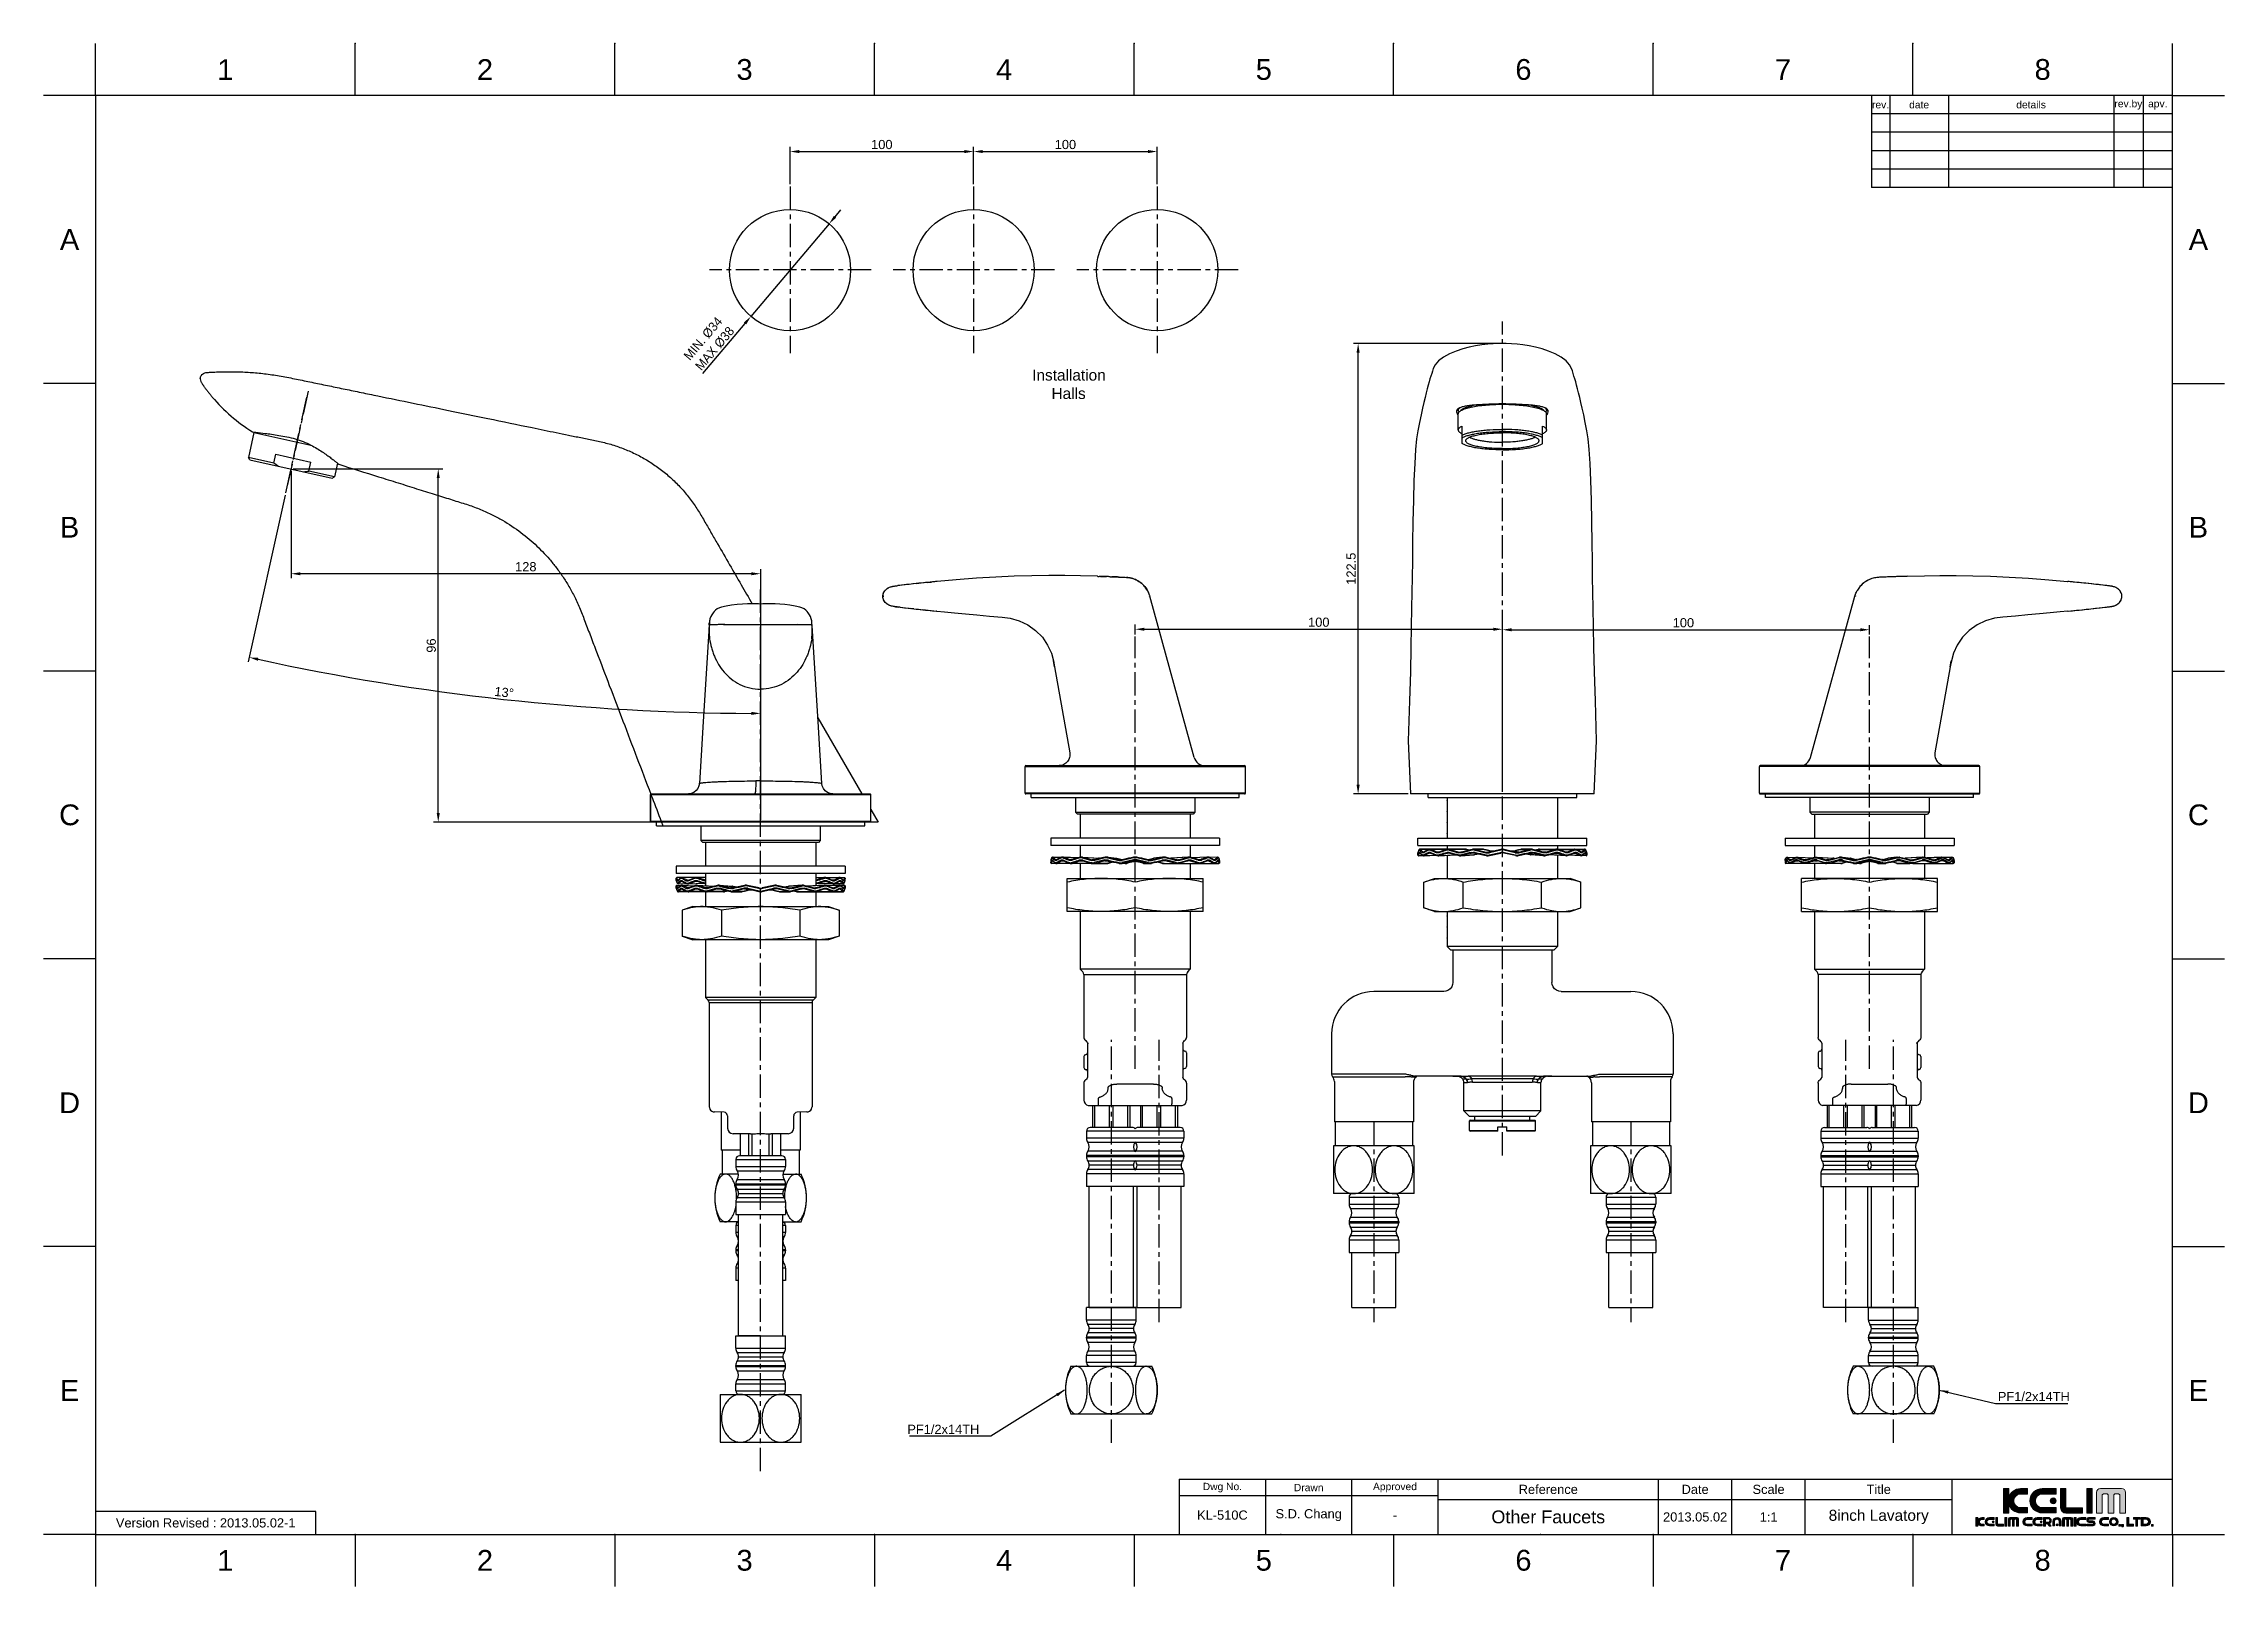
# Model space of a CAD drawing. Header units: millimetres. Extents: x 601 to 1195, y -13 to 407.
import ezdxf

# ---------------------------------------------------------------- set-up
doc = ezdxf.new("R2010")
doc.units = ezdxf.units.MM
doc.header["$LTSCALE"] = 0.1
doc.linetypes.add('CENTERX2', pattern=[101.6, 63.5, -12.7, 12.7, -12.7])
for name, color, linetype in [('CENTER', 1, 'CENTERX2'), ('DIM', 3, 'Continuous'), ('FORM', 7, 'Continuous'), ('TEXT', 2, 'Continuous')]:
    doc.layers.add(name, color=color, linetype=linetype)
doc.styles.get("Standard").update_dxf_attribs({"font": 'arial_0.ttf'})
doc.dimstyles.new('ISO-25', dxfattribs={"dimtxt": 2.5, "dimasz": 2.5, "dimexe": 1.25, "dimexo": 0.625, "dimtad": 1, "dimtxsty": 'Standard', "dimcen": 2.5, "dimadec": 0, "dimazin": 0, "dimtfac": 1, "dimtmove": 0, "dimatfit": 3, "dimfxl": 1, "dimarcsym": 0})

msp = doc.modelspace()

# ---------------------------------------------------------------- texts
at = {"char_height": 5.657, "attachment_point": 5}
for s, width, insert in [('1', 50, (650.564, 399.657)), ('2', 50, (721.271, 399.657)), ('3', 50, (791.978, 399.657)), ('4', 50, (862.685, 399.657)), ('5', 50, (933.392, 399.657)), ('6', 50, (1004.099, 399.657)), ('7', 50, (1074.806, 399.657)), ('8', 50, (1145.513, 399.657)), ('A', 10, (608.14, 353.415)), ('A', 10, (1187.937, 353.415)), ('B', 10, (608.14, 275.071)), ('B', 10, (1187.937, 275.071)), ('C', 10, (608.14, 196.728)), ('C', 10, (1187.937, 196.728)), ('D', 10, (608.14, 118.384)), ('D', 10, (1187.937, 118.384)), ('E', 10, (608.14, 40.041)), ('E', 10, (1187.937, 40.041)), ('1', 50, (650.564, -6.202)), ('2', 50, (721.271, -6.202)), ('3', 50, (791.978, -6.202)), ('4', 50, (862.685, -6.202)), ('5', 50, (933.392, -6.202)), ('6', 50, (1004.099, -6.202)), ('7', 50, (1074.806, -6.202)), ('8', 50, (1145.513, -6.202))]:
    msp.add_mtext_dynamic_manual_height_columns(s, width=width, gutter_width=12.5, heights=[0], dxfattribs=dict(at, insert=insert))
at = {"layer": 'DIM', "char_height": 2.5}
for insert, attachment_point in [((1133.315, 37.116), 7), ((855.913, 28.203), 9)]:
    msp.add_mtext('PF1/2x14TH', dxfattribs=dict(at, insert=insert, attachment_point=attachment_point))
at = {"layer": 'TEXT'}
for s, width, insert, char_height, attachment_point in [('rev.', 5, (1101.367, 390.086), 2, 5), ('date', 16, (1111.867, 390.086), 2, 5), ('details', 45, (1142.367, 390.086), 2, 5), ('rev.by', 8, (1168.867, 390.086), 2, 5), ('apv.', 8, (1176.867, 390.086), 2, 5), ('\\pi5.029;Installation\\P\\pi10.298;Halls', 29.41483, (865.277, 317.994), 3, 1), ('Dwg No.', 23.5, (922.117, 13.619), 2, 5), ('Drawn', 23.5, (945.617, 13.619), 2, 5), ('Approved', 23.5, (969.117, 13.619), 2, 5), ('Reference', 60, (1010.867, 13.119), 2.5, 5), ('Date', 20, (1050.867, 13.119), 2.5, 5), ('Scale', 20, (1070.867, 13.119), 2.5, 5), ('Title', 40, (1100.867, 13.119), 2.5, 5), ('KL-510C', 23.5, (922.117, 6.119), 2.5, 5), ('S.D. Chang', 23.5, (945.617, 6.119), 2.5, 5), ('-', 23.5, (969.117, 6.119), 2.5, 5), ('Other Faucets', 60, (1010.867, 5.619), 3.5, 5), ('2013.05.02', 20, (1050.867, 5.619), 2.5, 5), ('1:1', 20, (1070.867, 5.619), 2.5, 5), ('8inch Lavatory', 40, (1100.867, 5.619), 3, 5), ('Version Revised : 2013.05.02-1', 60, (645.21, 3.994), 2.5, 5)]:
    msp.add_mtext_dynamic_manual_height_columns(s, width=width, gutter_width=12.5, heights=[0], dxfattribs=dict(at, insert=insert, char_height=char_height, attachment_point=attachment_point))

# ---------------------------------------------------------------- blocks, each defined once
blk = doc.blocks.new('*D15')
at = {"layer": 'Defpoints', "color": 0, "transparency": 16777216}
for p in [(815, 357.68), (793.71, 332.47)]:
    blk.add_point(p, dxfattribs=at)
at = {"layer": 'DIM', "color": 0, "lineweight": -2, "transparency": 16777216}
for p, q in [((815, 357.68), (793.71, 332.47)), ((816.61, 359.59), (818.23, 361.5)), ((780.6, 316.94), (792.1, 330.56))]:
    blk.add_line(p, q, dxfattribs=at)
at = {"layer": 'DIM', "color": 0, "transparency": 16777216}
for points in [[(816.3, 359.86), (816.93, 359.32), (815, 357.68)], [(791.78, 330.83), (792.42, 330.29), (793.71, 332.47)]]:
    blk.add_solid(points, dxfattribs=at)
at = {"layer": 'DIM', "color": 0, "transparency": 16777216, "insert": (782.27, 325.07), "char_height": 2.5, "attachment_point": 5, "rotation": 49.81913}
blk.add_mtext('{\\fMS PGothic|b0|i0|c129|p34;MIN. %%C34\\PMAX %%C38}', dxfattribs=at)
blk = doc.blocks.new('*D16')
at = {"layer": 'Defpoints', "color": 0, "transparency": 16777216}
for p in [(854.36, 377.35), (804.36, 367.86), (854.36, 367.86)]:
    blk.add_point(p, dxfattribs=at)
at = {"layer": 'DIM', "color": 0, "lineweight": -2, "transparency": 16777216}
for p, q in [((804.36, 368.49), (804.36, 378.6)), ((806.86, 377.35), (851.86, 377.35)), ((854.36, 368.49), (854.36, 378.6))]:
    blk.add_line(p, q, dxfattribs=at)
at = {"layer": 'DIM', "color": 0, "transparency": 16777216}
for points in [[(806.86, 377.77), (806.86, 376.93), (804.36, 377.35)], [(851.86, 377.77), (851.86, 376.93), (854.36, 377.35)]]:
    blk.add_solid(points, dxfattribs=at)
at = {"layer": 'DIM', "color": 0, "transparency": 16777216, "insert": (829.36, 379.25), "char_height": 2.5, "attachment_point": 5}
blk.add_mtext('100', dxfattribs=at)
blk = doc.blocks.new('*D13')
at = {"layer": 'Defpoints', "color": 0, "transparency": 16777216}
for p in [(904.36, 377.35), (854.36, 367.86), (904.36, 367.86)]:
    blk.add_point(p, dxfattribs=at)
at = {"layer": 'DIM', "color": 0, "lineweight": -2, "transparency": 16777216}
for p, q in [((854.36, 368.49), (854.36, 378.6)), ((856.86, 377.35), (901.86, 377.35)), ((904.36, 368.49), (904.36, 378.6))]:
    blk.add_line(p, q, dxfattribs=at)
at = {"layer": 'DIM', "color": 0, "transparency": 16777216}
for points in [[(856.86, 377.77), (856.86, 376.93), (854.36, 377.35)], [(901.86, 377.77), (901.86, 376.93), (904.36, 377.35)]]:
    blk.add_solid(points, dxfattribs=at)
at = {"layer": 'DIM', "color": 0, "transparency": 16777216, "insert": (879.36, 379.25), "char_height": 2.5, "attachment_point": 5}
blk.add_mtext('100', dxfattribs=at)
blk = doc.blocks.new('*D49')
at = {"layer": 'Defpoints', "color": 0, "transparency": 16777216}
for p in [(959.08, 325.1), (998.9, 325.1), (973.37, 202.46)]:
    blk.add_point(p, dxfattribs=at)
at = {"layer": 'DIM', "color": 0, "lineweight": -2, "transparency": 16777216}
for p, q in [((998.28, 325.1), (957.83, 325.1)), ((959.08, 204.96), (959.08, 322.6)), ((972.75, 202.46), (957.83, 202.46))]:
    blk.add_line(p, q, dxfattribs=at)
at = {"layer": 'DIM', "color": 0, "transparency": 16777216}
for points in [[(958.66, 322.6), (959.5, 322.6), (959.08, 325.1)], [(958.66, 204.96), (959.5, 204.96), (959.08, 202.46)]]:
    blk.add_solid(points, dxfattribs=at)
at = {"layer": 'DIM', "color": 0, "transparency": 16777216, "insert": (957.18, 263.78), "char_height": 2.5, "attachment_point": 5, "rotation": 90}
blk.add_mtext('122.5', dxfattribs=at)
blk = doc.blocks.new('*D50')
at = {"layer": 'Defpoints', "color": 0, "transparency": 16777216}
for p in [(898.37, 245.29), (998.37, 247.3), (998.37, 203.08)]:
    blk.add_point(p, dxfattribs=at)
at = {"layer": 'DIM', "color": 0, "lineweight": -2, "transparency": 16777216}
for p, q in [((898.37, 245.91), (898.37, 248.55)), ((900.87, 247.3), (995.87, 247.3)), ((998.37, 203.71), (998.37, 248.55))]:
    blk.add_line(p, q, dxfattribs=at)
at = {"layer": 'DIM', "color": 0, "transparency": 16777216}
for points in [[(900.87, 247.72), (900.87, 246.88), (898.37, 247.3)], [(995.87, 247.72), (995.87, 246.88), (998.37, 247.3)]]:
    blk.add_solid(points, dxfattribs=at)
at = {"layer": 'DIM', "color": 0, "transparency": 16777216, "insert": (948.37, 249.2), "char_height": 2.5, "attachment_point": 5}
blk.add_mtext('100', dxfattribs=at)
blk = doc.blocks.new('*D51')
at = {"layer": 'Defpoints', "color": 0, "transparency": 16777216}
for p in [(1098.37, 247.16), (1098.37, 245.29), (998.37, 202.46)]:
    blk.add_point(p, dxfattribs=at)
at = {"layer": 'DIM', "color": 0, "lineweight": -2, "transparency": 16777216}
for p, q in [((998.37, 203.08), (998.37, 248.41)), ((1000.87, 247.16), (1095.87, 247.16)), ((1098.37, 245.91), (1098.37, 248.41))]:
    blk.add_line(p, q, dxfattribs=at)
at = {"layer": 'DIM', "color": 0, "transparency": 16777216}
for points in [[(1000.87, 247.58), (1000.87, 246.74), (998.37, 247.16)], [(1095.87, 247.58), (1095.87, 246.74), (1098.37, 247.16)]]:
    blk.add_solid(points, dxfattribs=at)
at = {"layer": 'DIM', "color": 0, "transparency": 16777216, "insert": (1047.67, 249.06), "char_height": 2.5, "attachment_point": 5}
blk.add_mtext('100', dxfattribs=at)
blk = doc.blocks.new('*D54')
at = {"layer": 'Defpoints', "color": 0, "transparency": 16777216}
for p in [(668.45, 290.94), (708.55, 290.94), (769.36, 194.78)]:
    blk.add_point(p, dxfattribs=at)
at = {"layer": 'DIM', "color": 0, "lineweight": -2, "transparency": 16777216}
for p, q in [((669.07, 290.94), (709.8, 290.94)), ((708.55, 197.28), (708.55, 288.44)), ((768.73, 194.78), (707.3, 194.78))]:
    blk.add_line(p, q, dxfattribs=at)
at = {"layer": 'DIM', "color": 0, "transparency": 16777216}
for points in [[(708.13, 288.44), (708.96, 288.44), (708.55, 290.94)], [(708.13, 197.28), (708.96, 197.28), (708.55, 194.78)]]:
    blk.add_solid(points, dxfattribs=at)
at = {"layer": 'DIM', "color": 0, "transparency": 16777216, "insert": (706.65, 242.86), "char_height": 2.5, "attachment_point": 5, "rotation": 90}
blk.add_mtext('96', dxfattribs=at)
blk = doc.blocks.new('*D55')
at = {"layer": 'Defpoints', "color": 0, "transparency": 16777216}
for p in [(668.45, 290.94), (668.45, 262.41), (796.36, 194.78)]:
    blk.add_point(p, dxfattribs=at)
at = {"layer": 'DIM', "color": 0, "lineweight": -2, "transparency": 16777216}
for p, q in [((668.45, 290.32), (668.45, 261.16)), ((793.86, 262.41), (670.95, 262.41)), ((796.36, 195.4), (796.36, 263.66))]:
    blk.add_line(p, q, dxfattribs=at)
at = {"layer": 'DIM', "color": 0, "transparency": 16777216}
for points in [[(670.95, 262.82), (670.95, 261.99), (668.45, 262.41)], [(793.86, 262.82), (793.86, 261.99), (796.36, 262.41)]]:
    blk.add_solid(points, dxfattribs=at)
at = {"layer": 'DIM', "color": 0, "transparency": 16777216, "insert": (732.4, 264.31), "char_height": 2.5, "attachment_point": 5}
blk.add_mtext('128', dxfattribs=at)
blk = doc.blocks.new('*D56')
at = {"layer": 'Defpoints', "color": 0, "transparency": 16777216}
for p in [(673.03, 311.61), (667, 284.43), (796.36, 258.42), (703.09, 231.18), (796.36, 18.09)]:
    blk.add_point(p, dxfattribs=at)
at = {"layer": 'DIM', "color": 0, "lineweight": -2, "transparency": 16777216}
blk.add_line((666.87, 283.82), (656.8, 238.42), dxfattribs=at)
blk.add_arc((796.36, 867.9), 643.51, 257.72259, 269.77741, dxfattribs=at)
at = {"layer": 'DIM', "color": 0, "transparency": 16777216}
for points in [[(659.43, 238.7), (659.6, 239.51), (657.07, 239.64)], [(793.86, 224.81), (793.85, 223.98), (796.36, 224.39)]]:
    blk.add_solid(points, dxfattribs=at)
at = {"layer": 'DIM', "color": 0, "transparency": 16777216, "insert": (726.5, 230.11), "char_height": 2.5, "attachment_point": 5, "rotation": 353.75}
blk.add_mtext('13°', dxfattribs=at)

# ---------------------------------------------------------------- dimensions: what is measured, and where the dimension line sits
at = {"layer": 'DIM'}
for base, p1, p2, text, picture, middle in [((854.356, 377.349), (804.356, 367.862), (854.356, 367.862), '100', '*D16', (829.356, 379.251)), ((904.356, 377.349), (854.356, 367.862), (904.356, 367.862), '100', '*D13', (879.356, 379.251)), ((668.446, 262.408), (796.355, 194.778), (668.446, 290.943), '128', '*D55', (732.401, 264.309))]:
    dim = msp.add_linear_dim(base=base, p1=p1, p2=p2, text=text, dimstyle='ISO-25', dxfattribs=at)
    dim.commit()
    dim.dimension.update_dxf_attribs({"geometry": picture, "text_midpoint": middle})
dim = msp.add_diameter_dim_2p(p1=(815.001, 357.681), p2=(793.71, 332.469), text='{\\fMS PGothic|b0|i0|c129|p34;MIN. %%C34\\PMAX %%C38}', dimstyle='ISO-25', dxfattribs=at)
dim.commit()
dim.dimension.update_dxf_attribs({"geometry": '*D15', "text_midpoint": (785.298, 322.508), "dimtype": 163})
for base, p1, p2, text, picture, middle in [((959.081, 325.096), (973.37, 202.46), (998.9, 325.096), '122.5', '*D49', (957.179, 263.778)), ((708.547, 290.943), (769.355, 194.778), (668.446, 290.943), '96', '*D54', (706.645, 242.86))]:
    dim = msp.add_linear_dim(base=base, p1=p1, p2=p2, angle=90, text=text, dimstyle='ISO-25', dxfattribs=at)
    dim.commit()
    dim.dimension.update_dxf_attribs({"geometry": picture, "text_midpoint": middle})
dim = msp.add_angular_dim_2l(base=(703.09, 231.184), line1=((796.355, 18.092), (796.355, 258.424)), line2=((667.003, 284.434), (673.028, 311.608)), dimstyle='ISO-25', dxfattribs=at)
dim.commit()
dim.dimension.update_dxf_attribs({"geometry": '*D56', "text_midpoint": (726.505, 230.105)})
dim = msp.add_linear_dim(base=(998.369, 247.299), p1=(898.369, 245.289), p2=(998.369, 203.085), dimstyle='ISO-25', dxfattribs=at)
dim.commit()
dim.dimension.update_dxf_attribs({"geometry": '*D50', "text_midpoint": (948.369, 249.201)})
dim = msp.add_linear_dim(base=(1098.369, 247.161), p1=(998.369, 202.46), p2=(1098.369, 245.289), dimstyle='ISO-25', dxfattribs=at)
dim.commit()
dim.dimension.update_dxf_attribs({"geometry": '*D51', "text_midpoint": (1047.668, 247.161), "dimtype": 160})

# ---------------------------------------------------------------- hatches: boundary and pattern name
at = {"layer": 'TEXT'}
h = msp.add_hatch(color=2, dxfattribs=at)
h.dxf.hatch_style = 2
edge = h.paths.add_edge_path()
edge.add_spline(control_points=[(1141.396, 8.181), (1141.396, 8.181), (1139.467, 8.181), (1139.467, 8.181), (1138.452, 8.181), (1137.635, 8.999), (1137.635, 10.01), (1137.635, 11.026), (1138.452, 11.843), (1139.467, 11.843), (1139.467, 11.843), (1141.396, 11.843), (1141.396, 11.843), (1141.396, 11.843), (1141.396, 13.357), (1141.396, 13.357), (1141.396, 13.357), (1139.489, 13.357), (1139.489, 13.357), (1137.963, 13.357), (1136.682, 12.334), (1136.291, 10.935), (1136.291, 10.935), (1136.291, 13.405), (1136.291, 13.405), (1136.291, 13.405), (1134.88, 13.405), (1134.88, 13.405), (1134.88, 13.405), (1134.88, 6.667), (1134.88, 6.667), (1134.88, 6.667), (1136.291, 6.667), (1136.291, 6.667), (1136.291, 6.667), (1136.291, 9.139), (1136.291, 9.139), (1136.682, 7.74), (1137.963, 6.714), (1139.489, 6.714), (1139.489, 6.714), (1141.396, 6.714), (1141.396, 6.714), (1141.396, 6.714), (1141.396, 8.181), (1141.396, 8.181)], knot_values=[0, 0, 0, 0, 1, 1, 1, 2, 2, 2, 3, 3, 3, 4, 4, 4, 5, 5, 5, 6, 6, 6, 7, 7, 7, 8, 8, 8, 9, 9, 9, 10, 10, 10, 11, 11, 11, 12, 12, 12, 13, 13, 13, 14, 14, 14, 15, 15, 15, 15], degree=3, periodic=0)
h = msp.add_hatch(color=256, dxfattribs=at)
h.dxf.hatch_style = 2
edge = h.paths.add_edge_path()
edge.add_spline(control_points=[(1145.379, 6.714), (1145.379, 6.714), (1149.219, 6.714), (1149.219, 6.714), (1149.219, 6.714), (1149.219, 8.181), (1149.219, 8.181), (1149.219, 8.181), (1145.354, 8.181), (1145.354, 8.181), (1144.342, 8.181), (1143.524, 8.999), (1143.524, 10.01), (1143.524, 11.026), (1144.341, 11.843), (1145.354, 11.843), (1145.354, 11.843), (1149.219, 11.843), (1149.219, 11.843), (1149.219, 11.843), (1149.219, 13.357), (1149.219, 13.357), (1149.219, 13.357), (1145.379, 13.357), (1145.379, 13.357), (1143.542, 13.357), (1142.057, 11.875), (1142.057, 10.036), (1142.057, 8.202), (1143.542, 6.714), (1145.379, 6.714)], knot_values=[0, 0, 0, 0, 1, 1, 1, 2, 2, 2, 3, 3, 3, 4, 4, 4, 5, 5, 5, 6, 6, 6, 7, 7, 7, 8, 8, 8, 9, 9, 9, 10, 10, 10, 10], degree=3, periodic=0)
h = msp.add_hatch(color=2, dxfattribs=at)
h.dxf.hatch_style = 2
edge = h.paths.add_edge_path()
edge.add_spline(control_points=[(1151.823, 6.662), (1151.823, 6.662), (1156.362, 6.662), (1156.362, 6.662), (1156.362, 6.662), (1156.362, 8.076), (1156.362, 8.076), (1156.362, 8.076), (1151.833, 8.076), (1151.833, 8.076), (1151.833, 8.076), (1151.828, 8.061), (1151.828, 8.061), (1151.828, 8.061), (1151.828, 13.405), (1151.828, 13.405), (1151.828, 13.405), (1150.413, 13.405), (1150.413, 13.405), (1150.413, 13.405), (1150.413, 8.076), (1150.413, 8.076), (1150.413, 8.076), (1150.408, 8.081), (1150.408, 8.081), (1150.408, 7.296), (1151.045, 6.656), (1151.833, 6.656), (1151.833, 6.656), (1151.823, 6.662), (1151.823, 6.662)], knot_values=[0, 0, 0, 0, 1, 1, 1, 2, 2, 2, 3, 3, 3, 4, 4, 4, 5, 5, 5, 6, 6, 6, 7, 7, 7, 8, 8, 8, 9, 9, 9, 10, 10, 10, 10], degree=3, periodic=0)
h = msp.add_hatch(color=2, dxfattribs=at)
h.dxf.hatch_style = 2
h.paths.add_polyline_path([(1158.953, 13.405), (1157.54, 13.405), (1157.54, 6.667), (1158.953, 6.667)])
h = msp.add_hatch(color=2, dxfattribs=at)
h.dxf.hatch_style = 2
edge = h.paths.add_edge_path()
edge.add_spline(control_points=[(1167.027, 13.373), (1167.027, 13.373), (1161.274, 13.373), (1161.274, 13.373), (1160.682, 13.373), (1160.203, 12.897), (1160.203, 12.31), (1160.203, 12.31), (1160.203, 6.677), (1160.203, 6.677), (1160.203, 6.677), (1161.732, 6.677), (1161.732, 6.677), (1161.732, 6.677), (1161.732, 11.612), (1161.732, 11.612), (1161.732, 11.612), (1162.049, 11.933), (1162.049, 11.933), (1162.049, 11.933), (1163.074, 11.933), (1163.074, 11.933), (1163.074, 11.933), (1163.394, 11.612), (1163.394, 11.612), (1163.394, 11.612), (1163.394, 6.677), (1163.394, 6.677), (1163.394, 6.677), (1164.87, 6.677), (1164.87, 6.677), (1164.87, 6.677), (1164.87, 11.612), (1164.87, 11.612), (1164.87, 11.612), (1165.193, 11.933), (1165.193, 11.933), (1165.193, 11.933), (1166.214, 11.933), (1166.214, 11.933), (1166.214, 11.933), (1166.532, 11.612), (1166.532, 11.612), (1166.532, 11.612), (1166.532, 6.677), (1166.532, 6.677), (1166.532, 6.677), (1168.097, 6.677), (1168.097, 6.677), (1168.097, 6.677), (1168.097, 12.31), (1168.097, 12.31), (1168.097, 12.897), (1167.616, 13.373), (1167.027, 13.373)], knot_values=[0, 0, 0, 0, 1, 1, 1, 2, 2, 2, 3, 3, 3, 4, 4, 4, 5, 5, 5, 6, 6, 6, 7, 7, 7, 8, 8, 8, 9, 9, 9, 10, 10, 10, 11, 11, 11, 12, 12, 12, 13, 13, 13, 14, 14, 14, 15, 15, 15, 16, 16, 16, 17, 17, 17, 18, 18, 18, 18], degree=3, periodic=0)
h = msp.add_hatch(color=2, dxfattribs=at)
h.dxf.hatch_style = 2
edge = h.paths.add_edge_path()
edge.add_spline(control_points=[(1147.6, 10.01), (1147.6, 9.57), (1147.956, 9.207), (1148.399, 9.207), (1148.841, 9.207), (1149.2, 9.57), (1149.2, 10.01), (1149.2, 10.455), (1148.841, 10.811), (1148.399, 10.811), (1147.956, 10.811), (1147.6, 10.455), (1147.6, 10.01)], knot_values=[0, 0, 0, 0, 1, 1, 1, 2, 2, 2, 3, 3, 3, 4, 4, 4, 4], degree=3, periodic=0)
h = msp.add_hatch(color=2, dxfattribs=at)
h.dxf.hatch_style = 2
edge = h.paths.add_edge_path()
edge.add_spline(control_points=[(1127.829, 4.636), (1127.829, 4.636), (1127.829, 5.5), (1127.829, 5.5), (1127.829, 5.5), (1127.337, 5.5), (1127.337, 5.5), (1127.337, 5.5), (1127.337, 3.15), (1127.337, 3.15), (1127.337, 3.15), (1127.829, 3.15), (1127.829, 3.15), (1127.829, 3.15), (1127.829, 4.016), (1127.829, 4.016), (1127.964, 3.527), (1128.411, 3.167), (1128.945, 3.167), (1128.945, 3.167), (1129.609, 3.167), (1129.609, 3.167), (1129.609, 3.167), (1129.609, 3.678), (1129.609, 3.678), (1129.609, 3.678), (1128.936, 3.678), (1128.936, 3.678), (1128.582, 3.678), (1128.297, 3.964), (1128.297, 4.316), (1128.297, 4.671), (1128.582, 4.955), (1128.936, 4.955), (1128.936, 4.955), (1129.609, 4.955), (1129.609, 4.955), (1129.609, 4.955), (1129.609, 5.484), (1129.609, 5.484), (1129.609, 5.484), (1128.945, 5.484), (1128.945, 5.484), (1128.411, 5.484), (1127.964, 5.125), (1127.829, 4.636)], knot_values=[0, 0, 0, 0, 1, 1, 1, 2, 2, 2, 3, 3, 3, 4, 4, 4, 5, 5, 5, 6, 6, 6, 7, 7, 7, 8, 8, 8, 9, 9, 9, 10, 10, 10, 11, 11, 11, 12, 12, 12, 13, 13, 13, 14, 14, 14, 15, 15, 15, 15], degree=3, periodic=0)
h = msp.add_hatch(color=2, dxfattribs=at)
h.dxf.hatch_style = 2
edge = h.paths.add_edge_path()
edge.add_spline(control_points=[(1129.84, 4.326), (1129.84, 3.686), (1130.358, 3.167), (1130.998, 3.167), (1130.998, 3.167), (1132.338, 3.167), (1132.338, 3.167), (1132.338, 3.167), (1132.338, 3.678), (1132.338, 3.678), (1132.338, 3.678), (1130.99, 3.678), (1130.99, 3.678), (1130.637, 3.678), (1130.351, 3.964), (1130.351, 4.316), (1130.351, 4.671), (1130.636, 4.955), (1130.99, 4.955), (1130.99, 4.955), (1132.338, 4.955), (1132.338, 4.955), (1132.338, 4.955), (1132.338, 5.484), (1132.338, 5.484), (1132.338, 5.484), (1130.998, 5.484), (1130.998, 5.484), (1130.358, 5.484), (1129.84, 4.966), (1129.84, 4.326)], knot_values=[0, 0, 0, 0, 1, 1, 1, 2, 2, 2, 3, 3, 3, 4, 4, 4, 5, 5, 5, 6, 6, 6, 7, 7, 7, 8, 8, 8, 9, 9, 9, 10, 10, 10, 10], degree=3, periodic=0)
h = msp.add_hatch(color=2, dxfattribs=at)
h.dxf.hatch_style = 2
edge = h.paths.add_edge_path()
edge.add_spline(control_points=[(1131.773, 4.316), (1131.773, 4.162), (1131.897, 4.037), (1132.052, 4.037), (1132.206, 4.037), (1132.331, 4.162), (1132.331, 4.316), (1132.331, 4.471), (1132.206, 4.596), (1132.052, 4.596), (1131.897, 4.596), (1131.773, 4.471), (1131.773, 4.316)], knot_values=[0, 0, 0, 0, 1, 1, 1, 2, 2, 2, 3, 3, 3, 4, 4, 4, 4], degree=3, periodic=0)
h = msp.add_hatch(color=2, dxfattribs=at)
h.dxf.hatch_style = 2
edge = h.paths.add_edge_path()
edge.add_spline(control_points=[(1133.247, 3.637), (1133.247, 3.637), (1133.247, 5.5), (1133.247, 5.5), (1133.247, 5.5), (1132.754, 5.5), (1132.754, 5.5), (1132.754, 5.5), (1132.754, 3.642), (1132.754, 3.642), (1132.754, 3.642), (1132.752, 3.644), (1132.752, 3.644), (1132.752, 3.369), (1132.974, 3.147), (1133.249, 3.147), (1133.249, 3.147), (1133.246, 3.149), (1133.246, 3.149), (1133.246, 3.149), (1134.829, 3.149), (1134.829, 3.149), (1134.829, 3.149), (1134.829, 3.642), (1134.829, 3.642), (1134.829, 3.642), (1133.249, 3.642), (1133.249, 3.642), (1133.249, 3.642), (1133.247, 3.637), (1133.247, 3.637)], knot_values=[0, 0, 0, 0, 1, 1, 1, 2, 2, 2, 3, 3, 3, 4, 4, 4, 5, 5, 5, 6, 6, 6, 7, 7, 7, 8, 8, 8, 9, 9, 9, 10, 10, 10, 10], degree=3, periodic=0)
h = msp.add_hatch(color=2, dxfattribs=at)
h.dxf.hatch_style = 2
h.paths.add_polyline_path([(1135.24, 3.15), (1135.732, 3.15), (1135.732, 5.5), (1135.24, 5.5)])
h = msp.add_hatch(color=2, dxfattribs=at)
h.dxf.hatch_style = 2
edge = h.paths.add_edge_path()
edge.add_spline(control_points=[(1138.548, 5.489), (1138.548, 5.489), (1136.542, 5.489), (1136.542, 5.489), (1136.335, 5.489), (1136.169, 5.323), (1136.169, 5.119), (1136.169, 5.119), (1136.169, 3.154), (1136.169, 3.154), (1136.169, 3.154), (1136.702, 3.154), (1136.702, 3.154), (1136.702, 3.154), (1136.702, 4.875), (1136.702, 4.875), (1136.702, 4.875), (1136.812, 4.987), (1136.812, 4.987), (1136.812, 4.987), (1137.17, 4.987), (1137.17, 4.987), (1137.17, 4.987), (1137.281, 4.875), (1137.281, 4.875), (1137.281, 4.875), (1137.281, 3.154), (1137.281, 3.154), (1137.281, 3.154), (1137.796, 3.154), (1137.796, 3.154), (1137.796, 3.154), (1137.796, 4.875), (1137.796, 4.875), (1137.796, 4.875), (1137.909, 4.987), (1137.909, 4.987), (1137.909, 4.987), (1138.265, 4.987), (1138.265, 4.987), (1138.265, 4.987), (1138.376, 4.875), (1138.376, 4.875), (1138.376, 4.875), (1138.376, 3.154), (1138.376, 3.154), (1138.376, 3.154), (1138.922, 3.154), (1138.922, 3.154), (1138.922, 3.154), (1138.922, 5.119), (1138.922, 5.119), (1138.922, 5.323), (1138.754, 5.489), (1138.548, 5.489)], knot_values=[0, 0, 0, 0, 1, 1, 1, 2, 2, 2, 3, 3, 3, 4, 4, 4, 5, 5, 5, 6, 6, 6, 7, 7, 7, 8, 8, 8, 9, 9, 9, 10, 10, 10, 11, 11, 11, 12, 12, 12, 13, 13, 13, 14, 14, 14, 15, 15, 15, 16, 16, 16, 17, 17, 17, 18, 18, 18, 18], degree=3, periodic=0)
h = msp.add_hatch(color=2, dxfattribs=at)
h.dxf.hatch_style = 2
edge = h.paths.add_edge_path()
edge.add_spline(control_points=[(1140.153, 4.326), (1140.153, 3.686), (1140.671, 3.167), (1141.312, 3.167), (1141.312, 3.167), (1142.651, 3.167), (1142.651, 3.167), (1142.651, 3.167), (1142.651, 3.678), (1142.651, 3.678), (1142.651, 3.678), (1141.303, 3.678), (1141.303, 3.678), (1140.95, 3.678), (1140.665, 3.964), (1140.665, 4.316), (1140.665, 4.671), (1140.95, 4.955), (1141.303, 4.955), (1141.303, 4.955), (1142.651, 4.955), (1142.651, 4.955), (1142.651, 4.955), (1142.651, 5.484), (1142.651, 5.484), (1142.651, 5.484), (1141.312, 5.484), (1141.312, 5.484), (1140.671, 5.484), (1140.153, 4.966), (1140.153, 4.326)], knot_values=[0, 0, 0, 0, 1, 1, 1, 2, 2, 2, 3, 3, 3, 4, 4, 4, 5, 5, 5, 6, 6, 6, 7, 7, 7, 8, 8, 8, 9, 9, 9, 10, 10, 10, 10], degree=3, periodic=0)
h = msp.add_hatch(color=2, dxfattribs=at)
h.dxf.hatch_style = 2
edge = h.paths.add_edge_path()
edge.add_spline(control_points=[(1142.882, 4.326), (1142.882, 3.686), (1143.4, 3.167), (1144.04, 3.167), (1144.04, 3.167), (1145.38, 3.167), (1145.38, 3.167), (1145.38, 3.167), (1145.38, 3.678), (1145.38, 3.678), (1145.38, 3.678), (1144.032, 3.678), (1144.032, 3.678), (1143.678, 3.678), (1143.393, 3.964), (1143.393, 4.316), (1143.393, 4.671), (1143.678, 4.955), (1144.032, 4.955), (1144.032, 4.955), (1145.38, 4.955), (1145.38, 4.955), (1145.38, 4.955), (1145.38, 5.484), (1145.38, 5.484), (1145.38, 5.484), (1144.04, 5.484), (1144.04, 5.484), (1143.4, 5.484), (1142.882, 4.966), (1142.882, 4.326)], knot_values=[0, 0, 0, 0, 1, 1, 1, 2, 2, 2, 3, 3, 3, 4, 4, 4, 5, 5, 5, 6, 6, 6, 7, 7, 7, 8, 8, 8, 9, 9, 9, 10, 10, 10, 10], degree=3, periodic=0)
h = msp.add_hatch(color=2, dxfattribs=at)
h.dxf.hatch_style = 2
edge = h.paths.add_edge_path()
edge.add_spline(control_points=[(1144.815, 4.316), (1144.815, 4.162), (1144.939, 4.037), (1145.094, 4.037), (1145.248, 4.037), (1145.373, 4.162), (1145.373, 4.316), (1145.373, 4.471), (1145.248, 4.596), (1145.094, 4.596), (1144.939, 4.596), (1144.815, 4.471), (1144.815, 4.316)], knot_values=[0, 0, 0, 0, 1, 1, 1, 2, 2, 2, 3, 3, 3, 4, 4, 4, 4], degree=3, periodic=0)
h = msp.add_hatch(color=2, dxfattribs=at)
h.dxf.hatch_style = 2
edge = h.paths.add_edge_path()
edge.add_spline(control_points=[(1147.869, 4.634), (1147.869, 5.112), (1147.431, 5.5), (1146.89, 5.5), (1146.89, 5.5), (1146.25, 5.5), (1146.25, 5.5), (1146.25, 5.5), (1145.758, 5.5), (1145.758, 5.5), (1145.758, 5.5), (1145.758, 5.118), (1145.758, 5.118), (1145.758, 5.118), (1145.758, 4.163), (1145.758, 4.163), (1145.758, 4.163), (1145.758, 3.769), (1145.758, 3.769), (1145.758, 3.769), (1145.758, 3.15), (1145.758, 3.15), (1145.758, 3.15), (1146.25, 3.15), (1146.25, 3.15), (1146.25, 3.15), (1146.25, 3.769), (1146.25, 3.769), (1146.25, 3.769), (1146.85, 3.769), (1146.85, 3.769), (1146.85, 3.769), (1147.374, 3.15), (1147.374, 3.15), (1147.374, 3.15), (1147.867, 3.15), (1147.867, 3.15), (1147.867, 3.15), (1147.282, 3.841), (1147.282, 3.841), (1147.627, 3.974), (1147.869, 4.279), (1147.869, 4.634)], knot_values=[0, 0, 0, 0, 1, 1, 1, 2, 2, 2, 3, 3, 3, 4, 4, 4, 5, 5, 5, 6, 6, 6, 7, 7, 7, 8, 8, 8, 9, 9, 9, 10, 10, 10, 11, 11, 11, 12, 12, 12, 13, 13, 13, 14, 14, 14, 14], degree=3, periodic=0)
edge = h.paths.add_edge_path()
edge.add_spline(control_points=[(1146.897, 4.163), (1146.897, 4.163), (1146.25, 4.163), (1146.25, 4.163), (1146.25, 4.163), (1146.25, 5.118), (1146.25, 5.118), (1146.25, 5.118), (1146.897, 5.118), (1146.897, 5.118), (1147.196, 5.118), (1147.436, 4.904), (1147.436, 4.641), (1147.436, 4.377), (1147.196, 4.163), (1146.897, 4.163)], knot_values=[0, 0, 0, 0, 1, 1, 1, 2, 2, 2, 3, 3, 3, 4, 4, 4, 5, 5, 5, 5], degree=3, periodic=0)
h = msp.add_hatch(color=2, dxfattribs=at)
h.dxf.hatch_style = 2
edge = h.paths.add_edge_path()
edge.add_spline(control_points=[(1149.424, 5.484), (1148.785, 5.484), (1148.265, 5.004), (1148.265, 4.409), (1148.265, 4.409), (1148.265, 3.167), (1148.265, 3.167), (1148.265, 3.167), (1148.776, 3.167), (1148.776, 3.167), (1148.776, 3.167), (1148.776, 4.417), (1148.776, 4.417), (1148.776, 4.744), (1149.062, 5.009), (1149.415, 5.009), (1149.769, 5.009), (1150.054, 4.745), (1150.054, 4.417), (1150.054, 4.417), (1150.054, 3.167), (1150.054, 3.167), (1150.054, 3.167), (1150.582, 3.167), (1150.582, 3.167), (1150.582, 3.167), (1150.582, 4.409), (1150.582, 4.409), (1150.582, 5.004), (1150.065, 5.484), (1149.424, 5.484)], knot_values=[0, 0, 0, 0, 1, 1, 1, 2, 2, 2, 3, 3, 3, 4, 4, 4, 5, 5, 5, 6, 6, 6, 7, 7, 7, 8, 8, 8, 9, 9, 9, 10, 10, 10, 10], degree=3, periodic=0)
h = msp.add_hatch(color=2, dxfattribs=at)
h.dxf.hatch_style = 2
edge = h.paths.add_edge_path()
edge.add_spline(control_points=[(1149.432, 3.743), (1149.277, 3.743), (1149.153, 3.618), (1149.153, 3.463), (1149.153, 3.31), (1149.277, 3.184), (1149.432, 3.184), (1149.586, 3.184), (1149.711, 3.31), (1149.711, 3.463), (1149.711, 3.618), (1149.586, 3.743), (1149.432, 3.743)], knot_values=[0, 0, 0, 0, 1, 1, 1, 2, 2, 2, 3, 3, 3, 4, 4, 4, 4], degree=3, periodic=0)
h = msp.add_hatch(color=2, dxfattribs=at)
h.dxf.hatch_style = 2
edge = h.paths.add_edge_path()
edge.add_spline(control_points=[(1153.323, 5.489), (1153.323, 5.489), (1151.316, 5.489), (1151.316, 5.489), (1151.11, 5.489), (1150.943, 5.323), (1150.943, 5.119), (1150.943, 5.119), (1150.943, 3.154), (1150.943, 3.154), (1150.943, 3.154), (1151.476, 3.154), (1151.476, 3.154), (1151.476, 3.154), (1151.476, 4.875), (1151.476, 4.875), (1151.476, 4.875), (1151.587, 4.987), (1151.587, 4.987), (1151.587, 4.987), (1151.945, 4.987), (1151.945, 4.987), (1151.945, 4.987), (1152.056, 4.875), (1152.056, 4.875), (1152.056, 4.875), (1152.056, 3.154), (1152.056, 3.154), (1152.056, 3.154), (1152.571, 3.154), (1152.571, 3.154), (1152.571, 3.154), (1152.571, 4.875), (1152.571, 4.875), (1152.571, 4.875), (1152.684, 4.987), (1152.684, 4.987), (1152.684, 4.987), (1153.039, 4.987), (1153.039, 4.987), (1153.039, 4.987), (1153.15, 4.875), (1153.15, 4.875), (1153.15, 4.875), (1153.15, 3.154), (1153.15, 3.154), (1153.15, 3.154), (1153.696, 3.154), (1153.696, 3.154), (1153.696, 3.154), (1153.696, 5.119), (1153.696, 5.119), (1153.696, 5.323), (1153.529, 5.489), (1153.323, 5.489)], knot_values=[0, 0, 0, 0, 1, 1, 1, 2, 2, 2, 3, 3, 3, 4, 4, 4, 5, 5, 5, 6, 6, 6, 7, 7, 7, 8, 8, 8, 9, 9, 9, 10, 10, 10, 11, 11, 11, 12, 12, 12, 13, 13, 13, 14, 14, 14, 15, 15, 15, 16, 16, 16, 17, 17, 17, 18, 18, 18, 18], degree=3, periodic=0)
h = msp.add_hatch(color=2, dxfattribs=at)
h.dxf.hatch_style = 2
h.paths.add_polyline_path([(1154.127, 3.15), (1154.62, 3.15), (1154.62, 5.5), (1154.127, 5.5)])
h = msp.add_hatch(color=2, dxfattribs=at)
h.dxf.hatch_style = 2
edge = h.paths.add_edge_path()
edge.add_spline(control_points=[(1154.764, 4.326), (1154.764, 3.686), (1155.282, 3.167), (1155.923, 3.167), (1155.923, 3.167), (1157.262, 3.167), (1157.262, 3.167), (1157.262, 3.167), (1157.262, 3.678), (1157.262, 3.678), (1157.262, 3.678), (1155.914, 3.678), (1155.914, 3.678), (1155.561, 3.678), (1155.276, 3.964), (1155.276, 4.316), (1155.276, 4.671), (1155.561, 4.955), (1155.914, 4.955), (1155.914, 4.955), (1157.262, 4.955), (1157.262, 4.955), (1157.262, 4.955), (1157.262, 5.484), (1157.262, 5.484), (1157.262, 5.484), (1155.923, 5.484), (1155.923, 5.484), (1155.282, 5.484), (1154.764, 4.966), (1154.764, 4.326)], knot_values=[0, 0, 0, 0, 1, 1, 1, 2, 2, 2, 3, 3, 3, 4, 4, 4, 5, 5, 5, 6, 6, 6, 7, 7, 7, 8, 8, 8, 9, 9, 9, 10, 10, 10, 10], degree=3, periodic=0)
h = msp.add_hatch(color=2, dxfattribs=at)
h.dxf.hatch_style = 2
edge = h.paths.add_edge_path()
edge.add_spline(control_points=[(1157.51, 4.768), (1157.51, 4.05), (1158.24, 4.111), (1158.24, 4.111), (1158.24, 4.111), (1158.258, 4.111), (1158.258, 4.111), (1158.258, 4.111), (1159.045, 4.111), (1159.045, 4.111), (1159.045, 4.111), (1159.186, 4.111), (1159.186, 4.111), (1159.186, 4.111), (1159.377, 4.081), (1159.377, 3.897), (1159.377, 3.712), (1159.253, 3.642), (1159.185, 3.642), (1159.185, 3.642), (1157.51, 3.642), (1157.51, 3.642), (1157.51, 3.642), (1157.51, 3.168), (1157.51, 3.168), (1157.51, 3.168), (1159.175, 3.168), (1159.175, 3.168), (1159.175, 3.168), (1159.793, 3.167), (1159.793, 3.884), (1159.793, 4.602), (1159.063, 4.54), (1159.063, 4.54), (1159.063, 4.54), (1159.045, 4.54), (1159.045, 4.54), (1159.045, 4.54), (1158.258, 4.54), (1158.258, 4.54), (1158.258, 4.54), (1158.117, 4.54), (1158.117, 4.54), (1158.117, 4.54), (1157.926, 4.571), (1157.926, 4.755), (1157.926, 4.939), (1158.051, 5.009), (1158.118, 5.009), (1158.118, 5.009), (1159.793, 5.009), (1159.793, 5.009), (1159.793, 5.009), (1159.793, 5.484), (1159.793, 5.484), (1159.793, 5.484), (1158.129, 5.484), (1158.129, 5.484), (1158.129, 5.484), (1157.51, 5.485), (1157.51, 4.768)], knot_values=[0, 0, 0, 0, 1, 1, 1, 2, 2, 2, 3, 3, 3, 4, 4, 4, 5, 5, 5, 6, 6, 6, 7, 7, 7, 8, 8, 8, 9, 9, 9, 10, 10, 10, 11, 11, 11, 12, 12, 12, 13, 13, 13, 14, 14, 14, 15, 15, 15, 16, 16, 16, 17, 17, 17, 18, 18, 18, 19, 19, 19, 20, 20, 20, 20], degree=3, periodic=0)
h = msp.add_hatch(color=2, dxfattribs=at)
h.dxf.hatch_style = 2
edge = h.paths.add_edge_path()
edge.add_spline(control_points=[(1160.985, 4.326), (1160.985, 3.686), (1161.503, 3.167), (1162.144, 3.167), (1162.144, 3.167), (1163.483, 3.167), (1163.483, 3.167), (1163.483, 3.167), (1163.483, 3.678), (1163.483, 3.678), (1163.483, 3.678), (1162.135, 3.678), (1162.135, 3.678), (1161.782, 3.678), (1161.497, 3.964), (1161.497, 4.316), (1161.497, 4.671), (1161.782, 4.955), (1162.135, 4.955), (1162.135, 4.955), (1163.483, 4.955), (1163.483, 4.955), (1163.483, 4.955), (1163.483, 5.484), (1163.483, 5.484), (1163.483, 5.484), (1162.144, 5.484), (1162.144, 5.484), (1161.503, 5.484), (1160.985, 4.966), (1160.985, 4.326)], knot_values=[0, 0, 0, 0, 1, 1, 1, 2, 2, 2, 3, 3, 3, 4, 4, 4, 5, 5, 5, 6, 6, 6, 7, 7, 7, 8, 8, 8, 9, 9, 9, 10, 10, 10, 10], degree=3, periodic=0)
h = msp.add_hatch(color=2, dxfattribs=at)
h.dxf.hatch_style = 2
edge = h.paths.add_edge_path()
edge.add_spline(control_points=[(1164.897, 5.484), (1164.257, 5.484), (1163.738, 4.966), (1163.738, 4.326), (1163.738, 3.686), (1164.257, 3.168), (1164.897, 3.168), (1165.537, 3.168), (1166.055, 3.686), (1166.055, 4.326), (1166.055, 4.966), (1165.537, 5.484), (1164.897, 5.484)], knot_values=[0, 0, 0, 0, 1, 1, 1, 2, 2, 2, 3, 3, 3, 4, 4, 4, 4], degree=3, periodic=0)
edge = h.paths.add_edge_path()
edge.add_spline(control_points=[(1164.897, 3.618), (1164.506, 3.618), (1164.189, 3.935), (1164.189, 4.326), (1164.189, 4.717), (1164.506, 5.034), (1164.897, 5.034), (1165.288, 5.034), (1165.605, 4.717), (1165.605, 4.326), (1165.605, 3.935), (1165.288, 3.618), (1164.897, 3.618)], knot_values=[0, 0, 0, 0, 1, 1, 1, 2, 2, 2, 3, 3, 3, 4, 4, 4, 4], degree=3, periodic=0)
h = msp.add_hatch(color=2, dxfattribs=at)
h.dxf.hatch_style = 2
h.paths.add_polyline_path([(1166.247, 3.077), (1166.759, 3.077), (1166.759, 3.589), (1166.247, 3.589)])
h = msp.add_hatch(color=2, dxfattribs=at)
h.dxf.hatch_style = 2
h.paths.add_polyline_path([(1166.994, 3.077), (1167.199, 3.077), (1167.056, 2.954), (1167.363, 2.954), (1167.506, 3.077), (1167.506, 3.589), (1166.994, 3.589)])
h = msp.add_hatch(color=2, dxfattribs=at)
h.dxf.hatch_style = 2
h.paths.add_polyline_path([(1168.945, 5.5), (1168.452, 5.5), (1168.452, 3.643), (1168.452, 3.15), (1168.945, 3.15), (1170.27, 3.15), (1170.27, 3.643), (1168.945, 3.643)])
h = msp.add_hatch(color=2, dxfattribs=at)
h.dxf.hatch_style = 2
h.paths.add_polyline_path([(1170.891, 5.5), (1170.228, 5.5), (1170.228, 5.007), (1170.891, 5.007), (1170.891, 3.15), (1171.384, 3.15), (1171.384, 5.007), (1172.046, 5.007), (1172.046, 5.5), (1171.384, 5.5)])
h = msp.add_hatch(color=2, dxfattribs=at)
h.dxf.hatch_style = 2
edge = h.paths.add_edge_path()
edge.add_spline(control_points=[(1173.702, 5.492), (1173.702, 5.492), (1172.363, 5.492), (1172.363, 5.492), (1172.363, 5.492), (1172.363, 3.175), (1172.363, 3.175), (1172.363, 3.175), (1173.702, 3.175), (1173.702, 3.175), (1174.343, 3.175), (1174.86, 3.693), (1174.86, 4.334), (1174.86, 4.973), (1174.343, 5.492), (1173.702, 5.492)], knot_values=[0, 0, 0, 0, 1, 1, 1, 2, 2, 2, 3, 3, 3, 4, 4, 4, 5, 5, 5, 5], degree=3, periodic=0)
edge = h.paths.add_edge_path()
edge.add_spline(control_points=[(1173.71, 3.704), (1173.71, 3.704), (1172.856, 3.704), (1172.856, 3.704), (1172.856, 3.704), (1172.856, 4.98), (1172.856, 4.98), (1172.856, 4.98), (1173.71, 4.98), (1173.71, 4.98), (1174.064, 4.98), (1174.349, 4.695), (1174.349, 4.342), (1174.349, 3.988), (1174.064, 3.704), (1173.71, 3.704)], knot_values=[0, 0, 0, 0, 1, 1, 1, 2, 2, 2, 3, 3, 3, 4, 4, 4, 5, 5, 5, 5], degree=3, periodic=0)
h = msp.add_hatch(color=2, dxfattribs=at)
h.dxf.hatch_style = 2
h.paths.add_polyline_path([(1175.129, 3.077), (1175.64, 3.077), (1175.64, 3.589), (1175.129, 3.589)])

# ---------------------------------------------------------------- linework, layer by layer
for p, q in [((615.21, 392.586), (615.21, 406.728)), ((685.917, 392.586), (685.917, 406.728)), ((756.624, 392.586), (756.624, 406.728)), ((827.331, 392.586), (827.331, 406.728)), ((898.039, 392.586), (898.039, 406.728)), ((968.746, 392.586), (968.746, 406.728)), ((1039.453, 392.586), (1039.453, 406.728)), ((1110.16, 392.586), (1110.16, 406.728)), ((1180.867, 392.586), (1180.867, 406.728)), ((615.21, 392.586), (601.069, 392.586)), ((1180.867, 392.586), (615.21, 392.586)), ((615.21, 392.586), (615.21, 0.869)), ((1180.867, 0.869), (1180.867, 392.586)), ((1180.867, 392.586), (1195.008, 392.586)), ((615.21, 314.243), (601.069, 314.243)), ((644.381, 313.944), (644.572, 313.652)), ((1180.867, 314.243), (1195.008, 314.243)), ((986.369, 306.923), (986.369, 307.343)), ((986.369, 301.554), (986.369, 305.947)), ((986.778, 307.596), (986.784, 307.601)), ((1009.954, 307.6), (1009.96, 307.596)), ((1010.369, 306.923), (1010.369, 307.343)), ((1010.369, 301.554), (1010.369, 305.947)), ((658.354, 300.862), (656.839, 294.028)), ((657.983, 301.038), (658.812, 300.937)), ((658.354, 300.862), (673.859, 297.425)), ((658.812, 300.937), (658.869, 300.931)), ((658.881, 300.93), (658.842, 300.754)), ((987.419, 297.864), (987.419, 302.616)), ((1009.319, 297.864), (1009.319, 302.616)), ((657.219, 293.432), (656.839, 294.028)), ((663.762, 292.493), (656.839, 294.028)), ((657.219, 293.432), (679.674, 288.454)), ((663.762, 292.493), (664.303, 294.934)), ((664.303, 294.934), (673.888, 292.809)), ((673.347, 290.368), (673.888, 292.809)), ((681.086, 292.514), (680.27, 288.834)), ((680.27, 288.834), (673.347, 290.368)), ((679.674, 288.454), (680.27, 288.834)), ((860.373, 261.492), (855.1, 261.165)), ((865.407, 261.722), (860.373, 261.492)), ((879.244, 261.898), (874.823, 261.916)), ((883.43, 261.824), (879.244, 261.898)), ((888.112, 261.704), (883.43, 261.824)), ((888.056, 261.705), (888.056, 261.705)), ((888.112, 261.704), (888.916, 261.683)), ((888.112, 261.704), (888.174, 261.702)), ((888.174, 261.702), (888.411, 261.696)), ((888.411, 261.696), (888.565, 261.692)), ((888.916, 261.683), (889.445, 261.668)), ((889.445, 261.668), (890.093, 261.648)), ((890.093, 261.648), (890.522, 261.634)), ((891.583, 261.599), (891.995, 261.584)), ((894.026, 261.504), (894.894, 261.468)), ((894.894, 261.468), (895.209, 261.454)), ((1101.843, 261.468), (1101.529, 261.454)), ((1102.712, 261.504), (1101.843, 261.468)), ((1105.155, 261.599), (1104.743, 261.584)), ((1106.645, 261.648), (1106.216, 261.634)), ((1107.293, 261.668), (1106.645, 261.648)), ((1107.822, 261.683), (1107.293, 261.668)), ((1108.626, 261.704), (1107.822, 261.683)), ((1108.326, 261.696), (1108.172, 261.692)), ((1108.564, 261.702), (1108.326, 261.696)), ((1108.626, 261.704), (1108.564, 261.702)), ((1108.626, 261.704), (1113.308, 261.824)), ((1108.682, 261.705), (1108.681, 261.705)), ((1113.308, 261.824), (1117.494, 261.898)), ((1117.494, 261.898), (1121.915, 261.916)), ((1131.331, 261.722), (1136.364, 261.492)), ((1136.364, 261.492), (1141.638, 261.165)), ((829.619, 256.284), (829.618, 256.263)), ((829.618, 256.26), (829.619, 256.246)), ((829.618, 256.26), (829.719, 256.259)), ((829.62, 256.327), (829.619, 256.284)), ((838.685, 259.726), (839.436, 259.805)), ((841.891, 260.053), (842.915, 260.151)), ((844.431, 260.291), (844.374, 260.286)), ((901.717, 257.845), (901.716, 257.846)), ((902.28, 256.618), (902.281, 256.617)), ((902.369, 256.26), (902.369, 256.26)), ((914.47, 212.363), (902.369, 256.26)), ((1082.268, 212.363), (1094.369, 256.26)), ((1094.369, 256.26), (1094.369, 256.26)), ((1094.457, 256.618), (1094.457, 256.617)), ((1095.021, 257.845), (1095.021, 257.846)), ((1152.307, 260.291), (1152.364, 260.286)), ((1154.846, 260.053), (1153.823, 260.151)), ((1158.053, 259.726), (1157.301, 259.805)), ((782.56, 250.136), (782.56, 250.137)), ((785.705, 253.293), (785.704, 253.293)), ((795.725, 254.183), (794.842, 254.219)), ((796.355, 254.145), (795.725, 254.183)), ((796.973, 254.182), (796.355, 254.145)), ((797.936, 254.221), (796.973, 254.182)), ((799.045, 254.236), (797.936, 254.221)), ((800.273, 254.212), (799.045, 254.236)), ((801.574, 254.138), (800.273, 254.212)), ((807.006, 253.293), (805.715, 253.573)), ((807.005, 253.293), (807.006, 253.293)), ((807.535, 253.133), (807.005, 253.293)), ((810.15, 250.136), (810.15, 250.137)), ((834.311, 253.285), (833.801, 253.345)), ((838.119, 252.854), (837.266, 252.947)), ((841.257, 252.53), (840.407, 252.615)), ((844.374, 252.234), (844.292, 252.242)), ((1152.364, 252.234), (1152.446, 252.242)), ((1155.48, 252.53), (1156.33, 252.615)), ((1158.618, 252.854), (1159.472, 252.947)), ((1162.427, 253.285), (1162.936, 253.345)), ((782.35, 248.512), (782.353, 248.559)), ((782.35, 248.512), (782.351, 248.511)), ((782.351, 248.511), (782.354, 248.511)), ((782.353, 248.559), (782.371, 248.853)), ((782.354, 248.511), (782.372, 248.867)), ((782.354, 248.511), (782.385, 248.512)), ((782.372, 248.867), (782.384, 249.113)), ((782.384, 249.113), (782.385, 249.127)), ((786.22, 248.56), (784.105, 248.537)), ((790.158, 248.573), (790.528, 248.573)), ((790.528, 248.574), (791.382, 248.575)), ((791.382, 248.575), (791.966, 248.576)), ((796.355, 248.578), (806.087, 248.563)), ((796.355, 248.578), (810.36, 248.511)), ((800.744, 248.576), (801.328, 248.575)), ((801.328, 248.575), (802.182, 248.574)), ((802.182, 248.573), (802.552, 248.573)), ((806.087, 248.563), (810.356, 248.512)), ((808.605, 248.537), (806.49, 248.56)), ((810.326, 249.113), (810.325, 249.127)), ((810.356, 248.511), (810.325, 248.512)), ((810.339, 248.867), (810.326, 249.113)), ((810.356, 248.511), (810.339, 248.867)), ((810.36, 248.512), (810.339, 248.853)), ((810.359, 248.511), (810.356, 248.511)), ((810.36, 248.512), (810.359, 248.511)), ((810.423, 247.269), (810.361, 248.511)), ((811.187, 235.231), (810.38, 248.193)), ((876.388, 237.061), (876.098, 238.691)), ((1120.35, 237.061), (1120.64, 238.691)), ((615.21, 235.899), (601.069, 235.899)), ((876.302, 237.538), (876.388, 237.061)), ((876.388, 237.062), (880.546, 213.685)), ((1120.35, 237.062), (1116.192, 213.685)), ((1120.435, 237.538), (1120.35, 237.061)), ((1180.867, 235.899), (1195.008, 235.899)), ((811.935, 223.218), (823.909, 202.478)), ((868.369, 202.66), (868.369, 209.96)), ((868.369, 209.96), (928.369, 209.96)), ((868.569, 210.16), (928.169, 210.16)), ((928.369, 202.66), (928.369, 209.96)), ((1068.369, 202.66), (1068.369, 209.96)), ((1128.369, 209.96), (1068.369, 209.96)), ((1128.169, 210.16), (1068.569, 210.16)), ((1128.369, 202.66), (1128.369, 209.96)), ((766.355, 202.278), (766.355, 194.978)), ((766.355, 194.978), (766.355, 202.278)), ((766.355, 202.278), (826.355, 202.278)), ((766.555, 202.478), (826.155, 202.478)), ((826.355, 194.978), (826.355, 202.278)), ((826.355, 194.978), (826.355, 202.278)), ((928.369, 202.66), (868.369, 202.66)), ((928.169, 202.46), (868.569, 202.46)), ((870.019, 201.46), (870.019, 202.46)), ((926.719, 201.46), (926.719, 202.46)), ((1023.364, 202.46), (973.374, 202.46)), ((978.119, 201.46), (978.119, 202.46)), ((1018.619, 201.46), (1018.619, 202.46)), ((1068.369, 202.66), (1128.369, 202.66)), ((1068.569, 202.46), (1128.169, 202.46)), ((1070.019, 201.46), (1070.019, 202.46)), ((1126.719, 201.46), (1126.719, 202.46)), ((826.355, 198.242), (828.355, 194.778)), ((870.019, 201.46), (926.719, 201.46)), ((882.119, 201.46), (882.119, 197.46)), ((882.119, 197.46), (882.619, 196.96)), ((882.119, 197.46), (914.619, 197.46)), ((914.119, 196.96), (882.619, 196.96)), ((883.369, 196.96), (883.369, 190.46)), ((913.369, 196.96), (913.369, 190.46)), ((914.619, 197.46), (914.119, 196.96)), ((914.619, 201.46), (914.619, 197.46)), ((978.119, 201.46), (1018.619, 201.46)), ((983.369, 201.46), (983.369, 190.46)), ((983.369, 200.71), (983.369, 200.75)), ((983.369, 199.21), (983.369, 199.25)), ((983.369, 197.71), (983.369, 197.75)), ((983.369, 196.21), (983.369, 196.25)), ((1013.369, 201.46), (1013.369, 190.46)), ((1013.369, 200), (1013.369, 199.96)), ((1013.369, 198.5), (1013.369, 198.46)), ((1013.369, 197), (1013.369, 196.96)), ((1126.719, 201.46), (1070.019, 201.46)), ((1082.119, 201.46), (1082.119, 197.46)), ((1082.119, 197.46), (1082.619, 196.96)), ((1114.619, 197.46), (1082.119, 197.46)), ((1082.619, 196.96), (1114.119, 196.96)), ((1083.369, 196.96), (1083.369, 190.46)), ((1113.369, 196.96), (1113.369, 190.46)), ((1114.619, 197.46), (1114.119, 196.96)), ((1114.619, 201.46), (1114.619, 197.46)), ((826.355, 194.978), (766.355, 194.978)), ((828.355, 194.778), (766.555, 194.778)), ((768.005, 193.778), (768.005, 194.778)), ((768.005, 193.778), (824.705, 193.778)), ((780.105, 193.778), (780.105, 189.778)), ((812.605, 193.778), (812.605, 189.778)), ((824.705, 193.778), (824.705, 194.778)), ((875.369, 190.46), (875.369, 188.46)), ((921.369, 190.46), (875.369, 190.46)), ((921.369, 190.46), (921.369, 188.46)), ((975.369, 188.46), (975.369, 190.46)), ((975.369, 190.46), (1021.369, 190.46)), ((983.369, 194.71), (983.369, 194.75)), ((983.369, 193.21), (983.369, 193.25)), ((983.369, 191.71), (983.369, 191.75)), ((1013.369, 195.5), (1013.369, 195.46)), ((1013.369, 194), (1013.369, 193.96)), ((1013.369, 192.5), (1013.369, 192.46)), ((1013.369, 191), (1013.369, 190.96)), ((1021.369, 188.46), (1021.369, 190.46)), ((1075.369, 190.46), (1075.369, 188.46)), ((1075.369, 190.46), (1121.369, 190.46)), ((1121.369, 190.46), (1121.369, 188.46)), ((780.605, 189.278), (780.105, 189.778)), ((812.605, 189.778), (780.105, 189.778)), ((812.105, 189.278), (780.605, 189.278)), ((781.355, 189.278), (781.355, 182.778)), ((811.355, 189.278), (811.355, 182.778)), ((812.605, 189.778), (812.105, 189.278)), ((921.369, 188.46), (875.369, 188.46)), ((875.37, 184.321), (875.369, 184.308)), ((875.369, 184.309), (875.369, 183.716)), ((875.374, 184.359), (875.37, 184.321)), ((875.374, 184.359), (875.375, 184.378)), ((875.421, 184.623), (875.375, 184.378)), ((875.536, 184.911), (875.42, 184.619)), ((875.535, 184.91), (875.534, 184.908)), ((875.69, 185.16), (875.536, 184.911)), ((875.825, 185.267), (875.823, 185.266)), ((875.835, 184.283), (875.907, 184.28)), ((875.853, 184.349), (875.853, 184.349)), ((875.886, 184.391), (875.89, 184.388)), ((878.283, 185.192), (875.925, 185.284)), ((875.999, 185.238), (878.199, 185.153)), ((877.049, 184.554), (876.802, 184.554)), ((876.944, 184.508), (876.943, 184.508)), ((877.006, 184.53), (877.006, 184.53)), ((878.397, 184.283), (878.873, 184.26)), ((878.639, 184.334), (878.64, 184.333)), ((882.895, 185.096), (878.652, 185.283)), ((878.844, 185.238), (882.788, 185.065)), ((881.164, 184.554), (880.631, 184.554)), ((880.903, 184.508), (880.903, 184.508)), ((883.368, 184.283), (884.236, 184.228)), ((883.369, 188.46), (883.369, 185.235)), ((883.782, 184.332), (883.782, 184.332)), ((883.788, 185.282), (888.352, 185.011)), ((883.97, 184.478), (884.082, 184.445)), ((884.044, 185.238), (888.609, 184.967)), ((887.337, 184.554), (886.599, 184.554)), ((886.969, 184.508), (886.969, 184.508)), ((887.373, 184.381), (887.284, 184.359)), ((888.457, 185), (888.351, 185.011)), ((888.608, 184.969), (888.457, 185)), ((888.807, 184.915), (888.608, 184.969)), ((888.625, 184.965), (888.609, 184.967)), ((888.609, 184.967), (888.624, 184.963)), ((890.148, 184.283), (891.796, 184.087)), ((890.764, 185.273), (893.198, 185.002)), ((890.972, 185.238), (890.77, 185.273)), ((890.972, 185.238), (893.401, 184.967)), ((890.972, 184.478), (891.034, 184.462)), ((893.195, 185.002), (893.401, 184.967)), ((894.833, 184.554), (893.988, 184.554)), ((895.202, 184.636), (894.833, 184.554)), ((894.851, 184.637), (895.028, 184.598)), ((897.92, 184.283), (897.92, 183.994)), ((898.817, 184.283), (898.817, 183.994)), ((901.904, 184.554), (901.536, 184.636)), ((901.71, 184.598), (901.886, 184.637)), ((901.904, 184.554), (902.75, 184.554)), ((905.766, 185.238), (903.337, 184.967)), ((903.337, 184.967), (903.539, 185.002)), ((905.968, 185.273), (903.54, 185.002)), ((906.589, 184.283), (904.941, 184.087)), ((905.703, 184.462), (905.766, 184.478)), ((905.971, 185.273), (905.766, 185.238)), ((905.976, 185.274), (905.971, 185.273)), ((907.491, 185.021), (906.569, 185.238)), ((908.113, 184.965), (907.931, 184.915)), ((908.277, 184.999), (908.113, 184.965)), ((908.113, 184.965), (908.129, 184.967)), ((908.113, 184.963), (908.129, 184.967)), ((912.694, 185.238), (908.129, 184.967)), ((908.386, 185.011), (908.277, 184.999)), ((912.951, 185.282), (908.386, 185.011)), ((909.454, 184.359), (909.365, 184.381)), ((909.401, 184.554), (910.138, 184.554)), ((909.769, 184.508), (909.769, 184.508)), ((913.37, 184.283), (912.502, 184.228)), ((912.656, 184.445), (912.768, 184.478)), ((912.95, 185.282), (912.694, 185.238)), ((912.954, 184.332), (912.956, 184.332)), ((913.369, 188.46), (913.369, 185.235)), ((914.108, 185.018), (913.369, 185.235)), ((918.085, 185.283), (913.842, 185.096)), ((917.894, 185.238), (913.95, 185.065)), ((915.573, 184.554), (916.107, 184.554)), ((915.837, 184.508), (915.835, 184.508)), ((918.341, 184.283), (917.865, 184.26)), ((918.087, 185.283), (918.086, 185.283)), ((918.097, 184.333), (918.098, 184.333)), ((918.852, 185.007), (918.383, 185.226)), ((920.812, 185.284), (918.455, 185.192)), ((920.739, 185.238), (918.539, 185.153)), ((919.689, 184.554), (919.936, 184.554)), ((919.732, 184.53), (919.732, 184.53)), ((919.795, 184.508), (919.794, 184.508)), ((920.813, 185.284), (920.813, 185.284)), ((920.891, 185.271), (920.813, 185.284)), ((920.903, 184.283), (920.83, 184.28)), ((920.885, 184.349), (920.884, 184.349)), ((920.885, 184.349), (920.885, 184.35)), ((921.203, 184.908), (921.047, 185.16)), ((921.364, 184.359), (921.363, 184.378)), ((921.367, 184.324), (921.364, 184.359)), ((921.369, 184.308), (921.367, 184.324)), ((921.369, 184.309), (921.369, 183.716)), ((975.369, 188.46), (1021.369, 188.46)), ((975.371, 186.409), (975.369, 186.387)), ((975.369, 186.387), (975.369, 186.386)), ((975.369, 185.836), (975.369, 186.386)), ((975.369, 185.836), (975.369, 186.386)), ((975.369, 185.836), (975.372, 185.877)), ((975.374, 186.442), (975.371, 186.409)), ((975.374, 186.442), (975.375, 186.461)), ((975.421, 186.712), (975.375, 186.461)), ((975.533, 187.011), (975.42, 186.708)), ((975.532, 187.009), (975.531, 187.007)), ((975.681, 187.27), (975.533, 187.011)), ((975.576, 185.636), (975.579, 185.682)), ((975.576, 185.636), (976.758, 185.681)), ((975.579, 185.682), (976.687, 185.724)), ((975.681, 187.269), (975.681, 187.27)), ((975.766, 187.35), (975.709, 187.306)), ((975.914, 186.366), (975.845, 186.366)), ((975.852, 186.429), (975.852, 186.429)), ((988.277, 187.406), (975.915, 187.406)), ((978.372, 187.353), (975.998, 187.353)), ((976.39, 185.936), (976.706, 185.71)), ((976.706, 185.71), (976.706, 185.71)), ((976.788, 186.637), (977.073, 186.649)), ((976.886, 185.648), (976.937, 185.636)), ((976.947, 186.586), (976.946, 186.586)), ((976.96, 185.636), (980.353, 185.774)), ((977.098, 185.682), (980.253, 185.81)), ((978.335, 187.339), (978.335, 187.339)), ((978.813, 186.366), (978.413, 186.366)), ((978.623, 186.412), (978.624, 186.412)), ((983.357, 187.353), (978.854, 187.353)), ((980.596, 185.688), (980.596, 185.688)), ((980.613, 186.637), (981.278, 186.672)), ((980.941, 186.587), (980.94, 186.587)), ((980.949, 185.637), (985.826, 185.88)), ((981.183, 185.682), (985.72, 185.908)), ((983.369, 188.46), (983.369, 187.406)), ((983.369, 185.75), (983.369, 179.46)), ((983.369, 185.71), (983.369, 185.75)), ((983.369, 184.21), (983.369, 184.25)), ((984.034, 186.366), (983.388, 186.366)), ((983.713, 186.412), (983.714, 186.412)), ((983.953, 186.561), (984.066, 186.529)), ((988.629, 187.353), (984.065, 187.353)), ((985.749, 185.9), (986.592, 185.683)), ((986.579, 186.637), (987.702, 186.728)), ((987.084, 185.64), (987.086, 185.641)), ((987.088, 186.591), (987.086, 186.591)), ((987.086, 185.641), (987.34, 185.682)), ((987.087, 185.641), (990.637, 185.912)), ((987.391, 186.465), (987.303, 186.442)), ((987.34, 185.682), (990.891, 185.953)), ((988.521, 187.382), (988.277, 187.406)), ((988.652, 187.35), (988.521, 187.382)), ((988.652, 187.35), (988.629, 187.353)), ((988.629, 187.353), (988.651, 187.347)), ((990.971, 186.366), (990.169, 186.366)), ((992.999, 187.406), (990.57, 187.406)), ((990.57, 186.412), (990.571, 186.412)), ((990.635, 185.912), (990.729, 185.921)), ((990.891, 185.953), (990.637, 185.912)), ((990.729, 185.921), (990.899, 185.954)), ((990.899, 185.954), (990.891, 185.953)), ((990.952, 186.561), (991.012, 186.547)), ((993.429, 187.353), (991, 187.353)), ((993.434, 187.353), (993.429, 187.353)), ((993.967, 186.637), (995.201, 186.926)), ((994.754, 185.877), (997.892, 186.561)), ((994.828, 185.682), (997.939, 186.366)), ((997.913, 187.353), (994.851, 186.637)), ((997.955, 187.159), (994.866, 186.442)), ((995.204, 186.925), (995.201, 186.926)), ((1001.872, 186.442), (998.782, 187.159)), ((1001.911, 185.681), (998.798, 186.366)), ((1001.887, 186.637), (998.824, 187.353)), ((998.845, 186.561), (1001.984, 185.877)), ((1001.534, 186.925), (1001.537, 186.926)), ((1002.77, 186.637), (1001.537, 186.926)), ((1003.304, 187.353), (1003.309, 187.353)), ((1003.309, 187.353), (1005.738, 187.353)), ((1006.168, 187.406), (1003.738, 187.406)), ((1005.726, 186.547), (1005.786, 186.561)), ((1005.767, 186.366), (1006.569, 186.366)), ((1005.847, 185.953), (1005.839, 185.955)), ((1005.839, 185.954), (1005.847, 185.953)), ((1009.397, 185.682), (1005.847, 185.953)), ((1006.101, 185.912), (1005.847, 185.953)), ((1009.651, 185.641), (1006.101, 185.912)), ((1006.166, 186.412), (1006.167, 186.412)), ((1007.506, 187.124), (1006.599, 187.353)), ((1008.209, 187.381), (1008.086, 187.35)), ((1008.086, 187.35), (1008.108, 187.353)), ((1008.087, 187.347), (1008.108, 187.353)), ((1008.108, 187.353), (1012.673, 187.353)), ((1008.46, 187.406), (1008.209, 187.381)), ((1008.46, 187.406), (1020.822, 187.406)), ((1010.159, 186.637), (1009.036, 186.728)), ((1009.435, 186.442), (1009.347, 186.465)), ((1009.397, 185.682), (1009.65, 185.641)), ((1009.653, 186.591), (1009.651, 186.591)), ((1015.787, 185.637), (1010.912, 185.88)), ((1015.555, 185.682), (1011.017, 185.908)), ((1012.672, 186.529), (1012.785, 186.561)), ((1012.703, 186.366), (1013.35, 186.366)), ((1013.022, 186.412), (1013.024, 186.412)), ((1013.027, 187.406), (1013.025, 187.406)), ((1013.369, 188.46), (1013.369, 187.406)), ((1013.369, 188), (1013.369, 187.96)), ((1013.369, 185.758), (1013.369, 179.46)), ((1013.369, 185), (1013.369, 184.96)), ((1013.381, 187.353), (1017.883, 187.353)), ((1014.121, 187.12), (1013.395, 187.35)), ((1015.459, 186.672), (1016.125, 186.637)), ((1015.798, 186.587), (1015.797, 186.587)), ((1015.898, 185.644), (1016.051, 185.661)), ((1016.142, 185.688), (1016.142, 185.688)), ((1019.777, 185.636), (1016.385, 185.774)), ((1019.639, 185.682), (1016.485, 185.81)), ((1017.925, 186.366), (1018.325, 186.366)), ((1018.114, 186.412), (1018.114, 186.412)), ((1018.366, 187.353), (1020.74, 187.353)), ((1018.403, 187.339), (1018.403, 187.339)), ((1018.863, 187.108), (1018.403, 187.339)), ((1019.95, 186.637), (1019.664, 186.649)), ((1019.792, 186.586), (1019.791, 186.586)), ((1019.852, 185.648), (1019.965, 185.674)), ((1021.161, 185.636), (1019.979, 185.681)), ((1020.032, 185.71), (1020.031, 185.71)), ((1021.158, 185.682), (1020.051, 185.724)), ((1020.822, 186.366), (1020.892, 186.366)), ((1020.823, 187.406), (1020.823, 187.406)), ((1020.905, 187.389), (1020.823, 187.406)), ((1020.886, 186.429), (1020.887, 186.43)), ((1020.886, 186.429), (1020.886, 186.429)), ((1021.207, 187.007), (1021.056, 187.27)), ((1021.057, 187.269), (1021.056, 187.27)), ((1021.158, 185.682), (1021.161, 185.636)), ((1021.317, 186.712), (1021.205, 187.011)), ((1021.363, 186.442), (1021.363, 186.461)), ((1021.365, 186.426), (1021.363, 186.442)), ((1021.367, 186.409), (1021.365, 186.426)), ((1021.366, 185.877), (1021.369, 185.836)), ((1021.369, 186.386), (1021.367, 186.409)), ((1021.369, 186.386), (1021.369, 185.836)), ((1021.369, 185.836), (1021.369, 186.386)), ((1075.369, 188.46), (1121.369, 188.46)), ((1075.369, 184.308), (1075.37, 184.324)), ((1075.369, 184.309), (1075.369, 183.716)), ((1075.37, 184.324), (1075.374, 184.359)), ((1075.374, 184.359), (1075.375, 184.378)), ((1075.534, 184.908), (1075.69, 185.16)), ((1075.835, 184.283), (1075.908, 184.28)), ((1075.847, 185.271), (1075.925, 185.284)), ((1075.853, 184.349), (1075.852, 184.35)), ((1075.853, 184.349), (1075.853, 184.349)), ((1075.925, 185.284), (1075.925, 185.284)), ((1075.926, 185.284), (1078.283, 185.192)), ((1075.999, 185.238), (1078.199, 185.153)), ((1077.049, 184.554), (1076.802, 184.554)), ((1076.943, 184.508), (1076.944, 184.508)), ((1077.006, 184.53), (1077.006, 184.53)), ((1077.886, 185.007), (1078.354, 185.226)), ((1078.397, 184.283), (1078.873, 184.26)), ((1078.64, 184.333), (1078.64, 184.333)), ((1078.651, 185.283), (1078.652, 185.283)), ((1078.652, 185.283), (1082.896, 185.096)), ((1078.844, 185.238), (1082.788, 185.065)), ((1081.164, 184.554), (1080.631, 184.554)), ((1080.901, 184.508), (1080.903, 184.508)), ((1082.63, 185.018), (1083.369, 185.235)), ((1083.368, 184.283), (1084.236, 184.228)), ((1083.369, 188.46), (1083.369, 185.235)), ((1083.783, 184.332), (1083.782, 184.332)), ((1083.787, 185.282), (1088.352, 185.011)), ((1083.788, 185.282), (1084.044, 185.238)), ((1084.082, 184.445), (1083.97, 184.478)), ((1084.044, 185.238), (1088.609, 184.967)), ((1087.337, 184.554), (1086.599, 184.554)), ((1086.968, 184.508), (1086.969, 184.508)), ((1087.284, 184.359), (1087.373, 184.381)), ((1088.351, 185.011), (1088.461, 184.999)), ((1088.461, 184.999), (1088.625, 184.965)), ((1088.625, 184.965), (1088.609, 184.967)), ((1088.624, 184.963), (1088.609, 184.967)), ((1088.625, 184.965), (1088.807, 184.915)), ((1089.247, 185.021), (1090.169, 185.238)), ((1090.148, 184.283), (1091.797, 184.087)), ((1090.762, 185.274), (1090.766, 185.273)), ((1090.766, 185.273), (1090.972, 185.238)), ((1090.77, 185.273), (1093.198, 185.002)), ((1090.972, 185.238), (1093.401, 184.967)), ((1091.034, 184.462), (1090.972, 184.478)), ((1093.401, 184.967), (1093.198, 185.002)), ((1094.833, 184.554), (1093.988, 184.554)), ((1094.833, 184.554), (1095.202, 184.636)), ((1095.028, 184.598), (1094.851, 184.637)), ((1097.92, 184.283), (1097.92, 183.994)), ((1098.817, 184.283), (1098.817, 183.994)), ((1101.536, 184.636), (1101.904, 184.554)), ((1101.886, 184.637), (1101.71, 184.598)), ((1101.904, 184.554), (1102.75, 184.554)), ((1105.766, 185.238), (1103.337, 184.967)), ((1103.543, 185.002), (1103.337, 184.967)), ((1105.974, 185.273), (1103.539, 185.002)), ((1106.589, 184.283), (1104.942, 184.087)), ((1105.766, 184.478), (1105.703, 184.462)), ((1105.766, 185.238), (1105.967, 185.273)), ((1107.931, 184.915), (1108.13, 184.969)), ((1108.113, 184.965), (1108.129, 184.967)), ((1108.129, 184.967), (1108.113, 184.963)), ((1112.694, 185.238), (1108.129, 184.967)), ((1108.13, 184.969), (1108.281, 185)), ((1108.281, 185), (1108.387, 185.011)), ((1112.95, 185.282), (1108.386, 185.011)), ((1109.365, 184.381), (1109.454, 184.359)), ((1109.401, 184.554), (1110.138, 184.554)), ((1109.768, 184.508), (1109.769, 184.508)), ((1113.37, 184.283), (1112.502, 184.228)), ((1112.768, 184.478), (1112.655, 184.445)), ((1112.956, 184.332), (1112.956, 184.332)), ((1113.369, 188.46), (1113.369, 185.235)), ((1113.842, 185.096), (1118.086, 185.283)), ((1117.894, 185.238), (1113.95, 185.065)), ((1115.573, 184.554), (1116.107, 184.554)), ((1115.834, 184.508), (1115.835, 184.508)), ((1118.341, 184.283), (1117.865, 184.26)), ((1118.099, 184.334), (1118.098, 184.333)), ((1118.455, 185.192), (1120.813, 185.284)), ((1120.739, 185.238), (1118.539, 185.153)), ((1119.689, 184.554), (1119.936, 184.554)), ((1119.732, 184.53), (1119.732, 184.53)), ((1119.794, 184.508), (1119.795, 184.508)), ((1120.903, 184.283), (1120.831, 184.28)), ((1120.851, 184.391), (1120.848, 184.388)), ((1120.885, 184.349), (1120.884, 184.349)), ((1120.913, 185.267), (1120.915, 185.266)), ((1121.047, 185.16), (1121.202, 184.911)), ((1121.202, 184.911), (1121.318, 184.619)), ((1121.202, 184.91), (1121.203, 184.908)), ((1121.317, 184.623), (1121.363, 184.378)), ((1121.364, 184.359), (1121.363, 184.378)), ((1121.364, 184.359), (1121.368, 184.321)), ((1121.368, 184.321), (1121.369, 184.308)), ((1121.369, 184.309), (1121.369, 183.716)), ((773.355, 182.778), (773.355, 180.778)), ((819.355, 182.778), (773.355, 182.778)), ((819.355, 180.778), (773.355, 180.778)), ((773.359, 179.477), (773.355, 179.524)), ((773.355, 178.929), (773.355, 179.522)), ((773.355, 178.93), (773.357, 178.914)), ((773.357, 178.914), (773.36, 178.879)), ((773.36, 178.879), (773.361, 178.86)), ((773.521, 178.33), (773.676, 178.078)), ((781.355, 179.724), (773.555, 179.724)), ((773.559, 179.671), (773.555, 179.724)), ((774.731, 179.671), (773.559, 179.671)), ((773.821, 178.955), (773.894, 178.958)), ((773.839, 178.889), (773.839, 178.889)), ((773.839, 178.889), (773.839, 178.888)), ((774.677, 179.639), (774.677, 179.639)), ((775.035, 178.684), (774.788, 178.684)), ((774.929, 178.73), (774.93, 178.73)), ((774.992, 178.708), (774.992, 178.708)), ((778.582, 179.671), (775.089, 179.671)), ((775.872, 178.231), (776.34, 178.012)), ((776.383, 178.955), (776.859, 178.977)), ((776.626, 178.904), (776.626, 178.904)), ((779.151, 178.684), (778.617, 178.684)), ((778.887, 178.73), (778.889, 178.73)), ((781.355, 179.671), (779.185, 179.671)), ((780.616, 178.22), (781.355, 178.003)), ((781.355, 180.778), (781.355, 177.48)), ((811.355, 180.778), (811.355, 177.48)), ((811.355, 179.724), (819.155, 179.724)), ((811.355, 179.671), (813.525, 179.671)), ((813.56, 178.684), (814.093, 178.684)), ((813.821, 178.73), (813.821, 178.73)), ((814.129, 179.671), (817.621, 179.671)), ((814.753, 179.434), (814.151, 179.664)), ((815.408, 179.169), (814.753, 179.434)), ((816.327, 178.955), (815.851, 178.977)), ((816.085, 178.904), (816.084, 178.904)), ((817.675, 178.684), (817.922, 178.684)), ((817.718, 178.708), (817.718, 178.708)), ((817.78, 178.73), (817.781, 178.73)), ((817.98, 179.671), (819.151, 179.671)), ((818.034, 179.639), (818.033, 179.639)), ((818.343, 179.402), (818.034, 179.639)), ((818.889, 178.955), (818.817, 178.958)), ((818.837, 178.847), (818.834, 178.85)), ((818.871, 178.889), (818.871, 178.889)), ((819.034, 178.078), (819.188, 178.327)), ((819.155, 179.724), (819.151, 179.671)), ((819.188, 178.327), (819.304, 178.619)), ((819.188, 178.328), (819.19, 178.33)), ((819.303, 178.615), (819.349, 178.86)), ((819.35, 178.879), (819.349, 178.86)), ((819.35, 178.879), (819.354, 178.917)), ((819.355, 179.524), (819.351, 179.477)), ((819.354, 178.917), (819.355, 178.93)), ((819.355, 182.778), (819.355, 180.778)), ((819.355, 178.929), (819.355, 179.522)), ((875.369, 183.714), (875.373, 183.761)), ((875.569, 183.514), (875.573, 183.567)), ((886.342, 183.514), (875.569, 183.514)), ((876.744, 183.567), (875.573, 183.567)), ((876.381, 183.836), (876.69, 183.599)), ((876.69, 183.599), (876.691, 183.598)), ((880.595, 183.567), (877.103, 183.567)), ((879.316, 184.069), (879.971, 183.803)), ((879.869, 170.46), (879.869, 179.46)), ((879.869, 179.46), (916.869, 179.46)), ((879.971, 183.803), (880.573, 183.574)), ((886.571, 183.567), (881.199, 183.567)), ((883.369, 183.514), (883.369, 179.46)), ((885.734, 183.797), (886.563, 183.568)), ((886.342, 183.514), (886.372, 183.514)), ((886.372, 183.514), (886.588, 183.546)), ((886.588, 183.546), (886.619, 183.555)), ((886.968, 183.514), (890.519, 183.514)), ((890.916, 183.567), (887.365, 183.567)), ((890.821, 183.543), (890.928, 183.568)), ((890.927, 183.57), (890.916, 183.567)), ((890.928, 183.568), (890.916, 183.567)), ((893.924, 183.576), (893.962, 183.567)), ((895.643, 183.514), (894.41, 183.514)), ((896.092, 183.567), (894.859, 183.567)), ((900.646, 183.567), (901.879, 183.567)), ((901.095, 183.514), (902.328, 183.514)), ((902.776, 183.567), (902.814, 183.576)), ((905.822, 183.567), (905.81, 183.57)), ((905.81, 183.568), (905.926, 183.542)), ((905.81, 183.568), (905.822, 183.567)), ((905.822, 183.567), (909.373, 183.567)), ((906.219, 183.514), (909.769, 183.514)), ((909.768, 183.514), (909.769, 183.514)), ((910.119, 183.555), (910.156, 183.544)), ((910.167, 183.567), (915.539, 183.567)), ((910.396, 183.514), (921.169, 183.514)), ((913.369, 183.514), (913.369, 179.46)), ((916.142, 183.567), (919.635, 183.567)), ((916.869, 170.46), (916.869, 179.46)), ((919.993, 183.567), (921.165, 183.567)), ((920.047, 183.599), (920.047, 183.598)), ((921.165, 183.567), (921.169, 183.514)), ((921.365, 183.761), (921.369, 183.714)), ((977.007, 178.46), (979.869, 179.46)), ((977.007, 171.46), (977.007, 178.46)), ((979.869, 179.46), (1016.869, 179.46)), ((983.369, 182.71), (983.369, 182.75)), ((983.369, 181.21), (983.369, 181.25)), ((983.369, 179.71), (983.369, 179.75)), ((987.688, 171.46), (987.688, 178.46)), ((1009.05, 171.46), (1009.05, 178.46)), ((1013.369, 183.5), (1013.369, 183.46)), ((1013.369, 182), (1013.369, 181.96)), ((1013.369, 180.5), (1013.369, 180.46)), ((1019.731, 178.46), (1016.869, 179.46)), ((1019.731, 171.46), (1019.731, 178.46)), ((1075.373, 183.761), (1075.369, 183.714)), ((1075.573, 183.567), (1075.569, 183.514)), ((1086.342, 183.514), (1075.569, 183.514)), ((1076.744, 183.567), (1075.573, 183.567)), ((1076.69, 183.599), (1076.691, 183.598)), ((1080.596, 183.567), (1077.103, 183.567)), ((1079.869, 170.46), (1079.869, 179.46)), ((1116.869, 179.46), (1079.869, 179.46)), ((1086.571, 183.567), (1081.199, 183.567)), ((1083.369, 183.514), (1083.369, 179.46)), ((1086.619, 183.555), (1086.581, 183.544)), ((1090.519, 183.514), (1086.969, 183.514)), ((1086.969, 183.514), (1086.969, 183.514)), ((1090.916, 183.567), (1087.365, 183.567)), ((1090.928, 183.568), (1090.812, 183.542)), ((1090.916, 183.567), (1090.927, 183.57)), ((1090.928, 183.568), (1090.916, 183.567)), ((1093.962, 183.567), (1093.924, 183.576)), ((1095.643, 183.514), (1094.41, 183.514)), ((1096.092, 183.567), (1094.859, 183.567)), ((1100.646, 183.567), (1101.879, 183.567)), ((1101.095, 183.514), (1102.328, 183.514)), ((1102.814, 183.576), (1102.776, 183.567)), ((1105.81, 183.57), (1105.822, 183.567)), ((1105.917, 183.543), (1105.81, 183.568)), ((1105.81, 183.568), (1105.822, 183.567)), ((1105.822, 183.567), (1109.373, 183.567)), ((1109.769, 183.514), (1106.218, 183.514)), ((1110.149, 183.546), (1110.119, 183.555)), ((1110.365, 183.514), (1110.149, 183.546)), ((1110.167, 183.567), (1115.539, 183.567)), ((1111.003, 183.797), (1110.175, 183.568)), ((1110.396, 183.514), (1110.365, 183.514)), ((1110.395, 183.514), (1121.169, 183.514)), ((1113.369, 183.514), (1113.369, 179.46)), ((1116.142, 183.567), (1119.635, 183.567)), ((1116.767, 183.803), (1116.165, 183.574)), ((1117.422, 184.069), (1116.767, 183.803)), ((1116.869, 170.46), (1116.869, 179.46)), ((1119.994, 183.567), (1121.165, 183.567)), ((1120.356, 183.836), (1120.047, 183.599)), ((1120.047, 183.599), (1120.047, 183.598)), ((1121.169, 183.514), (1121.165, 183.567)), ((1121.369, 183.714), (1121.365, 183.761)), ((773.355, 177.402), (773.355, 176.852)), ((773.355, 176.852), (773.355, 177.402)), ((773.358, 177.361), (773.355, 177.402)), ((773.355, 176.852), (773.357, 176.829)), ((773.357, 176.829), (773.359, 176.812)), ((773.359, 176.812), (773.36, 176.796)), ((773.36, 176.796), (773.361, 176.777)), ((773.361, 176.777), (773.406, 176.529)), ((773.406, 176.529), (773.519, 176.227)), ((773.517, 176.231), (773.667, 175.968)), ((773.563, 177.602), (774.745, 177.557)), ((773.566, 177.556), (773.563, 177.602)), ((773.566, 177.556), (774.673, 177.514)), ((773.667, 175.969), (773.694, 175.933)), ((773.667, 175.969), (773.667, 175.968)), ((773.819, 175.849), (773.901, 175.832)), ((773.902, 176.872), (773.832, 176.872)), ((773.833, 177.967), (773.911, 177.954)), ((773.838, 176.809), (773.837, 176.808)), ((773.838, 176.809), (773.838, 176.809)), ((773.901, 175.832), (773.901, 175.832)), ((786.264, 175.832), (773.902, 175.832)), ((773.911, 177.954), (773.911, 177.954)), ((773.912, 177.954), (776.269, 178.046)), ((776.358, 175.885), (773.984, 175.885)), ((773.985, 178), (776.185, 178.085)), ((774.692, 177.528), (774.693, 177.528)), ((774.872, 177.59), (774.757, 177.564)), ((774.774, 176.601), (775.06, 176.588)), ((774.932, 176.652), (774.932, 176.652)), ((774.947, 177.601), (778.339, 177.464)), ((775.085, 177.556), (778.239, 177.428)), ((775.861, 176.13), (776.321, 175.899)), ((776.321, 175.899), (776.321, 175.899)), ((776.799, 176.872), (776.399, 176.872)), ((776.61, 176.826), (776.61, 176.826)), ((776.637, 177.955), (776.638, 177.955)), ((776.639, 177.955), (780.882, 178.142)), ((776.83, 178), (780.774, 178.173)), ((781.343, 175.885), (776.841, 175.885)), ((778.582, 177.55), (778.582, 177.55)), ((779.265, 176.566), (778.599, 176.601)), ((778.826, 177.594), (778.673, 177.577)), ((778.926, 176.651), (778.927, 176.651)), ((778.937, 177.601), (783.812, 177.358)), ((779.169, 177.556), (783.706, 177.33)), ((780.603, 176.117), (781.329, 175.888)), ((781.355, 175.832), (781.355, 171.778)), ((782.02, 176.872), (781.374, 176.872)), ((781.697, 175.832), (781.699, 175.832)), ((781.702, 176.826), (781.7, 176.826)), ((782.052, 176.709), (781.939, 176.677)), ((786.616, 175.885), (782.051, 175.885)), ((784.565, 176.601), (785.688, 176.51)), ((785.071, 176.647), (785.073, 176.647)), ((785.072, 177.597), (788.623, 177.326)), ((785.327, 177.556), (785.074, 177.597)), ((785.289, 176.796), (785.377, 176.772)), ((785.327, 177.556), (788.877, 177.285)), ((786.264, 175.832), (786.515, 175.857)), ((786.515, 175.857), (786.638, 175.888)), ((786.637, 175.891), (786.616, 175.885)), ((786.638, 175.888), (786.616, 175.885)), ((787.218, 176.114), (788.124, 175.885)), ((788.957, 176.872), (788.155, 176.872)), ((788.556, 175.832), (790.986, 175.832)), ((788.557, 176.826), (788.557, 176.826)), ((788.623, 177.326), (788.877, 177.285)), ((788.885, 177.284), (788.877, 177.285)), ((788.877, 177.285), (788.885, 177.283)), ((788.998, 176.691), (788.938, 176.677)), ((791.415, 175.885), (788.986, 175.885)), ((791.42, 175.885), (791.415, 175.885)), ((791.954, 176.601), (793.187, 176.312)), ((795.879, 176.677), (792.74, 177.361)), ((795.926, 176.872), (792.813, 177.557)), ((792.837, 176.601), (795.9, 175.885)), ((792.852, 176.796), (795.941, 176.079)), ((793.19, 176.312), (793.187, 176.312)), ((796.769, 176.079), (799.858, 176.796)), ((799.896, 177.556), (796.784, 176.872)), ((796.811, 175.885), (799.873, 176.601)), ((799.97, 177.361), (796.832, 176.677)), ((799.52, 176.312), (799.523, 176.312)), ((800.756, 176.601), (799.523, 176.312)), ((801.29, 175.885), (801.295, 175.885)), ((801.295, 175.885), (803.724, 175.885)), ((801.725, 175.832), (804.154, 175.832)), ((803.772, 176.677), (803.712, 176.691)), ((803.753, 176.872), (804.555, 176.872)), ((803.995, 177.317), (803.825, 177.284)), ((803.825, 177.284), (803.833, 177.285)), ((807.384, 177.556), (803.833, 177.285)), ((803.833, 177.285), (804.087, 177.326)), ((804.088, 177.326), (803.995, 177.317)), ((807.637, 177.597), (804.087, 177.326)), ((804.154, 176.826), (804.153, 176.826)), ((806.072, 175.888), (806.094, 175.885)), ((806.072, 175.888), (806.203, 175.855)), ((806.094, 175.885), (806.073, 175.891)), ((806.094, 175.885), (810.659, 175.885)), ((806.203, 175.855), (806.447, 175.832)), ((806.447, 175.832), (806.447, 175.832)), ((806.447, 175.832), (818.809, 175.832)), ((808.145, 176.601), (807.022, 176.51)), ((807.333, 176.772), (807.421, 176.796)), ((807.637, 177.597), (807.384, 177.556)), ((807.636, 176.647), (807.638, 176.647)), ((807.64, 177.598), (807.637, 177.597)), ((808.975, 177.338), (808.132, 177.555)), ((813.775, 177.601), (808.898, 177.358)), ((813.541, 177.556), (809.004, 177.33)), ((810.771, 176.677), (810.657, 176.709)), ((810.69, 176.872), (811.336, 176.872)), ((811.011, 176.826), (811.01, 176.826)), ((811.355, 175.832), (811.355, 171.778)), ((811.367, 175.885), (815.869, 175.885)), ((811.828, 178.142), (816.072, 177.955)), ((815.88, 178), (811.936, 178.173)), ((814.111, 176.601), (813.445, 176.566)), ((813.783, 176.651), (813.783, 176.651)), ((814.128, 177.55), (814.037, 177.577)), ((814.128, 177.55), (814.128, 177.55)), ((817.764, 177.602), (814.371, 177.464)), ((817.625, 177.556), (814.471, 177.428)), ((815.911, 176.872), (816.311, 176.872)), ((816.101, 176.826), (816.1, 176.826)), ((816.352, 175.885), (818.726, 175.885)), ((816.389, 175.899), (816.389, 175.899)), ((816.441, 178.046), (818.799, 177.954)), ((818.725, 178), (816.525, 178.085)), ((817.936, 176.601), (817.65, 176.588)), ((817.777, 176.652), (817.778, 176.652)), ((817.838, 177.59), (817.787, 177.602)), ((819.147, 177.602), (817.966, 177.557)), ((818.018, 177.528), (818.017, 177.528)), ((818.334, 177.302), (818.018, 177.528)), ((819.144, 177.556), (818.037, 177.514)), ((818.81, 176.872), (818.878, 176.872)), ((818.872, 176.809), (818.872, 176.809)), ((818.899, 177.971), (818.901, 177.972)), ((818.958, 175.888), (819.015, 175.932)), ((819.043, 175.968), (819.191, 176.227)), ((819.043, 175.968), (819.043, 175.968)), ((819.147, 177.602), (819.144, 177.556)), ((819.191, 176.227), (819.304, 176.529)), ((819.192, 176.229), (819.193, 176.231)), ((819.303, 176.526), (819.349, 176.777)), ((819.35, 176.796), (819.349, 176.777)), ((819.35, 176.796), (819.353, 176.829)), ((819.355, 177.402), (819.352, 177.361)), ((819.353, 176.829), (819.355, 176.85)), ((819.355, 177.402), (819.355, 176.852)), ((819.355, 177.402), (819.355, 176.852)), ((819.355, 176.85), (819.355, 176.852)), ((777.855, 171.778), (774.993, 170.778)), ((774.993, 170.778), (774.993, 163.778)), ((777.855, 171.778), (814.855, 171.778)), ((785.674, 170.778), (785.674, 163.778)), ((807.036, 170.778), (807.036, 163.778)), ((814.855, 171.778), (817.717, 170.778)), ((817.717, 170.778), (817.717, 163.778)), ((916.869, 170.46), (879.869, 170.46)), ((883.369, 170.46), (883.369, 154.743)), ((913.369, 170.46), (913.369, 154.743)), ((979.869, 170.46), (977.007, 171.46)), ((979.869, 170.46), (1016.869, 170.46)), ((983.369, 170.46), (983.369, 160.96)), ((983.369, 169.21), (983.369, 169.25)), ((983.369, 167.71), (983.369, 167.75)), ((1013.369, 170.46), (1013.369, 160.96)), ((1013.369, 170), (1013.369, 169.96)), ((1013.369, 168.5), (1013.369, 168.46)), ((1013.369, 167), (1013.369, 166.96)), ((1016.869, 170.46), (1019.731, 171.46)), ((1079.869, 170.46), (1116.869, 170.46)), ((1083.369, 170.46), (1083.369, 154.743)), ((1113.369, 170.46), (1113.369, 154.743)), ((774.993, 163.778), (777.855, 162.778)), ((814.855, 162.778), (777.855, 162.778)), ((781.355, 162.778), (781.355, 147.061)), ((811.355, 162.778), (811.355, 147.061)), ((817.717, 163.778), (814.855, 162.778)), ((983.369, 166.21), (983.369, 166.25)), ((983.369, 164.71), (983.369, 164.75)), ((983.369, 163.21), (983.369, 163.25)), ((983.369, 161.71), (983.369, 161.75)), ((984.369, 159.96), (983.369, 160.96)), ((1013.369, 160.96), (983.369, 160.96)), ((1012.369, 159.96), (1013.369, 160.96)), ((1013.369, 165.5), (1013.369, 165.46)), ((1013.369, 164), (1013.369, 163.96)), ((1013.369, 162.5), (1013.369, 162.46)), ((615.21, 157.556), (601.069, 157.556)), ((884.076, 154.036), (883.369, 154.743)), ((913.369, 154.743), (883.369, 154.743)), ((912.662, 154.036), (913.369, 154.743)), ((1012.369, 159.96), (984.369, 159.96)), ((984.869, 159.96), (984.869, 151.157)), ((1011.869, 159.96), (1011.869, 151.157)), ((1084.076, 154.036), (1083.369, 154.743)), ((1083.369, 154.743), (1113.369, 154.743)), ((1112.662, 154.036), (1113.369, 154.743)), ((1180.867, 157.556), (1195.008, 157.556)), ((884.369, 153.329), (884.369, 136.176)), ((884.369, 153.329), (912.369, 153.329)), ((912.369, 153.329), (912.369, 136.175)), ((982.401, 148.66), (963.369, 148.66)), ((983, 148.741), (982.37, 148.66)), ((1014.338, 148.66), (1033.369, 148.66)), ((1084.369, 153.329), (1084.369, 136.175)), ((1112.369, 153.329), (1084.369, 153.329)), ((1112.369, 153.329), (1112.369, 136.176)), ((811.355, 147.061), (781.355, 147.061)), ((782.062, 146.354), (781.355, 147.061)), ((810.648, 146.354), (782.062, 146.354)), ((782.355, 145.647), (782.355, 117.321)), ((782.355, 145.647), (810.355, 145.647)), ((810.355, 145.647), (810.355, 117.321)), ((810.648, 146.354), (811.355, 147.061)), ((951.869, 137.16), (951.869, 126.128)), ((1044.869, 137.16), (1044.869, 126.128)), ((884.369, 130.946), (884.369, 127.96)), ((884.869, 135.326), (884.92, 135.294)), ((885.282, 134.868), (885.36, 134.596)), ((885.369, 134.611), (885.369, 125.309)), ((885.369, 134.611), (885.662, 134.611)), ((911.369, 134.611), (911.369, 125.309)), ((911.403, 132.779), (911.377, 132.871)), ((911.386, 132.83), (911.381, 132.857)), ((911.385, 132.834), (911.382, 132.853)), ((911.413, 132.755), (911.385, 132.834)), ((911.496, 132.627), (911.403, 132.779)), ((911.412, 132.758), (911.41, 132.761)), ((911.635, 132.518), (911.496, 132.627)), ((911.805, 132.464), (911.635, 132.518)), ((911.869, 132.46), (911.805, 132.464)), ((911.869, 132.46), (911.838, 132.459)), ((912.356, 136.033), (912.369, 136.193)), ((912.369, 131.96), (912.369, 128.259)), ((1084.382, 136.033), (1084.369, 136.193)), ((1084.369, 131.96), (1084.369, 128.259)), ((1084.869, 132.46), (1084.933, 132.464)), ((1084.869, 132.46), (1084.9, 132.459)), ((1084.933, 132.464), (1085.102, 132.518)), ((1085.102, 132.518), (1085.242, 132.627)), ((1085.242, 132.627), (1085.335, 132.779)), ((1085.325, 132.755), (1085.353, 132.834)), ((1085.326, 132.758), (1085.328, 132.761)), ((1085.335, 132.779), (1085.361, 132.871)), ((1085.352, 132.83), (1085.357, 132.857)), ((1085.353, 132.834), (1085.356, 132.853)), ((1085.369, 134.611), (1085.369, 125.309)), ((1111.369, 134.611), (1111.076, 134.611)), ((1111.369, 134.611), (1111.369, 125.309)), ((1111.456, 134.868), (1111.378, 134.596)), ((1111.869, 135.326), (1111.818, 135.294)), ((1112.369, 130.946), (1112.369, 127.96)), ((884.869, 127.46), (884.893, 127.459)), ((884.869, 127.46), (884.869, 127.46)), ((884.869, 127.46), (884.871, 127.46)), ((884.871, 127.46), (884.889, 127.46)), ((885.061, 127.422), (885.098, 127.405)), ((911.456, 125.052), (911.378, 125.324)), ((972.118, 126.128), (951.869, 126.128)), ((952.119, 125.467), (971.928, 125.467)), ((974.873, 125.377), (973.604, 125.377)), ((974.397, 125.66), (974.397, 125.66)), ((974.408, 125.66), (974.397, 125.66)), ((974.411, 125.66), (974.398, 125.663)), ((984.87, 125.66), (974.406, 125.66)), ((974.873, 125.377), (974.996, 125.493)), ((974.873, 125.377), (974.996, 125.493)), ((986.039, 125.619), (984.869, 125.66)), ((987.121, 125.619), (986.039, 125.619)), ((988.517, 124.82), (987.569, 124.82)), ((1007.65, 125.635), (989.087, 125.635)), ((1006.729, 124.878), (990.008, 124.878)), ((1009.169, 124.82), (1008.221, 124.82)), ((1010.699, 125.619), (1009.616, 125.619)), ((1010.699, 125.619), (1011.869, 125.66)), ((1011.867, 125.66), (1022.332, 125.66)), ((1021.864, 125.377), (1021.742, 125.493)), ((1021.864, 125.377), (1023.134, 125.377)), ((1022.326, 125.66), (1022.34, 125.663)), ((1022.33, 125.66), (1022.341, 125.66)), ((1022.341, 125.66), (1022.341, 125.66)), ((1024.619, 126.128), (1044.869, 126.128)), ((1044.619, 125.467), (1024.81, 125.467)), ((1085.282, 125.052), (1085.36, 125.324)), ((1111.677, 127.422), (1111.64, 127.405)), ((1111.869, 127.46), (1111.844, 127.459)), ((1111.867, 127.46), (1111.849, 127.46)), ((1111.869, 127.46), (1111.867, 127.46)), ((1111.869, 127.46), (1111.869, 127.46)), ((884.38, 123.878), (884.369, 123.727)), ((884.369, 123.744), (884.369, 119.134)), ((884.92, 124.626), (884.869, 124.594)), ((888.344, 119.134), (888.344, 119.46)), ((890.999, 122.288), (890.999, 122.486)), ((903.353, 123.485), (893.385, 123.485)), ((905.739, 122.486), (905.739, 122.288)), ((908.394, 119.134), (908.394, 119.46)), ((911.869, 124.594), (911.818, 124.626)), ((912.369, 123.727), (912.356, 123.887)), ((912.369, 123.744), (912.369, 119.134)), ((952.619, 124.144), (952.619, 113.16)), ((974.119, 123.813), (974.119, 113.16)), ((987.869, 116.16), (987.869, 123.92)), ((987.869, 123.92), (988.83, 123.92)), ((990.24, 123.978), (1006.497, 123.978)), ((1007.907, 123.92), (1008.869, 123.92)), ((1008.869, 116.16), (1008.869, 123.92)), ((1022.619, 123.813), (1022.619, 113.16)), ((1044.119, 124.144), (1044.119, 113.16)), ((1084.369, 123.727), (1084.382, 123.887)), ((1084.369, 123.744), (1084.369, 119.134)), ((1084.869, 124.594), (1084.92, 124.626)), ((1088.344, 119.134), (1088.344, 119.46)), ((1090.999, 122.486), (1090.999, 122.288)), ((1093.385, 123.485), (1103.353, 123.485)), ((1105.739, 122.288), (1105.739, 122.486)), ((1108.394, 119.134), (1108.394, 119.46)), ((1111.818, 124.626), (1111.869, 124.594)), ((1112.358, 123.878), (1112.369, 123.727)), ((1112.369, 123.744), (1112.369, 119.134)), ((783.379, 115.936), (783.767, 115.872)), ((786.381, 115.803), (783.767, 115.872)), ((785.605, 115.824), (785.605, 105.478)), ((787.355, 114.804), (787.355, 111.452)), ((805.355, 111.452), (805.355, 114.804)), ((808.943, 115.872), (806.329, 115.803)), ((807.105, 115.824), (807.105, 105.478)), ((886.178, 117.634), (910.566, 117.634)), ((886.869, 111.634), (886.869, 117.634)), ((887.385, 111.634), (887.385, 117.634)), ((891.353, 111.634), (891.353, 117.634)), ((892.385, 111.634), (892.385, 117.634)), ((896.353, 111.634), (896.353, 117.634)), ((896.869, 117.634), (896.869, 111.634)), ((899.869, 111.634), (899.869, 117.634)), ((900.385, 111.634), (900.385, 117.634)), ((904.353, 111.634), (904.353, 117.634)), ((905.385, 111.634), (905.385, 117.634)), ((909.353, 111.634), (909.353, 117.634)), ((909.869, 117.634), (909.869, 111.634)), ((974.119, 113.16), (952.619, 113.16)), ((952.869, 113.16), (952.869, 106.66)), ((973.869, 113.16), (973.869, 106.66)), ((989.369, 114.66), (987.869, 116.16)), ((1008.869, 116.16), (987.869, 116.16)), ((1007.369, 114.66), (989.369, 114.66)), ((989.369, 110.86), (989.369, 113.46)), ((989.369, 113.46), (1007.369, 113.46)), ((989.569, 113.66), (1007.169, 113.66)), ((990.869, 113.66), (990.869, 114.66)), ((1005.869, 113.66), (1005.869, 114.66)), ((1007.369, 114.66), (1008.869, 116.16)), ((1007.369, 110.86), (1007.369, 113.46)), ((1044.119, 113.16), (1022.619, 113.16)), ((1022.869, 113.16), (1022.869, 106.66)), ((1043.869, 113.16), (1043.869, 106.66)), ((1110.559, 117.634), (1086.171, 117.634)), ((1086.869, 117.634), (1086.869, 111.634)), ((1087.385, 111.634), (1087.385, 117.634)), ((1091.353, 111.634), (1091.353, 117.634)), ((1092.385, 111.634), (1092.385, 117.634)), ((1096.353, 111.634), (1096.353, 117.634)), ((1096.869, 111.634), (1096.869, 117.634)), ((1099.869, 117.634), (1099.869, 111.634)), ((1100.385, 111.634), (1100.385, 117.634)), ((1104.353, 111.634), (1104.353, 117.634)), ((1105.385, 111.634), (1105.385, 117.634)), ((1109.353, 111.634), (1109.353, 117.634)), ((1109.869, 111.634), (1109.869, 117.634)), ((793.591, 109.952), (788.855, 109.952)), ((790.855, 103.952), (790.855, 109.952)), ((790.879, 103.952), (790.879, 109.952)), ((793.171, 103.952), (793.171, 109.952)), ((794.064, 103.952), (794.064, 109.956)), ((798.646, 103.952), (798.646, 109.956)), ((803.855, 109.952), (799.119, 109.952)), ((799.54, 103.952), (799.54, 109.952)), ((801.831, 103.952), (801.831, 109.952)), ((801.855, 103.952), (801.855, 109.952)), ((885.101, 110.646), (885.101, 108.727)), ((911.637, 110.646), (885.101, 110.646)), ((911.637, 108.727), (885.101, 108.727)), ((898.253, 107.559), (885.485, 107.559)), ((897.65, 111.634), (886.088, 111.634)), ((911.253, 107.559), (898.485, 107.559)), ((910.65, 111.634), (899.088, 111.634)), ((911.637, 110.646), (911.637, 108.727)), ((989.369, 110.86), (997.119, 110.86)), ((997.119, 110.66), (989.569, 110.66)), ((997.119, 110.66), (997.119, 111.859)), ((999.619, 110.66), (999.619, 111.859)), ((999.619, 110.86), (1007.369, 110.86)), ((1007.169, 110.66), (999.619, 110.66)), ((1085.101, 110.646), (1085.101, 108.727)), ((1085.101, 110.646), (1111.637, 110.646)), ((1085.101, 108.727), (1111.637, 108.727)), ((1085.485, 107.559), (1098.253, 107.559)), ((1086.088, 111.634), (1097.65, 111.634)), ((1098.485, 107.559), (1111.253, 107.559)), ((1099.088, 111.634), (1110.65, 111.634)), ((1111.637, 110.646), (1111.637, 108.727)), ((790.855, 105.478), (785.605, 105.478)), ((785.855, 105.478), (785.855, 98.978)), ((789.587, 102.964), (789.587, 101.045)), ((789.587, 102.964), (803.123, 102.964)), ((789.587, 101.045), (803.123, 101.045)), ((802.136, 103.952), (790.574, 103.952)), ((807.105, 105.478), (801.855, 105.478)), ((803.123, 102.964), (803.123, 101.045)), ((806.855, 105.478), (806.855, 98.978)), ((885.101, 104.035), (885.101, 103.71)), ((911.637, 104.035), (885.101, 104.035)), ((911.637, 103.71), (885.101, 103.71)), ((898.253, 105.203), (885.485, 105.203)), ((898.253, 102.523), (885.485, 102.523)), ((897.869, 101.383), (885.869, 101.383)), ((911.253, 105.203), (898.485, 105.203)), ((911.253, 102.523), (898.485, 102.523)), ((910.869, 101.383), (898.869, 101.383)), ((911.637, 104.035), (911.637, 103.71)), ((952.369, 106.66), (952.369, 93.66)), ((974.369, 106.66), (952.369, 106.66)), ((974.369, 93.66), (974.369, 106.66)), ((1022.369, 106.66), (1022.369, 93.66)), ((1044.369, 106.66), (1022.369, 106.66)), ((1044.369, 93.66), (1044.369, 106.66)), ((1085.101, 104.035), (1085.101, 103.71)), ((1085.101, 104.035), (1111.637, 104.035)), ((1085.101, 103.71), (1111.637, 103.71)), ((1085.485, 105.203), (1098.253, 105.203)), ((1085.485, 102.523), (1098.253, 102.523)), ((1085.868, 101.383), (1097.869, 101.383)), ((1098.485, 105.203), (1111.253, 105.203)), ((1098.485, 102.523), (1111.253, 102.523)), ((1098.868, 101.383), (1110.869, 101.383)), ((1111.637, 104.035), (1111.637, 103.71)), ((790.333, 98.978), (785.355, 98.978)), ((789.587, 96.353), (789.587, 96.028)), ((789.587, 96.353), (803.123, 96.353)), ((789.587, 96.028), (803.123, 96.028)), ((789.971, 99.877), (802.739, 99.877)), ((789.971, 97.521), (802.739, 97.521)), ((802.377, 98.978), (807.355, 98.978)), ((803.123, 96.353), (803.123, 96.028)), ((885.101, 99.056), (885.101, 95.634)), ((911.637, 99.056), (885.101, 99.056)), ((911.637, 95.634), (885.101, 95.634)), ((898.253, 100.244), (885.485, 100.244)), ((885.869, 62.66), (885.869, 95.634)), ((897.869, 62.66), (897.869, 95.634)), ((911.253, 100.244), (898.485, 100.244)), ((898.869, 62.66), (898.869, 95.634)), ((910.869, 62.66), (910.869, 95.634)), ((911.637, 99.056), (911.637, 95.634)), ((1085.101, 99.056), (1085.101, 95.634)), ((1085.101, 99.056), (1111.637, 99.056)), ((1085.101, 95.634), (1111.637, 95.634)), ((1085.485, 100.244), (1098.253, 100.244)), ((1085.869, 62.66), (1085.869, 95.634)), ((1097.869, 62.66), (1097.869, 95.634)), ((1098.485, 100.244), (1111.253, 100.244)), ((1098.869, 62.66), (1098.869, 95.634)), ((1110.869, 62.66), (1110.869, 95.634)), ((1111.637, 99.056), (1111.637, 95.634)), ((789.587, 91.374), (803.123, 91.374)), ((789.587, 91.374), (789.587, 87.952)), ((789.971, 94.841), (802.739, 94.841)), ((789.971, 92.562), (802.739, 92.562)), ((790.355, 93.701), (802.355, 93.701)), ((803.123, 91.374), (803.123, 87.952)), ((974.369, 93.66), (952.369, 93.66)), ((956.601, 92.673), (956.601, 90.753)), ((956.601, 92.673), (970.137, 92.673)), ((956.601, 90.753), (970.137, 90.753)), ((956.985, 89.585), (969.753, 89.585)), ((970.137, 92.673), (970.137, 90.753)), ((1044.369, 93.66), (1022.369, 93.66)), ((1026.601, 92.673), (1026.601, 90.753)), ((1026.601, 92.673), (1040.137, 92.673)), ((1026.601, 90.753), (1040.137, 90.753)), ((1026.985, 89.585), (1039.753, 89.585)), ((1040.137, 92.673), (1040.137, 90.753)), ((790.355, 85.978), (785.355, 85.978)), ((789.587, 87.952), (803.123, 87.952)), ((790.355, 84.991), (789.587, 84.991)), ((789.587, 84.991), (789.587, 83.071)), ((790.355, 54.978), (790.355, 87.952)), ((802.355, 54.978), (802.355, 87.952)), ((802.355, 85.978), (807.355, 85.978)), ((803.123, 84.991), (802.355, 84.991)), ((803.123, 84.991), (803.123, 83.071)), ((956.601, 86.061), (956.601, 85.737)), ((956.601, 86.061), (970.137, 86.061)), ((956.601, 85.737), (970.137, 85.737)), ((956.985, 87.229), (969.753, 87.229)), ((956.985, 84.55), (969.753, 84.55)), ((957.368, 83.41), (969.369, 83.41)), ((970.137, 86.061), (970.137, 85.737)), ((1026.601, 86.061), (1026.601, 85.737)), ((1026.601, 86.061), (1040.137, 86.061)), ((1026.601, 85.737), (1040.137, 85.737)), ((1026.985, 87.229), (1039.753, 87.229)), ((1026.985, 84.55), (1039.753, 84.55)), ((1027.368, 83.41), (1039.369, 83.41)), ((1040.137, 86.061), (1040.137, 85.737)), ((615.21, 79.213), (601.069, 79.213)), ((790.355, 83.071), (789.587, 83.071)), ((790.355, 78.379), (789.587, 78.379)), ((789.587, 78.379), (789.587, 78.055)), ((790.355, 78.055), (789.587, 78.055)), ((790.355, 81.903), (789.971, 81.903)), ((790.355, 79.547), (789.971, 79.547)), ((803.123, 83.071), (802.355, 83.071)), ((802.739, 81.903), (802.355, 81.903)), ((802.739, 79.547), (802.355, 79.547)), ((803.123, 78.379), (802.355, 78.379)), ((803.123, 78.055), (802.355, 78.055)), ((803.123, 78.379), (803.123, 78.055)), ((956.601, 81.083), (956.601, 77.66)), ((956.601, 81.083), (970.137, 81.083)), ((956.601, 77.66), (970.137, 77.66)), ((956.985, 82.27), (969.753, 82.27)), ((957.369, 62.66), (957.369, 77.66)), ((969.369, 62.66), (969.369, 77.66)), ((970.137, 81.083), (970.137, 77.66)), ((1026.601, 81.083), (1040.137, 81.083)), ((1026.601, 81.083), (1026.601, 77.66)), ((1026.601, 77.66), (1040.137, 77.66)), ((1026.985, 82.27), (1039.753, 82.27)), ((1027.369, 62.66), (1027.369, 77.66)), ((1039.369, 62.66), (1039.369, 77.66)), ((1040.137, 81.083), (1040.137, 77.66)), ((1180.867, 79.213), (1195.008, 79.213)), ((790.355, 73.401), (789.587, 73.401)), ((789.587, 73.401), (789.587, 69.978)), ((790.355, 76.868), (789.971, 76.868)), ((790.355, 74.588), (789.971, 74.588)), ((802.739, 76.868), (802.355, 76.868)), ((802.739, 74.588), (802.355, 74.588)), ((803.123, 73.401), (802.355, 73.401)), ((803.123, 73.401), (803.123, 69.978)), ((790.355, 69.978), (789.587, 69.978)), ((803.123, 69.978), (802.355, 69.978)), ((898.637, 62.66), (885.101, 62.66)), ((885.101, 59.237), (885.101, 62.66)), ((885.869, 62.66), (898.637, 62.66)), ((898.637, 59.237), (898.637, 62.66)), ((898.869, 62.66), (910.869, 62.66)), ((957.369, 62.66), (969.369, 62.66)), ((1027.369, 62.66), (1039.369, 62.66)), ((1097.869, 62.66), (1085.869, 62.66)), ((1098.101, 62.66), (1111.637, 62.66)), ((1098.101, 59.237), (1098.101, 62.66)), ((1110.869, 62.66), (1098.101, 62.66)), ((1111.637, 59.237), (1111.637, 62.66)), ((789.587, 54.978), (803.123, 54.978)), ((789.587, 51.555), (789.587, 54.978)), ((796.355, 54.978), (790.355, 54.978)), ((790.355, 54.978), (802.355, 54.978)), ((796.355, 54.978), (802.355, 54.978)), ((803.123, 51.555), (803.123, 54.978)), ((898.637, 59.237), (885.101, 59.237)), ((898.637, 54.583), (885.101, 54.583)), ((885.101, 54.259), (885.101, 54.583)), ((898.637, 54.259), (885.101, 54.259)), ((898.253, 58.05), (885.485, 58.05)), ((898.253, 55.77), (885.485, 55.77)), ((897.869, 56.91), (885.869, 56.91)), ((898.637, 54.259), (898.637, 54.583)), ((1098.101, 59.237), (1111.637, 59.237)), ((1098.101, 54.583), (1111.637, 54.583)), ((1098.101, 54.259), (1098.101, 54.583)), ((1098.101, 54.259), (1111.637, 54.259)), ((1098.485, 58.05), (1111.253, 58.05)), ((1098.485, 55.77), (1111.253, 55.77)), ((1098.868, 56.91), (1110.869, 56.91)), ((1111.637, 54.259), (1111.637, 54.583)), ((789.587, 51.555), (803.123, 51.555)), ((789.971, 50.368), (802.739, 50.368)), ((789.971, 48.088), (802.739, 48.088)), ((790.355, 49.228), (802.355, 49.228)), ((898.637, 49.567), (885.101, 49.567)), ((885.101, 47.647), (885.101, 49.567)), ((898.637, 47.647), (885.101, 47.647)), ((898.253, 53.091), (885.485, 53.091)), ((898.253, 50.735), (885.485, 50.735)), ((898.637, 47.647), (898.637, 49.567)), ((1098.101, 49.567), (1111.637, 49.567)), ((1098.101, 47.647), (1098.101, 49.567)), ((1098.101, 47.647), (1111.637, 47.647)), ((1098.485, 53.091), (1111.253, 53.091)), ((1098.485, 50.735), (1111.253, 50.735)), ((1111.637, 47.647), (1111.637, 49.567)), ((789.587, 46.901), (803.123, 46.901)), ((789.587, 46.577), (789.587, 46.901)), ((789.587, 46.577), (803.123, 46.577)), ((789.587, 41.885), (803.123, 41.885)), ((789.587, 39.965), (789.587, 41.885)), ((789.971, 45.408), (802.739, 45.408)), ((789.971, 43.053), (802.739, 43.053)), ((803.123, 46.577), (803.123, 46.901)), ((803.123, 39.965), (803.123, 41.885)), ((880.869, 46.66), (902.869, 46.66)), ((1115.869, 46.66), (1093.869, 46.66)), ((785.355, 38.978), (807.355, 38.978)), ((785.355, 38.978), (785.355, 25.978)), ((789.587, 39.965), (803.123, 39.965)), ((807.355, 25.978), (807.355, 38.978)), ((880.869, 33.66), (902.869, 33.66)), ((1115.869, 33.66), (1093.869, 33.66)), ((785.355, 25.978), (807.355, 25.978)), ((615.21, 0.869), (601.069, 0.869)), ((615.21, 0.869), (1180.867, 0.869)), ((615.21, 0.869), (615.21, -13.272)), ((685.917, 0.869), (685.917, -13.272)), ((756.624, 0.869), (756.624, -13.272)), ((827.331, 0.869), (827.331, -13.272)), ((898.039, 0.869), (898.039, -13.272)), ((968.746, 0.869), (968.746, -13.272)), ((1039.453, 0.869), (1039.453, -13.272)), ((1110.16, 0.869), (1110.16, -13.272)), ((1180.867, 0.869), (1195.008, 0.869)), ((1180.867, 0.869), (1180.867, -13.272))]:
    msp.add_line(p, q)
for points in [[(998.369, 325.104), (997.306, 325.088), (995.897, 325.02), (994.381, 324.892), (992.779, 324.699), (991.08, 324.424), (989.329, 324.062), (987.568, 323.602), (985.774, 323.012), (983.963, 322.248), (982.324, 321.335), (981.01, 320.327), (980.091, 319.298), (979.561, 318.329), (979.31, 317.604), (979.109, 316.954), (978.883, 316.228), (978.649, 315.446), (978.408, 314.614), (978.154, 313.71), (977.885, 312.72), (977.6, 311.63), (977.296, 310.416), (976.97, 309.05), (976.616, 307.493), (976.231, 305.704), (975.803, 303.599), (975.373, 301.306), (975.012, 299.134), (974.716, 296.222), (974.482, 292.456), (974.289, 287.812), (974.137, 282.454), (974.021, 276.523), (973.928, 270.876), (973.85, 265.888), (973.781, 261.382), (973.722, 257.399), (973.655, 253.019), (973.569, 247.969), (973.458, 242.304), (973.303, 235.698), (973.05, 227.767), (972.733, 216.905), (973.37, 202.46)], [(1023.367, 202.46), (1024.005, 216.904), (1023.688, 227.764), (1023.435, 235.694), (1023.28, 242.299), (1023.169, 247.964), (1023.083, 253.013), (1023.016, 257.393), (1022.956, 261.375), (1022.888, 265.878), (1022.81, 270.866), (1022.717, 276.505), (1022.6, 282.447), (1022.448, 287.821), (1022.256, 292.461), (1022.021, 296.226), (1021.725, 299.137), (1021.364, 301.309), (1020.934, 303.601), (1020.507, 305.706), (1020.121, 307.495), (1019.767, 309.051), (1019.441, 310.417), (1019.137, 311.631), (1018.853, 312.721), (1018.584, 313.711), (1018.329, 314.615), (1018.088, 315.446), (1017.854, 316.228), (1017.628, 316.954), (1017.428, 317.605), (1017.177, 318.329), (1016.646, 319.299), (1015.727, 320.327), (1014.413, 321.335), (1012.774, 322.249), (1010.963, 323.013), (1009.169, 323.603), (1007.409, 324.062), (1005.657, 324.425), (1003.958, 324.699), (1002.357, 324.893), (1000.841, 325.02), (999.431, 325.088), (998.369, 325.104)], [(644.26, 314.122), (644.284, 314.088), (644.315, 314.042), (644.348, 313.993), (644.381, 313.944)], [(644.572, 313.652), (644.64, 313.549), (644.708, 313.449), (644.796, 313.321), (644.901, 313.176), (645.021, 313.012), (645.152, 312.837), (645.292, 312.652), (645.435, 312.465), (645.578, 312.278), (645.723, 312.093), (645.868, 311.907), (646.014, 311.723), (646.159, 311.54), (646.303, 311.36), (646.446, 311.184), (646.588, 311.01), (646.728, 310.84), (646.866, 310.673), (647.001, 310.511)], [(874.823, 261.916), (870.214, 261.861), (865.407, 261.722)], [(1121.915, 261.916), (1126.523, 261.861), (1131.331, 261.722)], [(829.619, 256.246), (829.619, 256.237), (829.62, 256.226)], [(855.1, 261.165), (849.585, 260.742), (844.431, 260.291)], [(902.28, 256.618), (902.187, 256.87), (902.073, 257.14), (901.947, 257.409), (901.814, 257.668), (901.717, 257.845)], [(902.369, 256.26), (902.368, 256.269), (902.366, 256.282), (902.363, 256.297), (902.36, 256.314), (902.357, 256.332), (902.353, 256.351), (902.349, 256.371), (902.345, 256.391), (902.34, 256.412), (902.335, 256.433), (902.329, 256.454), (902.324, 256.476), (902.317, 256.499), (902.311, 256.522), (902.304, 256.545), (902.297, 256.569), (902.289, 256.592), (902.281, 256.617)], [(1094.369, 256.26), (1094.37, 256.269), (1094.372, 256.282), (1094.374, 256.297), (1094.377, 256.314), (1094.381, 256.332), (1094.384, 256.351), (1094.389, 256.371), (1094.393, 256.391), (1094.398, 256.412), (1094.403, 256.433), (1094.408, 256.454), (1094.414, 256.476), (1094.42, 256.499), (1094.427, 256.522), (1094.434, 256.545), (1094.441, 256.569), (1094.449, 256.592), (1094.457, 256.617)], [(1094.457, 256.618), (1094.551, 256.87), (1094.665, 257.14), (1094.791, 257.409), (1094.924, 257.668), (1095.021, 257.845)], [(1141.638, 261.165), (1147.153, 260.742), (1152.307, 260.291)], [(782.56, 250.136), (782.503, 249.924), (782.419, 249.481), (782.385, 249.127)], [(785.705, 253.293), (785.176, 253.133), (784.529, 252.818), (784.04, 252.463), (783.677, 252.113), (783.415, 251.802), (783.225, 251.538), (783.041, 251.246), (782.785, 250.75), (782.56, 250.137)], [(794.842, 254.219), (793.868, 254.235), (792.75, 254.222), (791.431, 254.159), (789.969, 254.03), (788.457, 253.831), (786.949, 253.564), (785.704, 253.293)], [(805.715, 253.573), (804.284, 253.826), (802.911, 254.011), (801.574, 254.138)], [(810.15, 250.137), (809.925, 250.75), (809.669, 251.246), (809.485, 251.538), (809.295, 251.802), (809.033, 252.113), (808.67, 252.463), (808.181, 252.818), (807.535, 253.133)], [(810.325, 249.127), (810.291, 249.481), (810.207, 249.924), (810.15, 250.136)], [(844.374, 252.234), (846.445, 252.04), (849.162, 251.777), (852.109, 251.493), (855.277, 251.198), (858.662, 250.898), (862.09, 250.612)], [(862.09, 250.613), (864.328, 250.29), (866.759, 249.583), (869.102, 248.47), (871.242, 246.964), (873.074, 245.109), (874.521, 243.002), (875.537, 240.758), (876.092, 238.687)], [(1134.648, 250.613), (1132.41, 250.29), (1129.979, 249.583), (1127.636, 248.47), (1125.495, 246.964), (1123.664, 245.109), (1122.216, 243.002), (1121.201, 240.758), (1120.646, 238.687)], [(1152.364, 252.234), (1150.292, 252.04), (1147.575, 251.777), (1144.628, 251.493), (1141.461, 251.198), (1138.076, 250.898), (1134.648, 250.612)], [(782.331, 248.207), (781.523, 235.231), (780.615, 220.647), (779.657, 205.291)], [(782.349, 248.511), (782.287, 247.269), (782.314, 245.649), (782.384, 244.704)], [(810.326, 244.705), (810.396, 245.649), (810.423, 247.269)], [(876.092, 238.687), (876.176, 238.232), (876.302, 237.538)], [(1120.646, 238.687), (1120.562, 238.232), (1120.435, 237.538)], [(813.053, 205.291), (812.095, 220.648), (811.187, 235.232)], [(779.657, 205.291), (779.559, 204.695), (779.264, 203.983), (778.786, 203.358), (778.159, 202.878), (777.432, 202.578), (776.664, 202.478)], [(816.047, 202.478), (815.283, 202.577), (814.558, 202.874), (813.93, 203.352), (813.451, 203.976), (813.153, 204.69), (813.053, 205.291)], [(875.925, 185.284), (875.826, 185.268), (875.72, 185.197), (875.69, 185.16)], [(875.823, 185.266), (875.717, 185.193), (875.69, 185.16)], [(875.85, 184.352), (875.849, 184.353), (875.853, 184.349)], [(875.853, 184.349), (876.073, 184.112), (876.381, 183.836)], [(877.006, 184.53), (876.99, 184.521), (876.952, 184.508), (876.943, 184.508)], [(878.354, 185.226), (877.892, 185.01), (877.396, 184.754), (877.006, 184.53)], [(878.652, 185.283), (878.453, 185.261), (878.355, 185.226)], [(878.652, 185.283), (878.458, 185.262), (878.355, 185.226)], [(878.64, 184.333), (878.705, 184.325), (878.782, 184.3), (879.316, 184.069)], [(881.147, 184.549), (881.088, 184.531), (880.93, 184.508), (880.903, 184.508)], [(883.369, 185.235), (882.64, 185.021), (881.822, 184.768), (881.147, 184.549)], [(883.788, 185.282), (883.699, 185.284), (883.466, 185.259), (883.369, 185.235)], [(883.782, 184.332), (883.865, 184.323), (884.007, 184.294), (884.038, 184.286)], [(884.038, 184.286), (884.804, 184.062), (885.734, 183.797)], [(887.332, 184.553), (887.237, 184.532), (886.998, 184.508), (886.969, 184.508)], [(890.169, 185.238), (889.26, 185.024), (888.215, 184.772), (887.332, 184.553)], [(890.764, 185.273), (890.587, 185.284), (890.299, 185.263), (890.169, 185.238)], [(906.569, 185.238), (906.448, 185.262), (906.155, 185.284), (905.976, 185.274)], [(909.406, 184.553), (908.535, 184.769), (907.491, 185.021)], [(909.769, 184.508), (909.743, 184.508), (909.509, 184.531), (909.406, 184.553)], [(910.175, 183.568), (910.992, 183.794), (911.923, 184.059), (912.7, 184.286)], [(912.7, 184.286), (912.724, 184.293), (912.87, 184.323), (912.956, 184.332)], [(913.369, 185.235), (913.28, 185.257), (913.043, 185.284), (912.95, 185.282)], [(915.591, 184.549), (914.925, 184.765), (914.108, 185.018)], [(915.835, 184.508), (915.81, 184.508), (915.655, 184.53), (915.591, 184.549)], [(916.165, 183.574), (916.758, 183.8), (917.414, 184.066), (917.944, 184.295)], [(917.944, 184.295), (918.031, 184.324), (918.098, 184.333)], [(918.283, 185.261), (918.279, 185.262), (918.086, 185.283)], [(918.383, 185.226), (918.285, 185.261), (918.086, 185.283)], [(919.732, 184.53), (919.348, 184.751), (918.852, 185.007)], [(919.795, 184.508), (919.787, 184.508), (919.749, 184.52), (919.732, 184.53)], [(920.047, 183.599), (920.352, 183.833), (920.661, 184.109), (920.884, 184.349)], [(921.047, 185.16), (921.021, 185.193), (920.915, 185.266), (920.813, 185.284)], [(921.363, 184.378), (921.318, 184.619), (921.202, 184.911)], [(975.915, 187.406), (975.813, 187.385), (975.711, 187.309), (975.681, 187.269)], [(975.852, 186.429), (976.076, 186.2), (976.39, 185.936)], [(976.706, 185.71), (976.771, 185.674), (976.935, 185.636), (976.961, 185.636)], [(977.01, 186.611), (976.969, 186.591), (976.946, 186.586)], [(978.335, 187.339), (977.881, 187.111), (977.393, 186.843), (977.01, 186.611)], [(978.623, 187.406), (978.436, 187.378), (978.335, 187.339)], [(978.624, 186.412), (978.735, 186.395), (978.786, 186.377)], [(978.786, 186.377), (979.317, 186.159), (979.983, 185.905), (980.596, 185.688)], [(980.596, 185.688), (980.687, 185.661), (980.911, 185.636), (980.95, 185.637)], [(981.821, 186.859), (981.141, 186.625), (981.025, 186.596), (980.94, 186.587)], [(983.342, 187.35), (982.627, 187.124), (981.821, 186.859)], [(983.713, 187.406), (983.471, 187.382), (983.342, 187.35)], [(983.714, 186.412), (983.915, 186.394), (984.024, 186.368)], [(984.024, 186.368), (984.804, 186.152), (985.749, 185.9)], [(986.592, 185.683), (986.728, 185.655), (987.026, 185.637), (987.084, 185.64)], [(987.348, 186.636), (987.32, 186.629), (987.152, 186.598), (987.086, 186.591)], [(990.138, 187.353), (989.244, 187.127), (988.216, 186.863), (987.348, 186.636)], [(989.338, 187.151), (989.087, 187.222), (988.652, 187.35)], [(990.57, 187.406), (990.31, 187.387), (990.138, 187.353)], [(990.571, 186.412), (990.812, 186.396), (990.971, 186.366)], [(990.899, 185.954), (991.413, 186.08), (991.803, 186.175)], [(990.971, 186.366), (991.907, 186.15), (993.019, 185.898), (993.992, 185.682)], [(993.434, 187.353), (993.267, 187.386), (992.999, 187.406)], [(995.204, 186.925), (994.654, 187.056), (993.959, 187.224), (993.434, 187.353)], [(993.992, 185.682), (994.165, 185.652), (994.517, 185.639), (994.828, 185.682)], [(996.068, 186.922), (995.838, 186.884), (995.436, 186.886), (995.204, 186.925)], [(1001.534, 186.925), (1001.289, 186.884), (1000.886, 186.886), (1000.665, 186.923)], [(1003.304, 187.353), (1002.765, 187.221), (1002.07, 187.053), (1001.534, 186.925)], [(1001.911, 185.681), (1002.214, 185.639), (1002.562, 185.65), (1002.745, 185.682)], [(1002.745, 185.682), (1003.705, 185.895), (1004.817, 186.147), (1005.767, 186.366)], [(1003.738, 187.406), (1003.461, 187.385), (1003.304, 187.353)], [(1004.935, 186.175), (1005.337, 186.077), (1005.839, 185.954)], [(1005.767, 186.366), (1005.917, 186.394), (1006.167, 186.412)], [(1005.839, 185.954), (1006.013, 185.921), (1006.104, 185.911)], [(1006.599, 187.353), (1006.437, 187.385), (1006.167, 187.406)], [(1008.086, 187.35), (1007.639, 187.219), (1007.4, 187.151)], [(1009.39, 186.636), (1008.534, 186.86), (1007.506, 187.124)], [(1009.651, 186.591), (1009.59, 186.597), (1009.425, 186.627), (1009.39, 186.636)], [(1009.652, 185.641), (1009.707, 185.637), (1010.001, 185.654), (1010.146, 185.683)], [(1010.146, 185.683), (1010.977, 185.897), (1011.923, 186.149), (1012.714, 186.368)], [(1012.714, 186.368), (1012.816, 186.393), (1013.024, 186.412)], [(1013.395, 187.35), (1013.274, 187.381), (1013.025, 187.406)], [(1015.58, 186.631), (1014.926, 186.856), (1014.121, 187.12)], [(1015.797, 186.587), (1015.716, 186.596), (1015.602, 186.623), (1015.58, 186.631)], [(1015.787, 185.637), (1015.824, 185.636), (1016.044, 185.66), (1016.142, 185.688)], [(1016.142, 185.688), (1016.746, 185.902), (1017.412, 186.156), (1017.952, 186.377)], [(1017.952, 186.377), (1017.999, 186.394), (1018.114, 186.412)], [(1018.403, 187.339), (1018.308, 187.376), (1018.115, 187.406)], [(1019.728, 186.611), (1019.351, 186.84), (1018.863, 187.108)], [(1019.791, 186.586), (1019.77, 186.59), (1019.734, 186.607), (1019.728, 186.611)], [(1019.777, 185.636), (1019.801, 185.636), (1019.962, 185.672), (1020.031, 185.71)], [(1020.032, 185.71), (1020.344, 185.932), (1020.658, 186.196), (1020.886, 186.429)], [(1021.057, 187.269), (1021.03, 187.305), (1020.928, 187.383), (1020.823, 187.406)], [(1021.363, 186.461), (1021.318, 186.708), (1021.207, 187.007)], [(1075.375, 184.378), (1075.42, 184.619), (1075.536, 184.911)], [(1075.69, 185.16), (1075.717, 185.193), (1075.823, 185.266), (1075.925, 185.284)], [(1076.69, 183.599), (1076.385, 183.833), (1076.077, 184.109), (1075.853, 184.349)], [(1076.943, 184.508), (1076.951, 184.508), (1076.988, 184.52), (1077.006, 184.53)], [(1077.006, 184.53), (1077.39, 184.751), (1077.886, 185.007)], [(1078.355, 185.226), (1078.453, 185.261), (1078.652, 185.283)], [(1078.455, 185.261), (1078.458, 185.262), (1078.652, 185.283)], [(1078.793, 184.295), (1078.706, 184.324), (1078.64, 184.333)], [(1080.573, 183.574), (1079.979, 183.8), (1079.323, 184.066), (1078.793, 184.295)], [(1080.903, 184.508), (1080.928, 184.508), (1081.083, 184.53), (1081.147, 184.549)], [(1081.147, 184.549), (1081.812, 184.765), (1082.63, 185.018)], [(1083.369, 185.235), (1083.458, 185.257), (1083.695, 185.284), (1083.788, 185.282)], [(1084.038, 184.286), (1084.014, 184.293), (1083.868, 184.323), (1083.782, 184.332)], [(1086.563, 183.568), (1085.746, 183.794), (1084.815, 184.059), (1084.038, 184.286)], [(1086.969, 184.508), (1086.995, 184.508), (1087.229, 184.531), (1087.332, 184.553)], [(1087.332, 184.553), (1088.203, 184.769), (1089.247, 185.021)], [(1090.169, 185.238), (1090.29, 185.262), (1090.583, 185.284), (1090.762, 185.274)], [(1105.974, 185.273), (1106.15, 185.284), (1106.439, 185.263), (1106.569, 185.238)], [(1106.569, 185.238), (1107.478, 185.024), (1108.522, 184.772), (1109.406, 184.553)], [(1109.406, 184.553), (1109.501, 184.532), (1109.739, 184.508), (1109.769, 184.508)], [(1112.7, 184.286), (1111.934, 184.062), (1111.003, 183.797)], [(1112.956, 184.332), (1112.873, 184.323), (1112.73, 184.294), (1112.7, 184.286)], [(1112.95, 185.282), (1113.039, 185.284), (1113.272, 185.259), (1113.369, 185.235)], [(1113.369, 185.235), (1114.098, 185.021), (1114.916, 184.768), (1115.591, 184.549)], [(1115.591, 184.549), (1115.649, 184.531), (1115.808, 184.508), (1115.835, 184.508)], [(1118.098, 184.333), (1118.033, 184.325), (1117.955, 184.3), (1117.422, 184.069)], [(1118.086, 185.283), (1118.285, 185.261), (1118.383, 185.226)], [(1118.086, 185.283), (1118.279, 185.262), (1118.383, 185.226)], [(1118.383, 185.226), (1118.845, 185.01), (1119.342, 184.754), (1119.732, 184.53)], [(1119.732, 184.53), (1119.747, 184.521), (1119.786, 184.508), (1119.795, 184.508)], [(1120.884, 184.349), (1120.664, 184.112), (1120.356, 183.836)], [(1120.813, 185.284), (1120.912, 185.268), (1121.017, 185.197), (1121.047, 185.16)], [(1120.887, 184.352), (1120.889, 184.353), (1120.885, 184.349)], [(1120.915, 185.266), (1121.021, 185.193), (1121.047, 185.16)], [(773.361, 178.86), (773.406, 178.619), (773.522, 178.327)], [(774.677, 179.639), (774.372, 179.405), (774.063, 179.129), (773.839, 178.889)], [(774.931, 179.724), (774.907, 179.723), (774.747, 179.681), (774.677, 179.639)], [(774.929, 178.73), (774.937, 178.73), (774.975, 178.718), (774.992, 178.708)], [(774.992, 178.708), (775.376, 178.487), (775.872, 178.231)], [(776.78, 178.943), (776.693, 178.914), (776.626, 178.904)], [(778.559, 179.664), (777.966, 179.438), (777.31, 179.172), (776.78, 178.943)], [(778.89, 179.724), (778.859, 179.724), (778.648, 179.693), (778.559, 179.664)], [(778.889, 178.73), (778.914, 178.73), (779.069, 178.708), (779.133, 178.689)], [(779.133, 178.689), (779.799, 178.473), (780.616, 178.22)], [(811.355, 178.003), (812.084, 178.217), (812.902, 178.47), (813.577, 178.689)], [(813.577, 178.689), (813.636, 178.706), (813.794, 178.73), (813.821, 178.73)], [(814.151, 179.664), (814.068, 179.691), (813.854, 179.723), (813.82, 179.724)], [(816.084, 178.904), (816.019, 178.913), (815.941, 178.938), (815.408, 179.169)], [(816.37, 178.012), (816.832, 178.228), (817.328, 178.484), (817.718, 178.708)], [(817.718, 178.708), (817.734, 178.717), (817.772, 178.73), (817.781, 178.73)], [(818.033, 179.639), (817.968, 179.679), (817.805, 179.723), (817.779, 179.724)], [(818.871, 178.889), (818.651, 179.126), (818.343, 179.402)], [(818.873, 178.886), (818.875, 178.885), (818.871, 178.889)], [(876.691, 183.598), (876.756, 183.559), (876.919, 183.515), (876.945, 183.514)], [(880.573, 183.574), (880.655, 183.547), (880.869, 183.515), (880.903, 183.514)], [(886.563, 183.568), (886.667, 183.544), (886.932, 183.514), (886.969, 183.514)], [(890.519, 183.514), (890.552, 183.514), (890.821, 183.543)], [(890.928, 183.568), (891.428, 183.7), (892.08, 183.868), (892.386, 183.945)], [(904.352, 183.945), (904.671, 183.864), (905.322, 183.696), (905.81, 183.568)], [(905.926, 183.542), (906.19, 183.514), (906.219, 183.514)], [(909.769, 183.514), (909.801, 183.514), (910.062, 183.542), (910.175, 183.568)], [(910.156, 183.544), (910.369, 183.514), (910.396, 183.514)], [(915.834, 183.514), (915.865, 183.514), (916.075, 183.545), (916.165, 183.574)], [(919.793, 183.514), (919.817, 183.515), (919.977, 183.557), (920.047, 183.598)], [(1076.944, 183.514), (1076.921, 183.515), (1076.761, 183.557), (1076.691, 183.598)], [(1080.903, 183.514), (1080.873, 183.514), (1080.662, 183.545), (1080.573, 183.574)], [(1086.581, 183.544), (1086.369, 183.514), (1086.342, 183.514)], [(1086.969, 183.514), (1086.936, 183.514), (1086.676, 183.542), (1086.563, 183.568)], [(1090.812, 183.542), (1090.547, 183.514), (1090.519, 183.514)], [(1092.386, 183.945), (1092.067, 183.864), (1091.416, 183.696), (1090.928, 183.568)], [(1105.81, 183.568), (1105.31, 183.7), (1104.658, 183.868), (1104.352, 183.945)], [(1106.219, 183.514), (1106.186, 183.514), (1105.917, 183.543)], [(1110.175, 183.568), (1110.071, 183.544), (1109.806, 183.514), (1109.768, 183.514)], [(1116.165, 183.574), (1116.082, 183.547), (1115.868, 183.515), (1115.834, 183.514)], [(1120.047, 183.598), (1119.981, 183.559), (1119.819, 183.515), (1119.793, 183.514)], [(773.676, 178.078), (773.703, 178.045), (773.809, 177.972), (773.911, 177.954)], [(773.694, 175.933), (773.796, 175.855), (773.901, 175.832)], [(774.692, 177.528), (774.38, 177.305), (774.066, 177.042), (773.838, 176.809)], [(774.947, 177.601), (774.923, 177.602), (774.761, 177.566), (774.693, 177.528)], [(774.932, 176.652), (774.954, 176.648), (774.99, 176.631), (774.996, 176.627)], [(774.996, 176.627), (775.373, 176.398), (775.861, 176.13)], [(776.321, 175.899), (776.416, 175.862), (776.609, 175.832)], [(776.341, 178.012), (776.439, 177.977), (776.638, 177.955)], [(776.441, 177.977), (776.444, 177.976), (776.638, 177.955)], [(776.772, 176.861), (776.725, 176.844), (776.61, 176.826)], [(778.582, 177.55), (777.978, 177.336), (777.311, 177.082), (776.772, 176.861)], [(778.937, 177.601), (778.9, 177.602), (778.68, 177.578), (778.582, 177.55)], [(778.927, 176.651), (779.008, 176.642), (779.122, 176.614), (779.144, 176.607)], [(779.144, 176.607), (779.798, 176.382), (780.603, 176.117)], [(781.329, 175.888), (781.45, 175.857), (781.699, 175.832)], [(782.01, 176.87), (781.908, 176.845), (781.7, 176.826)], [(784.578, 177.555), (783.747, 177.341), (782.801, 177.089), (782.01, 176.87)], [(785.072, 177.597), (785.017, 177.601), (784.722, 177.584), (784.578, 177.555)], [(785.073, 176.647), (785.134, 176.641), (785.299, 176.611), (785.334, 176.602)], [(785.334, 176.602), (786.19, 176.378), (787.218, 176.114)], [(786.638, 175.888), (787.085, 176.019), (787.324, 176.087)], [(788.124, 175.885), (788.287, 175.853), (788.557, 175.832)], [(788.957, 176.872), (788.806, 176.844), (788.557, 176.826)], [(788.885, 177.284), (788.711, 177.317), (788.62, 177.327)], [(789.789, 177.063), (789.387, 177.161), (788.885, 177.284)], [(791.978, 177.556), (791.019, 177.343), (789.907, 177.091), (788.957, 176.872)], [(790.986, 175.832), (791.263, 175.853), (791.42, 175.885)], [(791.42, 175.885), (791.959, 176.017), (792.654, 176.185), (793.19, 176.312)], [(792.813, 177.557), (792.51, 177.598), (792.162, 177.588), (791.978, 177.556)], [(793.19, 176.312), (793.435, 176.354), (793.838, 176.352), (794.059, 176.315)], [(798.656, 176.316), (798.886, 176.354), (799.288, 176.352), (799.52, 176.312)], [(799.52, 176.312), (800.07, 176.182), (800.765, 176.014), (801.29, 175.885)], [(800.732, 177.556), (800.559, 177.586), (800.207, 177.599), (799.896, 177.556)], [(803.753, 176.872), (802.816, 177.088), (801.705, 177.339), (800.732, 177.556)], [(801.29, 175.885), (801.457, 175.852), (801.725, 175.832)], [(803.825, 177.284), (803.311, 177.158), (802.921, 177.063)], [(804.153, 176.826), (803.912, 176.842), (803.753, 176.872)], [(804.154, 175.832), (804.414, 175.851), (804.586, 175.885)], [(804.586, 175.885), (805.479, 176.111), (806.508, 176.375), (807.376, 176.602)], [(805.386, 176.087), (805.637, 176.016), (806.072, 175.888)], [(807.376, 176.602), (807.403, 176.609), (807.572, 176.64), (807.638, 176.647)], [(808.132, 177.555), (807.996, 177.583), (807.698, 177.601), (807.64, 177.598)], [(810.7, 176.87), (809.92, 177.086), (808.975, 177.338)], [(811.01, 176.826), (810.809, 176.844), (810.7, 176.87)], [(811.011, 175.832), (811.253, 175.856), (811.381, 175.888)], [(811.381, 175.888), (812.097, 176.114), (812.903, 176.379)], [(812.903, 176.379), (813.583, 176.613), (813.699, 176.642), (813.783, 176.651)], [(814.037, 177.577), (813.813, 177.602), (813.773, 177.601)], [(815.938, 176.861), (815.406, 177.079), (814.74, 177.332), (814.128, 177.55)], [(816.1, 176.826), (815.989, 176.843), (815.938, 176.861)], [(816.072, 177.955), (816.271, 177.977), (816.369, 178.012)], [(816.072, 177.955), (816.266, 177.976), (816.369, 178.012)], [(816.101, 175.832), (816.288, 175.86), (816.389, 175.899)], [(816.389, 175.899), (816.843, 176.127), (817.331, 176.395), (817.714, 176.627)], [(817.714, 176.627), (817.755, 176.647), (817.778, 176.652)], [(818.017, 177.528), (817.953, 177.564), (817.789, 177.602), (817.763, 177.601)], [(818.872, 176.809), (818.648, 177.038), (818.334, 177.302)], [(818.799, 177.954), (818.898, 177.97), (819.004, 178.041), (819.034, 178.078)], [(818.809, 175.832), (818.911, 175.853), (819.013, 175.929), (819.043, 175.968)], [(818.901, 177.972), (819.007, 178.045), (819.034, 178.078)], [(984.869, 151.16), (984.803, 150.591), (984.557, 149.952), (984.17, 149.426), (983.653, 149.016), (983, 148.741)], [(1014.368, 148.66), (1013.749, 148.738), (1013.092, 149.012), (1012.571, 149.423), (1012.183, 149.949), (1011.936, 150.586), (1011.869, 151.159)], [(884.369, 136.193), (884.38, 136.042), (884.468, 135.757), (884.637, 135.511), (884.869, 135.326)], [(884.92, 135.294), (885.131, 135.107), (885.282, 134.868)], [(911.378, 134.596), (911.456, 134.868), (911.606, 135.107), (911.818, 135.294), (911.869, 135.326)], [(911.439, 132.705), (911.436, 132.71), (911.413, 132.755)], [(911.868, 135.326), (912.099, 135.509), (912.267, 135.752), (912.356, 136.033)], [(1084.869, 135.326), (1084.638, 135.509), (1084.471, 135.752), (1084.382, 136.033)], [(1085.36, 134.596), (1085.282, 134.868), (1085.131, 135.107), (1084.92, 135.294), (1084.869, 135.326)], [(1085.299, 132.705), (1085.302, 132.71), (1085.325, 132.755)], [(1111.818, 135.294), (1111.606, 135.107), (1111.456, 134.868)], [(1112.369, 136.193), (1112.358, 136.042), (1112.269, 135.757), (1112.101, 135.511), (1111.869, 135.326)], [(884.893, 127.459), (884.938, 127.455), (884.98, 127.447)], [(885.36, 125.324), (885.282, 125.052), (885.131, 124.813), (884.92, 124.626)], [(884.98, 127.447), (885.022, 127.436), (885.061, 127.422)], [(885.098, 127.405), (885.132, 127.385), (885.164, 127.363), (885.194, 127.34), (885.221, 127.315)], [(885.221, 127.315), (885.246, 127.288), (885.268, 127.262), (885.285, 127.236), (885.298, 127.216), (885.302, 127.209), (885.303, 127.209), (885.308, 127.198), (885.318, 127.181), (885.327, 127.161)], [(885.327, 127.161), (885.336, 127.138), (885.345, 127.114), (885.352, 127.088), (885.358, 127.062), (885.363, 127.034), (885.367, 127.006)], [(911.818, 124.626), (911.606, 124.813), (911.456, 125.052)], [(1084.92, 124.626), (1085.131, 124.813), (1085.282, 125.052)], [(1111.411, 127.161), (1111.402, 127.138), (1111.393, 127.114), (1111.386, 127.088), (1111.379, 127.062), (1111.374, 127.034), (1111.371, 127.006)], [(1111.378, 125.324), (1111.456, 125.052), (1111.606, 124.813), (1111.818, 124.626)], [(1111.516, 127.315), (1111.492, 127.288), (1111.47, 127.262), (1111.452, 127.236), (1111.439, 127.216), (1111.436, 127.209), (1111.435, 127.209), (1111.429, 127.198), (1111.42, 127.181), (1111.411, 127.161)], [(1111.64, 127.405), (1111.605, 127.385), (1111.573, 127.363), (1111.544, 127.34), (1111.516, 127.315)], [(1111.757, 127.447), (1111.716, 127.436), (1111.677, 127.422)], [(1111.844, 127.459), (1111.8, 127.455), (1111.757, 127.447)], [(884.869, 124.594), (884.636, 124.408), (884.468, 124.162), (884.38, 123.878)], [(912.356, 123.887), (912.267, 124.168), (912.099, 124.411), (911.868, 124.594)], [(1084.382, 123.887), (1084.471, 124.168), (1084.638, 124.411), (1084.869, 124.594)], [(1111.869, 124.594), (1112.102, 124.408), (1112.27, 124.162), (1112.358, 123.878)], [(782.356, 117.321), (782.38, 117.059), (782.503, 116.685), (782.722, 116.358), (783.022, 116.102), (783.379, 115.936)], [(808.943, 115.872), (809.331, 115.936), (809.688, 116.102), (809.988, 116.358), (810.207, 116.685), (810.33, 117.059), (810.354, 117.321)]]:
    msp.add_lwpolyline(points)
for centre in [(804.356, 345.075), (854.356, 345.075), (904.356, 345.075)]:
    msp.add_circle(centre, 16.5)
for centre, radius, start, end in [((681.846, 339.803), 45.521, 220.05255, 238.385174), ((986.794, 306.678), 0.821, 146.822738, 161.493338), ((987.426, 308.023), 1.666, 226.521501, 227.020406), ((987.572, 308.183), 1.882, 227.092009, 231.0613), ((987.96, 306.129), 1.883, 128.886298, 131.397928), ((1008.749, 306.096), 1.927, 48.63042, 51.085355), ((1009.166, 308.183), 1.882, 308.9387, 312.907991), ((1009.311, 308.023), 1.666, 312.979594, 313.478499), ((1009.944, 306.678), 0.821, 18.401412, 33.147169), ((879.011, -95.246), 357.066, 87.982235, 88.466668), ((878.948, -97.164), 358.985, 87.98296, 88.15242), ((867.155, -400.763), 662.812, 87.676594, 87.852278), ((895.559, 254.294), 7.135, 75.150559, 86.726453), ((1101.179, 254.294), 7.135, 93.273547, 104.849441), ((1129.583, -400.763), 662.812, 92.147722, 92.323406), ((1117.727, -95.246), 357.066, 91.533332, 92.017765), ((1117.79, -97.164), 358.985, 91.84758, 92.01704), ((831.809, 256.26), 2.19, 178.011703, 179.999351), ((830.131, 256.273), 0.512, 174.215871, 178.778904), ((831.769, 256.258), 2.151, 179.940733, 180.836481), ((831.765, 256.258), 2.146, 179.94046, 180.388734), ((831.818, 256.26), 2.199, 176.041454, 178.011488), ((831.839, 256.258), 2.22, 172.157533, 176.03776), ((831.912, 256.247), 2.294, 163.262416, 172.123995), ((878.929, -118.753), 380.612, 95.58427, 96.822225), ((880.351, -129.597), 391.548, 96.497413, 96.840348), ((875.787, -89.885), 351.574, 96.057769, 96.490771), ((877.734, -108.402), 370.194, 95.556096, 95.938016), ((878.889, -120.208), 382.056, 95.183228, 95.557124), ((879.013, -121.532), 383.386, 95.183773, 95.402711), ((895.575, 254.362), 7.066, 63.421812, 75.140959), ((895.583, 254.378), 7.048, 51.936274, 63.42049), ((895.597, 254.396), 7.025, 40.705868, 51.937695), ((895.615, 254.412), 7.001, 30.585217, 40.703685), ((895.615, 254.411), 7.002, 29.430325, 30.584574), ((1101.123, 254.411), 7.002, 149.415426, 150.569675), ((1101.122, 254.412), 7.001, 139.296315, 149.414783), ((1101.14, 254.396), 7.025, 128.062305, 139.294132), ((1101.155, 254.378), 7.048, 116.57951, 128.063726), ((1101.162, 254.362), 7.066, 104.859041, 116.578188), ((1117.725, -121.532), 383.386, 84.597289, 84.816227), ((1117.849, -120.208), 382.056, 84.442876, 84.816772), ((1117.809, -118.753), 380.612, 83.177775, 84.41573), ((1119.004, -108.402), 370.194, 84.061984, 84.443904), ((1120.951, -89.885), 351.574, 83.509229, 83.942231), ((1116.387, -129.597), 391.548, 83.159652, 83.502587), ((786.421, 249.011), 4.022, 163.754538, 178.357523), ((806.289, 249.011), 4.022, 1.642477, 16.245462), ((842.312, 329.019), 76.15, 262.82625, 263.205499), ((856.942, 451.813), 199.813, 263.20537, 263.349413), ((877.919, 622.211), 371.494, 263.258766, 264.819273), ((875.78, 603.008), 352.173, 263.237606, 263.721487), ((877.661, 620.237), 369.505, 263.856939, 264.21366), ((878.923, 632.729), 382.061, 264.342324, 264.799434), ((1118.819, 622.211), 371.494, 275.180727, 276.741234), ((1117.815, 632.729), 382.061, 275.200566, 275.657676), ((1119.077, 620.237), 369.505, 275.78634, 276.143061), ((1120.958, 603.008), 352.173, 276.278513, 276.762394), ((1139.795, 451.813), 199.813, 276.650587, 276.79463), ((1154.426, 329.019), 76.15, 276.794501, 277.17375), ((799.945, 246.89), 17.62, 174.718929, 187.073561), ((933.121, 244.869), 150.781, 178.382084, 178.61446), ((792.765, 246.89), 17.62, 352.928828, 5.281069), ((659.589, 244.869), 150.781, 1.38554, 1.617916), ((788.168, 246.783), 22.256, 354.643091, 354.987831), ((448.676, 224.683), 362.466, 3.168565, 3.566705), ((868.569, 209.96), 0.2, 90, 180), ((877.594, 213.134), 2.974, 270.000815, 271.287833), ((917.362, 213.16), 3, 195.40978, 269.99056), ((928.169, 209.96), 0.2, 0, 90), ((1068.569, 209.96), 0.2, 90, 180), ((1079.376, 213.16), 3, 270.00944, 344.59022), ((1119.144, 213.134), 2.974, 268.712167, 269.999185), ((1128.169, 209.96), 0.2, 0, 90), ((766.555, 202.278), 0.2, 90, 180), ((796.435, -257.137), 463.141, 90.009932, 90.175818), ((826.155, 202.278), 0.2, 0, 90), ((868.569, 202.66), 0.2, 180, 270), ((928.169, 202.66), 0.2, 270, 0), ((1068.569, 202.66), 0.2, 180, 270), ((1128.169, 202.66), 0.2, 270, 0), ((766.555, 194.978), 0.2, 180, 270), ((826.155, 194.978), 0.2, 270, 0), ((876.477, 184.254), 1.109, 173.62299, 174.567748), ((878.12, 186.444), 3.034, 220.403293, 222.583582), ((881.39, 176.948), 8.653, 120.504253, 121.07959), ((881.584, 176.62), 9.034, 120.097709, 120.505433), ((888.473, 206.589), 24.173, 246.162199, 246.519885), ((895.691, 140.135), 46.582, 108.135731, 108.305852), ((918.669, 310.955), 130.629, 254.554957, 255.72475), ((918.568, 309.105), 128.588, 254.425984, 255.604698), ((917.97, 300.322), 120.731, 253.698704, 254.896819), ((886.969, 185.997), 1.489, 255.620916, 269.977726), ((928.01, 29.773), 159.297, 103.791221, 104.833421), ((927.835, 32.085), 156.794, 103.90755, 104.95774), ((929.198, 15.48), 174.003, 102.970764, 103.90854), ((909.419, 259.787), 77.66, 254.468857, 254.604437), ((890.569, 182.581), 1.753, 83.238515, 103.882304), ((890.564, 182.53), 1.804, 76.278762, 83.257956), ((1022.515, 763.515), 593.264, 257.178807, 257.479959), ((1021.586, 754.167), 583.73, 257.070102, 257.37364), ((1020.384, 714.322), 545.604, 256.281362, 256.598118), ((1021.625, 724.388), 555.494, 256.40311, 256.714255), ((981.008, 566.995), 391.944, 257.084099, 257.301578), ((894.376, 186.483), 2.176, 257.543954, 282.456046), ((894.41, 186.443), 1.936, 257.397119, 270.003901), ((894.409, 186.466), 1.958, 270.046373, 282.529496), ((1033.724, -408.252), 608.099, 102.909196, 103.207895), ((1033.761, -445.806), 645.295, 102.146324, 102.431654), ((1032.715, -398.716), 598.379, 103.018595, 103.319642), ((1032.861, -436.156), 635.872, 102.249745, 102.502877), ((898.37, 182.299), 2.235, 90.020101, 102.889477), ((898.37, 182.337), 1.997, 90.022197, 103.006745), ((898.369, 183.284), 2, 90.018093, 102.227877), ((898.369, 183.254), 1.83, 90.01661, 102.128999), ((898.368, 183.284), 2, 77.772124, 89.981907), ((898.368, 183.254), 1.83, 77.871002, 89.983389), ((898.368, 182.299), 2.235, 77.110523, 89.9799), ((898.368, 182.337), 1.997, 76.993255, 89.977803), ((763.706, -442.459), 641.869, 77.567585, 77.854437), ((764.449, -433.549), 633.203, 77.496599, 77.750789), ((763.281, -401.882), 601.631, 76.681172, 76.980592), ((762.265, -411.477), 611.41, 76.792914, 77.089996), ((814.575, 572.073), 397.152, 282.699828, 282.914475), ((902.362, 186.483), 2.176, 257.544178, 282.455822), ((902.329, 186.466), 1.958, 257.470669, 269.980421), ((902.328, 186.443), 1.936, 270.022998, 282.603156), ((777.446, 744.047), 573.353, 282.623613, 282.932645), ((772.92, 733.563), 564.927, 283.288343, 283.594299), ((774.143, 723.489), 555.034, 283.404569, 283.715947), ((776.537, 753.22), 582.712, 282.517314, 282.82392), ((906.174, 182.53), 1.804, 96.810974, 103.721085), ((906.169, 182.581), 1.753, 76.118245, 96.83129), ((906.165, 183.511), 1.773, 93.599294, 96.120421), ((906.163, 183.52), 1.764, 76.986069, 93.565799), ((867.74, 27.566), 161.46, 75.057434, 76.077276), ((868.682, 20.262), 169.087, 76.077881, 77.04287), ((867.554, 25.174), 164.043, 75.181657, 76.193701), ((887.319, 259.785), 77.658, 285.395674, 285.531156), ((908.464, 183.77), 1.243, 96.427085, 105.616419), ((908.457, 183.82), 1.192, 93.434983, 96.374299), ((909.769, 185.996), 1.489, 270.027071, 284.379255), ((879.648, 303.582), 122.871, 284.36788, 285.601439), ((877.375, 305.277), 125.877, 285.127679, 286.276922), ((879.559, 305.336), 124.816, 284.248007, 285.472286), ((901.046, 140.131), 46.585, 71.694147, 71.864767), ((908.266, 206.586), 24.17, 293.481547, 293.837807), ((915.151, 176.616), 9.039, 59.49915, 59.909216), ((915.346, 176.947), 8.655, 58.920437, 59.500354), ((918.614, 186.447), 3.038, 317.354126, 319.595527), ((920.26, 184.254), 1.109, 5.432223, 6.38663), ((975.569, 185.836), 0.2, 180, 272.186017), ((976.601, 186.327), 1.232, 173.760657, 174.604457), ((975.833, 187.169), 0.182, 146.405109, 151.827533), ((977.915, 188.441), 2.825, 221.710913, 224.204597), ((976.936, 186.817), 0.231, 262.163849, 272.462189), ((981.868, 178.637), 9.236, 121.7957, 122.314141), ((982.077, 178.301), 9.631, 121.403897, 121.796558), ((987.278, 206.967), 22.139, 247.184044, 247.577294), ((998.524, 136.246), 53.143, 109.020397, 109.168835), ((983.714, 185.246), 1.166, 90.04771, 106.259256), ((1011.449, 279.853), 96.7, 253.449896, 255.011632), ((1011.404, 278.552), 95.209, 253.312685, 254.88612), ((1010.476, 281.583), 98.654, 254.472673, 255.957272), ((986.965, 188.069), 1.483, 254.894347, 274.678878), ((1045.711, -51.912), 244.882, 103.136518, 103.823054), ((1045.395, -48.211), 240.99, 103.247716, 103.939604), ((1048.337, -47.327), 241.605, 103.944266, 104.610872), ((1005.773, 244.746), 59.898, 253.389758, 254.066965), ((990.571, 184.656), 1.756, 90.020616, 103.234656), ((990.569, 185.612), 1.794, 76.09556, 89.9223), ((1030.152, 27.323), 163.416, 103.573488, 103.901486), ((1058.878, 464.659), 285.707, 256.233997, 256.851242), ((1058.457, 460.3), 281.159, 256.117884, 256.739957), ((1057.615, 476.275), 297.285, 257.053758, 257.64346), ((992.997, 185.605), 1.801, 76.12219, 89.937818), ((1039.032, 372.334), 190.519, 256.150995, 256.699142), ((994.376, 188.552), 2.166, 256.918558, 283.081442), ((994.409, 188.521), 1.935, 256.801957, 283.198043), ((994.375, 187.61), 1.773, 257.689698, 282.310302), ((998.369, 185.406), 2, 76.834954, 103.165046), ((998.369, 184.412), 2, 77.602301, 102.397699), ((957.043, 375.078), 193.342, 283.30486, 283.845003), ((1002.362, 188.552), 2.166, 256.919102, 283.080898), ((1002.328, 188.521), 1.935, 256.802493, 283.197507), ((1002.362, 187.609), 1.773, 257.688086, 282.311914), ((938.031, 481.141), 302.272, 282.361404, 282.941392), ((939.387, 455.718), 276.445, 283.25474, 283.887419), ((938.976, 459.994), 280.911, 283.143489, 283.771272), ((1003.741, 185.605), 1.801, 90.082019, 103.877857), ((967.168, 29.706), 160.963, 76.098767, 76.429061), ((1006.169, 185.612), 1.794, 90.064455, 103.904595), ((1006.167, 184.656), 1.756, 76.76554, 89.989621), ((949.574, -55.525), 248.515, 76.070872, 76.741809), ((950.084, -40.713), 234.781, 75.379475, 76.065423), ((949.243, -59.354), 252.534, 76.187348, 76.85308), ((990.65, 245.823), 61.02, 285.939221, 286.604032), ((1008.474, 186.135), 1.272, 100.276068, 106.693174), ((1008.462, 186.201), 1.205, 90.074321, 100.282845), ((1009.772, 188.068), 1.483, 265.369372, 285.106178), ((986.444, 274.655), 91.157, 285.078907, 286.722287), ((985.182, 285.675), 102.887, 284.073271, 285.496941), ((986.408, 275.886), 92.579, 284.953603, 286.584869), ((1013.024, 185.246), 1.166, 73.740636, 89.97781), ((998.213, 136.242), 53.147, 70.831164, 70.98003), ((1009.461, 206.965), 22.136, 292.424343, 292.815962), ((1014.659, 178.298), 9.635, 58.207056, 58.601291), ((1014.868, 178.635), 9.238, 57.685878, 58.207932), ((1018.824, 188.439), 2.823, 315.819418, 318.289534), ((1020.905, 187.169), 0.182, 28.15303, 33.583598), ((1021.169, 185.836), 0.2, 267.813983, 0), ((1020.137, 186.327), 1.232, 5.395517, 6.2465), ((1076.477, 184.254), 1.109, 173.61337, 174.567777), ((1078.124, 186.447), 3.038, 220.404473, 222.645874), ((1081.391, 176.947), 8.655, 120.499646, 121.079563), ((1081.586, 176.616), 9.039, 120.090784, 120.50085), ((1088.472, 206.586), 24.17, 246.162193, 246.518453), ((1095.692, 140.131), 46.585, 108.135233, 108.305853), ((1117.178, 305.336), 124.816, 254.527714, 255.751993), ((1117.09, 303.582), 122.871, 254.398561, 255.63212), ((1119.363, 305.277), 125.877, 253.723078, 254.872321), ((1086.969, 185.996), 1.489, 255.620745, 269.972929), ((1129.184, 25.174), 164.043, 103.806299, 104.818343), ((1128.998, 27.566), 161.46, 103.922724, 104.942566), ((1128.056, 20.262), 169.087, 102.95713, 103.922119), ((1088.281, 183.82), 1.192, 83.625701, 86.565017), ((1088.274, 183.77), 1.243, 74.383581, 83.572915), ((1109.418, 259.785), 77.658, 254.468844, 254.604326), ((1090.569, 182.581), 1.753, 83.16871, 103.881755), ((1090.574, 183.52), 1.764, 86.434201, 103.013931), ((1090.573, 183.511), 1.773, 83.879579, 86.400706), ((1090.564, 182.53), 1.804, 76.278915, 83.189026), ((1220.2, 753.22), 582.712, 257.17608, 257.482686), ((1219.291, 744.047), 573.353, 257.067355, 257.376387), ((1222.595, 723.489), 555.034, 256.284053, 256.595431), ((1223.818, 733.563), 564.927, 256.405701, 256.711657), ((1182.163, 572.073), 397.152, 257.085525, 257.300172), ((1094.376, 186.483), 2.176, 257.544178, 282.455822), ((1094.41, 186.443), 1.936, 257.396844, 269.977002), ((1094.409, 186.466), 1.958, 270.019579, 282.529331), ((1234.472, -411.477), 611.41, 102.910004, 103.207086), ((1233.032, -442.459), 641.869, 102.145563, 102.432415), ((1233.456, -401.882), 601.631, 103.019408, 103.318828), ((1232.289, -433.549), 633.203, 102.249211, 102.503401), ((1098.37, 182.299), 2.235, 90.0201, 102.889477), ((1098.37, 182.337), 1.997, 90.022197, 103.006745), ((1098.369, 183.284), 2, 90.018093, 102.227876), ((1098.369, 183.254), 1.83, 90.016611, 102.128998), ((1098.368, 183.284), 2, 77.772123, 89.981907), ((1098.368, 183.254), 1.83, 77.871001, 89.98339), ((1098.368, 182.299), 2.235, 77.110523, 89.979899), ((1098.368, 182.337), 1.997, 76.993255, 89.977803), ((962.977, -445.806), 645.295, 77.568346, 77.853676), ((963.877, -436.156), 635.872, 77.497123, 77.750255), ((964.022, -398.716), 598.379, 76.680358, 76.981405), ((963.013, -408.252), 608.099, 76.792105, 77.090804), ((1015.73, 566.995), 391.944, 282.698422, 282.915901), ((1102.362, 186.483), 2.176, 257.543954, 282.456046), ((1102.329, 186.466), 1.958, 257.470504, 269.953627), ((1102.328, 186.443), 1.936, 269.996099, 282.602881), ((975.151, 754.167), 583.73, 282.62636, 282.929898), ((975.113, 724.388), 555.494, 283.285745, 283.59689), ((976.354, 714.322), 545.604, 283.401882, 283.718638), ((974.223, 763.515), 593.264, 282.520041, 282.821193), ((1106.174, 182.53), 1.804, 96.742044, 103.721238), ((1106.169, 182.581), 1.753, 76.117696, 96.761485), ((1068.903, 32.085), 156.794, 75.04226, 76.09245), ((1067.539, 15.48), 174.003, 76.09146, 77.029236), ((1068.727, 29.773), 159.297, 75.166579, 76.208779), ((1087.319, 259.787), 77.66, 285.395563, 285.531143), ((1109.769, 185.997), 1.489, 270.022274, 284.379084), ((1078.17, 309.105), 128.588, 284.395302, 285.574016), ((1078.768, 300.322), 120.731, 285.103181, 286.301296), ((1078.068, 310.955), 130.629, 284.27525, 285.445043), ((1101.047, 140.135), 46.582, 71.694148, 71.864269), ((1108.264, 206.589), 24.173, 293.480115, 293.837801), ((1115.154, 176.62), 9.034, 59.494567, 59.902291), ((1115.347, 176.948), 8.653, 58.92041, 59.495747), ((1118.617, 186.444), 3.034, 317.416418, 319.596707), ((1120.26, 184.254), 1.109, 5.432252, 6.37701), ((773.555, 179.524), 0.2, 90, 180), ((774.464, 178.984), 1.109, 185.432223, 186.38663), ((776.11, 176.791), 3.038, 137.354126, 139.595527), ((779.378, 186.291), 8.655, 238.920437, 239.500354), ((779.573, 186.622), 9.039, 239.49915, 239.909216), ((786.458, 156.652), 24.17, 113.481547, 113.837807), ((793.678, 223.107), 46.585, 251.694147, 251.864767), ((781.572, 180.004), 1.3, 253.047984, 260.369241), ((781.572, 179.225), 1.071, 254.092779, 258.252063), ((811.138, 180.003), 1.299, 279.617251, 286.954672), ((811.138, 179.225), 1.071, 281.755038, 285.90582), ((799.033, 223.103), 46.582, 288.135731, 288.305852), ((806.25, 156.649), 24.173, 66.162199, 66.519885), ((813.14, 186.618), 9.034, 300.097709, 300.505433), ((813.334, 186.29), 8.653, 300.504253, 301.07959), ((816.604, 176.794), 3.034, 40.403293, 42.583582), ((819.155, 179.524), 0.2, 0, 90), ((818.247, 178.984), 1.109, 353.62299, 354.567748), ((875.569, 183.714), 0.2, 180, 270), ((886.342, 184.351), 0.837, 270.03389, 274.918711), ((886.339, 184.381), 0.867, 274.928808, 280.287941), ((886.334, 184.41), 0.897, 280.275688, 282.602415), ((886.325, 184.447), 0.935, 282.622414, 287.537753), ((890.519, 185.021), 1.507, 270.018748, 273.027024), ((890.517, 185.048), 1.534, 273.042458, 279.740703), ((890.51, 185.09), 1.577, 279.74039, 284.929649), ((919.137, 77.398), 109.856, 104.095735, 104.879293), ((894.41, 185.454), 1.94, 256.631398, 269.963088), ((894.376, 185.494), 1.78, 256.76991, 283.23009), ((894.409, 185.47), 1.956, 270.013679, 283.313277), ((895.641, 185.474), 1.96, 270.052137, 283.30089), ((991.385, -219.524), 414.201, 103.041102, 103.300821), ((898.37, 182.053), 1.993, 90.022782, 103.030905), ((898.368, 182.053), 1.993, 76.969092, 89.977222), ((805.8, -217.614), 412.24, 76.698561, 76.959516), ((901.096, 185.474), 1.96, 256.699308, 269.975878), ((902.329, 185.47), 1.956, 256.686744, 269.945653), ((902.362, 185.494), 1.78, 256.769916, 283.230084), ((902.327, 185.454), 1.94, 269.996131, 283.368507), ((878.219, 79.789), 107.386, 75.111696, 75.913259), ((910.411, 184.443), 0.93, 252.480022, 258.268668), ((910.402, 184.401), 0.888, 258.296895, 260.882022), ((910.398, 184.373), 0.859, 260.87309, 266.073166), ((910.396, 184.349), 0.835, 266.084559, 270.014142), ((921.169, 183.714), 0.2, 270, 0), ((1075.569, 183.714), 0.2, 180, 270), ((1086.342, 184.349), 0.835, 269.985858, 273.915441), ((1086.34, 184.373), 0.859, 273.926834, 279.12691), ((1086.336, 184.401), 0.888, 279.117978, 281.703105), ((1086.326, 184.443), 0.93, 281.731332, 287.519978), ((1118.519, 79.789), 107.386, 104.086741, 104.888304), ((1094.41, 185.454), 1.94, 256.631493, 270.003869), ((1094.376, 185.494), 1.78, 256.769916, 283.230084), ((1094.409, 185.47), 1.956, 270.054347, 283.313256), ((1095.641, 185.474), 1.96, 270.024122, 283.300692), ((1190.938, -217.614), 412.24, 103.040484, 103.301439), ((1098.37, 182.053), 1.993, 90.022778, 103.030908), ((1098.368, 182.053), 1.993, 76.969095, 89.977218), ((1005.353, -219.524), 414.201, 76.699179, 76.958898), ((1101.096, 185.474), 1.96, 256.69911, 269.947863), ((1102.329, 185.47), 1.956, 256.686723, 269.986321), ((1102.362, 185.494), 1.78, 256.76991, 283.23009), ((1102.327, 185.454), 1.94, 270.036912, 283.368602), ((1077.601, 77.398), 109.856, 75.120707, 75.904265), ((1106.228, 185.09), 1.577, 255.070351, 260.25961), ((1106.221, 185.048), 1.534, 260.259297, 266.957542), ((1106.219, 185.021), 1.507, 266.972976, 269.981252), ((1110.412, 184.447), 0.935, 252.462247, 257.377586), ((1110.404, 184.41), 0.897, 257.397585, 259.724312), ((1110.399, 184.381), 0.867, 259.712059, 265.071192), ((1110.396, 184.351), 0.837, 265.081289, 269.96611), ((1121.169, 183.714), 0.2, 270, 0), ((773.555, 177.402), 0.2, 87.813983, 180), ((774.587, 176.911), 1.232, 185.395517, 186.2465), ((773.819, 176.069), 0.182, 208.15303, 213.583598), ((775.9, 174.799), 2.823, 135.819418, 138.289534), ((779.856, 184.603), 9.238, 237.685878, 238.207932), ((780.065, 184.94), 9.635, 238.207056, 238.601291), ((785.263, 156.273), 22.136, 112.424343, 112.815962), ((796.511, 226.996), 53.147, 250.831164, 250.98003), ((781.7, 177.992), 1.166, 253.740636, 269.97781), ((808.315, 87.352), 92.579, 104.953603, 106.584869), ((808.28, 88.583), 91.157, 105.078907, 106.722287), ((809.542, 77.563), 102.887, 104.073271, 105.496941), ((784.952, 175.17), 1.483, 85.369372, 105.106178), ((845.481, 422.592), 252.534, 256.187348, 256.85308), ((845.149, 418.763), 248.515, 256.070872, 256.741809), ((844.64, 403.951), 234.781, 255.379475, 256.065423), ((786.262, 177.037), 1.205, 270.074321, 280.282845), ((786.25, 177.103), 1.272, 280.276068, 286.693174), ((804.074, 117.415), 61.02, 105.939221, 106.604032), ((788.557, 178.582), 1.756, 256.76554, 269.989621), ((788.555, 177.626), 1.794, 270.064455, 283.904595), ((855.748, -96.756), 280.911, 103.143489, 103.771272), ((827.556, 333.532), 160.963, 256.098767, 256.429061), ((855.337, -92.48), 276.445, 103.25474, 103.887419), ((856.693, -117.903), 302.272, 102.361404, 102.941392), ((790.983, 177.633), 1.801, 270.082019, 283.877857), ((837.681, -11.84), 193.342, 103.30486, 103.845003), ((792.362, 174.686), 2.166, 76.919102, 103.080898), ((792.395, 174.717), 1.935, 76.802493, 103.197507), ((792.362, 175.629), 1.773, 77.688086, 102.311914), ((796.355, 177.832), 2, 256.834954, 283.165046), ((796.355, 178.826), 2, 257.602301, 282.397699), ((755.692, -9.096), 190.519, 76.150995, 76.699142), ((800.348, 174.686), 2.166, 76.918558, 103.081442), ((800.315, 174.717), 1.935, 76.801957, 103.198043), ((800.348, 175.628), 1.773, 77.689698, 102.310302), ((737.109, -113.037), 297.285, 77.053758, 77.64346), ((736.267, -97.062), 281.159, 76.117884, 76.739957), ((735.846, -101.421), 285.707, 76.233997, 76.851242), ((801.727, 177.633), 1.801, 256.12219, 269.937818), ((764.572, 335.915), 163.416, 283.573488, 283.901486), ((804.155, 177.626), 1.794, 256.09556, 269.9223), ((804.153, 178.582), 1.756, 270.020616, 283.234656), ((749.329, 411.449), 240.99, 283.247716, 283.939604), ((746.387, 410.565), 241.605, 283.944266, 284.610872), ((749.013, 415.15), 244.882, 283.136518, 283.823054), ((788.951, 118.492), 59.898, 73.389758, 74.066965), ((807.758, 175.169), 1.483, 74.894347, 94.678878), ((783.32, 84.686), 95.209, 73.312685, 74.88612), ((784.248, 81.655), 98.654, 74.472673, 75.957272), ((783.275, 83.385), 96.7, 73.449896, 75.011632), ((811.01, 177.992), 1.166, 270.04771, 286.259256), ((796.2, 226.992), 53.143, 289.020397, 289.168835), ((807.446, 156.271), 22.139, 67.184044, 67.577294), ((812.647, 184.937), 9.631, 301.403897, 301.796558), ((812.855, 184.601), 9.236, 301.7957, 302.314141), ((817.788, 176.421), 0.231, 82.163849, 92.462189), ((816.809, 174.797), 2.825, 41.710913, 44.204597), ((818.891, 176.069), 0.182, 326.405109, 331.827533), ((819.155, 177.402), 0.2, 0, 92.186017), ((818.123, 176.911), 1.232, 353.760654, 354.604457), ((883.369, 153.329), 1, 0, 45), ((913.369, 153.329), 1, 135, 180), ((963.369, 137.16), 11.5, 90, 180), ((1033.369, 137.16), 11.5, 0, 90), ((1083.369, 153.329), 1, 0, 45), ((1113.369, 153.329), 1, 135, 180), ((781.355, 145.647), 1, 0, 45), ((811.355, 145.647), 1, 135, 180), ((884.869, 130.946), 0.5, 90, 179.998849), ((884.869, 131.946), 0.5, 270, 0), ((911.869, 132.958), 0.5, 180.000671, 266.429637), ((911.869, 131.96), 0.5, 0, 89.602217), ((1084.869, 131.96), 0.5, 90.397783, 180), ((1084.869, 132.958), 0.5, 273.570363, 359.999329), ((1111.869, 131.946), 0.5, 180, 270), ((1111.869, 130.946), 0.5, 0.001151, 90), ((884.869, 127.96), 0.5, 180, 269.741447), ((884.869, 126.961), 0.5, 0.000341, 87.677321), ((911.869, 127.259), 0.5, 90, 180), ((911.869, 128.259), 0.5, 270.003129, 359.994653), ((952.869, 126.128), 1, 180, 221.409622), ((952.869, 126.128), 1, 180, 221.409622), ((950.619, 124.144), 2, 0, 41.409622), ((970.488, 97.119), 28.441, 83.685903, 84.466157), ((996.123, 231.363), 107.91, 257.861608, 258.385325), ((976.119, 123.813), 2, 128.511961, 180), ((975.369, 125.16), 0.5, 90, 138.189685), ((975.369, 125.16), 0.5, 90, 138.189685), ((985.969, 123.62), 2, 36.869898, 88), ((987.317, 143.189), 17.571, 269.361089, 269.582689), ((986.369, 123.92), 1.5, 0, 36.869898), ((988.517, 128.469), 3.649, 269.998501, 270.677562), ((1008.221, 128.469), 3.649, 269.322438, 270.001499), ((1010.369, 123.92), 1.5, 143.130102, 180), ((1010.769, 123.62), 2, 92, 143.130102), ((1009.421, 143.189), 17.571, 270.417311, 270.638911), ((1021.369, 125.16), 0.5, 41.810315, 90), ((1020.619, 123.813), 2, 0, 51.488039), ((1000.615, 231.363), 107.91, 281.614675, 282.138392), ((1026.25, 97.119), 28.441, 95.533843, 96.314097), ((1046.119, 124.144), 2, 138.590378, 180), ((1043.869, 126.128), 1, 318.590378, 0), ((1084.869, 128.259), 0.5, 180.005347, 269.996871), ((1084.869, 127.259), 0.5, 0, 90), ((1111.869, 126.961), 0.5, 92.322679, 179.999659), ((1111.869, 127.96), 0.5, 270.258553, 0), ((885.869, 119.134), 1.5, 180, 258.588658), ((910.869, 119.134), 1.5, 281.180609, 0), ((1085.869, 119.134), 1.5, 180, 258.819391), ((1110.869, 119.134), 1.5, 281.411342, 0), ((786.355, 114.804), 1, 0, 88.5), ((806.355, 114.804), 1, 91.5, 180), ((989.569, 113.46), 0.2, 90, 180), ((1007.169, 113.46), 0.2, 0, 90), ((788.855, 111.452), 1.5, 180, 270), ((803.855, 111.452), 1.5, 270, 0), ((886.088, 110.646), 0.987, 90, 180), ((887.098, 108.736), 1.998, 180.269275, 216.126518), ((883.871, 106.381), 1.998, 323.873482, 36.126518), ((897.65, 110.646), 0.987, 42.915714, 90), ((899.867, 106.381), 1.998, 143.873482, 216.126518), ((896.639, 108.736), 1.998, 323.873482, 330.30651), ((900.098, 108.736), 1.998, 209.69349, 216.126518), ((899.088, 110.646), 0.987, 90, 137.084286), ((896.871, 106.381), 1.998, 323.873482, 36.126518), ((910.65, 110.646), 0.987, 0, 90), ((912.867, 106.381), 1.998, 143.873482, 216.126518), ((909.639, 108.736), 1.998, 323.873482, 359.730725), ((989.569, 110.86), 0.2, 180, 270), ((998.369, 161.049), 49.205, 268.544227, 269.999908), ((998.369, 161.065), 49.221, 270.000327, 271.455539), ((1007.169, 110.86), 0.2, 270, 0), ((1086.088, 110.646), 0.987, 90, 180), ((1087.098, 108.736), 1.998, 180.269275, 216.126518), ((1083.871, 106.381), 1.998, 323.873482, 36.126518), ((1097.65, 110.646), 0.987, 42.915714, 90), ((1099.867, 106.381), 1.998, 143.873482, 216.126518), ((1096.639, 108.736), 1.998, 323.873482, 330.30651), ((1100.098, 108.736), 1.998, 209.69349, 216.126518), ((1099.088, 110.646), 0.987, 90, 137.084286), ((1096.871, 106.381), 1.998, 323.873482, 36.126518), ((1110.65, 110.646), 0.987, 0, 90), ((1112.867, 106.381), 1.998, 143.873482, 216.126518), ((1109.639, 108.736), 1.998, 323.873482, 359.730725), ((790.574, 102.964), 0.987, 90, 180), ((791.584, 101.054), 1.998, 180.269275, 216.126518), ((802.136, 102.964), 0.987, 0, 90), ((801.126, 101.054), 1.998, 323.873482, 359.730725), ((887.098, 104.025), 1.998, 143.873482, 179.730725), ((887.098, 103.701), 1.998, 179.730725, 216.126518), ((883.871, 101.345), 1.998, 1.090586, 36.126518), ((883.871, 101.421), 1.998, 323.873482, 358.909414), ((899.867, 101.345), 1.998, 143.873482, 178.909414), ((899.867, 101.421), 1.998, 181.090586, 216.126518), ((896.639, 104.025), 1.998, 29.69349, 36.126518), ((896.639, 103.701), 1.998, 323.873482, 330.321021), ((900.098, 104.025), 1.998, 143.873482, 150.30651), ((900.098, 103.701), 1.998, 209.678979, 216.126518), ((896.871, 101.345), 1.998, 1.090586, 36.126518), ((896.871, 101.421), 1.998, 323.873482, 358.909414), ((912.867, 101.345), 1.998, 143.873482, 178.909414), ((912.867, 101.421), 1.998, 181.090586, 216.126518), ((909.639, 104.025), 1.998, 0.269275, 36.126518), ((909.639, 103.701), 1.998, 323.873482, 0.269275), ((1087.098, 104.025), 1.998, 143.873482, 179.730725), ((1087.098, 103.701), 1.998, 179.730725, 216.126518), ((1083.871, 101.345), 1.998, 1.090586, 36.126518), ((1083.871, 101.421), 1.998, 323.873482, 358.909414), ((1099.867, 101.345), 1.998, 143.873482, 178.909414), ((1099.867, 101.421), 1.998, 181.090586, 216.126518), ((1096.639, 104.025), 1.998, 29.69349, 36.126518), ((1096.639, 103.701), 1.998, 323.873482, 330.321021), ((1100.098, 104.025), 1.998, 143.873482, 150.30651), ((1100.098, 103.701), 1.998, 209.678979, 216.126518), ((1096.871, 101.345), 1.998, 1.090586, 36.126518), ((1096.871, 101.421), 1.998, 323.873482, 358.909414), ((1112.867, 101.345), 1.998, 143.873482, 178.909414), ((1112.867, 101.421), 1.998, 181.090586, 216.126518), ((1109.639, 104.025), 1.998, 0.269275, 36.126518), ((1109.639, 103.701), 1.998, 323.873482, 0.269275), ((798.688, 92.478), 14.833, 154.010766, 205.989234), ((791.584, 96.343), 1.998, 143.873482, 179.730725), ((791.584, 96.019), 1.998, 179.730725, 216.126518), ((788.357, 98.699), 1.998, 323.873482, 36.126518), ((804.353, 98.699), 1.998, 143.873482, 216.126518), ((801.126, 96.343), 1.998, 0.269275, 36.126518), ((801.126, 96.019), 1.998, 323.873482, 0.269275), ((794.022, 92.478), 14.833, 334.010766, 25.989234), ((887.098, 99.066), 1.998, 143.873482, 180.269275), ((896.639, 99.066), 1.998, 29.678979, 36.126518), ((900.098, 99.066), 1.998, 143.873482, 150.321021), ((909.639, 99.066), 1.998, 359.730725, 36.126518), ((1087.098, 99.066), 1.998, 143.873482, 180.269275), ((1096.639, 99.066), 1.998, 29.678979, 36.126518), ((1100.098, 99.066), 1.998, 143.873482, 150.321021), ((1109.639, 99.066), 1.998, 359.730725, 36.126518), ((791.584, 91.384), 1.998, 143.873482, 180.269275), ((788.357, 93.663), 1.998, 1.090586, 36.126518), ((788.357, 93.739), 1.998, 323.873482, 358.909414), ((804.353, 93.663), 1.998, 143.873482, 178.909414), ((804.353, 93.739), 1.998, 181.090586, 216.126518), ((801.126, 91.384), 1.998, 359.730725, 36.126518), ((957.588, 92.673), 0.987, 90, 180), ((958.598, 90.763), 1.998, 180.269275, 216.126518), ((955.371, 88.407), 1.998, 323.873482, 36.126518), ((969.15, 92.673), 0.987, 0, 90), ((971.367, 88.407), 1.998, 143.873482, 216.126518), ((968.139, 90.763), 1.998, 323.873482, 359.730725), ((1027.588, 92.673), 0.987, 90, 180), ((1028.598, 90.763), 1.998, 180.269275, 216.126518), ((1025.371, 88.407), 1.998, 323.873482, 36.126518), ((1039.15, 92.673), 0.987, 0, 90), ((1041.367, 88.407), 1.998, 143.873482, 216.126518), ((1038.139, 90.763), 1.998, 323.873482, 359.730725), ((790.574, 84.991), 0.987, 102.820748, 180), ((802.136, 84.991), 0.987, 0, 77.179252), ((958.598, 86.052), 1.998, 143.873482, 179.730725), ((958.598, 85.727), 1.998, 179.730725, 216.126518), ((955.371, 83.372), 1.998, 1.090586, 36.126518), ((955.371, 83.448), 1.998, 323.873482, 358.909414), ((971.367, 83.372), 1.998, 143.873482, 178.909414), ((971.367, 83.448), 1.998, 181.090586, 216.126518), ((968.139, 86.052), 1.998, 0.269275, 36.126518), ((968.139, 85.727), 1.998, 323.873482, 0.269275), ((1028.598, 86.052), 1.998, 143.873482, 179.730725), ((1028.598, 85.727), 1.998, 179.730725, 216.126518), ((1025.371, 83.372), 1.998, 1.090586, 36.126518), ((1025.371, 83.448), 1.998, 323.873482, 358.909414), ((1041.367, 83.372), 1.998, 143.873482, 178.909414), ((1041.367, 83.448), 1.998, 181.090586, 216.126518), ((1038.139, 86.052), 1.998, 0.269275, 36.126518), ((1038.139, 85.727), 1.998, 323.873482, 0.269275), ((791.584, 83.081), 1.998, 180.269275, 216.126518), ((791.584, 78.37), 1.998, 143.873482, 179.730725), ((791.584, 78.045), 1.998, 179.730725, 216.126518), ((788.357, 80.725), 1.998, 323.873482, 36.126518), ((804.353, 80.725), 1.998, 143.873482, 216.126518), ((801.126, 83.081), 1.998, 323.873482, 359.730725), ((801.126, 78.37), 1.998, 0.269275, 36.126518), ((801.126, 78.045), 1.998, 323.873482, 0.269275), ((958.598, 81.092), 1.998, 143.873482, 180.269275), ((968.139, 81.092), 1.998, 359.730725, 36.126518), ((1028.598, 81.092), 1.998, 143.873482, 180.269275), ((1038.139, 81.092), 1.998, 359.730725, 36.126518), ((791.584, 73.41), 1.998, 143.873482, 180.269275), ((788.357, 75.69), 1.998, 1.090586, 36.126518), ((788.357, 75.766), 1.998, 323.873482, 358.909414), ((804.353, 75.69), 1.998, 143.873482, 178.909414), ((804.353, 75.766), 1.998, 181.090586, 216.126518), ((801.126, 73.41), 1.998, 359.730725, 36.126518), ((887.098, 59.228), 1.998, 179.730725, 216.126518), ((887.098, 54.593), 1.998, 143.873482, 180.269275), ((887.098, 54.268), 1.998, 180.269275, 216.126518), ((883.871, 56.872), 1.998, 1.090586, 36.126518), ((883.871, 56.948), 1.998, 323.873482, 358.909414), ((899.867, 56.872), 1.998, 143.873482, 178.909414), ((899.867, 56.948), 1.998, 181.090586, 216.126518), ((896.639, 59.228), 1.998, 323.873482, 0.269275), ((896.639, 54.593), 1.998, 359.730725, 36.126518), ((896.639, 54.268), 1.998, 323.873482, 359.730725), ((1100.098, 59.228), 1.998, 179.730725, 216.126518), ((1100.098, 54.593), 1.998, 143.873482, 180.269275), ((1100.098, 54.268), 1.998, 180.269275, 216.126518), ((1096.871, 56.872), 1.998, 1.090586, 36.126518), ((1096.871, 56.948), 1.998, 323.873482, 358.909414), ((1112.867, 56.872), 1.998, 143.873482, 178.909414), ((1112.867, 56.948), 1.998, 181.090586, 216.126518), ((1109.639, 59.228), 1.998, 323.873482, 0.269275), ((1109.639, 54.593), 1.998, 359.730725, 36.126518), ((1109.639, 54.268), 1.998, 323.873482, 359.730725), ((791.584, 51.546), 1.998, 179.730725, 216.126518), ((791.584, 46.911), 1.998, 143.873482, 180.269275), ((788.357, 49.19), 1.998, 1.090586, 36.126518), ((788.357, 49.266), 1.998, 323.873482, 358.909414), ((804.353, 49.19), 1.998, 143.873482, 178.909414), ((804.353, 49.266), 1.998, 181.090586, 216.126518), ((801.126, 51.546), 1.998, 323.873482, 0.269275), ((801.126, 46.911), 1.998, 359.730725, 36.126518), ((887.098, 49.557), 1.998, 143.873482, 179.730725), ((886.088, 47.647), 0.987, 180, 270), ((883.871, 51.913), 1.998, 323.873482, 36.126518), ((897.65, 47.647), 0.987, 270, 0), ((899.867, 51.913), 1.998, 143.873482, 216.126518), ((896.639, 49.557), 1.998, 0.269275, 36.126518), ((1100.098, 49.557), 1.998, 143.873482, 179.730725), ((1099.088, 47.647), 0.987, 180, 270), ((1096.871, 51.913), 1.998, 323.873482, 36.126518), ((1110.65, 47.647), 0.987, 270, 0), ((1112.867, 51.913), 1.998, 143.873482, 216.126518), ((1109.639, 49.557), 1.998, 0.269275, 36.126518), ((791.584, 46.586), 1.998, 180.269275, 216.126518), ((791.584, 41.875), 1.998, 143.873482, 179.730725), ((788.357, 44.231), 1.998, 323.873482, 36.126518), ((804.353, 44.231), 1.998, 143.873482, 216.126518), ((801.126, 46.586), 1.998, 323.873482, 359.730725), ((801.126, 41.875), 1.998, 0.269275, 36.126518), ((894.202, 40.16), 14.833, 154.010766, 205.989234), ((889.536, 40.16), 14.833, 334.010766, 25.989234), ((1107.202, 40.16), 14.833, 154.010766, 205.989234), ((1102.536, 40.16), 14.833, 334.010766, 25.989234), ((790.574, 39.965), 0.987, 180, 270), ((802.136, 39.965), 0.987, 270, 0)]:
    msp.add_arc(centre, radius, start, end)
for points, knots in [([(643.737, 315.493), (643.729, 315.245), (643.819, 314.733), (644.117, 314.326), (644.26, 314.122)], [0, 0, 0, 0, 0.4991884, 1, 1, 1, 1]), ([(643.737, 315.493), (643.748, 315.818), (643.96, 316.473), (644.62, 317.017), (645.172, 317.168), (645.496, 317.192), (645.819, 317.213), (646.222, 317.242), (646.866, 317.282), (647.669, 317.326), (648.632, 317.368), (649.593, 317.398), (650.874, 317.423), (652.475, 317.426), (654.401, 317.385), (656.335, 317.298), (658.281, 317.164), (660.245, 316.982), (662.916, 316.669), (666.325, 316.144), (670.45, 315.277), (674.658, 314.417), (678.916, 313.539), (683.234, 312.652), (687.63, 311.748), (696.992, 309.822), (708.471, 307.462), (722.501, 304.577), (731.198, 302.789), (737.408, 301.511), (740.684, 300.838), (744.012, 300.153), (747.387, 299.462), (750.223, 298.871), (752.515, 298.414), (754.809, 297.874), (757.645, 297.017), (760.96, 295.693), (764.163, 294.09), (767.223, 292.216), (770.111, 290.088), (772.8, 287.726), (775.267, 285.155), (777.503, 282.409), (779.46, 279.492), (780.908, 276.976), (782.048, 274.977), (783.187, 273.011), (785.136, 269.641), (787.845, 264.94), (790.99, 259.497), (793.035, 255.954), (794.029, 254.233)], [0, 0, 0, 0, 0.0055928, 0.0111371, 0.0139217, 0.0153152, 0.0167081, 0.019487, 0.0222613, 0.0277959, 0.0333156, 0.0388244, 0.0443265, 0.0553272, 0.0663507, 0.0774298, 0.0885971, 0.0998857, 0.1113295, 0.1348073, 0.1591502, 0.1837673, 0.2086397, 0.2338658, 0.2595437, 0.2857726, 0.3981639, 0.4609764, 0.5319655, 0.5507861, 0.5699572, 0.5894386, 0.609191, 0.6291746, 0.6392409, 0.6493498, 0.6696714, 0.6901097, 0.7106238, 0.7311717, 0.751713, 0.7722056, 0.7926124, 0.8128915, 0.832998, 0.8529061, 0.8627712, 0.8725699, 0.8919492, 0.9296928, 0.9658312, 1, 1, 1, 1]), ([(985.969, 306.634), (985.969, 306.661), (985.972, 306.764), (985.991, 306.866), (986.015, 306.939)], [0, 0, 0, 0, 0.2619067, 1, 1, 1, 1]), ([(986.151, 305.885), (986.122, 305.952), (986.029, 306.192), (985.969, 306.449), (985.969, 306.634)], [0, 0, 0, 0, 0.2828692, 1, 1, 1, 1]), ([(986.28, 306.814), (986.257, 306.836), (986.177, 306.916), (986.106, 307.008), (986.064, 307.08)], [0, 0, 0, 0, 0.2710896, 1, 1, 1, 1]), ([(986.107, 307.127), (986.129, 307.161), (986.234, 307.3), (986.374, 307.408), (986.488, 307.479)], [0, 0, 0, 0, 0.2314473, 1, 1, 1, 1]), ([(986.316, 305.554), (986.3, 305.582), (986.241, 305.69), (986.188, 305.802), (986.151, 305.885)], [0, 0, 0, 0, 0.2603244, 1, 1, 1, 1]), ([(986.369, 305.947), (986.369, 305.99), (986.379, 306.078), (986.424, 306.207), (986.498, 306.335), (986.643, 306.512), (986.903, 306.727), (987.305, 306.963), (987.811, 307.19), (988.417, 307.406), (989.118, 307.608), (990.218, 307.868), (991.779, 308.137), (993.831, 308.369), (996.056, 308.512), (997.588, 308.544), (998.369, 308.544)], [0, 0, 0, 0, 0.0101109, 0.0206993, 0.0321792, 0.0448694, 0.0746811, 0.1112328, 0.1548828, 0.2056258, 0.2632343, 0.3273307, 0.4729257, 0.6375644, 0.8154017, 1, 1, 1, 1]), ([(986.369, 306.923), (986.369, 306.976), (986.385, 307.085), (986.453, 307.244), (986.565, 307.4), (986.661, 307.495), (986.715, 307.542)], [0, 0, 0, 0, 0.2160447, 0.4472351, 0.7057155, 1, 1, 1, 1]), ([(986.583, 306.435), (986.518, 306.508), (986.436, 306.625), (986.378, 306.798), (986.369, 306.882), (986.369, 306.923)], [0, 0, 0, 0, 0.5357091, 0.7728942, 1, 1, 1, 1]), ([(986.488, 307.479), (986.507, 307.491), (986.588, 307.54), (986.672, 307.584), (986.737, 307.615)], [0, 0, 0, 0, 0.2381544, 1, 1, 1, 1]), ([(986.737, 307.615), (986.988, 307.735), (987.592, 307.935), (988.625, 308.155), (989.881, 308.33), (991.912, 308.522), (994.763, 308.675), (997.129, 308.72), (998.369, 308.72)], [0, 0, 0, 0, 0.0711489, 0.1615558, 0.2701716, 0.3950745, 0.683039, 1, 1, 1, 1]), ([(986.96, 306.748), (987.017, 306.846), (987.192, 307.04), (987.547, 307.29), (988.02, 307.531), (988.608, 307.76), (989.306, 307.975), (990.426, 308.252), (991.324, 308.409), (991.953, 308.501)], [0, 0, 0, 0, 0.0631402, 0.1427433, 0.2408521, 0.3579124, 0.4935044, 0.646667, 1, 1, 1, 1]), ([(998.369, 308.72), (999.609, 308.72), (1001.975, 308.675), (1004.826, 308.522), (1006.857, 308.33), (1008.112, 308.155), (1009.146, 307.935), (1009.75, 307.735), (1010.001, 307.615)], [0, 0, 0, 0, 0.3169666, 0.6049338, 0.7298365, 0.8384508, 0.9288553, 1, 1, 1, 1]), ([(998.369, 308.544), (999.149, 308.544), (1000.682, 308.512), (1002.907, 308.369), (1004.958, 308.137), (1006.52, 307.868), (1007.62, 307.608), (1008.321, 307.406), (1008.927, 307.19), (1009.433, 306.963), (1009.835, 306.727), (1010.095, 306.512), (1010.239, 306.335), (1010.314, 306.207), (1010.359, 306.078), (1010.369, 305.99), (1010.369, 305.947)], [0, 0, 0, 0, 0.1845983, 0.3624356, 0.5270743, 0.6726693, 0.7367657, 0.7943742, 0.8451172, 0.8887672, 0.9253189, 0.9551306, 0.9678208, 0.9793007, 0.9898891, 1, 1, 1, 1]), ([(1004.785, 308.501), (1005.414, 308.409), (1006.311, 308.252), (1007.432, 307.975), (1008.129, 307.76), (1008.718, 307.531), (1009.191, 307.29), (1009.546, 307.04), (1009.72, 306.846), (1009.778, 306.748)], [0, 0, 0, 0, 0.3533329, 0.5064953, 0.6420872, 0.7591475, 0.8572563, 0.9368595, 1, 1, 1, 1]), ([(1010.001, 307.615), (1010.023, 307.604), (1010.109, 307.562), (1010.192, 307.516), (1010.251, 307.478)], [0, 0, 0, 0, 0.2621634, 1, 1, 1, 1]), ([(1010.023, 307.542), (1010.077, 307.495), (1010.173, 307.4), (1010.284, 307.244), (1010.353, 307.085), (1010.369, 306.976), (1010.369, 306.923)], [0, 0, 0, 0, 0.2942845, 0.5527649, 0.7839553, 1, 1, 1, 1]), ([(1010.369, 306.923), (1010.369, 306.882), (1010.359, 306.798), (1010.302, 306.625), (1010.219, 306.508), (1010.155, 306.435)], [0, 0, 0, 0, 0.2271058, 0.4642909, 1, 1, 1, 1]), ([(1010.251, 307.478), (1010.291, 307.453), (1010.435, 307.356), (1010.563, 307.232), (1010.631, 307.127)], [0, 0, 0, 0, 0.2738462, 1, 1, 1, 1]), ([(1010.586, 305.885), (1010.574, 305.858), (1010.524, 305.745), (1010.468, 305.636), (1010.422, 305.554)], [0, 0, 0, 0, 0.2397086, 1, 1, 1, 1]), ([(1010.458, 306.814), (1010.48, 306.836), (1010.561, 306.916), (1010.632, 307.007), (1010.674, 307.079)], [0, 0, 0, 0, 0.2710639, 1, 1, 1, 1]), ([(1010.769, 306.633), (1010.769, 306.577), (1010.749, 306.319), (1010.666, 306.07), (1010.586, 305.885)], [0, 0, 0, 0, 0.2201664, 1, 1, 1, 1]), ([(1010.723, 306.937), (1010.731, 306.914), (1010.759, 306.815), (1010.769, 306.711), (1010.769, 306.633)], [0, 0, 0, 0, 0.2404478, 1, 1, 1, 1]), ([(658.869, 300.931), (659.707, 300.832), (661.131, 300.671), (663.222, 300.392), (665.202, 300.086), (667.355, 299.702), (669.591, 299.189), (671.786, 298.43), (673.188, 297.778), (673.865, 297.428)], [0, 0, 0, 0, 0.1632764, 0.2775953, 0.4084671, 0.5513084, 0.7010074, 0.8522788, 1, 1, 1, 1]), ([(673.865, 297.428), (674.413, 297.145), (675.454, 296.562), (676.903, 295.646), (678.001, 294.887), (678.791, 294.311), (679.316, 293.918), (679.788, 293.555), (680.206, 293.227), (680.566, 292.94), (680.865, 292.697), (681.075, 292.525), (681.211, 292.412), (681.288, 292.348), (681.349, 292.296), (681.388, 292.265), (681.412, 292.243), (681.421, 292.238), (681.431, 292.223), (681.432, 292.227)], [0, 0, 0, 0, 0.2010977, 0.3886836, 0.5589021, 0.6362384, 0.7076617, 0.772608, 0.8305015, 0.8807592, 0.9228193, 0.9561868, 0.9694596, 0.9803832, 0.9889257, 0.9950604, 0.9972165, 0.9987607, 1, 1, 1, 1]), ([(986.369, 301.554), (986.369, 301.6), (986.381, 301.694), (986.433, 301.833), (986.518, 301.97), (986.686, 302.161), (986.985, 302.39), (987.262, 302.54), (987.419, 302.616)], [0, 0, 0, 0, 0.0881138, 0.1809969, 0.2826935, 0.3962296, 0.6660839, 1, 1, 1, 1]), ([(987.419, 300.491), (987.262, 300.567), (986.985, 300.717), (986.686, 300.946), (986.518, 301.137), (986.433, 301.274), (986.381, 301.413), (986.369, 301.508), (986.369, 301.554)], [0, 0, 0, 0, 0.3339161, 0.6037704, 0.7173065, 0.8190031, 0.9118862, 1, 1, 1, 1]), ([(987.419, 300.175), (987.683, 300.303), (988.29, 300.538), (989.312, 300.83), (990.519, 301.089), (991.887, 301.309), (993.387, 301.485), (995.56, 301.66), (997.235, 301.71), (998.369, 301.71)], [0, 0, 0, 0, 0.0790609, 0.1750488, 0.286618, 0.4118893, 0.5485673, 0.6940459, 1, 1, 1, 1]), ([(987.419, 299.385), (987.519, 299.453), (987.743, 299.583), (988.121, 299.76), (988.561, 299.929), (989.262, 300.156), (990.277, 300.407), (991.643, 300.656), (993.173, 300.857), (995.431, 301.057), (997.18, 301.114), (998.369, 301.114)], [0, 0, 0, 0, 0.0322703, 0.069526, 0.111761, 0.1588788, 0.2670278, 0.3919803, 0.5310584, 0.681118, 1, 1, 1, 1]), ([(998.369, 296.136), (997.18, 296.136), (995.431, 296.193), (993.173, 296.393), (991.643, 296.593), (990.277, 296.842), (989.262, 297.094), (988.561, 297.32), (988.121, 297.49), (987.743, 297.666), (987.519, 297.797), (987.419, 297.864)], [0, 0, 0, 0, 0.318882, 0.4689416, 0.6080197, 0.7329722, 0.8411212, 0.888239, 0.930474, 0.9677297, 1, 1, 1, 1]), ([(988.369, 298.625), (988.369, 298.66), (988.377, 298.734), (988.43, 298.884), (988.567, 299.071), (988.814, 299.274), (989.149, 299.472), (989.57, 299.661), (990.075, 299.84), (990.66, 300.009), (991.576, 300.225), (992.877, 300.45), (994.587, 300.643), (996.441, 300.762), (997.718, 300.789), (998.369, 300.789)], [0, 0, 0, 0, 0.0101116, 0.0207009, 0.0447979, 0.0746113, 0.1111658, 0.1548197, 0.2055664, 0.2631789, 0.3272803, 0.4728859, 0.6375369, 0.8153905, 1, 1, 1, 1]), ([(998.369, 296.46), (997.718, 296.46), (996.441, 296.487), (994.587, 296.606), (992.877, 296.8), (991.576, 297.024), (990.66, 297.241), (990.075, 297.409), (989.57, 297.589), (989.149, 297.778), (988.814, 297.975), (988.567, 298.179), (988.43, 298.366), (988.377, 298.516), (988.369, 298.589), (988.369, 298.625)], [0, 0, 0, 0, 0.1846095, 0.3624631, 0.5271141, 0.6727197, 0.7368211, 0.7944336, 0.8451803, 0.8888342, 0.9253887, 0.9552021, 0.9792991, 0.9898884, 1, 1, 1, 1]), ([(989.453, 299.602), (989.536, 299.548), (989.723, 299.442), (990.036, 299.3), (990.399, 299.164), (990.974, 298.982), (991.802, 298.779), (992.914, 298.579), (994.158, 298.418), (995.989, 298.257), (997.406, 298.212), (998.369, 298.212)], [0, 0, 0, 0, 0.0328289, 0.0705666, 0.113212, 0.1606616, 0.2692007, 0.3941968, 0.5330126, 0.6825649, 1, 1, 1, 1]), ([(1009.319, 300.175), (1009.055, 300.303), (1008.448, 300.538), (1007.426, 300.83), (1006.219, 301.089), (1004.851, 301.309), (1003.351, 301.485), (1001.177, 301.66), (999.503, 301.71), (998.369, 301.71)], [0, 0, 0, 0, 0.0790609, 0.1750488, 0.286618, 0.4118893, 0.5485673, 0.6940459, 1, 1, 1, 1]), ([(1009.319, 299.385), (1009.219, 299.453), (1008.995, 299.583), (1008.617, 299.76), (1008.176, 299.929), (1007.475, 300.156), (1006.461, 300.407), (1005.095, 300.656), (1003.564, 300.857), (1001.306, 301.057), (999.557, 301.114), (998.369, 301.114)], [0, 0, 0, 0, 0.0322703, 0.069526, 0.111761, 0.1588788, 0.2670278, 0.3919803, 0.5310584, 0.681118, 1, 1, 1, 1]), ([(1008.369, 298.625), (1008.369, 298.66), (1008.36, 298.734), (1008.308, 298.884), (1008.171, 299.071), (1007.924, 299.274), (1007.589, 299.472), (1007.167, 299.661), (1006.662, 299.84), (1006.078, 300.009), (1005.161, 300.225), (1003.86, 300.45), (1002.151, 300.643), (1000.297, 300.762), (999.019, 300.789), (998.369, 300.789)], [0, 0, 0, 0, 0.0101116, 0.0207009, 0.0447979, 0.0746113, 0.1111658, 0.1548197, 0.2055664, 0.2631789, 0.3272803, 0.4728859, 0.6375369, 0.8153905, 1, 1, 1, 1]), ([(1007.285, 299.602), (1007.201, 299.548), (1007.015, 299.442), (1006.702, 299.3), (1006.339, 299.164), (1005.764, 298.982), (1004.935, 298.779), (1003.823, 298.579), (1002.58, 298.418), (1000.749, 298.257), (999.332, 298.212), (998.369, 298.212)], [0, 0, 0, 0, 0.0328289, 0.0705666, 0.113212, 0.1606616, 0.2692007, 0.3941968, 0.5330126, 0.6825649, 1, 1, 1, 1]), ([(998.369, 296.46), (999.019, 296.46), (1000.297, 296.487), (1002.151, 296.606), (1003.86, 296.8), (1005.161, 297.024), (1006.078, 297.241), (1006.662, 297.409), (1007.167, 297.589), (1007.589, 297.778), (1007.924, 297.975), (1008.171, 298.179), (1008.308, 298.366), (1008.36, 298.516), (1008.369, 298.589), (1008.369, 298.625)], [0, 0, 0, 0, 0.1846095, 0.3624631, 0.5271141, 0.6727197, 0.7368211, 0.7944336, 0.8451803, 0.8888342, 0.9253887, 0.9552021, 0.9792991, 0.9898884, 1, 1, 1, 1]), ([(998.369, 296.136), (999.557, 296.136), (1001.306, 296.193), (1003.564, 296.393), (1005.095, 296.593), (1006.461, 296.842), (1007.475, 297.094), (1008.176, 297.32), (1008.617, 297.49), (1008.995, 297.666), (1009.219, 297.797), (1009.319, 297.864)], [0, 0, 0, 0, 0.318882, 0.4689416, 0.6080197, 0.7329722, 0.8411212, 0.888239, 0.930474, 0.9677297, 1, 1, 1, 1]), ([(1009.319, 302.616), (1009.476, 302.54), (1009.753, 302.39), (1010.052, 302.161), (1010.219, 301.97), (1010.305, 301.833), (1010.357, 301.694), (1010.369, 301.6), (1010.369, 301.554)], [0, 0, 0, 0, 0.3339161, 0.6037704, 0.7173065, 0.8190031, 0.9118862, 1, 1, 1, 1]), ([(1010.369, 301.554), (1010.369, 301.508), (1010.357, 301.413), (1010.305, 301.274), (1010.219, 301.137), (1010.052, 300.946), (1009.753, 300.717), (1009.476, 300.567), (1009.319, 300.491)], [0, 0, 0, 0, 0.0881138, 0.1809969, 0.2826935, 0.3962296, 0.6660839, 1, 1, 1, 1]), ([(681.432, 292.227), (685.055, 291.091), (690.441, 289.401), (697.519, 287.182), (702.569, 285.598), (706.607, 284.332), (709.669, 283.374), (711.813, 282.7), (713.84, 282.062), (715.756, 281.472), (717.56, 280.874), (719.804, 280.048), (722.418, 278.908), (726.214, 276.95), (730.454, 274.231), (734.966, 270.521), (738.293, 267.078), (740.737, 264.071), (742.508, 261.605), (744.196, 258.917), (745.508, 256.499), (746.496, 254.425), (747.467, 252.164), (748.618, 249.101), (750.109, 245.211), (752.293, 239.483), (755.218, 231.819), (758.879, 222.225), (762.645, 212.36), (765.174, 205.732), (766.434, 202.432), (766.453, 202.38), (766.473, 202.329), (766.493, 202.278), (766.594, 202.013), (766.695, 201.747), (766.796, 201.482), (767.624, 199.314), (768.451, 197.146), (769.279, 194.978), (769.304, 194.911), (769.33, 194.845), (769.355, 194.778), (769.482, 194.445), (769.609, 194.111), (769.737, 193.778)], [0, 0, 0, 0, 0.08512, 0.1265391, 0.166311, 0.2037618, 0.2214103, 0.2382396, 0.2541409, 0.2690489, 0.2831788, 0.2967446, 0.3226516, 0.3470462, 0.3924589, 0.4352643, 0.4777194, 0.4995364, 0.5221103, 0.5457228, 0.5706711, 0.5837249, 0.5972054, 0.6258346, 0.6570573, 0.6906103, 0.7632669, 0.8409524, 0.9208141, 1, 1, 1, 1.0012299, 1.0012299, 1.0012299, 1.0075963, 1.0075963, 1.0075963, 1.0596196, 1.0596196, 1.0596196, 1.0612194, 1.0612194, 1.0612194, 1.069218, 1.069218, 1.069218, 1.069218]), ([(891.583, 261.599), (892.327, 261.572), (893.498, 261.526), (894.959, 261.465), (895.676, 261.435), (895.966, 261.418)], [0, 0, 0, 0, 0.5091677, 0.8015774, 1, 1, 1, 1]), ([(895.966, 261.418), (896.572, 261.383), (897.759, 261.162), (899.376, 260.403), (900.736, 259.291), (901.432, 258.351), (901.716, 257.846)], [0, 0, 0, 0, 0.2586886, 0.507778, 0.7531604, 1, 1, 1, 1]), ([(1100.772, 261.418), (1100.165, 261.383), (1098.978, 261.162), (1097.361, 260.403), (1096.001, 259.291), (1095.306, 258.351), (1095.021, 257.846)], [0, 0, 0, 0, 0.2586886, 0.507778, 0.7531604, 1, 1, 1, 1]), ([(1105.155, 261.599), (1104.411, 261.572), (1103.24, 261.526), (1101.779, 261.465), (1101.061, 261.435), (1100.772, 261.418)], [0, 0, 0, 0, 0.5091677, 0.8015774, 1, 1, 1, 1]), ([(829.618, 256.263), (829.619, 256.273), (829.655, 256.29), (829.681, 256.296), (829.702, 256.301)], [0, 0, 0, 0, 0.3083613, 1, 1, 1, 1]), ([(829.618, 256.26), (829.618, 256.262), (829.629, 256.26), (829.64, 256.263), (829.666, 256.261), (829.685, 256.262), (829.696, 256.261)], [0, 0, 0, 0, 0.0653939, 0.2558439, 0.5686822, 1, 1, 1, 1]), ([(832.802, 253.465), (832.622, 253.488), (832.268, 253.536), (831.739, 253.67), (831.222, 253.89), (830.556, 254.299), (829.861, 255.036), (829.625, 255.832), (829.619, 256.226)], [0, 0, 0, 0, 0.1187098, 0.2329965, 0.3556772, 0.4843639, 0.7421862, 1, 1, 1, 1]), ([(829.62, 256.327), (829.629, 256.63), (829.779, 257.236), (830.307, 257.997), (831.039, 258.558), (831.604, 258.797), (831.895, 258.883)], [0, 0, 0, 0, 0.2497633, 0.4992686, 0.7500956, 1, 1, 1, 1]), ([(829.621, 256.325), (829.623, 256.342), (829.634, 256.411), (829.658, 256.479), (829.682, 256.526)], [0, 0, 0, 0, 0.2449379, 1, 1, 1, 1]), ([(829.696, 256.261), (829.709, 256.261), (829.772, 256.261), (829.836, 256.26), (829.887, 256.26)], [0, 0, 0, 0, 0.1971075, 1, 1, 1, 1]), ([(829.985, 257.504), (830.081, 257.66), (830.23, 257.854), (830.401, 258.026), (830.444, 258.067)], [0, 0, 0, 0, 0.7558244, 1, 1, 1, 1]), ([(831.895, 258.883), (832.034, 258.924), (832.336, 258.989), (832.944, 259.081), (833.411, 259.128), (833.716, 259.164)], [0, 0, 0, 0, 0.236875, 0.5008422, 1, 1, 1, 1]), ([(902.167, 256.359), (902.218, 256.347), (902.285, 256.33), (902.366, 256.285), (902.369, 256.26)], [0, 0, 0, 0, 0.677209, 1, 1, 1, 1]), ([(1094.57, 256.359), (1094.52, 256.347), (1094.453, 256.33), (1094.372, 256.285), (1094.369, 256.26)], [0, 0, 0, 0, 0.677209, 1, 1, 1, 1]), ([(1164.843, 258.883), (1164.703, 258.924), (1164.402, 258.989), (1163.793, 259.081), (1163.326, 259.128), (1163.022, 259.164)], [0, 0, 0, 0, 0.236875, 0.5008422, 1, 1, 1, 1]), ([(1163.936, 253.465), (1164.116, 253.488), (1164.469, 253.536), (1164.998, 253.67), (1165.515, 253.89), (1166.181, 254.299), (1166.877, 255.036), (1167.113, 255.832), (1167.119, 256.226)], [0, 0, 0, 0, 0.1187098, 0.2329965, 0.3556772, 0.4843639, 0.7421862, 1, 1, 1, 1]), ([(1167.118, 256.327), (1167.109, 256.63), (1166.959, 257.236), (1166.431, 257.997), (1165.699, 258.558), (1165.134, 258.797), (1164.843, 258.883)], [0, 0, 0, 0, 0.2497633, 0.4992686, 0.7500956, 1, 1, 1, 1]), ([(1166.752, 257.504), (1166.656, 257.66), (1166.508, 257.854), (1166.337, 258.026), (1166.294, 258.067)], [0, 0, 0, 0, 0.7558244, 1, 1, 1, 1]), ([(831.038, 254.009), (831.019, 254.02), (830.889, 254.099), (830.552, 254.333), (830.211, 254.673), (830.015, 254.963), (829.969, 255.04)], [0, 0, 0, 0, 0.0444679, 0.3030784, 0.8202993, 1, 1, 1, 1]), ([(831.856, 253.648), (831.799, 253.665), (831.623, 253.723), (831.349, 253.837), (831.13, 253.954), (831.038, 254.009)], [0, 0, 0, 0, 0.2116296, 0.6602616, 1, 1, 1, 1]), ([(832.802, 253.465), (832.53, 253.499), (832.219, 253.547), (831.919, 253.629), (831.856, 253.648)], [0, 0, 0, 0, 0.7910523, 1, 1, 1, 1]), ([(1163.936, 253.465), (1164.208, 253.499), (1164.518, 253.547), (1164.819, 253.629), (1164.882, 253.648)], [0, 0, 0, 0, 0.7910523, 1, 1, 1, 1]), ([(1164.882, 253.648), (1164.938, 253.665), (1165.114, 253.723), (1165.388, 253.837), (1165.608, 253.954), (1165.7, 254.009)], [0, 0, 0, 0, 0.2116296, 0.6602616, 1, 1, 1, 1]), ([(1165.7, 254.009), (1165.719, 254.02), (1165.849, 254.099), (1166.185, 254.333), (1166.527, 254.673), (1166.722, 254.963), (1166.769, 255.04)], [0, 0, 0, 0, 0.0444679, 0.3030784, 0.8202993, 1, 1, 1, 1]), ([(786.623, 248.563), (786.541, 248.562), (786.396, 248.561), (786.159, 248.559), (785.899, 248.557), (785.49, 248.553), (785.03, 248.548), (784.517, 248.542), (784.037, 248.536), (783.585, 248.53), (783.233, 248.526), (782.96, 248.522), (782.76, 248.519), (782.56, 248.516), (782.418, 248.513), (782.367, 248.512), (782.355, 248.512), (782.35, 248.511), (782.35, 248.511)], [0, 0, 0, 0, 0.0297085, 0.0587881, 0.1171776, 0.1748455, 0.2888836, 0.4016406, 0.5139755, 0.6270574, 0.7418655, 0.7995036, 0.8566996, 0.9134382, 0.9702785, 0.9755348, 0.9920255, 1, 1, 1, 1]), ([(782.386, 249.117), (782.386, 249.117), (782.385, 249.115), (782.384, 249.114), (782.384, 249.113)], [0, 0, 0, 0, 0.5436859, 1, 1, 1, 1]), ([(784.105, 248.537), (783.805, 248.534), (783.237, 248.525), (782.668, 248.519), (782.399, 248.513)], [0, 0, 0, 0, 0.5274008, 1, 1, 1, 1]), ([(782.458, 244.72), (782.56, 243.9), (782.801, 242.68), (783.295, 241.104), (783.893, 239.553), (784.855, 237.666), (786.377, 235.563), (788.304, 233.69), (790.655, 232.174), (793.388, 231.183), (795.361, 230.98), (796.355, 231.009)], [0, 0, 0, 0, 0.1160991, 0.173847, 0.2319199, 0.349611, 0.4702822, 0.5950498, 0.7249331, 0.8603532, 1, 1, 1, 1]), ([(786.22, 248.559), (786.25, 248.559), (786.311, 248.563), (786.406, 248.561), (786.511, 248.557), (786.584, 248.561), (786.623, 248.563)], [0, 0, 0, 0, 0.2189893, 0.4539199, 0.7119925, 1, 1, 1, 1]), ([(786.623, 248.563), (786.7, 248.567), (786.871, 248.568), (787.29, 248.562), (787.965, 248.574), (788.972, 248.566), (789.732, 248.573), (790.158, 248.573)], [0, 0, 0, 0, 0.0652708, 0.1452174, 0.3553104, 0.6383806, 1, 1, 1, 1]), ([(791.966, 248.575), (792.651, 248.575), (794.114, 248.581), (795.577, 248.577), (796.355, 248.578)], [0, 0, 0, 0, 0.4679991, 1, 1, 1, 1]), ([(796.355, 248.578), (797.133, 248.577), (798.596, 248.581), (800.06, 248.575), (800.744, 248.575)], [0, 0, 0, 0, 0.5319998, 1, 1, 1, 1]), ([(810.252, 244.721), (810.15, 243.901), (809.909, 242.681), (809.416, 241.105), (808.817, 239.553), (807.855, 237.666), (806.333, 235.563), (804.407, 233.69), (802.055, 232.174), (799.322, 231.183), (797.349, 230.98), (796.355, 231.009)], [0, 0, 0, 0, 0.1160998, 0.1738478, 0.2319206, 0.3496115, 0.4702824, 0.5950497, 0.7249328, 0.8603529, 1, 1, 1, 1]), ([(802.552, 248.573), (802.978, 248.573), (803.738, 248.566), (804.745, 248.574), (805.42, 248.562), (805.839, 248.568), (806.01, 248.567), (806.087, 248.563)], [0, 0, 0, 0, 0.3616194, 0.6446896, 0.8547826, 0.9347292, 1, 1, 1, 1]), ([(806.087, 248.563), (806.126, 248.561), (806.199, 248.557), (806.304, 248.561), (806.399, 248.563), (806.46, 248.559), (806.49, 248.559)], [0, 0, 0, 0, 0.2880075, 0.5460801, 0.7810107, 1, 1, 1, 1]), ([(810.311, 248.513), (810.042, 248.519), (809.473, 248.525), (808.905, 248.534), (808.605, 248.537)], [0, 0, 0, 0, 0.4725992, 1, 1, 1, 1]), ([(810.318, 248.512), (810.317, 248.512), (810.315, 248.511), (810.312, 248.511), (810.311, 248.511)], [0, 0, 0, 0, 0.4939863, 1, 1, 1, 1]), ([(810.325, 248.515), (810.324, 248.514), (810.322, 248.513), (810.32, 248.512), (810.318, 248.512)], [0, 0, 0, 0, 0.5010022, 1, 1, 1, 1]), ([(810.324, 249.117), (810.324, 249.117), (810.325, 249.115), (810.326, 249.114), (810.326, 249.113)], [0, 0, 0, 0, 0.5436698, 1, 1, 1, 1]), ([(880.547, 213.685), (880.622, 213.264), (880.597, 212.595), (880.286, 211.791), (879.934, 211.244), (879.467, 210.79), (878.739, 210.327), (878.089, 210.17), (877.661, 210.161)], [0, 0, 0, 0, 0.2492494, 0.3746126, 0.4999579, 0.6253115, 0.7506829, 1, 1, 1, 1]), ([(1116.19, 213.685), (1116.115, 213.264), (1116.141, 212.595), (1116.451, 211.791), (1116.804, 211.244), (1117.27, 210.79), (1117.998, 210.327), (1118.649, 210.17), (1119.077, 210.161)], [0, 0, 0, 0, 0.2492494, 0.3746126, 0.4999579, 0.6253115, 0.7506829, 1, 1, 1, 1]), ([(779.657, 205.291), (779.658, 205.303), (779.684, 205.332), (779.785, 205.378), (780.004, 205.431), (780.367, 205.49), (780.867, 205.55), (781.499, 205.609), (782.257, 205.667), (783.136, 205.722), (784.127, 205.773), (785.225, 205.821), (786.875, 205.879), (789.128, 205.938), (792.001, 205.983), (793.993, 205.997), (795.014, 206.001)], [0, 0, 0, 0, 0.0024511, 0.0067283, 0.0218406, 0.0457967, 0.0784839, 0.1197748, 0.1693001, 0.2265471, 0.2910812, 0.3625398, 0.4405712, 0.6123043, 0.8012205, 1, 1, 1, 1]), ([(795.014, 206.001), (795.017, 205.802), (795.02, 205.39), (795.013, 204.767), (794.993, 204.149), (794.963, 203.585), (794.922, 203.118), (794.877, 202.78), (794.832, 202.582), (794.794, 202.497), (794.77, 202.478), (794.76, 202.478)], [0, 0, 0, 0, 0.1679857, 0.3469285, 0.5255424, 0.6890053, 0.8232322, 0.9205184, 0.9770806, 0.9918047, 1, 1, 1, 1]), ([(796.355, 206.003), (797.45, 206.003), (799.586, 205.995), (802.682, 205.956), (805.119, 205.901), (806.917, 205.843), (808.12, 205.795), (809.209, 205.742), (810.175, 205.686), (811.013, 205.626), (811.712, 205.564), (812.267, 205.502), (812.668, 205.44), (812.911, 205.383), (813.022, 205.336), (813.052, 205.305), (813.053, 205.291)], [0, 0, 0, 0, 0.1960299, 0.3826273, 0.5543753, 0.6325467, 0.7047122, 0.769985, 0.8277703, 0.8781153, 0.920259, 0.9535399, 0.9778968, 0.9932722, 0.9975876, 1, 1, 1, 1]), ([(875.373, 183.761), (875.376, 183.806), (875.4, 183.989), (875.464, 184.165), (875.527, 184.29)], [0, 0, 0, 0, 0.2416025, 1, 1, 1, 1]), ([(875.655, 185.043), (875.58, 184.94), (875.454, 184.729), (875.388, 184.492), (875.376, 184.377)], [0, 0, 0, 0, 0.5256358, 1, 1, 1, 1]), ([(875.527, 184.29), (875.535, 184.306), (875.569, 184.37), (875.607, 184.432), (875.637, 184.478)], [0, 0, 0, 0, 0.2442154, 1, 1, 1, 1]), ([(875.573, 183.567), (875.582, 183.689), (875.64, 183.942), (875.761, 184.171), (875.835, 184.283)], [0, 0, 0, 0, 0.4782676, 1, 1, 1, 1]), ([(875.637, 184.478), (875.648, 184.494), (875.669, 184.521), (875.74, 184.547), (875.787, 184.505), (875.81, 184.478)], [0, 0, 0, 0, 0.2740996, 0.4862526, 1, 1, 1, 1]), ([(875.637, 184.478), (875.639, 184.428), (875.684, 184.327), (875.785, 184.285), (875.835, 184.283)], [0, 0, 0, 0, 0.4974764, 1, 1, 1, 1]), ([(875.7, 185.081), (875.696, 185.079), (875.678, 185.071), (875.664, 185.056), (875.655, 185.043)], [0, 0, 0, 0, 0.2170532, 1, 1, 1, 1]), ([(875.788, 185.043), (875.775, 185.057), (875.75, 185.082), (875.714, 185.085), (875.7, 185.081)], [0, 0, 0, 0, 0.5713411, 1, 1, 1, 1]), ([(875.788, 185.043), (875.79, 185.095), (875.839, 185.2), (875.947, 185.24), (875.999, 185.238)], [0, 0, 0, 0, 0.499583, 1, 1, 1, 1]), ([(876.598, 184.359), (876.516, 184.414), (876.227, 184.619), (875.957, 184.852), (875.788, 185.043)], [0, 0, 0, 0, 0.2791031, 1, 1, 1, 1]), ([(875.835, 184.283), (875.838, 184.288), (875.849, 184.304), (875.863, 184.318), (875.875, 184.325)], [0, 0, 0, 0, 0.2864821, 1, 1, 1, 1]), ([(875.89, 184.388), (875.939, 184.334), (876.164, 184.106), (876.416, 183.905), (876.618, 183.761)], [0, 0, 0, 0, 0.2273782, 1, 1, 1, 1]), ([(875.999, 185.238), (875.993, 185.245), (875.973, 185.266), (875.946, 185.283), (875.926, 185.284)], [0, 0, 0, 0, 0.305787, 1, 1, 1, 1]), ([(876.802, 184.554), (876.72, 184.61), (876.434, 184.814), (876.166, 185.047), (875.999, 185.238)], [0, 0, 0, 0, 0.2789041, 1, 1, 1, 1]), ([(876.598, 184.359), (876.601, 184.41), (876.648, 184.511), (876.752, 184.555), (876.802, 184.554)], [0, 0, 0, 0, 0.505762, 1, 1, 1, 1]), ([(876.924, 184.359), (876.873, 184.329), (876.759, 184.287), (876.644, 184.328), (876.598, 184.359)], [0, 0, 0, 0, 0.5129248, 1, 1, 1, 1]), ([(876.943, 184.508), (876.931, 184.508), (876.881, 184.512), (876.833, 184.533), (876.802, 184.554)], [0, 0, 0, 0, 0.2435533, 1, 1, 1, 1]), ([(876.901, 183.761), (876.996, 183.823), (877.419, 184.084), (877.861, 184.313), (878.206, 184.478)], [0, 0, 0, 0, 0.2293292, 1, 1, 1, 1]), ([(876.924, 184.359), (876.921, 184.392), (876.932, 184.461), (876.978, 184.513), (877.006, 184.53)], [0, 0, 0, 0, 0.5107841, 1, 1, 1, 1]), ([(878.261, 185.043), (878.15, 184.994), (877.74, 184.807), (877.339, 184.601), (877.054, 184.436)], [0, 0, 0, 0, 0.2688921, 1, 1, 1, 1]), ([(877.103, 183.567), (877.198, 183.628), (877.617, 183.889), (878.054, 184.118), (878.397, 184.283)], [0, 0, 0, 0, 0.2294189, 1, 1, 1, 1]), ([(878.206, 184.478), (878.281, 184.513), (878.454, 184.555), (878.625, 184.513), (878.704, 184.478)], [0, 0, 0, 0, 0.4910516, 1, 1, 1, 1]), ([(878.206, 184.478), (878.212, 184.428), (878.255, 184.333), (878.35, 184.285), (878.397, 184.283)], [0, 0, 0, 0, 0.5172757, 1, 1, 1, 1]), ([(878.261, 185.043), (878.257, 185.08), (878.268, 185.156), (878.323, 185.211), (878.354, 185.225)], [0, 0, 0, 0, 0.5217695, 1, 1, 1, 1]), ([(878.645, 185.043), (878.584, 185.069), (878.452, 185.099), (878.32, 185.069), (878.261, 185.043)], [0, 0, 0, 0, 0.5068627, 1, 1, 1, 1]), ([(878.397, 184.283), (878.416, 184.292), (878.493, 184.324), (878.577, 184.336), (878.639, 184.334)], [0, 0, 0, 0, 0.2553547, 1, 1, 1, 1]), ([(878.645, 185.043), (878.651, 185.095), (878.695, 185.193), (878.797, 185.24), (878.844, 185.238)], [0, 0, 0, 0, 0.5234346, 1, 1, 1, 1]), ([(880.447, 184.359), (880.286, 184.415), (879.68, 184.63), (879.08, 184.861), (878.645, 185.043)], [0, 0, 0, 0, 0.2661085, 1, 1, 1, 1]), ([(878.844, 185.238), (878.828, 185.245), (878.767, 185.268), (878.702, 185.281), (878.653, 185.283)], [0, 0, 0, 0, 0.2587554, 1, 1, 1, 1]), ([(878.704, 184.478), (878.699, 184.44), (878.708, 184.365), (878.762, 184.309), (878.793, 184.295)], [0, 0, 0, 0, 0.5254638, 1, 1, 1, 1]), ([(878.842, 184.417), (878.97, 184.362), (879.513, 184.131), (880.064, 183.917), (880.487, 183.761)], [0, 0, 0, 0, 0.2358117, 1, 1, 1, 1]), ([(880.631, 184.554), (880.471, 184.611), (879.87, 184.825), (879.275, 185.056), (878.844, 185.238)], [0, 0, 0, 0, 0.2660748, 1, 1, 1, 1]), ([(880.447, 184.359), (880.454, 184.41), (880.494, 184.502), (880.587, 184.555), (880.631, 184.554)], [0, 0, 0, 0, 0.5377773, 1, 1, 1, 1]), ([(881.06, 184.359), (880.96, 184.326), (880.752, 184.29), (880.544, 184.325), (880.447, 184.359)], [0, 0, 0, 0, 0.5059843, 1, 1, 1, 1]), ([(881.019, 183.761), (881.191, 183.822), (881.916, 184.073), (882.648, 184.307), (883.207, 184.478)], [0, 0, 0, 0, 0.2384687, 1, 1, 1, 1]), ([(881.06, 184.359), (881.054, 184.399), (881.058, 184.477), (881.115, 184.538), (881.147, 184.549)], [0, 0, 0, 0, 0.5476598, 1, 1, 1, 1]), ([(883.293, 185.043), (883.109, 184.991), (882.406, 184.787), (881.706, 184.571), (881.191, 184.402)], [0, 0, 0, 0, 0.2607301, 1, 1, 1, 1]), ([(881.199, 183.567), (881.37, 183.627), (882.089, 183.878), (882.814, 184.112), (883.368, 184.283)], [0, 0, 0, 0, 0.2384894, 1, 1, 1, 1]), ([(883.207, 184.478), (883.329, 184.515), (883.587, 184.553), (883.845, 184.514), (883.97, 184.478)], [0, 0, 0, 0, 0.4955229, 1, 1, 1, 1]), ([(883.207, 184.478), (883.211, 184.453), (883.235, 184.371), (883.307, 184.286), (883.368, 184.283)], [0, 0, 0, 0, 0.2921989, 1, 1, 1, 1]), ([(883.293, 185.043), (883.286, 185.084), (883.285, 185.161), (883.338, 185.227), (883.369, 185.235)], [0, 0, 0, 0, 0.5712156, 1, 1, 1, 1]), ([(883.881, 185.043), (883.785, 185.07), (883.586, 185.098), (883.387, 185.07), (883.293, 185.043)], [0, 0, 0, 0, 0.5033819, 1, 1, 1, 1]), ([(883.881, 185.043), (883.883, 185.056), (883.895, 185.106), (883.918, 185.154), (883.943, 185.184)], [0, 0, 0, 0, 0.258167, 1, 1, 1, 1]), ([(883.943, 185.184), (883.95, 185.192), (883.977, 185.22), (884.016, 185.24), (884.044, 185.238)], [0, 0, 0, 0, 0.2906471, 1, 1, 1, 1]), ([(883.97, 184.478), (883.966, 184.456), (883.963, 184.413), (883.973, 184.342), (884.009, 184.295), (884.038, 184.286)], [0, 0, 0, 0, 0.3060398, 0.5806836, 1, 1, 1, 1]), ([(886.459, 184.359), (886.468, 184.408), (886.494, 184.486), (886.566, 184.555), (886.599, 184.554)], [0, 0, 0, 0, 0.5953408, 1, 1, 1, 1]), ([(887.284, 184.359), (887.149, 184.325), (886.871, 184.29), (886.592, 184.325), (886.459, 184.359)], [0, 0, 0, 0, 0.502921, 1, 1, 1, 1]), ([(887.284, 184.359), (887.28, 184.382), (887.275, 184.426), (887.279, 184.494), (887.306, 184.546), (887.332, 184.553)], [0, 0, 0, 0, 0.3301557, 0.6185824, 1, 1, 1, 1]), ([(890.036, 184.478), (890.188, 184.515), (890.504, 184.553), (890.819, 184.515), (890.972, 184.478)], [0, 0, 0, 0, 0.4980249, 1, 1, 1, 1]), ([(890.036, 184.478), (890.047, 184.431), (890.068, 184.366), (890.111, 184.303), (890.137, 184.284), (890.148, 184.283)], [0, 0, 0, 0, 0.620893, 0.8500661, 1, 1, 1, 1]), ([(890.143, 185.043), (890.134, 185.086), (890.125, 185.146), (890.146, 185.232), (890.169, 185.238)], [0, 0, 0, 0, 0.6511993, 1, 1, 1, 1]), ([(890.864, 185.043), (890.805, 185.057), (890.566, 185.097), (890.319, 185.084), (890.143, 185.043)], [0, 0, 0, 0, 0.252048, 1, 1, 1, 1]), ([(890.885, 185.119), (890.887, 185.125), (890.895, 185.147), (890.905, 185.169), (890.913, 185.184)], [0, 0, 0, 0, 0.268383, 1, 1, 1, 1]), ([(890.913, 185.184), (890.921, 185.199), (890.935, 185.222), (890.961, 185.239), (890.972, 185.238)], [0, 0, 0, 0, 0.6249032, 1, 1, 1, 1]), ([(890.972, 184.478), (890.967, 184.454), (890.96, 184.407), (890.957, 184.346), (890.969, 184.285), (890.991, 184.283)], [0, 0, 0, 0, 0.3630226, 0.6704355, 1, 1, 1, 1]), ([(893.907, 184.359), (893.912, 184.384), (893.924, 184.431), (893.945, 184.493), (893.963, 184.531), (893.98, 184.555), (893.988, 184.554)], [0, 0, 0, 0, 0.3587357, 0.6714383, 0.892073, 1, 1, 1, 1]), ([(894.845, 184.359), (894.84, 184.384), (894.831, 184.429), (894.824, 184.492), (894.822, 184.527), (894.828, 184.555), (894.833, 184.554)], [0, 0, 0, 0, 0.3819266, 0.7029467, 0.9148425, 1, 1, 1, 1]), ([(897.871, 184.478), (897.877, 184.453), (897.887, 184.408), (897.9, 184.355), (897.909, 184.32), (897.914, 184.302), (897.918, 184.29), (897.919, 184.284), (897.92, 184.283)], [0, 0, 0, 0, 0.3728128, 0.6929887, 0.8175979, 0.912244, 0.9737526, 1, 1, 1, 1]), ([(897.985, 185.043), (897.979, 185.068), (897.97, 185.112), (897.954, 185.183), (897.953, 185.203), (897.943, 185.242), (897.946, 185.238)], [0, 0, 0, 0, 0.3916832, 0.7206353, 0.934665, 1, 1, 1, 1]), ([(898.753, 185.043), (898.758, 185.068), (898.767, 185.112), (898.783, 185.183), (898.785, 185.203), (898.794, 185.242), (898.792, 185.238)], [0, 0, 0, 0, 0.3916831, 0.7206353, 0.934665, 1, 1, 1, 1]), ([(898.867, 184.478), (898.861, 184.453), (898.85, 184.408), (898.837, 184.355), (898.828, 184.32), (898.824, 184.302), (898.82, 184.29), (898.819, 184.284), (898.817, 184.283)], [0, 0, 0, 0, 0.3728127, 0.6929886, 0.8175978, 0.9122439, 0.9737526, 1, 1, 1, 1]), ([(901.893, 184.359), (901.898, 184.384), (901.907, 184.429), (901.914, 184.492), (901.916, 184.527), (901.91, 184.555), (901.904, 184.554)], [0, 0, 0, 0, 0.3819263, 0.7029463, 0.9148425, 1, 1, 1, 1]), ([(902.831, 184.359), (902.826, 184.384), (902.814, 184.431), (902.793, 184.493), (902.775, 184.531), (902.758, 184.555), (902.75, 184.554)], [0, 0, 0, 0, 0.3587361, 0.6714391, 0.8920734, 1, 1, 1, 1]), ([(905.766, 184.478), (905.771, 184.454), (905.778, 184.407), (905.781, 184.346), (905.768, 184.285), (905.746, 184.283)], [0, 0, 0, 0, 0.3630228, 0.6704359, 1, 1, 1, 1]), ([(905.825, 185.184), (905.816, 185.199), (905.803, 185.222), (905.776, 185.239), (905.766, 185.238)], [0, 0, 0, 0, 0.624901, 1, 1, 1, 1]), ([(905.766, 184.478), (905.919, 184.515), (906.234, 184.553), (906.549, 184.515), (906.701, 184.478)], [0, 0, 0, 0, 0.5019077, 1, 1, 1, 1]), ([(905.853, 185.119), (905.851, 185.125), (905.843, 185.147), (905.833, 185.169), (905.825, 185.184)], [0, 0, 0, 0, 0.2683842, 1, 1, 1, 1]), ([(906.595, 185.043), (906.419, 185.084), (906.171, 185.097), (905.933, 185.057), (905.873, 185.043)], [0, 0, 0, 0, 0.7479061, 1, 1, 1, 1]), ([(906.595, 185.043), (906.604, 185.086), (906.613, 185.146), (906.592, 185.232), (906.569, 185.238)], [0, 0, 0, 0, 0.6511992, 1, 1, 1, 1]), ([(906.701, 184.478), (906.691, 184.431), (906.67, 184.366), (906.627, 184.303), (906.601, 184.284), (906.589, 184.283)], [0, 0, 0, 0, 0.6208923, 0.8500656, 1, 1, 1, 1]), ([(909.454, 184.359), (909.458, 184.382), (909.462, 184.426), (909.458, 184.494), (909.432, 184.546), (909.406, 184.553)], [0, 0, 0, 0, 0.3301556, 0.618582, 1, 1, 1, 1]), ([(910.279, 184.359), (910.145, 184.325), (909.867, 184.29), (909.589, 184.325), (909.454, 184.359)], [0, 0, 0, 0, 0.4970312, 1, 1, 1, 1]), ([(910.279, 184.359), (910.27, 184.408), (910.243, 184.486), (910.172, 184.555), (910.138, 184.554)], [0, 0, 0, 0, 0.5953416, 1, 1, 1, 1]), ([(912.795, 185.184), (912.787, 185.192), (912.761, 185.22), (912.721, 185.24), (912.694, 185.238)], [0, 0, 0, 0, 0.290646, 1, 1, 1, 1]), ([(912.768, 184.478), (912.772, 184.456), (912.775, 184.413), (912.765, 184.342), (912.729, 184.295), (912.7, 184.286)], [0, 0, 0, 0, 0.3060399, 0.580684, 1, 1, 1, 1]), ([(912.768, 184.478), (912.893, 184.514), (913.151, 184.553), (913.409, 184.515), (913.531, 184.478)], [0, 0, 0, 0, 0.5044102, 1, 1, 1, 1]), ([(912.857, 185.043), (912.855, 185.056), (912.843, 185.106), (912.819, 185.154), (912.795, 185.184)], [0, 0, 0, 0, 0.2581678, 1, 1, 1, 1]), ([(913.445, 185.043), (913.35, 185.07), (913.152, 185.098), (912.953, 185.07), (912.857, 185.043)], [0, 0, 0, 0, 0.4965111, 1, 1, 1, 1]), ([(913.445, 185.043), (913.452, 185.084), (913.453, 185.161), (913.399, 185.227), (913.369, 185.235)], [0, 0, 0, 0, 0.5712154, 1, 1, 1, 1]), ([(913.531, 184.478), (913.526, 184.453), (913.503, 184.371), (913.431, 184.286), (913.37, 184.283)], [0, 0, 0, 0, 0.2921985, 1, 1, 1, 1]), ([(913.37, 184.283), (913.56, 184.224), (914.287, 183.997), (915.009, 183.755), (915.539, 183.567)], [0, 0, 0, 0, 0.261283, 1, 1, 1, 1]), ([(915.546, 184.402), (915.38, 184.457), (914.683, 184.681), (913.981, 184.89), (913.445, 185.043)], [0, 0, 0, 0, 0.2390597, 1, 1, 1, 1]), ([(913.531, 184.478), (913.723, 184.419), (914.456, 184.192), (915.185, 183.95), (915.719, 183.761)], [0, 0, 0, 0, 0.2613029, 1, 1, 1, 1]), ([(915.678, 184.359), (915.684, 184.399), (915.68, 184.477), (915.622, 184.538), (915.591, 184.549)], [0, 0, 0, 0, 0.5476592, 1, 1, 1, 1]), ([(916.29, 184.359), (916.194, 184.325), (915.985, 184.29), (915.777, 184.326), (915.678, 184.359)], [0, 0, 0, 0, 0.4939215, 1, 1, 1, 1]), ([(917.894, 185.238), (917.756, 185.18), (917.166, 184.938), (916.568, 184.716), (916.107, 184.554)], [0, 0, 0, 0, 0.2337234, 1, 1, 1, 1]), ([(916.29, 184.359), (916.283, 184.41), (916.244, 184.502), (916.151, 184.555), (916.107, 184.554)], [0, 0, 0, 0, 0.5377773, 1, 1, 1, 1]), ([(916.251, 183.761), (916.397, 183.815), (916.95, 184.023), (917.498, 184.244), (917.896, 184.417)], [0, 0, 0, 0, 0.2640352, 1, 1, 1, 1]), ([(918.093, 185.043), (917.954, 184.985), (917.359, 184.743), (916.756, 184.521), (916.29, 184.359)], [0, 0, 0, 0, 0.2336883, 1, 1, 1, 1]), ([(918.086, 185.283), (918.07, 185.283), (918.004, 185.277), (917.94, 185.258), (917.894, 185.238)], [0, 0, 0, 0, 0.2435179, 1, 1, 1, 1]), ([(918.093, 185.043), (918.087, 185.095), (918.042, 185.193), (917.941, 185.24), (917.894, 185.238)], [0, 0, 0, 0, 0.5234349, 1, 1, 1, 1]), ([(918.034, 184.478), (918.038, 184.44), (918.03, 184.365), (917.975, 184.309), (917.944, 184.295)], [0, 0, 0, 0, 0.5254646, 1, 1, 1, 1]), ([(918.034, 184.478), (918.113, 184.513), (918.284, 184.555), (918.456, 184.513), (918.532, 184.478)], [0, 0, 0, 0, 0.5088834, 1, 1, 1, 1]), ([(918.477, 185.043), (918.418, 185.069), (918.285, 185.099), (918.154, 185.069), (918.093, 185.043)], [0, 0, 0, 0, 0.4930329, 1, 1, 1, 1]), ([(918.098, 184.333), (918.16, 184.336), (918.245, 184.324), (918.322, 184.292), (918.341, 184.283)], [0, 0, 0, 0, 0.7446416, 1, 1, 1, 1]), ([(918.532, 184.478), (918.526, 184.428), (918.483, 184.333), (918.387, 184.285), (918.341, 184.283)], [0, 0, 0, 0, 0.5172751, 1, 1, 1, 1]), ([(918.341, 184.283), (918.461, 184.225), (918.903, 184.006), (919.333, 183.763), (919.635, 183.567)], [0, 0, 0, 0, 0.2706997, 1, 1, 1, 1]), ([(918.477, 185.043), (918.481, 185.08), (918.47, 185.156), (918.415, 185.211), (918.384, 185.225)], [0, 0, 0, 0, 0.5217692, 1, 1, 1, 1]), ([(919.683, 184.437), (919.593, 184.489), (919.2, 184.708), (918.793, 184.903), (918.477, 185.043)], [0, 0, 0, 0, 0.2311766, 1, 1, 1, 1]), ([(918.532, 184.478), (918.653, 184.42), (919.098, 184.201), (919.533, 183.958), (919.837, 183.761)], [0, 0, 0, 0, 0.2707855, 1, 1, 1, 1]), ([(919.814, 184.359), (919.817, 184.392), (919.806, 184.461), (919.759, 184.513), (919.732, 184.53)], [0, 0, 0, 0, 0.5107836, 1, 1, 1, 1]), ([(919.936, 184.554), (919.925, 184.547), (919.882, 184.521), (919.832, 184.508), (919.795, 184.508)], [0, 0, 0, 0, 0.2643208, 1, 1, 1, 1]), ([(920.14, 184.359), (920.094, 184.328), (919.978, 184.287), (919.864, 184.329), (919.814, 184.359)], [0, 0, 0, 0, 0.4870311, 1, 1, 1, 1]), ([(920.739, 185.238), (920.687, 185.179), (920.443, 184.925), (920.162, 184.709), (919.936, 184.554)], [0, 0, 0, 0, 0.2222738, 1, 1, 1, 1]), ([(920.14, 184.359), (920.136, 184.41), (920.09, 184.511), (919.986, 184.555), (919.936, 184.554)], [0, 0, 0, 0, 0.5057626, 1, 1, 1, 1]), ([(920.12, 183.761), (920.191, 183.812), (920.449, 184.004), (920.691, 184.217), (920.849, 184.389)], [0, 0, 0, 0, 0.27343, 1, 1, 1, 1]), ([(920.95, 185.043), (920.898, 184.984), (920.652, 184.729), (920.368, 184.513), (920.14, 184.359)], [0, 0, 0, 0, 0.2220708, 1, 1, 1, 1]), ([(920.813, 185.284), (920.807, 185.283), (920.777, 185.278), (920.754, 185.256), (920.739, 185.238)], [0, 0, 0, 0, 0.2086345, 1, 1, 1, 1]), ([(920.95, 185.043), (920.947, 185.095), (920.899, 185.2), (920.79, 185.24), (920.739, 185.238)], [0, 0, 0, 0, 0.4995832, 1, 1, 1, 1]), ([(920.862, 184.325), (920.866, 184.323), (920.882, 184.312), (920.895, 184.296), (920.903, 184.283)], [0, 0, 0, 0, 0.2184677, 1, 1, 1, 1]), ([(921.101, 184.478), (921.099, 184.428), (921.054, 184.327), (920.953, 184.285), (920.903, 184.283)], [0, 0, 0, 0, 0.4974759, 1, 1, 1, 1]), ([(920.903, 184.283), (920.976, 184.171), (921.098, 183.942), (921.156, 183.689), (921.165, 183.567)], [0, 0, 0, 0, 0.5217253, 1, 1, 1, 1]), ([(920.928, 184.478), (920.951, 184.505), (920.998, 184.547), (921.068, 184.521), (921.09, 184.494), (921.101, 184.478)], [0, 0, 0, 0, 0.5136778, 0.7258546, 1, 1, 1, 1]), ([(921.001, 185.081), (920.996, 185.079), (920.977, 185.071), (920.961, 185.056), (920.95, 185.043)], [0, 0, 0, 0, 0.2139603, 1, 1, 1, 1]), ([(921.083, 185.043), (921.072, 185.057), (921.05, 185.083), (921.014, 185.085), (921.001, 185.081)], [0, 0, 0, 0, 0.5546705, 1, 1, 1, 1]), ([(921.362, 184.377), (921.349, 184.492), (921.284, 184.729), (921.158, 184.94), (921.083, 185.043)], [0, 0, 0, 0, 0.4743599, 1, 1, 1, 1]), ([(921.101, 184.478), (921.111, 184.462), (921.15, 184.401), (921.186, 184.338), (921.211, 184.29)], [0, 0, 0, 0, 0.2560935, 1, 1, 1, 1]), ([(921.211, 184.29), (921.233, 184.247), (921.309, 184.079), (921.355, 183.897), (921.365, 183.761)], [0, 0, 0, 0, 0.2618966, 1, 1, 1, 1]), ([(975.372, 185.877), (975.375, 185.918), (975.398, 186.09), (975.461, 186.255), (975.523, 186.371)], [0, 0, 0, 0, 0.2392475, 1, 1, 1, 1]), ([(975.372, 185.877), (975.372, 185.826), (975.418, 185.719), (975.528, 185.68), (975.579, 185.682)], [0, 0, 0, 0, 0.4959249, 1, 1, 1, 1]), ([(975.65, 187.159), (975.612, 187.102), (975.481, 186.888), (975.396, 186.643), (975.376, 186.46)], [0, 0, 0, 0, 0.2712063, 1, 1, 1, 1]), ([(975.523, 186.371), (975.531, 186.387), (975.568, 186.452), (975.608, 186.515), (975.64, 186.561)], [0, 0, 0, 0, 0.2428469, 1, 1, 1, 1]), ([(975.579, 185.682), (975.588, 185.798), (975.648, 186.042), (975.771, 186.259), (975.845, 186.366)], [0, 0, 0, 0, 0.4728652, 1, 1, 1, 1]), ([(975.64, 186.561), (975.651, 186.576), (975.672, 186.601), (975.739, 186.624), (975.783, 186.586), (975.806, 186.561)], [0, 0, 0, 0, 0.2717582, 0.4862241, 1, 1, 1, 1]), ([(975.64, 186.561), (975.642, 186.527), (975.663, 186.458), (975.715, 186.408), (975.745, 186.391)], [0, 0, 0, 0, 0.4967576, 1, 1, 1, 1]), ([(975.679, 187.191), (975.676, 187.189), (975.665, 187.179), (975.656, 187.168), (975.65, 187.159)], [0, 0, 0, 0, 0.2249666, 1, 1, 1, 1]), ([(975.794, 187.159), (975.778, 187.178), (975.751, 187.205), (975.705, 187.207), (975.687, 187.197), (975.679, 187.191)], [0, 0, 0, 0, 0.5595429, 0.772357, 1, 1, 1, 1]), ([(975.794, 187.159), (975.796, 187.209), (975.843, 187.311), (975.947, 187.353), (975.998, 187.353)], [0, 0, 0, 0, 0.4987746, 1, 1, 1, 1]), ([(976.591, 186.442), (976.51, 186.5), (976.224, 186.714), (975.959, 186.959), (975.794, 187.159)], [0, 0, 0, 0, 0.2764014, 1, 1, 1, 1]), ([(975.845, 186.366), (975.848, 186.369), (975.857, 186.382), (975.869, 186.393), (975.878, 186.4)], [0, 0, 0, 0, 0.2787501, 1, 1, 1, 1]), ([(975.89, 186.471), (975.94, 186.42), (976.168, 186.201), (976.424, 186.012), (976.628, 185.877)], [0, 0, 0, 0, 0.2266716, 1, 1, 1, 1]), ([(975.998, 187.353), (975.991, 187.361), (975.97, 187.386), (975.938, 187.406), (975.915, 187.406)], [0, 0, 0, 0, 0.3131072, 1, 1, 1, 1]), ([(976.788, 186.637), (976.708, 186.695), (976.424, 186.909), (976.161, 187.154), (975.998, 187.353)], [0, 0, 0, 0, 0.2761943, 1, 1, 1, 1]), ([(976.591, 186.442), (976.594, 186.492), (976.64, 186.59), (976.739, 186.635), (976.788, 186.637)], [0, 0, 0, 0, 0.5047333, 1, 1, 1, 1]), ([(976.931, 186.442), (976.879, 186.41), (976.76, 186.363), (976.638, 186.409), (976.591, 186.442)], [0, 0, 0, 0, 0.513369, 1, 1, 1, 1]), ([(976.628, 185.877), (976.625, 185.845), (976.636, 185.779), (976.68, 185.728), (976.706, 185.71)], [0, 0, 0, 0, 0.5086863, 1, 1, 1, 1]), ([(976.628, 185.877), (976.665, 185.852), (976.758, 185.82), (976.85, 185.853), (976.89, 185.877)], [0, 0, 0, 0, 0.4894968, 1, 1, 1, 1]), ([(976.905, 186.588), (976.895, 186.589), (976.853, 186.598), (976.814, 186.618), (976.788, 186.637)], [0, 0, 0, 0, 0.2408739, 1, 1, 1, 1]), ([(976.89, 185.877), (976.987, 185.935), (977.419, 186.184), (977.866, 186.403), (978.216, 186.561)], [0, 0, 0, 0, 0.2279482, 1, 1, 1, 1]), ([(976.89, 185.877), (976.894, 185.825), (976.942, 185.723), (977.048, 185.68), (977.098, 185.682)], [0, 0, 0, 0, 0.5087045, 1, 1, 1, 1]), ([(976.931, 186.442), (976.928, 186.475), (976.939, 186.542), (976.983, 186.594), (977.01, 186.611)], [0, 0, 0, 0, 0.5108379, 1, 1, 1, 1]), ([(976.961, 185.636), (976.973, 185.637), (977.021, 185.643), (977.067, 185.662), (977.098, 185.682)], [0, 0, 0, 0, 0.2361188, 1, 1, 1, 1]), ([(978.247, 187.159), (978.138, 187.107), (977.734, 186.908), (977.339, 186.693), (977.058, 186.521)], [0, 0, 0, 0, 0.2684287, 1, 1, 1, 1]), ([(977.098, 185.682), (977.195, 185.74), (977.622, 185.988), (978.066, 186.207), (978.413, 186.366)], [0, 0, 0, 0, 0.2280283, 1, 1, 1, 1]), ([(978.216, 186.561), (978.289, 186.594), (978.453, 186.631), (978.617, 186.593), (978.693, 186.561)], [0, 0, 0, 0, 0.4914032, 1, 1, 1, 1]), ([(978.216, 186.561), (978.222, 186.51), (978.266, 186.413), (978.366, 186.365), (978.413, 186.366)], [0, 0, 0, 0, 0.5188696, 1, 1, 1, 1]), ([(978.247, 187.159), (978.243, 187.195), (978.252, 187.269), (978.304, 187.324), (978.335, 187.339)], [0, 0, 0, 0, 0.5215355, 1, 1, 1, 1]), ([(978.66, 187.159), (978.595, 187.188), (978.453, 187.224), (978.31, 187.189), (978.247, 187.159)], [0, 0, 0, 0, 0.5073888, 1, 1, 1, 1]), ([(978.413, 186.366), (978.43, 186.373), (978.497, 186.4), (978.57, 186.412), (978.623, 186.412)], [0, 0, 0, 0, 0.2547969, 1, 1, 1, 1]), ([(978.854, 187.353), (978.836, 187.362), (978.762, 187.391), (978.682, 187.406), (978.624, 187.406)], [0, 0, 0, 0, 0.2608614, 1, 1, 1, 1]), ([(978.66, 187.159), (978.666, 187.209), (978.71, 187.305), (978.808, 187.353), (978.854, 187.353)], [0, 0, 0, 0, 0.521803, 1, 1, 1, 1]), ([(980.434, 186.442), (980.275, 186.501), (979.678, 186.724), (979.087, 186.967), (978.66, 187.159)], [0, 0, 0, 0, 0.2654157, 1, 1, 1, 1]), ([(978.693, 186.561), (978.688, 186.523), (978.698, 186.447), (978.754, 186.39), (978.786, 186.377)], [0, 0, 0, 0, 0.5253868, 1, 1, 1, 1]), ([(978.833, 186.502), (978.963, 186.449), (979.515, 186.227), (980.075, 186.024), (980.506, 185.877)], [0, 0, 0, 0, 0.2355256, 1, 1, 1, 1]), ([(980.613, 186.637), (980.455, 186.695), (979.863, 186.919), (979.278, 187.161), (978.854, 187.353)], [0, 0, 0, 0, 0.2653767, 1, 1, 1, 1]), ([(980.434, 186.442), (980.441, 186.492), (980.48, 186.582), (980.57, 186.635), (980.613, 186.637)], [0, 0, 0, 0, 0.5353624, 1, 1, 1, 1]), ([(981.074, 186.442), (980.97, 186.406), (980.753, 186.366), (980.534, 186.406), (980.434, 186.442)], [0, 0, 0, 0, 0.5062219, 1, 1, 1, 1]), ([(980.506, 185.877), (980.5, 185.837), (980.506, 185.759), (980.564, 185.699), (980.596, 185.688)], [0, 0, 0, 0, 0.542324, 1, 1, 1, 1]), ([(980.506, 185.877), (980.584, 185.85), (980.752, 185.822), (980.919, 185.851), (980.999, 185.877)], [0, 0, 0, 0, 0.4951062, 1, 1, 1, 1]), ([(980.95, 185.637), (981.009, 185.64), (981.088, 185.653), (981.164, 185.675), (981.183, 185.682)], [0, 0, 0, 0, 0.7455036, 1, 1, 1, 1]), ([(980.999, 185.877), (981.174, 185.935), (981.913, 186.173), (982.655, 186.397), (983.223, 186.561)], [0, 0, 0, 0, 0.2380278, 1, 1, 1, 1]), ([(980.999, 185.877), (981.006, 185.826), (981.045, 185.733), (981.14, 185.68), (981.183, 185.682)], [0, 0, 0, 0, 0.5442703, 1, 1, 1, 1]), ([(981.074, 186.442), (981.068, 186.482), (981.071, 186.559), (981.127, 186.62), (981.158, 186.631)], [0, 0, 0, 0, 0.5478251, 1, 1, 1, 1]), ([(981.183, 185.682), (981.357, 185.739), (982.089, 185.977), (982.825, 186.201), (983.388, 186.366)], [0, 0, 0, 0, 0.2380453, 1, 1, 1, 1]), ([(983.27, 187.159), (983.09, 187.103), (982.399, 186.888), (981.71, 186.662), (981.204, 186.487)], [0, 0, 0, 0, 0.2605199, 1, 1, 1, 1]), ([(983.223, 186.561), (983.34, 186.595), (983.587, 186.63), (983.834, 186.594), (983.953, 186.561)], [0, 0, 0, 0, 0.4957178, 1, 1, 1, 1]), ([(983.223, 186.561), (983.227, 186.535), (983.25, 186.453), (983.325, 186.365), (983.388, 186.366)], [0, 0, 0, 0, 0.2955331, 1, 1, 1, 1]), ([(983.27, 187.159), (983.263, 187.199), (983.261, 187.275), (983.313, 187.34), (983.342, 187.35)], [0, 0, 0, 0, 0.5709997, 1, 1, 1, 1]), ([(983.904, 187.159), (983.801, 187.189), (983.586, 187.222), (983.372, 187.19), (983.27, 187.159)], [0, 0, 0, 0, 0.5036071, 1, 1, 1, 1]), ([(984.065, 187.353), (984.036, 187.362), (983.922, 187.392), (983.804, 187.406), (983.716, 187.406)], [0, 0, 0, 0, 0.253335, 1, 1, 1, 1]), ([(983.904, 187.159), (983.909, 187.184), (983.932, 187.265), (984.004, 187.353), (984.065, 187.353)], [0, 0, 0, 0, 0.2982371, 1, 1, 1, 1]), ([(983.953, 186.561), (983.949, 186.539), (983.947, 186.496), (983.958, 186.424), (983.995, 186.377), (984.024, 186.368)], [0, 0, 0, 0, 0.3056559, 0.5803984, 1, 1, 1, 1]), ([(986.44, 186.442), (986.45, 186.49), (986.477, 186.567), (986.545, 186.635), (986.579, 186.637)], [0, 0, 0, 0, 0.5898833, 1, 1, 1, 1]), ([(987.303, 186.442), (987.162, 186.406), (986.871, 186.367), (986.58, 186.405), (986.44, 186.442)], [0, 0, 0, 0, 0.5030381, 1, 1, 1, 1]), ([(986.538, 185.877), (986.534, 185.854), (986.526, 185.79), (986.547, 185.694), (986.592, 185.683)], [0, 0, 0, 0, 0.3334114, 1, 1, 1, 1]), ([(986.538, 185.877), (986.699, 185.836), (986.929, 185.823), (987.148, 185.863), (987.203, 185.877)], [0, 0, 0, 0, 0.7468387, 1, 1, 1, 1]), ([(987.203, 185.877), (987.212, 185.827), (987.237, 185.751), (987.308, 185.679), (987.34, 185.682)], [0, 0, 0, 0, 0.607128, 1, 1, 1, 1]), ([(987.303, 186.442), (987.298, 186.465), (987.293, 186.509), (987.297, 186.576), (987.322, 186.629), (987.348, 186.636)], [0, 0, 0, 0, 0.3306368, 0.6190124, 1, 1, 1, 1]), ([(988.277, 187.406), (988.307, 187.406), (988.426, 187.402), (988.544, 187.379), (988.629, 187.353)], [0, 0, 0, 0, 0.2471568, 1, 1, 1, 1]), ([(990.056, 186.561), (990.275, 186.612), (990.582, 186.629), (990.878, 186.578), (990.952, 186.561)], [0, 0, 0, 0, 0.7476042, 1, 1, 1, 1]), ([(990.056, 186.561), (990.066, 186.513), (990.088, 186.448), (990.131, 186.383), (990.158, 186.365), (990.169, 186.366)], [0, 0, 0, 0, 0.6278439, 0.8546875, 1, 1, 1, 1]), ([(990.115, 187.159), (990.11, 187.182), (990.103, 187.227), (990.102, 187.29), (990.115, 187.347), (990.138, 187.353)], [0, 0, 0, 0, 0.3508536, 0.6519027, 1, 1, 1, 1]), ([(990.892, 187.159), (990.828, 187.174), (990.572, 187.222), (990.304, 187.206), (990.115, 187.159)], [0, 0, 0, 0, 0.2523244, 1, 1, 1, 1]), ([(990.892, 187.159), (990.903, 187.206), (990.924, 187.271), (990.965, 187.334), (990.989, 187.353), (991, 187.353)], [0, 0, 0, 0, 0.6350901, 0.8612855, 1, 1, 1, 1]), ([(990.952, 186.561), (990.943, 186.517), (990.936, 186.457), (990.946, 186.39), (990.962, 186.368), (990.971, 186.366)], [0, 0, 0, 0, 0.6518569, 0.8684364, 1, 1, 1, 1]), ([(993.886, 186.442), (993.891, 186.467), (993.903, 186.512), (993.924, 186.573), (993.943, 186.613), (993.959, 186.636), (993.967, 186.637)], [0, 0, 0, 0, 0.3518122, 0.6610905, 0.8844133, 1, 1, 1, 1]), ([(993.997, 185.877), (993.992, 185.853), (993.984, 185.808), (993.979, 185.747), (993.978, 185.709), (993.986, 185.683), (993.992, 185.682)], [0, 0, 0, 0, 0.3708264, 0.6845962, 0.8996145, 1, 1, 1, 1]), ([(994.754, 185.877), (994.759, 185.851), (994.77, 185.805), (994.791, 185.741), (994.806, 185.705), (994.821, 185.68), (994.828, 185.682)], [0, 0, 0, 0, 0.3703931, 0.688443, 0.9062396, 1, 1, 1, 1]), ([(994.866, 186.442), (994.861, 186.467), (994.852, 186.511), (994.843, 186.573), (994.842, 186.609), (994.845, 186.636), (994.851, 186.637)], [0, 0, 0, 0, 0.3749136, 0.6925828, 0.9074826, 1, 1, 1, 1]), ([(995.201, 186.926), (995.412, 186.876), (995.71, 186.858), (995.997, 186.906), (996.068, 186.922)], [0, 0, 0, 0, 0.7480187, 1, 1, 1, 1]), ([(997.892, 186.561), (997.898, 186.536), (997.906, 186.5), (997.917, 186.454), (997.923, 186.424), (997.93, 186.401), (997.934, 186.381), (997.938, 186.374), (997.938, 186.365), (997.939, 186.366)], [0, 0, 0, 0, 0.3816004, 0.5549943, 0.7064988, 0.8308578, 0.9231496, 0.9801734, 1, 1, 1, 1]), ([(997.955, 187.159), (997.95, 187.183), (997.941, 187.219), (997.931, 187.265), (997.924, 187.294), (997.92, 187.318), (997.915, 187.337), (997.915, 187.346), (997.912, 187.353), (997.913, 187.353)], [0, 0, 0, 0, 0.3823084, 0.5557208, 0.7071202, 0.831312, 0.9234319, 0.9803118, 1, 1, 1, 1]), ([(998.782, 187.159), (998.788, 187.183), (998.797, 187.219), (998.807, 187.265), (998.813, 187.294), (998.818, 187.318), (998.823, 187.337), (998.822, 187.346), (998.826, 187.353), (998.824, 187.353)], [0, 0, 0, 0, 0.3823081, 0.5557203, 0.7071198, 0.8313117, 0.9234317, 0.9803117, 1, 1, 1, 1]), ([(998.845, 186.561), (998.84, 186.536), (998.832, 186.5), (998.821, 186.454), (998.814, 186.424), (998.808, 186.401), (998.804, 186.381), (998.8, 186.374), (998.8, 186.365), (998.798, 186.366)], [0, 0, 0, 0, 0.3816, 0.5549935, 0.7064981, 0.8308573, 0.9231492, 0.9801733, 1, 1, 1, 1]), ([(1000.665, 186.923), (1000.736, 186.907), (1001.025, 186.858), (1001.324, 186.875), (1001.537, 186.926)], [0, 0, 0, 0, 0.2519615, 1, 1, 1, 1]), ([(1001.872, 186.442), (1001.877, 186.467), (1001.886, 186.511), (1001.894, 186.573), (1001.896, 186.609), (1001.893, 186.636), (1001.887, 186.637)], [0, 0, 0, 0, 0.3749134, 0.6925824, 0.9074825, 1, 1, 1, 1]), ([(1001.984, 185.877), (1001.979, 185.851), (1001.967, 185.805), (1001.947, 185.741), (1001.932, 185.705), (1001.916, 185.68), (1001.91, 185.682)], [0, 0, 0, 0, 0.3703948, 0.6884457, 0.9062416, 1, 1, 1, 1]), ([(1002.74, 185.877), (1002.745, 185.853), (1002.754, 185.808), (1002.759, 185.747), (1002.759, 185.709), (1002.752, 185.683), (1002.745, 185.682)], [0, 0, 0, 0, 0.3708265, 0.6845963, 0.8996144, 1, 1, 1, 1]), ([(1002.852, 186.442), (1002.846, 186.467), (1002.834, 186.512), (1002.814, 186.573), (1002.794, 186.613), (1002.778, 186.636), (1002.77, 186.637)], [0, 0, 0, 0, 0.3518122, 0.6610905, 0.8844133, 1, 1, 1, 1]), ([(1005.845, 187.159), (1005.835, 187.206), (1005.814, 187.271), (1005.773, 187.334), (1005.748, 187.353), (1005.738, 187.353)], [0, 0, 0, 0, 0.6350906, 0.8612858, 1, 1, 1, 1]), ([(1005.786, 186.561), (1005.795, 186.517), (1005.801, 186.457), (1005.792, 186.39), (1005.775, 186.368), (1005.767, 186.366)], [0, 0, 0, 0, 0.6518572, 0.8684365, 1, 1, 1, 1]), ([(1005.786, 186.561), (1005.86, 186.578), (1006.155, 186.629), (1006.463, 186.612), (1006.681, 186.561)], [0, 0, 0, 0, 0.2523696, 1, 1, 1, 1]), ([(1006.623, 187.159), (1006.434, 187.206), (1006.166, 187.222), (1005.909, 187.174), (1005.845, 187.159)], [0, 0, 0, 0, 0.747661, 1, 1, 1, 1]), ([(1006.681, 186.561), (1006.672, 186.513), (1006.65, 186.448), (1006.607, 186.383), (1006.58, 186.365), (1006.569, 186.366)], [0, 0, 0, 0, 0.6278431, 0.8546871, 1, 1, 1, 1]), ([(1006.623, 187.159), (1006.628, 187.182), (1006.634, 187.227), (1006.636, 187.29), (1006.622, 187.347), (1006.599, 187.353)], [0, 0, 0, 0, 0.3508534, 0.6519024, 1, 1, 1, 1]), ([(1009.435, 186.442), (1009.44, 186.465), (1009.444, 186.509), (1009.441, 186.576), (1009.416, 186.629), (1009.39, 186.636)], [0, 0, 0, 0, 0.3306366, 0.619012, 1, 1, 1, 1]), ([(1009.535, 185.877), (1009.525, 185.827), (1009.501, 185.751), (1009.43, 185.679), (1009.397, 185.682)], [0, 0, 0, 0, 0.6071277, 1, 1, 1, 1]), ([(1010.297, 186.442), (1010.158, 186.405), (1009.867, 186.367), (1009.576, 186.406), (1009.435, 186.442)], [0, 0, 0, 0, 0.4968947, 1, 1, 1, 1]), ([(1009.535, 185.877), (1009.59, 185.863), (1009.809, 185.823), (1010.038, 185.836), (1010.2, 185.877)], [0, 0, 0, 0, 0.2531157, 1, 1, 1, 1]), ([(1010.2, 185.877), (1010.204, 185.854), (1010.212, 185.79), (1010.191, 185.694), (1010.146, 185.683)], [0, 0, 0, 0, 0.3334116, 1, 1, 1, 1]), ([(1010.297, 186.442), (1010.288, 186.49), (1010.26, 186.567), (1010.192, 186.635), (1010.159, 186.637)], [0, 0, 0, 0, 0.589884, 1, 1, 1, 1]), ([(1013.025, 187.406), (1012.936, 187.406), (1012.817, 187.392), (1012.702, 187.362), (1012.673, 187.353)], [0, 0, 0, 0, 0.7466792, 1, 1, 1, 1]), ([(1012.834, 187.159), (1012.829, 187.184), (1012.805, 187.265), (1012.734, 187.353), (1012.673, 187.353)], [0, 0, 0, 0, 0.2982371, 1, 1, 1, 1]), ([(1012.785, 186.561), (1012.789, 186.539), (1012.791, 186.496), (1012.78, 186.424), (1012.743, 186.377), (1012.714, 186.368)], [0, 0, 0, 0, 0.3056559, 0.5803985, 1, 1, 1, 1]), ([(1012.785, 186.561), (1012.904, 186.594), (1013.151, 186.63), (1013.398, 186.595), (1013.515, 186.561)], [0, 0, 0, 0, 0.5041866, 1, 1, 1, 1]), ([(1013.467, 187.159), (1013.366, 187.19), (1013.151, 187.222), (1012.937, 187.189), (1012.834, 187.159)], [0, 0, 0, 0, 0.4962499, 1, 1, 1, 1]), ([(1013.515, 186.561), (1013.511, 186.535), (1013.487, 186.453), (1013.412, 186.365), (1013.35, 186.366)], [0, 0, 0, 0, 0.2955326, 1, 1, 1, 1]), ([(1013.35, 186.366), (1013.543, 186.309), (1014.281, 186.091), (1015.015, 185.86), (1015.555, 185.682)], [0, 0, 0, 0, 0.2616942, 1, 1, 1, 1]), ([(1013.467, 187.159), (1013.475, 187.199), (1013.477, 187.275), (1013.425, 187.34), (1013.395, 187.35)], [0, 0, 0, 0, 0.5709995, 1, 1, 1, 1]), ([(1015.533, 186.488), (1015.369, 186.544), (1014.684, 186.777), (1013.994, 186.997), (1013.467, 187.159)], [0, 0, 0, 0, 0.2392652, 1, 1, 1, 1]), ([(1013.515, 186.561), (1013.71, 186.504), (1014.454, 186.286), (1015.195, 186.056), (1015.739, 185.877)], [0, 0, 0, 0, 0.2617111, 1, 1, 1, 1]), ([(1015.739, 185.877), (1015.731, 185.826), (1015.693, 185.733), (1015.598, 185.68), (1015.555, 185.682)], [0, 0, 0, 0, 0.54427, 1, 1, 1, 1]), ([(1015.555, 185.682), (1015.574, 185.675), (1015.649, 185.653), (1015.728, 185.64), (1015.786, 185.637)], [0, 0, 0, 0, 0.2545236, 1, 1, 1, 1]), ([(1015.664, 186.442), (1015.67, 186.482), (1015.667, 186.559), (1015.611, 186.62), (1015.58, 186.631)], [0, 0, 0, 0, 0.5478247, 1, 1, 1, 1]), ([(1016.304, 186.442), (1016.203, 186.406), (1015.985, 186.366), (1015.767, 186.406), (1015.664, 186.442)], [0, 0, 0, 0, 0.4937189, 1, 1, 1, 1]), ([(1015.739, 185.877), (1015.819, 185.851), (1015.986, 185.822), (1016.154, 185.85), (1016.232, 185.877)], [0, 0, 0, 0, 0.5047876, 1, 1, 1, 1]), ([(1017.883, 187.353), (1017.748, 187.292), (1017.169, 187.037), (1016.58, 186.805), (1016.125, 186.637)], [0, 0, 0, 0, 0.2344729, 1, 1, 1, 1]), ([(1016.304, 186.442), (1016.297, 186.492), (1016.258, 186.582), (1016.168, 186.635), (1016.125, 186.637)], [0, 0, 0, 0, 0.5353632, 1, 1, 1, 1]), ([(1016.232, 185.877), (1016.238, 185.837), (1016.232, 185.759), (1016.174, 185.699), (1016.142, 185.688)], [0, 0, 0, 0, 0.5423242, 1, 1, 1, 1]), ([(1016.232, 185.877), (1016.381, 185.928), (1016.943, 186.124), (1017.5, 186.336), (1017.905, 186.503)], [0, 0, 0, 0, 0.2643351, 1, 1, 1, 1]), ([(1018.077, 187.159), (1017.941, 187.097), (1017.357, 186.842), (1016.762, 186.61), (1016.304, 186.442)], [0, 0, 0, 0, 0.2344322, 1, 1, 1, 1]), ([(1018.115, 187.406), (1018.095, 187.406), (1018.016, 187.401), (1017.938, 187.378), (1017.883, 187.353)], [0, 0, 0, 0, 0.2425616, 1, 1, 1, 1]), ([(1018.077, 187.159), (1018.071, 187.209), (1018.027, 187.305), (1017.93, 187.353), (1017.883, 187.353)], [0, 0, 0, 0, 0.5218034, 1, 1, 1, 1]), ([(1018.045, 186.561), (1018.049, 186.523), (1018.04, 186.447), (1017.984, 186.39), (1017.952, 186.377)], [0, 0, 0, 0, 0.525387, 1, 1, 1, 1]), ([(1018.045, 186.561), (1018.121, 186.593), (1018.284, 186.631), (1018.449, 186.594), (1018.521, 186.561)], [0, 0, 0, 0, 0.5085505, 1, 1, 1, 1]), ([(1018.491, 187.159), (1018.428, 187.189), (1018.285, 187.224), (1018.143, 187.188), (1018.077, 187.159)], [0, 0, 0, 0, 0.4925909, 1, 1, 1, 1]), ([(1018.114, 186.412), (1018.168, 186.412), (1018.241, 186.4), (1018.308, 186.373), (1018.325, 186.366)], [0, 0, 0, 0, 0.7452127, 1, 1, 1, 1]), ([(1018.521, 186.561), (1018.516, 186.51), (1018.472, 186.413), (1018.372, 186.365), (1018.325, 186.366)], [0, 0, 0, 0, 0.518869, 1, 1, 1, 1]), ([(1018.325, 186.366), (1018.447, 186.31), (1018.894, 186.1), (1019.332, 185.868), (1019.639, 185.682)], [0, 0, 0, 0, 0.271998, 1, 1, 1, 1]), ([(1018.491, 187.159), (1018.495, 187.195), (1018.486, 187.269), (1018.433, 187.324), (1018.403, 187.339)], [0, 0, 0, 0, 0.5215352, 1, 1, 1, 1]), ([(1019.679, 186.522), (1019.59, 186.576), (1019.203, 186.804), (1018.802, 187.01), (1018.491, 187.159)], [0, 0, 0, 0, 0.2316038, 1, 1, 1, 1]), ([(1018.521, 186.561), (1018.645, 186.505), (1019.096, 186.295), (1019.537, 186.064), (1019.847, 185.877)], [0, 0, 0, 0, 0.2720748, 1, 1, 1, 1]), ([(1019.847, 185.877), (1019.843, 185.825), (1019.795, 185.723), (1019.689, 185.68), (1019.639, 185.682)], [0, 0, 0, 0, 0.5087042, 1, 1, 1, 1]), ([(1019.639, 185.682), (1019.65, 185.675), (1019.693, 185.652), (1019.741, 185.638), (1019.776, 185.636)], [0, 0, 0, 0, 0.269156, 1, 1, 1, 1]), ([(1019.806, 186.442), (1019.809, 186.475), (1019.799, 186.542), (1019.754, 186.594), (1019.728, 186.611)], [0, 0, 0, 0, 0.510837, 1, 1, 1, 1]), ([(1020.147, 186.442), (1020.1, 186.409), (1019.978, 186.363), (1019.858, 186.41), (1019.806, 186.442)], [0, 0, 0, 0, 0.4865694, 1, 1, 1, 1]), ([(1019.847, 185.877), (1019.888, 185.853), (1019.98, 185.82), (1020.073, 185.852), (1020.11, 185.877)], [0, 0, 0, 0, 0.5104038, 1, 1, 1, 1]), ([(1019.95, 186.637), (1019.943, 186.633), (1019.918, 186.616), (1019.891, 186.603), (1019.869, 186.596)], [0, 0, 0, 0, 0.2612573, 1, 1, 1, 1]), ([(1020.74, 187.353), (1020.689, 187.291), (1020.451, 187.026), (1020.174, 186.798), (1019.95, 186.637)], [0, 0, 0, 0, 0.2251185, 1, 1, 1, 1]), ([(1020.147, 186.442), (1020.143, 186.492), (1020.098, 186.59), (1019.999, 186.635), (1019.95, 186.637)], [0, 0, 0, 0, 0.5047338, 1, 1, 1, 1]), ([(1020.11, 185.877), (1020.112, 185.845), (1020.101, 185.779), (1020.058, 185.728), (1020.032, 185.71)], [0, 0, 0, 0, 0.5086865, 1, 1, 1, 1]), ([(1020.11, 185.877), (1020.183, 185.925), (1020.443, 186.104), (1020.689, 186.307), (1020.849, 186.472)], [0, 0, 0, 0, 0.2742403, 1, 1, 1, 1]), ([(1020.944, 187.159), (1020.893, 187.097), (1020.653, 186.831), (1020.373, 186.603), (1020.147, 186.442)], [0, 0, 0, 0, 0.2249087, 1, 1, 1, 1]), ([(1020.823, 187.406), (1020.816, 187.406), (1020.782, 187.4), (1020.756, 187.374), (1020.74, 187.353)], [0, 0, 0, 0, 0.2042295, 1, 1, 1, 1]), ([(1020.944, 187.159), (1020.942, 187.209), (1020.895, 187.311), (1020.79, 187.353), (1020.74, 187.353)], [0, 0, 0, 0, 0.498775, 1, 1, 1, 1]), ([(1020.857, 186.401), (1020.861, 186.399), (1020.874, 186.389), (1020.885, 186.376), (1020.892, 186.366)], [0, 0, 0, 0, 0.2228845, 1, 1, 1, 1]), ([(1020.892, 186.366), (1020.967, 186.259), (1021.089, 186.042), (1021.149, 185.798), (1021.158, 185.682)], [0, 0, 0, 0, 0.5271274, 1, 1, 1, 1]), ([(1020.932, 186.561), (1020.954, 186.586), (1020.999, 186.624), (1021.066, 186.601), (1021.087, 186.576), (1021.097, 186.561)], [0, 0, 0, 0, 0.5137396, 0.7282205, 1, 1, 1, 1]), ([(1020.978, 187.191), (1020.975, 187.189), (1020.962, 187.179), (1020.952, 187.168), (1020.944, 187.159)], [0, 0, 0, 0, 0.2248956, 1, 1, 1, 1]), ([(1021.088, 187.159), (1021.075, 187.178), (1021.05, 187.206), (1021.005, 187.207), (1020.986, 187.197), (1020.978, 187.191)], [0, 0, 0, 0, 0.5334464, 0.7511958, 1, 1, 1, 1]), ([(1021.097, 186.561), (1021.096, 186.527), (1021.075, 186.458), (1021.023, 186.408), (1020.992, 186.391)], [0, 0, 0, 0, 0.4967572, 1, 1, 1, 1]), ([(1021.362, 186.461), (1021.355, 186.519), (1021.31, 186.767), (1021.195, 186.999), (1021.088, 187.159)], [0, 0, 0, 0, 0.2340637, 1, 1, 1, 1]), ([(1021.097, 186.561), (1021.108, 186.545), (1021.15, 186.484), (1021.189, 186.419), (1021.215, 186.37)], [0, 0, 0, 0, 0.2575027, 1, 1, 1, 1]), ([(1021.366, 185.877), (1021.365, 185.826), (1021.319, 185.719), (1021.21, 185.68), (1021.158, 185.682)], [0, 0, 0, 0, 0.4959249, 1, 1, 1, 1]), ([(1021.215, 186.37), (1021.236, 186.33), (1021.311, 186.174), (1021.356, 186.004), (1021.366, 185.877)], [0, 0, 0, 0, 0.2645875, 1, 1, 1, 1]), ([(1075.527, 184.29), (1075.505, 184.247), (1075.429, 184.079), (1075.383, 183.897), (1075.373, 183.761)], [0, 0, 0, 0, 0.2618966, 1, 1, 1, 1]), ([(1075.376, 184.377), (1075.388, 184.492), (1075.454, 184.729), (1075.58, 184.94), (1075.655, 185.043)], [0, 0, 0, 0, 0.4743599, 1, 1, 1, 1]), ([(1075.637, 184.478), (1075.627, 184.462), (1075.587, 184.401), (1075.551, 184.338), (1075.527, 184.29)], [0, 0, 0, 0, 0.2560935, 1, 1, 1, 1]), ([(1075.835, 184.283), (1075.761, 184.171), (1075.64, 183.942), (1075.582, 183.689), (1075.573, 183.567)], [0, 0, 0, 0, 0.5217253, 1, 1, 1, 1]), ([(1075.81, 184.478), (1075.787, 184.505), (1075.74, 184.547), (1075.669, 184.521), (1075.648, 184.494), (1075.637, 184.478)], [0, 0, 0, 0, 0.5136778, 0.7258546, 1, 1, 1, 1]), ([(1075.637, 184.478), (1075.639, 184.428), (1075.684, 184.327), (1075.785, 184.285), (1075.835, 184.283)], [0, 0, 0, 0, 0.4974759, 1, 1, 1, 1]), ([(1075.655, 185.043), (1075.665, 185.057), (1075.688, 185.083), (1075.724, 185.085), (1075.737, 185.081)], [0, 0, 0, 0, 0.5546705, 1, 1, 1, 1]), ([(1075.737, 185.081), (1075.741, 185.079), (1075.761, 185.071), (1075.777, 185.056), (1075.788, 185.043)], [0, 0, 0, 0, 0.2139603, 1, 1, 1, 1]), ([(1075.788, 185.043), (1075.79, 185.095), (1075.839, 185.2), (1075.947, 185.24), (1075.999, 185.238)], [0, 0, 0, 0, 0.4995832, 1, 1, 1, 1]), ([(1075.788, 185.043), (1075.84, 184.984), (1076.086, 184.729), (1076.37, 184.513), (1076.598, 184.359)], [0, 0, 0, 0, 0.2220708, 1, 1, 1, 1]), ([(1075.875, 184.325), (1075.872, 184.323), (1075.856, 184.312), (1075.843, 184.296), (1075.835, 184.283)], [0, 0, 0, 0, 0.2184677, 1, 1, 1, 1]), ([(1076.618, 183.761), (1076.547, 183.812), (1076.289, 184.004), (1076.047, 184.217), (1075.889, 184.389)], [0, 0, 0, 0, 0.27343, 1, 1, 1, 1]), ([(1075.925, 185.284), (1075.931, 185.283), (1075.96, 185.278), (1075.984, 185.256), (1075.999, 185.238)], [0, 0, 0, 0, 0.2086345, 1, 1, 1, 1]), ([(1075.999, 185.238), (1076.051, 185.179), (1076.294, 184.925), (1076.575, 184.709), (1076.802, 184.554)], [0, 0, 0, 0, 0.2222738, 1, 1, 1, 1]), ([(1076.598, 184.359), (1076.601, 184.41), (1076.648, 184.511), (1076.752, 184.555), (1076.802, 184.554)], [0, 0, 0, 0, 0.5057626, 1, 1, 1, 1]), ([(1076.598, 184.359), (1076.644, 184.328), (1076.759, 184.287), (1076.873, 184.329), (1076.924, 184.359)], [0, 0, 0, 0, 0.4870311, 1, 1, 1, 1]), ([(1076.802, 184.554), (1076.812, 184.547), (1076.855, 184.521), (1076.906, 184.508), (1076.943, 184.508)], [0, 0, 0, 0, 0.2643208, 1, 1, 1, 1]), ([(1078.206, 184.478), (1078.085, 184.42), (1077.639, 184.201), (1077.205, 183.958), (1076.901, 183.761)], [0, 0, 0, 0, 0.2707855, 1, 1, 1, 1]), ([(1076.924, 184.359), (1076.921, 184.392), (1076.932, 184.461), (1076.978, 184.513), (1077.006, 184.53)], [0, 0, 0, 0, 0.5107836, 1, 1, 1, 1]), ([(1077.055, 184.437), (1077.145, 184.489), (1077.538, 184.708), (1077.945, 184.903), (1078.261, 185.043)], [0, 0, 0, 0, 0.2311766, 1, 1, 1, 1]), ([(1078.397, 184.283), (1078.277, 184.225), (1077.835, 184.006), (1077.404, 183.763), (1077.103, 183.567)], [0, 0, 0, 0, 0.2706997, 1, 1, 1, 1]), ([(1078.704, 184.478), (1078.625, 184.513), (1078.454, 184.555), (1078.281, 184.513), (1078.206, 184.478)], [0, 0, 0, 0, 0.5088834, 1, 1, 1, 1]), ([(1078.206, 184.478), (1078.212, 184.428), (1078.255, 184.333), (1078.35, 184.285), (1078.397, 184.283)], [0, 0, 0, 0, 0.5172751, 1, 1, 1, 1]), ([(1078.261, 185.043), (1078.257, 185.08), (1078.268, 185.156), (1078.323, 185.211), (1078.354, 185.225)], [0, 0, 0, 0, 0.5217692, 1, 1, 1, 1]), ([(1078.261, 185.043), (1078.32, 185.069), (1078.452, 185.099), (1078.584, 185.069), (1078.645, 185.043)], [0, 0, 0, 0, 0.4930329, 1, 1, 1, 1]), ([(1078.64, 184.333), (1078.578, 184.336), (1078.493, 184.324), (1078.416, 184.292), (1078.397, 184.283)], [0, 0, 0, 0, 0.7446416, 1, 1, 1, 1]), ([(1078.645, 185.043), (1078.651, 185.095), (1078.695, 185.193), (1078.797, 185.24), (1078.844, 185.238)], [0, 0, 0, 0, 0.5234349, 1, 1, 1, 1]), ([(1078.645, 185.043), (1078.784, 184.985), (1079.379, 184.743), (1079.982, 184.521), (1080.447, 184.359)], [0, 0, 0, 0, 0.2336883, 1, 1, 1, 1]), ([(1078.652, 185.283), (1078.668, 185.283), (1078.734, 185.277), (1078.798, 185.258), (1078.844, 185.238)], [0, 0, 0, 0, 0.2435179, 1, 1, 1, 1]), ([(1078.704, 184.478), (1078.699, 184.44), (1078.708, 184.365), (1078.762, 184.309), (1078.793, 184.295)], [0, 0, 0, 0, 0.5254646, 1, 1, 1, 1]), ([(1080.487, 183.761), (1080.341, 183.815), (1079.788, 184.023), (1079.24, 184.244), (1078.841, 184.417)], [0, 0, 0, 0, 0.2640352, 1, 1, 1, 1]), ([(1078.844, 185.238), (1078.981, 185.18), (1079.571, 184.938), (1080.17, 184.716), (1080.631, 184.554)], [0, 0, 0, 0, 0.2337234, 1, 1, 1, 1]), ([(1080.447, 184.359), (1080.454, 184.41), (1080.494, 184.502), (1080.587, 184.555), (1080.631, 184.554)], [0, 0, 0, 0, 0.5377773, 1, 1, 1, 1]), ([(1080.447, 184.359), (1080.544, 184.325), (1080.752, 184.29), (1080.96, 184.326), (1081.06, 184.359)], [0, 0, 0, 0, 0.4939215, 1, 1, 1, 1]), ([(1083.207, 184.478), (1083.015, 184.419), (1082.282, 184.192), (1081.553, 183.95), (1081.019, 183.761)], [0, 0, 0, 0, 0.2613029, 1, 1, 1, 1]), ([(1081.06, 184.359), (1081.054, 184.399), (1081.058, 184.477), (1081.115, 184.538), (1081.147, 184.549)], [0, 0, 0, 0, 0.5476592, 1, 1, 1, 1]), ([(1081.192, 184.402), (1081.358, 184.457), (1082.055, 184.681), (1082.757, 184.89), (1083.293, 185.043)], [0, 0, 0, 0, 0.2390597, 1, 1, 1, 1]), ([(1083.368, 184.283), (1083.178, 184.224), (1082.451, 183.997), (1081.729, 183.755), (1081.199, 183.567)], [0, 0, 0, 0, 0.261283, 1, 1, 1, 1]), ([(1083.97, 184.478), (1083.845, 184.514), (1083.587, 184.553), (1083.329, 184.515), (1083.207, 184.478)], [0, 0, 0, 0, 0.5044102, 1, 1, 1, 1]), ([(1083.207, 184.478), (1083.211, 184.453), (1083.235, 184.371), (1083.307, 184.286), (1083.368, 184.283)], [0, 0, 0, 0, 0.2921985, 1, 1, 1, 1]), ([(1083.293, 185.043), (1083.286, 185.084), (1083.285, 185.161), (1083.338, 185.227), (1083.369, 185.235)], [0, 0, 0, 0, 0.5712154, 1, 1, 1, 1]), ([(1083.293, 185.043), (1083.387, 185.07), (1083.586, 185.098), (1083.785, 185.07), (1083.881, 185.043)], [0, 0, 0, 0, 0.4965111, 1, 1, 1, 1]), ([(1083.881, 185.043), (1083.883, 185.056), (1083.895, 185.106), (1083.918, 185.154), (1083.943, 185.184)], [0, 0, 0, 0, 0.2581678, 1, 1, 1, 1]), ([(1083.943, 185.184), (1083.95, 185.192), (1083.977, 185.22), (1084.016, 185.24), (1084.044, 185.238)], [0, 0, 0, 0, 0.290646, 1, 1, 1, 1]), ([(1083.97, 184.478), (1083.966, 184.456), (1083.963, 184.413), (1083.973, 184.342), (1084.009, 184.295), (1084.038, 184.286)], [0, 0, 0, 0, 0.3060399, 0.580684, 1, 1, 1, 1]), ([(1086.459, 184.359), (1086.468, 184.408), (1086.494, 184.486), (1086.566, 184.555), (1086.599, 184.554)], [0, 0, 0, 0, 0.5953416, 1, 1, 1, 1]), ([(1086.459, 184.359), (1086.592, 184.325), (1086.871, 184.29), (1087.149, 184.325), (1087.284, 184.359)], [0, 0, 0, 0, 0.4970312, 1, 1, 1, 1]), ([(1087.284, 184.359), (1087.28, 184.382), (1087.275, 184.426), (1087.279, 184.494), (1087.306, 184.546), (1087.332, 184.553)], [0, 0, 0, 0, 0.3301556, 0.618582, 1, 1, 1, 1]), ([(1090.972, 184.478), (1090.819, 184.515), (1090.504, 184.553), (1090.188, 184.515), (1090.036, 184.478)], [0, 0, 0, 0, 0.5019077, 1, 1, 1, 1]), ([(1090.036, 184.478), (1090.047, 184.431), (1090.068, 184.366), (1090.111, 184.303), (1090.137, 184.284), (1090.148, 184.283)], [0, 0, 0, 0, 0.6208923, 0.8500656, 1, 1, 1, 1]), ([(1090.143, 185.043), (1090.134, 185.086), (1090.125, 185.146), (1090.146, 185.232), (1090.169, 185.238)], [0, 0, 0, 0, 0.6511992, 1, 1, 1, 1]), ([(1090.143, 185.043), (1090.319, 185.084), (1090.566, 185.097), (1090.805, 185.057), (1090.864, 185.043)], [0, 0, 0, 0, 0.7479061, 1, 1, 1, 1]), ([(1090.885, 185.119), (1090.887, 185.125), (1090.895, 185.147), (1090.905, 185.169), (1090.913, 185.184)], [0, 0, 0, 0, 0.2683842, 1, 1, 1, 1]), ([(1090.913, 185.184), (1090.921, 185.199), (1090.935, 185.222), (1090.961, 185.239), (1090.972, 185.238)], [0, 0, 0, 0, 0.624901, 1, 1, 1, 1]), ([(1090.972, 184.478), (1090.967, 184.454), (1090.96, 184.407), (1090.957, 184.346), (1090.969, 184.285), (1090.991, 184.283)], [0, 0, 0, 0, 0.3630228, 0.6704359, 1, 1, 1, 1]), ([(1093.907, 184.359), (1093.912, 184.384), (1093.924, 184.431), (1093.945, 184.493), (1093.963, 184.531), (1093.98, 184.555), (1093.988, 184.554)], [0, 0, 0, 0, 0.3587361, 0.6714391, 0.8920734, 1, 1, 1, 1]), ([(1094.845, 184.359), (1094.84, 184.384), (1094.831, 184.429), (1094.824, 184.492), (1094.822, 184.527), (1094.828, 184.555), (1094.833, 184.554)], [0, 0, 0, 0, 0.3819263, 0.7029463, 0.9148425, 1, 1, 1, 1]), ([(1097.871, 184.478), (1097.877, 184.453), (1097.887, 184.408), (1097.9, 184.355), (1097.909, 184.32), (1097.914, 184.302), (1097.918, 184.29), (1097.919, 184.284), (1097.92, 184.283)], [0, 0, 0, 0, 0.3728127, 0.6929886, 0.8175978, 0.9122439, 0.9737526, 1, 1, 1, 1]), ([(1097.985, 185.043), (1097.979, 185.068), (1097.97, 185.112), (1097.954, 185.183), (1097.953, 185.203), (1097.943, 185.242), (1097.946, 185.238)], [0, 0, 0, 0, 0.3916831, 0.7206353, 0.934665, 1, 1, 1, 1]), ([(1098.753, 185.043), (1098.758, 185.068), (1098.767, 185.112), (1098.783, 185.183), (1098.785, 185.203), (1098.794, 185.242), (1098.792, 185.238)], [0, 0, 0, 0, 0.3916832, 0.7206353, 0.934665, 1, 1, 1, 1]), ([(1098.867, 184.478), (1098.861, 184.453), (1098.85, 184.408), (1098.837, 184.355), (1098.828, 184.32), (1098.824, 184.302), (1098.82, 184.29), (1098.819, 184.284), (1098.817, 184.283)], [0, 0, 0, 0, 0.3728128, 0.6929887, 0.8175979, 0.912244, 0.9737526, 1, 1, 1, 1]), ([(1101.893, 184.359), (1101.898, 184.384), (1101.907, 184.429), (1101.914, 184.492), (1101.916, 184.527), (1101.91, 184.555), (1101.904, 184.554)], [0, 0, 0, 0, 0.3819266, 0.7029467, 0.9148425, 1, 1, 1, 1]), ([(1102.831, 184.359), (1102.826, 184.384), (1102.814, 184.431), (1102.793, 184.493), (1102.775, 184.531), (1102.758, 184.555), (1102.75, 184.554)], [0, 0, 0, 0, 0.3587357, 0.6714383, 0.892073, 1, 1, 1, 1]), ([(1105.766, 184.478), (1105.771, 184.454), (1105.778, 184.407), (1105.781, 184.346), (1105.768, 184.285), (1105.746, 184.283)], [0, 0, 0, 0, 0.3630226, 0.6704355, 1, 1, 1, 1]), ([(1105.825, 185.184), (1105.816, 185.199), (1105.803, 185.222), (1105.776, 185.239), (1105.766, 185.238)], [0, 0, 0, 0, 0.6249032, 1, 1, 1, 1]), ([(1106.701, 184.478), (1106.549, 184.515), (1106.234, 184.553), (1105.919, 184.515), (1105.766, 184.478)], [0, 0, 0, 0, 0.4980249, 1, 1, 1, 1]), ([(1105.853, 185.119), (1105.851, 185.125), (1105.843, 185.147), (1105.833, 185.169), (1105.825, 185.184)], [0, 0, 0, 0, 0.268383, 1, 1, 1, 1]), ([(1105.873, 185.043), (1105.933, 185.057), (1106.171, 185.097), (1106.419, 185.084), (1106.595, 185.043)], [0, 0, 0, 0, 0.252048, 1, 1, 1, 1]), ([(1106.595, 185.043), (1106.604, 185.086), (1106.613, 185.146), (1106.592, 185.232), (1106.569, 185.238)], [0, 0, 0, 0, 0.6511993, 1, 1, 1, 1]), ([(1106.701, 184.478), (1106.691, 184.431), (1106.67, 184.366), (1106.627, 184.303), (1106.601, 184.284), (1106.589, 184.283)], [0, 0, 0, 0, 0.620893, 0.8500661, 1, 1, 1, 1]), ([(1109.454, 184.359), (1109.458, 184.382), (1109.462, 184.426), (1109.458, 184.494), (1109.432, 184.546), (1109.406, 184.553)], [0, 0, 0, 0, 0.3301557, 0.6185824, 1, 1, 1, 1]), ([(1109.454, 184.359), (1109.589, 184.325), (1109.867, 184.29), (1110.145, 184.325), (1110.279, 184.359)], [0, 0, 0, 0, 0.502921, 1, 1, 1, 1]), ([(1110.279, 184.359), (1110.27, 184.408), (1110.243, 184.486), (1110.172, 184.555), (1110.138, 184.554)], [0, 0, 0, 0, 0.5953408, 1, 1, 1, 1]), ([(1112.795, 185.184), (1112.787, 185.192), (1112.761, 185.22), (1112.721, 185.24), (1112.694, 185.238)], [0, 0, 0, 0, 0.2906471, 1, 1, 1, 1]), ([(1112.768, 184.478), (1112.772, 184.456), (1112.775, 184.413), (1112.765, 184.342), (1112.729, 184.295), (1112.7, 184.286)], [0, 0, 0, 0, 0.3060398, 0.5806836, 1, 1, 1, 1]), ([(1113.531, 184.478), (1113.409, 184.515), (1113.151, 184.553), (1112.893, 184.514), (1112.768, 184.478)], [0, 0, 0, 0, 0.4955229, 1, 1, 1, 1]), ([(1112.857, 185.043), (1112.855, 185.056), (1112.843, 185.106), (1112.819, 185.154), (1112.795, 185.184)], [0, 0, 0, 0, 0.258167, 1, 1, 1, 1]), ([(1112.857, 185.043), (1112.953, 185.07), (1113.152, 185.098), (1113.35, 185.07), (1113.445, 185.043)], [0, 0, 0, 0, 0.5033819, 1, 1, 1, 1]), ([(1113.445, 185.043), (1113.452, 185.084), (1113.453, 185.161), (1113.399, 185.227), (1113.369, 185.235)], [0, 0, 0, 0, 0.5712156, 1, 1, 1, 1]), ([(1113.531, 184.478), (1113.526, 184.453), (1113.503, 184.371), (1113.431, 184.286), (1113.37, 184.283)], [0, 0, 0, 0, 0.2921989, 1, 1, 1, 1]), ([(1115.539, 183.567), (1115.368, 183.627), (1114.649, 183.878), (1113.924, 184.112), (1113.37, 184.283)], [0, 0, 0, 0, 0.2384894, 1, 1, 1, 1]), ([(1113.445, 185.043), (1113.629, 184.991), (1114.332, 184.787), (1115.032, 184.571), (1115.546, 184.402)], [0, 0, 0, 0, 0.2607301, 1, 1, 1, 1]), ([(1115.719, 183.761), (1115.547, 183.822), (1114.821, 184.073), (1114.09, 184.307), (1113.531, 184.478)], [0, 0, 0, 0, 0.2384687, 1, 1, 1, 1]), ([(1115.678, 184.359), (1115.684, 184.399), (1115.68, 184.477), (1115.622, 184.538), (1115.591, 184.549)], [0, 0, 0, 0, 0.5476598, 1, 1, 1, 1]), ([(1115.678, 184.359), (1115.777, 184.326), (1115.985, 184.29), (1116.194, 184.325), (1116.29, 184.359)], [0, 0, 0, 0, 0.5059843, 1, 1, 1, 1]), ([(1116.107, 184.554), (1116.267, 184.611), (1116.867, 184.825), (1117.462, 185.056), (1117.894, 185.238)], [0, 0, 0, 0, 0.2660748, 1, 1, 1, 1]), ([(1116.29, 184.359), (1116.283, 184.41), (1116.244, 184.502), (1116.151, 184.555), (1116.107, 184.554)], [0, 0, 0, 0, 0.5377773, 1, 1, 1, 1]), ([(1117.896, 184.417), (1117.768, 184.362), (1117.225, 184.131), (1116.674, 183.917), (1116.251, 183.761)], [0, 0, 0, 0, 0.2358117, 1, 1, 1, 1]), ([(1116.29, 184.359), (1116.452, 184.415), (1117.058, 184.63), (1117.658, 184.861), (1118.093, 185.043)], [0, 0, 0, 0, 0.2661085, 1, 1, 1, 1]), ([(1117.894, 185.238), (1117.909, 185.245), (1117.971, 185.268), (1118.036, 185.281), (1118.084, 185.283)], [0, 0, 0, 0, 0.2587554, 1, 1, 1, 1]), ([(1118.093, 185.043), (1118.087, 185.095), (1118.042, 185.193), (1117.941, 185.24), (1117.894, 185.238)], [0, 0, 0, 0, 0.5234346, 1, 1, 1, 1]), ([(1118.034, 184.478), (1118.038, 184.44), (1118.03, 184.365), (1117.975, 184.309), (1117.944, 184.295)], [0, 0, 0, 0, 0.5254638, 1, 1, 1, 1]), ([(1118.532, 184.478), (1118.456, 184.513), (1118.284, 184.555), (1118.113, 184.513), (1118.034, 184.478)], [0, 0, 0, 0, 0.4910516, 1, 1, 1, 1]), ([(1118.093, 185.043), (1118.154, 185.069), (1118.285, 185.099), (1118.418, 185.069), (1118.477, 185.043)], [0, 0, 0, 0, 0.5068627, 1, 1, 1, 1]), ([(1118.341, 184.283), (1118.322, 184.292), (1118.245, 184.324), (1118.16, 184.336), (1118.099, 184.334)], [0, 0, 0, 0, 0.2553547, 1, 1, 1, 1]), ([(1118.532, 184.478), (1118.526, 184.428), (1118.483, 184.333), (1118.387, 184.285), (1118.341, 184.283)], [0, 0, 0, 0, 0.5172757, 1, 1, 1, 1]), ([(1119.635, 183.567), (1119.54, 183.628), (1119.121, 183.889), (1118.683, 184.118), (1118.341, 184.283)], [0, 0, 0, 0, 0.2294189, 1, 1, 1, 1]), ([(1118.477, 185.043), (1118.481, 185.08), (1118.47, 185.156), (1118.415, 185.211), (1118.384, 185.225)], [0, 0, 0, 0, 0.5217695, 1, 1, 1, 1]), ([(1118.477, 185.043), (1118.587, 184.994), (1118.997, 184.807), (1119.399, 184.601), (1119.684, 184.436)], [0, 0, 0, 0, 0.2688921, 1, 1, 1, 1]), ([(1119.837, 183.761), (1119.741, 183.823), (1119.319, 184.084), (1118.877, 184.313), (1118.532, 184.478)], [0, 0, 0, 0, 0.2293292, 1, 1, 1, 1]), ([(1119.814, 184.359), (1119.817, 184.392), (1119.806, 184.461), (1119.759, 184.513), (1119.732, 184.53)], [0, 0, 0, 0, 0.5107841, 1, 1, 1, 1]), ([(1119.795, 184.508), (1119.807, 184.508), (1119.857, 184.512), (1119.905, 184.533), (1119.936, 184.554)], [0, 0, 0, 0, 0.2435533, 1, 1, 1, 1]), ([(1119.814, 184.359), (1119.864, 184.329), (1119.978, 184.287), (1120.094, 184.328), (1120.14, 184.359)], [0, 0, 0, 0, 0.5129248, 1, 1, 1, 1]), ([(1119.936, 184.554), (1120.017, 184.61), (1120.303, 184.814), (1120.571, 185.047), (1120.739, 185.238)], [0, 0, 0, 0, 0.2789041, 1, 1, 1, 1]), ([(1120.14, 184.359), (1120.136, 184.41), (1120.09, 184.511), (1119.986, 184.555), (1119.936, 184.554)], [0, 0, 0, 0, 0.505762, 1, 1, 1, 1]), ([(1120.848, 184.388), (1120.799, 184.334), (1120.573, 184.106), (1120.321, 183.905), (1120.12, 183.761)], [0, 0, 0, 0, 0.2273782, 1, 1, 1, 1]), ([(1120.14, 184.359), (1120.222, 184.414), (1120.51, 184.619), (1120.781, 184.852), (1120.95, 185.043)], [0, 0, 0, 0, 0.2791031, 1, 1, 1, 1]), ([(1120.739, 185.238), (1120.744, 185.245), (1120.764, 185.266), (1120.792, 185.283), (1120.812, 185.284)], [0, 0, 0, 0, 0.305787, 1, 1, 1, 1]), ([(1120.95, 185.043), (1120.947, 185.095), (1120.899, 185.2), (1120.79, 185.24), (1120.739, 185.238)], [0, 0, 0, 0, 0.499583, 1, 1, 1, 1]), ([(1120.903, 184.283), (1120.9, 184.288), (1120.889, 184.304), (1120.874, 184.318), (1120.862, 184.325)], [0, 0, 0, 0, 0.2864821, 1, 1, 1, 1]), ([(1121.101, 184.478), (1121.099, 184.428), (1121.054, 184.327), (1120.953, 184.285), (1120.903, 184.283)], [0, 0, 0, 0, 0.4974764, 1, 1, 1, 1]), ([(1121.165, 183.567), (1121.156, 183.689), (1121.098, 183.942), (1120.976, 184.171), (1120.903, 184.283)], [0, 0, 0, 0, 0.4782676, 1, 1, 1, 1]), ([(1121.101, 184.478), (1121.09, 184.494), (1121.068, 184.521), (1120.998, 184.547), (1120.951, 184.505), (1120.928, 184.478)], [0, 0, 0, 0, 0.2740996, 0.4862526, 1, 1, 1, 1]), ([(1120.95, 185.043), (1120.962, 185.057), (1120.987, 185.082), (1121.024, 185.085), (1121.038, 185.081)], [0, 0, 0, 0, 0.5713411, 1, 1, 1, 1]), ([(1121.038, 185.081), (1121.042, 185.079), (1121.06, 185.071), (1121.074, 185.056), (1121.083, 185.043)], [0, 0, 0, 0, 0.2170532, 1, 1, 1, 1]), ([(1121.083, 185.043), (1121.158, 184.94), (1121.284, 184.729), (1121.349, 184.492), (1121.362, 184.377)], [0, 0, 0, 0, 0.5256358, 1, 1, 1, 1]), ([(1121.211, 184.29), (1121.203, 184.306), (1121.169, 184.37), (1121.131, 184.432), (1121.101, 184.478)], [0, 0, 0, 0, 0.2442154, 1, 1, 1, 1]), ([(1121.365, 183.761), (1121.362, 183.806), (1121.338, 183.989), (1121.274, 184.165), (1121.211, 184.29)], [0, 0, 0, 0, 0.2416025, 1, 1, 1, 1]), ([(773.359, 179.477), (773.359, 179.527), (773.403, 179.631), (773.508, 179.671), (773.559, 179.671)], [0, 0, 0, 0, 0.4953425, 1, 1, 1, 1]), ([(773.513, 178.948), (773.491, 178.991), (773.415, 179.159), (773.369, 179.341), (773.359, 179.477)], [0, 0, 0, 0, 0.2618966, 1, 1, 1, 1]), ([(773.362, 178.861), (773.375, 178.746), (773.44, 178.508), (773.566, 178.298), (773.641, 178.195)], [0, 0, 0, 0, 0.4743599, 1, 1, 1, 1]), ([(773.623, 178.76), (773.613, 178.776), (773.574, 178.837), (773.538, 178.9), (773.513, 178.948)], [0, 0, 0, 0, 0.2560935, 1, 1, 1, 1]), ([(773.821, 178.955), (773.747, 179.067), (773.626, 179.296), (773.568, 179.549), (773.559, 179.671)], [0, 0, 0, 0, 0.5217253, 1, 1, 1, 1]), ([(773.623, 178.76), (773.625, 178.81), (773.67, 178.911), (773.771, 178.953), (773.821, 178.955)], [0, 0, 0, 0, 0.4974759, 1, 1, 1, 1]), ([(773.796, 178.76), (773.773, 178.733), (773.726, 178.691), (773.655, 178.717), (773.634, 178.744), (773.623, 178.76)], [0, 0, 0, 0, 0.5136778, 0.7258546, 1, 1, 1, 1]), ([(773.641, 178.195), (773.651, 178.181), (773.674, 178.155), (773.71, 178.153), (773.723, 178.157)], [0, 0, 0, 0, 0.5546705, 1, 1, 1, 1]), ([(773.723, 178.157), (773.728, 178.159), (773.747, 178.167), (773.763, 178.182), (773.774, 178.195)], [0, 0, 0, 0, 0.2139603, 1, 1, 1, 1]), ([(773.774, 178.195), (773.826, 178.254), (774.072, 178.509), (774.356, 178.725), (774.584, 178.879)], [0, 0, 0, 0, 0.2220708, 1, 1, 1, 1]), ([(773.774, 178.195), (773.776, 178.143), (773.825, 178.038), (773.934, 177.998), (773.985, 178)], [0, 0, 0, 0, 0.4995832, 1, 1, 1, 1]), ([(773.862, 178.913), (773.858, 178.915), (773.842, 178.926), (773.829, 178.942), (773.821, 178.955)], [0, 0, 0, 0, 0.2184677, 1, 1, 1, 1]), ([(774.604, 179.477), (774.533, 179.426), (774.275, 179.234), (774.033, 179.021), (773.875, 178.849)], [0, 0, 0, 0, 0.27343, 1, 1, 1, 1]), ([(773.985, 178), (774.037, 178.058), (774.281, 178.313), (774.562, 178.529), (774.788, 178.684)], [0, 0, 0, 0, 0.2222738, 1, 1, 1, 1]), ([(774.584, 178.879), (774.63, 178.91), (774.745, 178.951), (774.86, 178.909), (774.91, 178.879)], [0, 0, 0, 0, 0.4870311, 1, 1, 1, 1]), ([(774.584, 178.879), (774.587, 178.828), (774.634, 178.727), (774.738, 178.683), (774.788, 178.684)], [0, 0, 0, 0, 0.5057626, 1, 1, 1, 1]), ([(774.604, 179.477), (774.602, 179.508), (774.612, 179.571), (774.652, 179.621), (774.677, 179.639)], [0, 0, 0, 0, 0.5084103, 1, 1, 1, 1]), ([(774.887, 179.477), (774.844, 179.504), (774.745, 179.543), (774.644, 179.505), (774.604, 179.477)], [0, 0, 0, 0, 0.5110983, 1, 1, 1, 1]), ([(774.788, 178.684), (774.799, 178.691), (774.842, 178.717), (774.892, 178.73), (774.929, 178.73)], [0, 0, 0, 0, 0.2643208, 1, 1, 1, 1]), ([(774.887, 179.477), (774.891, 179.527), (774.938, 179.627), (775.04, 179.671), (775.089, 179.671)], [0, 0, 0, 0, 0.5075713, 1, 1, 1, 1]), ([(776.192, 178.76), (776.071, 178.818), (775.625, 179.037), (775.191, 179.28), (774.887, 179.477)], [0, 0, 0, 0, 0.2707855, 1, 1, 1, 1]), ([(774.91, 178.879), (774.907, 178.845), (774.918, 178.777), (774.965, 178.725), (774.992, 178.708)], [0, 0, 0, 0, 0.5107836, 1, 1, 1, 1]), ([(775.089, 179.671), (775.076, 179.68), (775.028, 179.708), (774.971, 179.724), (774.931, 179.724)], [0, 0, 0, 0, 0.2727543, 1, 1, 1, 1]), ([(775.041, 178.801), (775.131, 178.749), (775.524, 178.53), (775.931, 178.335), (776.247, 178.195)], [0, 0, 0, 0, 0.2311766, 1, 1, 1, 1]), ([(776.383, 178.955), (776.263, 179.013), (775.821, 179.232), (775.391, 179.475), (775.089, 179.671)], [0, 0, 0, 0, 0.2706997, 1, 1, 1, 1]), ([(776.192, 178.76), (776.198, 178.81), (776.241, 178.905), (776.337, 178.953), (776.383, 178.955)], [0, 0, 0, 0, 0.5172751, 1, 1, 1, 1]), ([(776.69, 178.76), (776.611, 178.725), (776.44, 178.683), (776.268, 178.724), (776.192, 178.76)], [0, 0, 0, 0, 0.5088834, 1, 1, 1, 1]), ([(776.247, 178.195), (776.243, 178.158), (776.254, 178.082), (776.309, 178.027), (776.34, 178.013)], [0, 0, 0, 0, 0.5217692, 1, 1, 1, 1]), ([(776.247, 178.195), (776.306, 178.169), (776.438, 178.139), (776.57, 178.169), (776.631, 178.195)], [0, 0, 0, 0, 0.4930329, 1, 1, 1, 1]), ([(776.626, 178.904), (776.564, 178.902), (776.479, 178.914), (776.402, 178.946), (776.383, 178.955)], [0, 0, 0, 0, 0.7446416, 1, 1, 1, 1]), ([(776.631, 178.195), (776.77, 178.253), (777.365, 178.495), (777.968, 178.717), (778.434, 178.879)], [0, 0, 0, 0, 0.2336883, 1, 1, 1, 1]), ([(776.631, 178.195), (776.637, 178.143), (776.681, 178.045), (776.783, 177.998), (776.83, 178)], [0, 0, 0, 0, 0.5234349, 1, 1, 1, 1]), ([(776.69, 178.76), (776.686, 178.798), (776.694, 178.873), (776.749, 178.929), (776.78, 178.943)], [0, 0, 0, 0, 0.5254646, 1, 1, 1, 1]), ([(778.473, 179.477), (778.327, 179.423), (777.774, 179.215), (777.226, 178.994), (776.828, 178.821)], [0, 0, 0, 0, 0.2640352, 1, 1, 1, 1]), ([(776.83, 178), (776.968, 178.058), (777.558, 178.3), (778.156, 178.522), (778.617, 178.684)], [0, 0, 0, 0, 0.2337234, 1, 1, 1, 1]), ([(778.434, 178.879), (778.53, 178.912), (778.739, 178.948), (778.947, 178.912), (779.046, 178.879)], [0, 0, 0, 0, 0.4939215, 1, 1, 1, 1]), ([(778.434, 178.879), (778.44, 178.828), (778.48, 178.736), (778.573, 178.683), (778.617, 178.684)], [0, 0, 0, 0, 0.5377773, 1, 1, 1, 1]), ([(778.473, 179.477), (778.467, 179.516), (778.472, 179.593), (778.528, 179.652), (778.559, 179.664)], [0, 0, 0, 0, 0.5420463, 1, 1, 1, 1]), ([(779.005, 179.477), (778.919, 179.507), (778.738, 179.541), (778.557, 179.507), (778.473, 179.477)], [0, 0, 0, 0, 0.5051331, 1, 1, 1, 1]), ([(779.185, 179.671), (779.161, 179.68), (779.066, 179.71), (778.965, 179.724), (778.891, 179.724)], [0, 0, 0, 0, 0.2558306, 1, 1, 1, 1]), ([(779.005, 179.477), (779.012, 179.527), (779.051, 179.617), (779.142, 179.671), (779.185, 179.671)], [0, 0, 0, 0, 0.5418534, 1, 1, 1, 1]), ([(781.193, 178.76), (781.001, 178.819), (780.268, 179.046), (779.539, 179.288), (779.005, 179.477)], [0, 0, 0, 0, 0.2613029, 1, 1, 1, 1]), ([(779.046, 178.879), (779.04, 178.839), (779.044, 178.761), (779.102, 178.7), (779.133, 178.689)], [0, 0, 0, 0, 0.5476592, 1, 1, 1, 1]), ([(779.178, 178.836), (779.344, 178.781), (780.041, 178.557), (780.743, 178.348), (781.279, 178.195)], [0, 0, 0, 0, 0.2390597, 1, 1, 1, 1]), ([(781.354, 178.955), (781.164, 179.014), (780.437, 179.241), (779.715, 179.483), (779.185, 179.671)], [0, 0, 0, 0, 0.261283, 1, 1, 1, 1]), ([(781.193, 178.76), (781.197, 178.785), (781.221, 178.867), (781.293, 178.952), (781.354, 178.955)], [0, 0, 0, 0, 0.2921985, 1, 1, 1, 1]), ([(781.279, 178.195), (781.272, 178.154), (781.271, 178.077), (781.325, 178.011), (781.355, 178.003)], [0, 0, 0, 0, 0.5712154, 1, 1, 1, 1]), ([(811.431, 178.195), (811.438, 178.154), (811.439, 178.077), (811.386, 178.011), (811.355, 178.003)], [0, 0, 0, 0, 0.5712156, 1, 1, 1, 1]), ([(813.525, 179.671), (813.354, 179.61), (812.635, 179.359), (811.91, 179.126), (811.356, 178.955)], [0, 0, 0, 0, 0.2384894, 1, 1, 1, 1]), ([(811.517, 178.76), (811.513, 178.785), (811.489, 178.867), (811.417, 178.952), (811.356, 178.955)], [0, 0, 0, 0, 0.2921989, 1, 1, 1, 1]), ([(811.431, 178.195), (811.615, 178.247), (812.318, 178.451), (813.018, 178.667), (813.533, 178.836)], [0, 0, 0, 0, 0.2607301, 1, 1, 1, 1]), ([(813.705, 179.477), (813.533, 179.416), (812.807, 179.165), (812.076, 178.931), (811.517, 178.76)], [0, 0, 0, 0, 0.2384687, 1, 1, 1, 1]), ([(813.82, 179.724), (813.796, 179.724), (813.696, 179.719), (813.596, 179.697), (813.525, 179.671)], [0, 0, 0, 0, 0.2459423, 1, 1, 1, 1]), ([(813.705, 179.477), (813.698, 179.527), (813.659, 179.617), (813.568, 179.671), (813.525, 179.671)], [0, 0, 0, 0, 0.5418536, 1, 1, 1, 1]), ([(813.664, 178.879), (813.67, 178.839), (813.666, 178.761), (813.608, 178.7), (813.577, 178.689)], [0, 0, 0, 0, 0.5476598, 1, 1, 1, 1]), ([(813.664, 178.879), (813.763, 178.912), (813.971, 178.948), (814.18, 178.912), (814.277, 178.879)], [0, 0, 0, 0, 0.5059843, 1, 1, 1, 1]), ([(814.237, 179.477), (814.153, 179.507), (813.972, 179.541), (813.791, 179.507), (813.705, 179.477)], [0, 0, 0, 0, 0.4947253, 1, 1, 1, 1]), ([(814.277, 178.879), (814.27, 178.828), (814.23, 178.736), (814.137, 178.683), (814.093, 178.684)], [0, 0, 0, 0, 0.5377773, 1, 1, 1, 1]), ([(814.093, 178.684), (814.253, 178.627), (814.854, 178.413), (815.449, 178.182), (815.88, 178)], [0, 0, 0, 0, 0.2660748, 1, 1, 1, 1]), ([(814.237, 179.477), (814.243, 179.516), (814.238, 179.593), (814.182, 179.652), (814.151, 179.664)], [0, 0, 0, 0, 0.5420462, 1, 1, 1, 1]), ([(815.882, 178.821), (815.754, 178.876), (815.211, 179.107), (814.66, 179.321), (814.237, 179.477)], [0, 0, 0, 0, 0.2358117, 1, 1, 1, 1]), ([(814.277, 178.879), (814.438, 178.823), (815.044, 178.608), (815.644, 178.377), (816.079, 178.195)], [0, 0, 0, 0, 0.2661085, 1, 1, 1, 1]), ([(816.079, 178.195), (816.073, 178.143), (816.029, 178.045), (815.927, 177.998), (815.88, 178)], [0, 0, 0, 0, 0.5234346, 1, 1, 1, 1]), ([(816.02, 178.76), (816.025, 178.798), (816.016, 178.873), (815.961, 178.929), (815.93, 178.943)], [0, 0, 0, 0, 0.5254638, 1, 1, 1, 1]), ([(816.518, 178.76), (816.442, 178.724), (816.27, 178.683), (816.099, 178.725), (816.02, 178.76)], [0, 0, 0, 0, 0.4910516, 1, 1, 1, 1]), ([(816.079, 178.195), (816.14, 178.169), (816.272, 178.139), (816.404, 178.169), (816.463, 178.195)], [0, 0, 0, 0, 0.5068627, 1, 1, 1, 1]), ([(816.327, 178.955), (816.308, 178.946), (816.231, 178.914), (816.147, 178.902), (816.085, 178.904)], [0, 0, 0, 0, 0.2553547, 1, 1, 1, 1]), ([(817.621, 179.671), (817.526, 179.61), (817.107, 179.349), (816.669, 179.12), (816.327, 178.955)], [0, 0, 0, 0, 0.2294189, 1, 1, 1, 1]), ([(816.518, 178.76), (816.512, 178.81), (816.469, 178.905), (816.374, 178.953), (816.327, 178.955)], [0, 0, 0, 0, 0.5172757, 1, 1, 1, 1]), ([(816.463, 178.195), (816.467, 178.158), (816.456, 178.082), (816.401, 178.027), (816.37, 178.013)], [0, 0, 0, 0, 0.5217695, 1, 1, 1, 1]), ([(816.463, 178.195), (816.574, 178.244), (816.983, 178.431), (817.385, 178.637), (817.67, 178.802)], [0, 0, 0, 0, 0.2688921, 1, 1, 1, 1]), ([(817.823, 179.477), (817.727, 179.415), (817.305, 179.154), (816.863, 178.925), (816.518, 178.76)], [0, 0, 0, 0, 0.2293292, 1, 1, 1, 1]), ([(817.779, 179.724), (817.766, 179.724), (817.71, 179.719), (817.657, 179.695), (817.621, 179.671)], [0, 0, 0, 0, 0.2342957, 1, 1, 1, 1]), ([(817.823, 179.477), (817.819, 179.527), (817.772, 179.627), (817.67, 179.671), (817.621, 179.671)], [0, 0, 0, 0, 0.5075717, 1, 1, 1, 1]), ([(817.8, 178.879), (817.803, 178.845), (817.792, 178.777), (817.745, 178.725), (817.718, 178.708)], [0, 0, 0, 0, 0.5107841, 1, 1, 1, 1]), ([(817.781, 178.73), (817.793, 178.73), (817.843, 178.726), (817.891, 178.705), (817.922, 178.684)], [0, 0, 0, 0, 0.2435533, 1, 1, 1, 1]), ([(817.8, 178.879), (817.85, 178.909), (817.965, 178.951), (818.08, 178.91), (818.126, 178.879)], [0, 0, 0, 0, 0.5129248, 1, 1, 1, 1]), ([(818.106, 179.477), (818.066, 179.505), (817.965, 179.543), (817.866, 179.504), (817.823, 179.477)], [0, 0, 0, 0, 0.4888825, 1, 1, 1, 1]), ([(818.126, 178.879), (818.123, 178.828), (818.076, 178.727), (817.972, 178.683), (817.922, 178.684)], [0, 0, 0, 0, 0.505762, 1, 1, 1, 1]), ([(817.922, 178.684), (818.003, 178.628), (818.289, 178.424), (818.558, 178.191), (818.725, 178)], [0, 0, 0, 0, 0.2789041, 1, 1, 1, 1]), ([(818.106, 179.477), (818.108, 179.508), (818.098, 179.571), (818.058, 179.621), (818.034, 179.639)], [0, 0, 0, 0, 0.50841, 1, 1, 1, 1]), ([(818.834, 178.85), (818.785, 178.904), (818.56, 179.132), (818.308, 179.333), (818.106, 179.477)], [0, 0, 0, 0, 0.2273782, 1, 1, 1, 1]), ([(818.126, 178.879), (818.208, 178.824), (818.496, 178.619), (818.767, 178.386), (818.936, 178.195)], [0, 0, 0, 0, 0.2791031, 1, 1, 1, 1]), ([(818.936, 178.195), (818.934, 178.143), (818.885, 178.038), (818.777, 177.998), (818.725, 178)], [0, 0, 0, 0, 0.499583, 1, 1, 1, 1]), ([(818.889, 178.955), (818.886, 178.95), (818.875, 178.934), (818.861, 178.92), (818.848, 178.913)], [0, 0, 0, 0, 0.2864821, 1, 1, 1, 1]), ([(819.151, 179.671), (819.142, 179.549), (819.084, 179.296), (818.963, 179.067), (818.889, 178.955)], [0, 0, 0, 0, 0.4782676, 1, 1, 1, 1]), ([(819.087, 178.76), (819.085, 178.81), (819.04, 178.911), (818.939, 178.953), (818.889, 178.955)], [0, 0, 0, 0, 0.4974764, 1, 1, 1, 1]), ([(819.087, 178.76), (819.076, 178.744), (819.055, 178.717), (818.984, 178.691), (818.937, 178.733), (818.914, 178.76)], [0, 0, 0, 0, 0.2740996, 0.4862526, 1, 1, 1, 1]), ([(818.936, 178.195), (818.948, 178.181), (818.973, 178.156), (819.01, 178.153), (819.024, 178.157)], [0, 0, 0, 0, 0.5713411, 1, 1, 1, 1]), ([(819.024, 178.157), (819.028, 178.159), (819.046, 178.167), (819.06, 178.182), (819.069, 178.195)], [0, 0, 0, 0, 0.2170532, 1, 1, 1, 1]), ([(819.069, 178.195), (819.144, 178.298), (819.27, 178.509), (819.335, 178.746), (819.348, 178.861)], [0, 0, 0, 0, 0.5256358, 1, 1, 1, 1]), ([(819.197, 178.948), (819.189, 178.932), (819.155, 178.868), (819.117, 178.806), (819.087, 178.76)], [0, 0, 0, 0, 0.2442154, 1, 1, 1, 1]), ([(819.351, 179.477), (819.351, 179.527), (819.307, 179.631), (819.202, 179.671), (819.151, 179.671)], [0, 0, 0, 0, 0.4953428, 1, 1, 1, 1]), ([(819.351, 179.477), (819.348, 179.432), (819.324, 179.249), (819.26, 179.073), (819.197, 178.948)], [0, 0, 0, 0, 0.2416025, 1, 1, 1, 1]), ([(875.373, 183.761), (875.373, 183.711), (875.417, 183.607), (875.522, 183.567), (875.573, 183.567)], [0, 0, 0, 0, 0.4953428, 1, 1, 1, 1]), ([(876.618, 183.761), (876.616, 183.73), (876.625, 183.667), (876.666, 183.616), (876.69, 183.599)], [0, 0, 0, 0, 0.50841, 1, 1, 1, 1]), ([(876.618, 183.761), (876.658, 183.733), (876.758, 183.695), (876.858, 183.734), (876.901, 183.761)], [0, 0, 0, 0, 0.4888825, 1, 1, 1, 1]), ([(876.901, 183.761), (876.905, 183.711), (876.952, 183.611), (877.054, 183.567), (877.103, 183.567)], [0, 0, 0, 0, 0.5075717, 1, 1, 1, 1]), ([(876.945, 183.514), (876.958, 183.514), (877.014, 183.519), (877.067, 183.543), (877.103, 183.567)], [0, 0, 0, 0, 0.2342957, 1, 1, 1, 1]), ([(889.119, 179.46), (888.344, 179.46), (886.792, 179.414), (883.697, 179.147), (881.393, 178.767), (879.869, 178.46)], [0, 0, 0, 0, 0.2495955, 0.4993916, 1, 1, 1, 1]), ([(880.487, 183.761), (880.481, 183.722), (880.486, 183.645), (880.541, 183.586), (880.573, 183.574)], [0, 0, 0, 0, 0.5420462, 1, 1, 1, 1]), ([(880.487, 183.761), (880.57, 183.73), (880.752, 183.697), (880.933, 183.731), (881.019, 183.761)], [0, 0, 0, 0, 0.4947253, 1, 1, 1, 1]), ([(880.903, 183.514), (880.928, 183.514), (881.028, 183.518), (881.127, 183.541), (881.199, 183.567)], [0, 0, 0, 0, 0.2459423, 1, 1, 1, 1]), ([(881.019, 183.761), (881.026, 183.711), (881.065, 183.621), (881.156, 183.567), (881.199, 183.567)], [0, 0, 0, 0, 0.5418536, 1, 1, 1, 1]), ([(886.513, 183.761), (886.508, 183.739), (886.5, 183.675), (886.519, 183.581), (886.563, 183.568)], [0, 0, 0, 0, 0.3329932, 1, 1, 1, 1]), ([(886.513, 183.761), (886.628, 183.73), (886.87, 183.698), (887.112, 183.73), (887.229, 183.761)], [0, 0, 0, 0, 0.4974386, 1, 1, 1, 1]), ([(887.229, 183.761), (887.239, 183.713), (887.265, 183.637), (887.332, 183.567), (887.365, 183.567)], [0, 0, 0, 0, 0.6015653, 1, 1, 1, 1]), ([(898.369, 178.46), (896.845, 178.767), (894.541, 179.147), (891.445, 179.414), (889.894, 179.46), (889.119, 179.46)], [0, 0, 0, 0, 0.5006084, 0.7504045, 1, 1, 1, 1]), ([(893.968, 183.761), (893.963, 183.737), (893.953, 183.692), (893.948, 183.629), (893.946, 183.592), (893.955, 183.567), (893.962, 183.567)], [0, 0, 0, 0, 0.3776616, 0.6949889, 0.906372, 1, 1, 1, 1]), ([(894.783, 183.761), (894.789, 183.736), (894.801, 183.691), (894.821, 183.628), (894.838, 183.591), (894.852, 183.567), (894.859, 183.567)], [0, 0, 0, 0, 0.3627261, 0.6778535, 0.898265, 1, 1, 1, 1]), ([(907.619, 179.46), (906.844, 179.46), (905.292, 179.414), (902.197, 179.147), (899.893, 178.767), (898.369, 178.46)], [0, 0, 0, 0, 0.2495955, 0.4993916, 1, 1, 1, 1]), ([(901.955, 183.761), (901.949, 183.736), (901.937, 183.691), (901.917, 183.628), (901.9, 183.591), (901.886, 183.567), (901.879, 183.567)], [0, 0, 0, 0, 0.3627259, 0.677853, 0.8982648, 1, 1, 1, 1]), ([(902.769, 183.761), (902.775, 183.737), (902.784, 183.692), (902.79, 183.629), (902.792, 183.592), (902.782, 183.567), (902.776, 183.567)], [0, 0, 0, 0, 0.3776618, 0.6949892, 0.906372, 1, 1, 1, 1]), ([(906.219, 183.514), (906.119, 183.514), (905.985, 183.527), (905.854, 183.558), (905.822, 183.567)], [0, 0, 0, 0, 0.747696, 1, 1, 1, 1]), ([(916.869, 178.46), (915.345, 178.767), (913.041, 179.147), (909.945, 179.414), (908.394, 179.46), (907.619, 179.46)], [0, 0, 0, 0, 0.5006084, 0.7504045, 1, 1, 1, 1]), ([(909.509, 183.761), (909.499, 183.713), (909.473, 183.637), (909.405, 183.567), (909.373, 183.567)], [0, 0, 0, 0, 0.6015649, 1, 1, 1, 1]), ([(909.509, 183.761), (909.626, 183.73), (909.868, 183.698), (910.109, 183.73), (910.225, 183.761)], [0, 0, 0, 0, 0.5025404, 1, 1, 1, 1]), ([(910.225, 183.761), (910.23, 183.739), (910.238, 183.675), (910.219, 183.581), (910.175, 183.568)], [0, 0, 0, 0, 0.3329934, 1, 1, 1, 1]), ([(915.719, 183.761), (915.711, 183.711), (915.673, 183.621), (915.582, 183.567), (915.539, 183.567)], [0, 0, 0, 0, 0.5418534, 1, 1, 1, 1]), ([(915.539, 183.567), (915.563, 183.558), (915.658, 183.528), (915.759, 183.514), (915.833, 183.514)], [0, 0, 0, 0, 0.2558306, 1, 1, 1, 1]), ([(915.719, 183.761), (915.805, 183.731), (915.986, 183.697), (916.167, 183.73), (916.251, 183.761)], [0, 0, 0, 0, 0.5051331, 1, 1, 1, 1]), ([(916.251, 183.761), (916.257, 183.722), (916.252, 183.645), (916.196, 183.586), (916.165, 183.574)], [0, 0, 0, 0, 0.5420463, 1, 1, 1, 1]), ([(919.837, 183.761), (919.833, 183.711), (919.786, 183.611), (919.684, 183.567), (919.635, 183.567)], [0, 0, 0, 0, 0.5075713, 1, 1, 1, 1]), ([(919.635, 183.567), (919.647, 183.558), (919.696, 183.53), (919.752, 183.514), (919.793, 183.514)], [0, 0, 0, 0, 0.2727543, 1, 1, 1, 1]), ([(919.837, 183.761), (919.88, 183.734), (919.979, 183.695), (920.08, 183.733), (920.12, 183.761)], [0, 0, 0, 0, 0.5110983, 1, 1, 1, 1]), ([(920.12, 183.761), (920.122, 183.73), (920.112, 183.667), (920.072, 183.616), (920.047, 183.599)], [0, 0, 0, 0, 0.5084103, 1, 1, 1, 1]), ([(921.365, 183.761), (921.365, 183.711), (921.321, 183.607), (921.216, 183.567), (921.165, 183.567)], [0, 0, 0, 0, 0.4953425, 1, 1, 1, 1]), ([(977.007, 178.46), (977.875, 178.763), (979.199, 179.143), (981, 179.414), (981.899, 179.46), (982.347, 179.46)], [0, 0, 0, 0, 0.5056409, 0.7537062, 1, 1, 1, 1]), ([(982.347, 179.46), (982.795, 179.46), (983.695, 179.414), (985.496, 179.143), (986.82, 178.763), (987.688, 178.46)], [0, 0, 0, 0, 0.2462938, 0.4943591, 1, 1, 1, 1]), ([(987.688, 178.46), (989.451, 178.768), (992.998, 179.274), (996.579, 179.46), (998.369, 179.46)], [0, 0, 0, 0, 0.5000333, 1, 1, 1, 1]), ([(998.369, 179.46), (1000.158, 179.46), (1003.74, 179.274), (1007.287, 178.768), (1009.05, 178.46)], [0, 0, 0, 0, 0.4999667, 1, 1, 1, 1]), ([(1009.05, 178.46), (1009.918, 178.763), (1011.242, 179.143), (1013.043, 179.414), (1013.942, 179.46), (1014.39, 179.46)], [0, 0, 0, 0, 0.5056409, 0.7537062, 1, 1, 1, 1]), ([(1014.39, 179.46), (1014.838, 179.46), (1015.738, 179.414), (1017.539, 179.143), (1018.863, 178.763), (1019.731, 178.46)], [0, 0, 0, 0, 0.2462938, 0.4943591, 1, 1, 1, 1]), ([(1075.373, 183.761), (1075.373, 183.711), (1075.417, 183.607), (1075.522, 183.567), (1075.573, 183.567)], [0, 0, 0, 0, 0.4953425, 1, 1, 1, 1]), ([(1076.618, 183.761), (1076.616, 183.73), (1076.625, 183.667), (1076.666, 183.616), (1076.69, 183.599)], [0, 0, 0, 0, 0.5084103, 1, 1, 1, 1]), ([(1076.901, 183.761), (1076.858, 183.734), (1076.758, 183.695), (1076.658, 183.733), (1076.618, 183.761)], [0, 0, 0, 0, 0.5110983, 1, 1, 1, 1]), ([(1076.901, 183.761), (1076.905, 183.711), (1076.952, 183.611), (1077.054, 183.567), (1077.103, 183.567)], [0, 0, 0, 0, 0.5075713, 1, 1, 1, 1]), ([(1077.103, 183.567), (1077.09, 183.558), (1077.042, 183.53), (1076.985, 183.514), (1076.944, 183.514)], [0, 0, 0, 0, 0.2727543, 1, 1, 1, 1]), ([(1079.869, 178.46), (1081.393, 178.767), (1083.697, 179.147), (1086.792, 179.414), (1088.344, 179.46), (1089.119, 179.46)], [0, 0, 0, 0, 0.5006084, 0.7504045, 1, 1, 1, 1]), ([(1080.487, 183.761), (1080.481, 183.722), (1080.486, 183.645), (1080.541, 183.586), (1080.573, 183.574)], [0, 0, 0, 0, 0.5420463, 1, 1, 1, 1]), ([(1081.019, 183.761), (1080.933, 183.731), (1080.752, 183.697), (1080.57, 183.73), (1080.487, 183.761)], [0, 0, 0, 0, 0.5051331, 1, 1, 1, 1]), ([(1081.199, 183.567), (1081.175, 183.558), (1081.079, 183.528), (1080.979, 183.514), (1080.905, 183.514)], [0, 0, 0, 0, 0.2558306, 1, 1, 1, 1]), ([(1081.019, 183.761), (1081.026, 183.711), (1081.065, 183.621), (1081.156, 183.567), (1081.199, 183.567)], [0, 0, 0, 0, 0.5418534, 1, 1, 1, 1]), ([(1086.513, 183.761), (1086.508, 183.739), (1086.5, 183.675), (1086.519, 183.581), (1086.563, 183.568)], [0, 0, 0, 0, 0.3329934, 1, 1, 1, 1]), ([(1087.229, 183.761), (1087.112, 183.73), (1086.87, 183.698), (1086.628, 183.73), (1086.513, 183.761)], [0, 0, 0, 0, 0.5025404, 1, 1, 1, 1]), ([(1087.229, 183.761), (1087.239, 183.713), (1087.265, 183.637), (1087.332, 183.567), (1087.365, 183.567)], [0, 0, 0, 0, 0.6015649, 1, 1, 1, 1]), ([(1089.119, 179.46), (1089.894, 179.46), (1091.445, 179.414), (1094.541, 179.147), (1096.845, 178.767), (1098.369, 178.46)], [0, 0, 0, 0, 0.2495955, 0.4993916, 1, 1, 1, 1]), ([(1090.519, 183.514), (1090.619, 183.514), (1090.753, 183.527), (1090.883, 183.558), (1090.916, 183.567)], [0, 0, 0, 0, 0.747696, 1, 1, 1, 1]), ([(1093.968, 183.761), (1093.963, 183.737), (1093.953, 183.692), (1093.948, 183.629), (1093.946, 183.592), (1093.955, 183.567), (1093.962, 183.567)], [0, 0, 0, 0, 0.3776618, 0.6949892, 0.906372, 1, 1, 1, 1]), ([(1094.783, 183.761), (1094.789, 183.736), (1094.801, 183.691), (1094.821, 183.628), (1094.838, 183.591), (1094.852, 183.567), (1094.859, 183.567)], [0, 0, 0, 0, 0.3627259, 0.677853, 0.8982648, 1, 1, 1, 1]), ([(1098.369, 178.46), (1099.893, 178.767), (1102.197, 179.147), (1105.292, 179.414), (1106.844, 179.46), (1107.619, 179.46)], [0, 0, 0, 0, 0.5006084, 0.7504045, 1, 1, 1, 1]), ([(1101.955, 183.761), (1101.949, 183.736), (1101.937, 183.691), (1101.917, 183.628), (1101.9, 183.591), (1101.886, 183.567), (1101.879, 183.567)], [0, 0, 0, 0, 0.3627261, 0.6778535, 0.898265, 1, 1, 1, 1]), ([(1102.769, 183.761), (1102.775, 183.737), (1102.784, 183.692), (1102.79, 183.629), (1102.792, 183.592), (1102.782, 183.567), (1102.776, 183.567)], [0, 0, 0, 0, 0.3776616, 0.6949889, 0.906372, 1, 1, 1, 1]), ([(1107.619, 179.46), (1108.394, 179.46), (1109.945, 179.414), (1113.041, 179.147), (1115.345, 178.767), (1116.869, 178.46)], [0, 0, 0, 0, 0.2495955, 0.4993916, 1, 1, 1, 1]), ([(1109.509, 183.761), (1109.499, 183.713), (1109.473, 183.637), (1109.405, 183.567), (1109.373, 183.567)], [0, 0, 0, 0, 0.6015653, 1, 1, 1, 1]), ([(1110.225, 183.761), (1110.109, 183.73), (1109.868, 183.698), (1109.626, 183.73), (1109.509, 183.761)], [0, 0, 0, 0, 0.4974386, 1, 1, 1, 1]), ([(1110.225, 183.761), (1110.23, 183.739), (1110.238, 183.675), (1110.219, 183.581), (1110.175, 183.568)], [0, 0, 0, 0, 0.3329932, 1, 1, 1, 1]), ([(1115.719, 183.761), (1115.711, 183.711), (1115.673, 183.621), (1115.582, 183.567), (1115.539, 183.567)], [0, 0, 0, 0, 0.5418536, 1, 1, 1, 1]), ([(1115.834, 183.514), (1115.81, 183.514), (1115.709, 183.518), (1115.61, 183.541), (1115.539, 183.567)], [0, 0, 0, 0, 0.2459423, 1, 1, 1, 1]), ([(1116.251, 183.761), (1116.167, 183.73), (1115.986, 183.697), (1115.805, 183.731), (1115.719, 183.761)], [0, 0, 0, 0, 0.4947253, 1, 1, 1, 1]), ([(1116.251, 183.761), (1116.257, 183.722), (1116.252, 183.645), (1116.196, 183.586), (1116.165, 183.574)], [0, 0, 0, 0, 0.5420462, 1, 1, 1, 1]), ([(1119.837, 183.761), (1119.833, 183.711), (1119.786, 183.611), (1119.684, 183.567), (1119.635, 183.567)], [0, 0, 0, 0, 0.5075717, 1, 1, 1, 1]), ([(1119.793, 183.514), (1119.78, 183.514), (1119.724, 183.519), (1119.671, 183.543), (1119.635, 183.567)], [0, 0, 0, 0, 0.2342957, 1, 1, 1, 1]), ([(1120.12, 183.761), (1120.08, 183.733), (1119.979, 183.695), (1119.88, 183.734), (1119.837, 183.761)], [0, 0, 0, 0, 0.4888825, 1, 1, 1, 1]), ([(1120.12, 183.761), (1120.122, 183.73), (1120.112, 183.667), (1120.072, 183.616), (1120.047, 183.599)], [0, 0, 0, 0, 0.50841, 1, 1, 1, 1]), ([(1121.365, 183.761), (1121.365, 183.711), (1121.321, 183.607), (1121.216, 183.567), (1121.165, 183.567)], [0, 0, 0, 0, 0.4953428, 1, 1, 1, 1]), ([(773.358, 177.361), (773.358, 177.412), (773.405, 177.519), (773.514, 177.558), (773.566, 177.556)], [0, 0, 0, 0, 0.4959249, 1, 1, 1, 1]), ([(773.509, 176.868), (773.488, 176.908), (773.413, 177.064), (773.368, 177.234), (773.358, 177.361)], [0, 0, 0, 0, 0.2645875, 1, 1, 1, 1]), ([(773.362, 176.777), (773.369, 176.719), (773.414, 176.471), (773.529, 176.239), (773.636, 176.079)], [0, 0, 0, 0, 0.2340637, 1, 1, 1, 1]), ([(773.627, 176.677), (773.616, 176.693), (773.573, 176.754), (773.535, 176.819), (773.509, 176.868)], [0, 0, 0, 0, 0.2575027, 1, 1, 1, 1]), ([(773.832, 176.872), (773.757, 176.979), (773.635, 177.196), (773.575, 177.44), (773.566, 177.556)], [0, 0, 0, 0, 0.5271274, 1, 1, 1, 1]), ([(773.627, 176.677), (773.628, 176.711), (773.649, 176.78), (773.701, 176.83), (773.732, 176.846)], [0, 0, 0, 0, 0.4967572, 1, 1, 1, 1]), ([(773.792, 176.677), (773.77, 176.652), (773.725, 176.614), (773.658, 176.637), (773.637, 176.662), (773.627, 176.677)], [0, 0, 0, 0, 0.5137396, 0.7282205, 1, 1, 1, 1]), ([(773.636, 176.079), (773.649, 176.06), (773.674, 176.032), (773.719, 176.031), (773.737, 176.041), (773.746, 176.047)], [0, 0, 0, 0, 0.5334464, 0.7511958, 1, 1, 1, 1]), ([(773.746, 176.047), (773.749, 176.049), (773.761, 176.058), (773.772, 176.07), (773.78, 176.079)], [0, 0, 0, 0, 0.2248956, 1, 1, 1, 1]), ([(773.78, 176.079), (773.831, 176.141), (774.071, 176.407), (774.351, 176.635), (774.577, 176.796)], [0, 0, 0, 0, 0.2249087, 1, 1, 1, 1]), ([(773.78, 176.079), (773.782, 176.029), (773.829, 175.926), (773.933, 175.885), (773.984, 175.885)], [0, 0, 0, 0, 0.498775, 1, 1, 1, 1]), ([(773.866, 176.837), (773.863, 176.839), (773.85, 176.849), (773.839, 176.862), (773.832, 176.872)], [0, 0, 0, 0, 0.2228845, 1, 1, 1, 1]), ([(774.614, 177.361), (774.541, 177.313), (774.281, 177.134), (774.035, 176.931), (773.875, 176.766)], [0, 0, 0, 0, 0.2742403, 1, 1, 1, 1]), ([(773.901, 175.832), (773.908, 175.832), (773.942, 175.838), (773.967, 175.864), (773.984, 175.885)], [0, 0, 0, 0, 0.2042295, 1, 1, 1, 1]), ([(773.911, 177.954), (773.917, 177.954), (773.947, 177.96), (773.97, 177.982), (773.985, 178)], [0, 0, 0, 0, 0.2086345, 1, 1, 1, 1]), ([(773.984, 175.885), (774.035, 175.947), (774.273, 176.212), (774.55, 176.44), (774.774, 176.601)], [0, 0, 0, 0, 0.2251185, 1, 1, 1, 1]), ([(774.577, 176.796), (774.624, 176.829), (774.746, 176.875), (774.866, 176.828), (774.917, 176.796)], [0, 0, 0, 0, 0.4865694, 1, 1, 1, 1]), ([(774.577, 176.796), (774.581, 176.746), (774.626, 176.647), (774.725, 176.603), (774.774, 176.601)], [0, 0, 0, 0, 0.5047338, 1, 1, 1, 1]), ([(774.614, 177.361), (774.612, 177.393), (774.622, 177.459), (774.666, 177.51), (774.692, 177.528)], [0, 0, 0, 0, 0.5086865, 1, 1, 1, 1]), ([(774.876, 177.361), (774.836, 177.385), (774.744, 177.418), (774.651, 177.386), (774.614, 177.361)], [0, 0, 0, 0, 0.5104038, 1, 1, 1, 1]), ([(774.774, 176.601), (774.781, 176.605), (774.806, 176.622), (774.833, 176.635), (774.855, 176.642)], [0, 0, 0, 0, 0.2612573, 1, 1, 1, 1]), ([(774.876, 177.361), (774.88, 177.413), (774.928, 177.515), (775.034, 177.558), (775.085, 177.556)], [0, 0, 0, 0, 0.5087042, 1, 1, 1, 1]), ([(776.202, 176.677), (776.079, 176.733), (775.628, 176.943), (775.187, 177.174), (774.876, 177.361)], [0, 0, 0, 0, 0.2720748, 1, 1, 1, 1]), ([(774.917, 176.796), (774.915, 176.763), (774.925, 176.696), (774.97, 176.644), (774.996, 176.627)], [0, 0, 0, 0, 0.510837, 1, 1, 1, 1]), ([(775.085, 177.556), (775.074, 177.563), (775.031, 177.586), (774.983, 177.6), (774.948, 177.601)], [0, 0, 0, 0, 0.269156, 1, 1, 1, 1]), ([(775.045, 176.716), (775.134, 176.662), (775.521, 176.434), (775.921, 176.228), (776.233, 176.079)], [0, 0, 0, 0, 0.2316038, 1, 1, 1, 1]), ([(776.399, 176.872), (776.277, 176.928), (775.83, 177.138), (775.392, 177.37), (775.085, 177.556)], [0, 0, 0, 0, 0.271998, 1, 1, 1, 1]), ([(776.202, 176.677), (776.208, 176.728), (776.252, 176.825), (776.352, 176.873), (776.399, 176.872)], [0, 0, 0, 0, 0.518869, 1, 1, 1, 1]), ([(776.679, 176.677), (776.603, 176.645), (776.44, 176.607), (776.275, 176.644), (776.202, 176.677)], [0, 0, 0, 0, 0.5085505, 1, 1, 1, 1]), ([(776.233, 176.079), (776.229, 176.043), (776.238, 175.969), (776.291, 175.914), (776.321, 175.899)], [0, 0, 0, 0, 0.5215352, 1, 1, 1, 1]), ([(776.233, 176.079), (776.296, 176.049), (776.439, 176.014), (776.581, 176.05), (776.646, 176.079)], [0, 0, 0, 0, 0.4925909, 1, 1, 1, 1]), ([(776.61, 176.826), (776.556, 176.826), (776.483, 176.838), (776.416, 176.865), (776.399, 176.872)], [0, 0, 0, 0, 0.7452127, 1, 1, 1, 1]), ([(776.609, 175.832), (776.629, 175.832), (776.708, 175.836), (776.786, 175.86), (776.841, 175.885)], [0, 0, 0, 0, 0.2425616, 1, 1, 1, 1]), ([(776.638, 177.955), (776.654, 177.955), (776.72, 177.961), (776.784, 177.98), (776.83, 178)], [0, 0, 0, 0, 0.2435179, 1, 1, 1, 1]), ([(776.646, 176.079), (776.783, 176.141), (777.367, 176.396), (777.962, 176.628), (778.42, 176.796)], [0, 0, 0, 0, 0.2344322, 1, 1, 1, 1]), ([(776.646, 176.079), (776.653, 176.029), (776.696, 175.933), (776.794, 175.885), (776.841, 175.885)], [0, 0, 0, 0, 0.5218034, 1, 1, 1, 1]), ([(776.679, 176.677), (776.675, 176.715), (776.684, 176.791), (776.74, 176.848), (776.772, 176.861)], [0, 0, 0, 0, 0.525387, 1, 1, 1, 1]), ([(778.492, 177.361), (778.343, 177.31), (777.781, 177.114), (777.224, 176.902), (776.819, 176.735)], [0, 0, 0, 0, 0.2643351, 1, 1, 1, 1]), ([(776.841, 175.885), (776.976, 175.946), (777.555, 176.201), (778.144, 176.433), (778.599, 176.601)], [0, 0, 0, 0, 0.2344729, 1, 1, 1, 1]), ([(778.42, 176.796), (778.521, 176.832), (778.739, 176.872), (778.957, 176.832), (779.06, 176.796)], [0, 0, 0, 0, 0.4937189, 1, 1, 1, 1]), ([(778.42, 176.796), (778.427, 176.746), (778.466, 176.656), (778.556, 176.603), (778.599, 176.601)], [0, 0, 0, 0, 0.5353632, 1, 1, 1, 1]), ([(778.492, 177.361), (778.486, 177.401), (778.492, 177.479), (778.55, 177.539), (778.582, 177.55)], [0, 0, 0, 0, 0.5423242, 1, 1, 1, 1]), ([(778.985, 177.361), (778.905, 177.387), (778.738, 177.416), (778.57, 177.388), (778.492, 177.361)], [0, 0, 0, 0, 0.5047876, 1, 1, 1, 1]), ([(779.169, 177.556), (779.15, 177.563), (779.075, 177.585), (778.996, 177.598), (778.938, 177.601)], [0, 0, 0, 0, 0.2545236, 1, 1, 1, 1]), ([(778.985, 177.361), (778.993, 177.412), (779.031, 177.505), (779.126, 177.558), (779.169, 177.556)], [0, 0, 0, 0, 0.54427, 1, 1, 1, 1]), ([(781.209, 176.677), (781.014, 176.733), (780.27, 176.952), (779.529, 177.182), (778.985, 177.361)], [0, 0, 0, 0, 0.2617111, 1, 1, 1, 1]), ([(779.06, 176.796), (779.054, 176.756), (779.057, 176.679), (779.113, 176.618), (779.144, 176.607)], [0, 0, 0, 0, 0.5478247, 1, 1, 1, 1]), ([(781.374, 176.872), (781.18, 176.929), (780.443, 177.147), (779.708, 177.378), (779.169, 177.556)], [0, 0, 0, 0, 0.2616942, 1, 1, 1, 1]), ([(779.191, 176.75), (779.354, 176.694), (780.04, 176.461), (780.73, 176.241), (781.257, 176.079)], [0, 0, 0, 0, 0.2392652, 1, 1, 1, 1]), ([(781.209, 176.677), (781.213, 176.703), (781.237, 176.785), (781.312, 176.873), (781.374, 176.872)], [0, 0, 0, 0, 0.2955326, 1, 1, 1, 1]), ([(781.939, 176.677), (781.82, 176.644), (781.573, 176.608), (781.326, 176.643), (781.209, 176.677)], [0, 0, 0, 0, 0.5041866, 1, 1, 1, 1]), ([(781.257, 176.079), (781.249, 176.039), (781.247, 175.963), (781.299, 175.898), (781.329, 175.888)], [0, 0, 0, 0, 0.5709995, 1, 1, 1, 1]), ([(781.257, 176.079), (781.358, 176.048), (781.573, 176.016), (781.787, 176.049), (781.89, 176.079)], [0, 0, 0, 0, 0.4962499, 1, 1, 1, 1]), ([(781.699, 175.832), (781.788, 175.832), (781.907, 175.846), (782.022, 175.876), (782.051, 175.885)], [0, 0, 0, 0, 0.7466792, 1, 1, 1, 1]), ([(781.89, 176.079), (781.895, 176.054), (781.919, 175.973), (781.99, 175.885), (782.051, 175.885)], [0, 0, 0, 0, 0.2982371, 1, 1, 1, 1]), ([(781.939, 176.677), (781.935, 176.699), (781.933, 176.742), (781.944, 176.814), (781.981, 176.861), (782.01, 176.869)], [0, 0, 0, 0, 0.3056559, 0.5803985, 1, 1, 1, 1]), ([(784.427, 176.796), (784.566, 176.833), (784.857, 176.871), (785.148, 176.832), (785.289, 176.796)], [0, 0, 0, 0, 0.4968947, 1, 1, 1, 1]), ([(784.427, 176.796), (784.436, 176.748), (784.463, 176.671), (784.531, 176.603), (784.565, 176.601)], [0, 0, 0, 0, 0.589884, 1, 1, 1, 1]), ([(784.524, 177.361), (784.52, 177.384), (784.512, 177.448), (784.533, 177.543), (784.578, 177.555)], [0, 0, 0, 0, 0.3334116, 1, 1, 1, 1]), ([(785.189, 177.361), (785.134, 177.374), (784.915, 177.415), (784.686, 177.402), (784.524, 177.361)], [0, 0, 0, 0, 0.2531157, 1, 1, 1, 1]), ([(785.189, 177.361), (785.199, 177.411), (785.223, 177.487), (785.294, 177.559), (785.327, 177.556)], [0, 0, 0, 0, 0.6071277, 1, 1, 1, 1]), ([(785.289, 176.796), (785.284, 176.773), (785.28, 176.729), (785.283, 176.662), (785.308, 176.609), (785.334, 176.602)], [0, 0, 0, 0, 0.3306366, 0.619012, 1, 1, 1, 1]), ([(788.043, 176.677), (788.052, 176.725), (788.074, 176.79), (788.117, 176.855), (788.144, 176.872), (788.155, 176.872)], [0, 0, 0, 0, 0.6278431, 0.8546871, 1, 1, 1, 1]), ([(788.938, 176.677), (788.864, 176.66), (788.568, 176.609), (788.261, 176.626), (788.043, 176.677)], [0, 0, 0, 0, 0.2523696, 1, 1, 1, 1]), ([(788.101, 176.079), (788.096, 176.056), (788.09, 176.011), (788.088, 175.948), (788.102, 175.891), (788.124, 175.885)], [0, 0, 0, 0, 0.3508534, 0.6519024, 1, 1, 1, 1]), ([(788.101, 176.079), (788.29, 176.032), (788.558, 176.016), (788.815, 176.064), (788.878, 176.079)], [0, 0, 0, 0, 0.747661, 1, 1, 1, 1]), ([(788.878, 176.079), (788.889, 176.032), (788.91, 175.967), (788.951, 175.903), (788.976, 175.885), (788.986, 175.885)], [0, 0, 0, 0, 0.6350906, 0.8612858, 1, 1, 1, 1]), ([(788.938, 176.677), (788.929, 176.721), (788.923, 176.781), (788.932, 176.848), (788.949, 176.87), (788.957, 176.872)], [0, 0, 0, 0, 0.6518572, 0.8684365, 1, 1, 1, 1]), ([(791.872, 176.796), (791.877, 176.771), (791.889, 176.726), (791.91, 176.665), (791.93, 176.625), (791.945, 176.602), (791.954, 176.601)], [0, 0, 0, 0, 0.3518122, 0.6610905, 0.8844133, 1, 1, 1, 1]), ([(791.984, 177.361), (791.978, 177.385), (791.97, 177.43), (791.965, 177.491), (791.965, 177.529), (791.972, 177.555), (791.978, 177.556)], [0, 0, 0, 0, 0.3708265, 0.6845963, 0.8996144, 1, 1, 1, 1]), ([(792.74, 177.361), (792.745, 177.387), (792.757, 177.433), (792.777, 177.497), (792.792, 177.533), (792.808, 177.558), (792.814, 177.556)], [0, 0, 0, 0, 0.3703948, 0.6884457, 0.9062416, 1, 1, 1, 1]), ([(792.852, 176.796), (792.847, 176.771), (792.838, 176.727), (792.83, 176.665), (792.828, 176.629), (792.831, 176.602), (792.837, 176.601)], [0, 0, 0, 0, 0.3749134, 0.6925824, 0.9074825, 1, 1, 1, 1]), ([(794.059, 176.315), (793.987, 176.331), (793.699, 176.38), (793.4, 176.363), (793.187, 176.312)], [0, 0, 0, 0, 0.2519615, 1, 1, 1, 1]), ([(795.879, 176.677), (795.884, 176.702), (795.892, 176.738), (795.903, 176.784), (795.91, 176.814), (795.916, 176.837), (795.92, 176.857), (795.924, 176.864), (795.924, 176.873), (795.926, 176.872)], [0, 0, 0, 0, 0.3816, 0.5549935, 0.7064981, 0.8308573, 0.9231492, 0.9801733, 1, 1, 1, 1]), ([(795.941, 176.079), (795.936, 176.055), (795.927, 176.019), (795.917, 175.973), (795.911, 175.943), (795.906, 175.92), (795.901, 175.901), (795.902, 175.892), (795.898, 175.885), (795.9, 175.885)], [0, 0, 0, 0, 0.3823081, 0.5557203, 0.7071198, 0.8313117, 0.9234317, 0.9803117, 1, 1, 1, 1]), ([(796.769, 176.079), (796.774, 176.055), (796.783, 176.019), (796.793, 175.973), (796.799, 175.943), (796.804, 175.92), (796.809, 175.901), (796.808, 175.892), (796.812, 175.885), (796.811, 175.885)], [0, 0, 0, 0, 0.3823084, 0.5557208, 0.7071202, 0.831312, 0.9234319, 0.9803118, 1, 1, 1, 1]), ([(796.832, 176.677), (796.826, 176.702), (796.818, 176.738), (796.807, 176.784), (796.8, 176.814), (796.794, 176.837), (796.79, 176.857), (796.786, 176.864), (796.786, 176.873), (796.784, 176.872)], [0, 0, 0, 0, 0.3816004, 0.5549943, 0.7064988, 0.8308578, 0.9231496, 0.9801734, 1, 1, 1, 1]), ([(799.523, 176.312), (799.312, 176.362), (799.014, 176.38), (798.727, 176.332), (798.656, 176.316)], [0, 0, 0, 0, 0.7480187, 1, 1, 1, 1]), ([(799.858, 176.796), (799.863, 176.771), (799.872, 176.727), (799.881, 176.665), (799.882, 176.629), (799.879, 176.602), (799.873, 176.601)], [0, 0, 0, 0, 0.3749136, 0.6925828, 0.9074826, 1, 1, 1, 1]), ([(799.97, 177.361), (799.965, 177.387), (799.954, 177.433), (799.933, 177.497), (799.918, 177.533), (799.902, 177.558), (799.896, 177.556)], [0, 0, 0, 0, 0.3703931, 0.688443, 0.9062396, 1, 1, 1, 1]), ([(800.726, 177.361), (800.732, 177.385), (800.74, 177.43), (800.745, 177.491), (800.745, 177.529), (800.738, 177.555), (800.732, 177.556)], [0, 0, 0, 0, 0.3708264, 0.6845962, 0.8996145, 1, 1, 1, 1]), ([(800.838, 176.796), (800.833, 176.771), (800.821, 176.726), (800.8, 176.665), (800.78, 176.625), (800.765, 176.602), (800.756, 176.601)], [0, 0, 0, 0, 0.3518122, 0.6610905, 0.8844133, 1, 1, 1, 1]), ([(803.832, 176.079), (803.821, 176.032), (803.8, 175.967), (803.759, 175.903), (803.734, 175.885), (803.724, 175.885)], [0, 0, 0, 0, 0.6350901, 0.8612855, 1, 1, 1, 1]), ([(803.772, 176.677), (803.781, 176.721), (803.788, 176.781), (803.778, 176.848), (803.762, 176.87), (803.753, 176.872)], [0, 0, 0, 0, 0.6518569, 0.8684364, 1, 1, 1, 1]), ([(804.668, 176.677), (804.449, 176.626), (804.142, 176.609), (803.846, 176.66), (803.772, 176.677)], [0, 0, 0, 0, 0.7476042, 1, 1, 1, 1]), ([(803.832, 176.079), (803.895, 176.064), (804.152, 176.016), (804.42, 176.032), (804.609, 176.079)], [0, 0, 0, 0, 0.2523244, 1, 1, 1, 1]), ([(804.668, 176.677), (804.658, 176.725), (804.636, 176.79), (804.593, 176.855), (804.566, 176.872), (804.555, 176.872)], [0, 0, 0, 0, 0.6278439, 0.8546875, 1, 1, 1, 1]), ([(804.609, 176.079), (804.614, 176.056), (804.62, 176.011), (804.622, 175.948), (804.608, 175.891), (804.586, 175.885)], [0, 0, 0, 0, 0.3508536, 0.6519027, 1, 1, 1, 1]), ([(806.447, 175.832), (806.417, 175.832), (806.298, 175.836), (806.18, 175.859), (806.094, 175.885)], [0, 0, 0, 0, 0.2471568, 1, 1, 1, 1]), ([(807.421, 176.796), (807.426, 176.773), (807.431, 176.729), (807.427, 176.662), (807.402, 176.609), (807.376, 176.602)], [0, 0, 0, 0, 0.3306368, 0.6190124, 1, 1, 1, 1]), ([(807.521, 177.361), (807.512, 177.411), (807.487, 177.487), (807.416, 177.559), (807.384, 177.556)], [0, 0, 0, 0, 0.607128, 1, 1, 1, 1]), ([(807.421, 176.796), (807.562, 176.832), (807.853, 176.871), (808.144, 176.833), (808.283, 176.796)], [0, 0, 0, 0, 0.5030381, 1, 1, 1, 1]), ([(808.186, 177.361), (808.024, 177.402), (807.795, 177.415), (807.576, 177.374), (807.521, 177.361)], [0, 0, 0, 0, 0.7468387, 1, 1, 1, 1]), ([(808.186, 177.361), (808.19, 177.384), (808.198, 177.448), (808.177, 177.543), (808.132, 177.555)], [0, 0, 0, 0, 0.3334114, 1, 1, 1, 1]), ([(808.283, 176.796), (808.274, 176.748), (808.247, 176.671), (808.179, 176.603), (808.145, 176.601)], [0, 0, 0, 0, 0.5898833, 1, 1, 1, 1]), ([(810.82, 176.079), (810.815, 176.054), (810.792, 175.973), (810.72, 175.885), (810.659, 175.885)], [0, 0, 0, 0, 0.2982371, 1, 1, 1, 1]), ([(810.659, 175.885), (810.688, 175.876), (810.802, 175.846), (810.92, 175.832), (811.008, 175.832)], [0, 0, 0, 0, 0.253335, 1, 1, 1, 1]), ([(810.771, 176.677), (810.775, 176.699), (810.777, 176.742), (810.766, 176.814), (810.729, 176.861), (810.7, 176.869)], [0, 0, 0, 0, 0.3056559, 0.5803984, 1, 1, 1, 1]), ([(811.501, 176.677), (811.384, 176.643), (811.137, 176.608), (810.89, 176.644), (810.771, 176.677)], [0, 0, 0, 0, 0.4957178, 1, 1, 1, 1]), ([(810.82, 176.079), (810.923, 176.049), (811.137, 176.016), (811.352, 176.048), (811.454, 176.079)], [0, 0, 0, 0, 0.5036071, 1, 1, 1, 1]), ([(813.541, 177.556), (813.367, 177.499), (812.635, 177.261), (811.899, 177.037), (811.336, 176.872)], [0, 0, 0, 0, 0.2380453, 1, 1, 1, 1]), ([(811.501, 176.677), (811.497, 176.703), (811.474, 176.785), (811.398, 176.873), (811.336, 176.872)], [0, 0, 0, 0, 0.2955331, 1, 1, 1, 1]), ([(811.454, 176.079), (811.461, 176.039), (811.463, 175.963), (811.411, 175.898), (811.381, 175.888)], [0, 0, 0, 0, 0.5709997, 1, 1, 1, 1]), ([(811.454, 176.079), (811.634, 176.135), (812.325, 176.35), (813.014, 176.576), (813.52, 176.751)], [0, 0, 0, 0, 0.2605199, 1, 1, 1, 1]), ([(813.725, 177.361), (813.549, 177.303), (812.811, 177.065), (812.069, 176.841), (811.501, 176.677)], [0, 0, 0, 0, 0.2380278, 1, 1, 1, 1]), ([(813.773, 177.601), (813.715, 177.598), (813.636, 177.585), (813.56, 177.563), (813.541, 177.556)], [0, 0, 0, 0, 0.7455036, 1, 1, 1, 1]), ([(813.725, 177.361), (813.718, 177.412), (813.679, 177.505), (813.584, 177.558), (813.541, 177.556)], [0, 0, 0, 0, 0.5442703, 1, 1, 1, 1]), ([(813.65, 176.796), (813.656, 176.756), (813.653, 176.679), (813.597, 176.618), (813.566, 176.607)], [0, 0, 0, 0, 0.5478251, 1, 1, 1, 1]), ([(813.65, 176.796), (813.754, 176.832), (813.971, 176.872), (814.189, 176.832), (814.29, 176.796)], [0, 0, 0, 0, 0.5062219, 1, 1, 1, 1]), ([(814.218, 177.361), (814.14, 177.388), (813.972, 177.416), (813.805, 177.387), (813.725, 177.361)], [0, 0, 0, 0, 0.4951062, 1, 1, 1, 1]), ([(814.29, 176.796), (814.283, 176.746), (814.244, 176.656), (814.154, 176.603), (814.111, 176.601)], [0, 0, 0, 0, 0.5353624, 1, 1, 1, 1]), ([(814.111, 176.601), (814.269, 176.543), (814.861, 176.319), (815.446, 176.077), (815.869, 175.885)], [0, 0, 0, 0, 0.2653767, 1, 1, 1, 1]), ([(814.218, 177.361), (814.224, 177.401), (814.218, 177.479), (814.16, 177.539), (814.128, 177.55)], [0, 0, 0, 0, 0.542324, 1, 1, 1, 1]), ([(815.891, 176.735), (815.761, 176.789), (815.209, 177.011), (814.649, 177.214), (814.218, 177.361)], [0, 0, 0, 0, 0.2355256, 1, 1, 1, 1]), ([(814.29, 176.796), (814.449, 176.737), (815.046, 176.514), (815.636, 176.271), (816.064, 176.079)], [0, 0, 0, 0, 0.2654157, 1, 1, 1, 1]), ([(816.064, 176.079), (816.058, 176.029), (816.014, 175.933), (815.916, 175.885), (815.869, 175.885)], [0, 0, 0, 0, 0.521803, 1, 1, 1, 1]), ([(815.869, 175.885), (815.888, 175.876), (815.962, 175.846), (816.042, 175.832), (816.1, 175.832)], [0, 0, 0, 0, 0.2608614, 1, 1, 1, 1]), ([(815.88, 178), (815.895, 177.993), (815.957, 177.97), (816.022, 177.957), (816.071, 177.955)], [0, 0, 0, 0, 0.2587554, 1, 1, 1, 1]), ([(816.031, 176.677), (816.035, 176.715), (816.026, 176.791), (815.97, 176.848), (815.938, 176.861)], [0, 0, 0, 0, 0.5253868, 1, 1, 1, 1]), ([(816.508, 176.677), (816.435, 176.644), (816.271, 176.607), (816.107, 176.645), (816.031, 176.677)], [0, 0, 0, 0, 0.4914032, 1, 1, 1, 1]), ([(816.064, 176.079), (816.129, 176.05), (816.271, 176.014), (816.414, 176.049), (816.477, 176.079)], [0, 0, 0, 0, 0.5073888, 1, 1, 1, 1]), ([(816.311, 176.872), (816.294, 176.865), (816.227, 176.838), (816.154, 176.826), (816.101, 176.826)], [0, 0, 0, 0, 0.2547969, 1, 1, 1, 1]), ([(817.625, 177.556), (817.529, 177.498), (817.102, 177.25), (816.658, 177.031), (816.311, 176.872)], [0, 0, 0, 0, 0.2280283, 1, 1, 1, 1]), ([(816.508, 176.677), (816.502, 176.728), (816.458, 176.825), (816.358, 176.873), (816.311, 176.872)], [0, 0, 0, 0, 0.5188696, 1, 1, 1, 1]), ([(816.477, 176.079), (816.481, 176.043), (816.472, 175.969), (816.419, 175.914), (816.389, 175.899)], [0, 0, 0, 0, 0.5215355, 1, 1, 1, 1]), ([(816.477, 176.079), (816.586, 176.131), (816.99, 176.33), (817.385, 176.545), (817.666, 176.717)], [0, 0, 0, 0, 0.2684287, 1, 1, 1, 1]), ([(817.834, 177.361), (817.736, 177.303), (817.305, 177.054), (816.858, 176.835), (816.508, 176.677)], [0, 0, 0, 0, 0.2279482, 1, 1, 1, 1]), ([(817.763, 177.601), (817.751, 177.601), (817.703, 177.595), (817.657, 177.576), (817.625, 177.556)], [0, 0, 0, 0, 0.2361188, 1, 1, 1, 1]), ([(817.834, 177.361), (817.83, 177.413), (817.782, 177.515), (817.676, 177.558), (817.625, 177.556)], [0, 0, 0, 0, 0.5087045, 1, 1, 1, 1]), ([(817.793, 176.796), (817.795, 176.763), (817.785, 176.696), (817.74, 176.644), (817.714, 176.627)], [0, 0, 0, 0, 0.5108379, 1, 1, 1, 1]), ([(817.793, 176.796), (817.845, 176.828), (817.964, 176.875), (818.086, 176.829), (818.133, 176.796)], [0, 0, 0, 0, 0.513369, 1, 1, 1, 1]), ([(817.819, 176.65), (817.829, 176.648), (817.871, 176.64), (817.91, 176.62), (817.936, 176.601)], [0, 0, 0, 0, 0.2408739, 1, 1, 1, 1]), ([(818.096, 177.361), (818.059, 177.386), (817.966, 177.418), (817.874, 177.385), (817.834, 177.361)], [0, 0, 0, 0, 0.4894968, 1, 1, 1, 1]), ([(818.133, 176.796), (818.129, 176.746), (818.084, 176.647), (817.985, 176.603), (817.936, 176.601)], [0, 0, 0, 0, 0.5047333, 1, 1, 1, 1]), ([(817.936, 176.601), (818.016, 176.543), (818.299, 176.329), (818.563, 176.084), (818.726, 175.885)], [0, 0, 0, 0, 0.2761943, 1, 1, 1, 1]), ([(818.096, 177.361), (818.099, 177.393), (818.088, 177.459), (818.044, 177.51), (818.018, 177.528)], [0, 0, 0, 0, 0.5086863, 1, 1, 1, 1]), ([(818.834, 176.767), (818.784, 176.818), (818.556, 177.037), (818.3, 177.226), (818.096, 177.361)], [0, 0, 0, 0, 0.2266716, 1, 1, 1, 1]), ([(818.133, 176.796), (818.214, 176.738), (818.5, 176.524), (818.765, 176.279), (818.93, 176.079)], [0, 0, 0, 0, 0.2764014, 1, 1, 1, 1]), ([(818.725, 178), (818.731, 177.993), (818.75, 177.972), (818.778, 177.955), (818.798, 177.954)], [0, 0, 0, 0, 0.305787, 1, 1, 1, 1]), ([(818.93, 176.079), (818.928, 176.029), (818.881, 175.926), (818.777, 175.885), (818.726, 175.885)], [0, 0, 0, 0, 0.4987746, 1, 1, 1, 1]), ([(818.726, 175.885), (818.732, 175.876), (818.754, 175.852), (818.786, 175.832), (818.809, 175.832)], [0, 0, 0, 0, 0.3131072, 1, 1, 1, 1]), ([(818.878, 176.872), (818.876, 176.869), (818.867, 176.856), (818.855, 176.844), (818.846, 176.838)], [0, 0, 0, 0, 0.2787501, 1, 1, 1, 1]), ([(819.144, 177.556), (819.135, 177.44), (819.076, 177.196), (818.953, 176.979), (818.878, 176.872)], [0, 0, 0, 0, 0.4728652, 1, 1, 1, 1]), ([(819.083, 176.677), (819.073, 176.662), (819.052, 176.637), (818.985, 176.614), (818.941, 176.652), (818.918, 176.677)], [0, 0, 0, 0, 0.2717582, 0.4862241, 1, 1, 1, 1]), ([(818.93, 176.079), (818.946, 176.06), (818.973, 176.033), (819.019, 176.031), (819.037, 176.041), (819.045, 176.047)], [0, 0, 0, 0, 0.5595429, 0.772357, 1, 1, 1, 1]), ([(819.083, 176.677), (819.082, 176.711), (819.061, 176.78), (819.009, 176.83), (818.978, 176.846)], [0, 0, 0, 0, 0.4967576, 1, 1, 1, 1]), ([(819.045, 176.047), (819.048, 176.049), (819.058, 176.058), (819.068, 176.07), (819.074, 176.079)], [0, 0, 0, 0, 0.2249666, 1, 1, 1, 1]), ([(819.074, 176.079), (819.112, 176.136), (819.242, 176.35), (819.328, 176.595), (819.348, 176.778)], [0, 0, 0, 0, 0.2712063, 1, 1, 1, 1]), ([(819.201, 176.867), (819.192, 176.851), (819.156, 176.786), (819.116, 176.723), (819.083, 176.677)], [0, 0, 0, 0, 0.2428469, 1, 1, 1, 1]), ([(819.352, 177.361), (819.352, 177.412), (819.305, 177.519), (819.196, 177.558), (819.144, 177.556)], [0, 0, 0, 0, 0.4959249, 1, 1, 1, 1]), ([(819.352, 177.361), (819.349, 177.32), (819.325, 177.148), (819.263, 176.983), (819.201, 176.867)], [0, 0, 0, 0, 0.2392475, 1, 1, 1, 1]), ([(780.334, 171.778), (779.886, 171.778), (778.986, 171.732), (777.185, 171.461), (775.861, 171.081), (774.993, 170.778)], [0, 0, 0, 0, 0.2462938, 0.4943591, 1, 1, 1, 1]), ([(785.674, 170.778), (784.806, 171.081), (783.482, 171.461), (781.681, 171.732), (780.782, 171.778), (780.334, 171.778)], [0, 0, 0, 0, 0.5056409, 0.7537062, 1, 1, 1, 1]), ([(796.355, 171.778), (794.565, 171.778), (790.984, 171.592), (787.437, 171.086), (785.674, 170.778)], [0, 0, 0, 0, 0.4999667, 1, 1, 1, 1]), ([(807.036, 170.778), (805.273, 171.086), (801.726, 171.592), (798.145, 171.778), (796.355, 171.778)], [0, 0, 0, 0, 0.5000333, 1, 1, 1, 1]), ([(812.377, 171.778), (811.929, 171.778), (811.029, 171.732), (809.228, 171.461), (807.904, 171.081), (807.036, 170.778)], [0, 0, 0, 0, 0.2462938, 0.4943591, 1, 1, 1, 1]), ([(817.717, 170.778), (816.849, 171.081), (815.525, 171.461), (813.724, 171.732), (812.824, 171.778), (812.377, 171.778)], [0, 0, 0, 0, 0.5056409, 0.7537062, 1, 1, 1, 1]), ([(889.119, 170.46), (888.344, 170.46), (886.792, 170.506), (883.697, 170.773), (881.393, 171.153), (879.869, 171.46)], [0, 0, 0, 0, 0.2495955, 0.4993916, 1, 1, 1, 1]), ([(898.369, 171.46), (896.845, 171.153), (894.541, 170.773), (891.445, 170.506), (889.894, 170.46), (889.119, 170.46)], [0, 0, 0, 0, 0.5006084, 0.7504045, 1, 1, 1, 1]), ([(907.619, 170.46), (906.844, 170.46), (905.292, 170.506), (902.197, 170.773), (899.893, 171.153), (898.369, 171.46)], [0, 0, 0, 0, 0.2495955, 0.4993916, 1, 1, 1, 1]), ([(916.869, 171.46), (915.345, 171.153), (913.041, 170.773), (909.945, 170.506), (908.394, 170.46), (907.619, 170.46)], [0, 0, 0, 0, 0.5006084, 0.7504045, 1, 1, 1, 1]), ([(977.007, 171.46), (977.875, 171.157), (979.199, 170.777), (981, 170.506), (981.899, 170.46), (982.347, 170.46)], [0, 0, 0, 0, 0.5056409, 0.7537062, 1, 1, 1, 1]), ([(982.347, 170.46), (982.795, 170.46), (983.695, 170.506), (985.496, 170.777), (986.82, 171.157), (987.688, 171.46)], [0, 0, 0, 0, 0.2462938, 0.4943591, 1, 1, 1, 1]), ([(987.688, 171.46), (989.451, 171.152), (992.998, 170.646), (996.579, 170.46), (998.369, 170.46)], [0, 0, 0, 0, 0.5000333, 1, 1, 1, 1]), ([(998.369, 170.46), (1000.158, 170.46), (1003.74, 170.646), (1007.287, 171.152), (1009.05, 171.46)], [0, 0, 0, 0, 0.4999667, 1, 1, 1, 1]), ([(1009.05, 171.46), (1009.918, 171.157), (1011.242, 170.777), (1013.043, 170.506), (1013.942, 170.46), (1014.39, 170.46)], [0, 0, 0, 0, 0.5056409, 0.7537062, 1, 1, 1, 1]), ([(1014.39, 170.46), (1014.838, 170.46), (1015.738, 170.506), (1017.539, 170.777), (1018.863, 171.157), (1019.731, 171.46)], [0, 0, 0, 0, 0.2462938, 0.4943591, 1, 1, 1, 1]), ([(1079.869, 171.46), (1081.393, 171.153), (1083.697, 170.773), (1086.792, 170.506), (1088.344, 170.46), (1089.119, 170.46)], [0, 0, 0, 0, 0.5006084, 0.7504045, 1, 1, 1, 1]), ([(1089.119, 170.46), (1089.894, 170.46), (1091.445, 170.506), (1094.541, 170.773), (1096.845, 171.153), (1098.369, 171.46)], [0, 0, 0, 0, 0.2495955, 0.4993916, 1, 1, 1, 1]), ([(1098.369, 171.46), (1099.893, 171.153), (1102.197, 170.773), (1105.292, 170.506), (1106.844, 170.46), (1107.619, 170.46)], [0, 0, 0, 0, 0.5006084, 0.7504045, 1, 1, 1, 1]), ([(1107.619, 170.46), (1108.394, 170.46), (1109.945, 170.506), (1113.041, 170.773), (1115.345, 171.153), (1116.869, 171.46)], [0, 0, 0, 0, 0.2495955, 0.4993916, 1, 1, 1, 1]), ([(780.334, 162.778), (779.886, 162.778), (778.986, 162.824), (777.185, 163.095), (775.861, 163.475), (774.993, 163.778)], [0, 0, 0, 0, 0.2462938, 0.4943591, 1, 1, 1, 1]), ([(785.674, 163.778), (784.806, 163.475), (783.482, 163.095), (781.681, 162.824), (780.782, 162.778), (780.334, 162.778)], [0, 0, 0, 0, 0.5056409, 0.7537062, 1, 1, 1, 1]), ([(796.355, 162.778), (794.565, 162.778), (790.984, 162.964), (787.437, 163.47), (785.674, 163.778)], [0, 0, 0, 0, 0.4999667, 1, 1, 1, 1]), ([(807.036, 163.778), (805.273, 163.47), (801.726, 162.964), (798.145, 162.778), (796.355, 162.778)], [0, 0, 0, 0, 0.5000333, 1, 1, 1, 1]), ([(812.377, 162.778), (811.929, 162.778), (811.029, 162.824), (809.228, 163.095), (807.904, 163.475), (807.036, 163.778)], [0, 0, 0, 0, 0.2462938, 0.4943591, 1, 1, 1, 1]), ([(817.717, 163.778), (816.849, 163.475), (815.525, 163.095), (813.724, 162.824), (812.824, 162.778), (812.377, 162.778)], [0, 0, 0, 0, 0.5056409, 0.7537062, 1, 1, 1, 1]), ([(973.23, 125.428), (973.123, 125.438), (972.69, 125.467), (972.255, 125.468), (971.928, 125.467)], [0, 0, 0, 0, 0.2469466, 1, 1, 1, 1]), ([(973.432, 125.866), (973.322, 125.889), (972.884, 125.977), (972.444, 126.055), (972.118, 126.128)], [0, 0, 0, 0, 0.2520534, 1, 1, 1, 1]), ([(984.87, 125.66), (984.929, 125.658), (985.311, 125.649), (985.692, 125.643), (986.016, 125.638)], [0, 0, 0, 0, 0.1525942, 1, 1, 1, 1]), ([(986.016, 125.638), (986.096, 125.637), (986.464, 125.63), (986.833, 125.624), (987.121, 125.619)], [0, 0, 0, 0, 0.2170184, 1, 1, 1, 1]), ([(987.121, 125.619), (987.392, 125.609), (987.945, 125.447), (988.359, 125.052), (988.517, 124.82)], [0, 0, 0, 0, 0.4914731, 1, 1, 1, 1]), ([(987.189, 125.618), (987.499, 125.616), (988.131, 125.627), (988.764, 125.635), (989.087, 125.635)], [0, 0, 0, 0, 0.4893746, 1, 1, 1, 1]), ([(987.189, 125.618), (987.455, 125.605), (987.998, 125.44), (988.404, 125.049), (988.56, 124.821)], [0, 0, 0, 0, 0.4909671, 1, 1, 1, 1]), ([(988.517, 124.82), (988.606, 124.691), (988.744, 124.399), (988.791, 124.08), (988.791, 123.92)], [0, 0, 0, 0, 0.4959293, 1, 1, 1, 1]), ([(988.56, 124.821), (988.777, 124.826), (989.259, 124.859), (989.742, 124.876), (990.008, 124.878)], [0, 0, 0, 0, 0.4495231, 1, 1, 1, 1]), ([(988.56, 124.821), (988.649, 124.691), (988.787, 124.399), (988.834, 124.08), (988.834, 123.921)], [0, 0, 0, 0, 0.4958556, 1, 1, 1, 1]), ([(990.008, 124.878), (989.902, 125.061), (989.642, 125.384), (989.274, 125.585), (989.087, 125.635)], [0, 0, 0, 0, 0.5222518, 1, 1, 1, 1]), ([(990.24, 123.978), (990.24, 124.058), (990.221, 124.369), (990.124, 124.677), (990.008, 124.878)], [0, 0, 0, 0, 0.2573387, 1, 1, 1, 1]), ([(1006.729, 124.878), (1006.692, 124.812), (1006.555, 124.531), (1006.497, 124.214), (1006.497, 123.978)], [0, 0, 0, 0, 0.2424572, 1, 1, 1, 1]), ([(1007.65, 125.635), (1007.464, 125.585), (1007.095, 125.384), (1006.836, 125.061), (1006.729, 124.878)], [0, 0, 0, 0, 0.4777291, 1, 1, 1, 1]), ([(1006.729, 124.878), (1006.995, 124.877), (1007.478, 124.859), (1007.96, 124.826), (1008.177, 124.821)], [0, 0, 0, 0, 0.550518, 1, 1, 1, 1]), ([(1007.65, 125.635), (1007.974, 125.635), (1008.606, 125.627), (1009.239, 125.616), (1009.549, 125.618)], [0, 0, 0, 0, 0.5106254, 1, 1, 1, 1]), ([(1007.903, 123.921), (1007.904, 124.08), (1007.95, 124.399), (1008.089, 124.691), (1008.177, 124.821)], [0, 0, 0, 0, 0.5041325, 1, 1, 1, 1]), ([(1007.947, 123.92), (1007.947, 124.08), (1007.993, 124.399), (1008.132, 124.691), (1008.221, 124.82)], [0, 0, 0, 0, 0.5040587, 1, 1, 1, 1]), ([(1009.549, 125.618), (1009.282, 125.605), (1008.739, 125.44), (1008.333, 125.049), (1008.177, 124.821)], [0, 0, 0, 0, 0.4909673, 1, 1, 1, 1]), ([(1008.221, 124.82), (1008.379, 125.052), (1008.793, 125.447), (1009.346, 125.609), (1009.616, 125.619)], [0, 0, 0, 0, 0.5085001, 1, 1, 1, 1]), ([(1010.722, 125.638), (1010.642, 125.637), (1010.273, 125.63), (1009.905, 125.624), (1009.616, 125.619)], [0, 0, 0, 0, 0.217049, 1, 1, 1, 1]), ([(1011.867, 125.66), (1011.809, 125.658), (1011.427, 125.649), (1011.045, 125.643), (1010.722, 125.638)], [0, 0, 0, 0, 0.1525787, 1, 1, 1, 1]), ([(1023.305, 125.866), (1023.415, 125.889), (1023.853, 125.977), (1024.293, 126.055), (1024.619, 126.128)], [0, 0, 0, 0, 0.2520534, 1, 1, 1, 1]), ([(1023.508, 125.428), (1023.615, 125.438), (1024.048, 125.467), (1024.483, 125.468), (1024.81, 125.467)], [0, 0, 0, 0, 0.2469466, 1, 1, 1, 1]), ([(888.344, 119.46), (888.344, 119.52), (888.369, 119.641), (888.472, 119.794), (888.616, 119.907), (888.728, 119.954), (888.786, 119.972)], [0, 0, 0, 0, 0.2496994, 0.4996404, 0.7497397, 1, 1, 1, 1]), ([(888.369, 117.634), (888.366, 117.634), (888.365, 117.648), (888.363, 117.666), (888.362, 117.703), (888.359, 117.752), (888.357, 117.815), (888.354, 117.923), (888.351, 118.086), (888.348, 118.311), (888.345, 118.567), (888.344, 118.845), (888.344, 119.036), (888.344, 119.134)], [0, 0, 0, 0, 0.005388, 0.0198043, 0.0436238, 0.0766972, 0.1186508, 0.1690888, 0.2933685, 0.4448172, 0.6175479, 0.8051038, 1, 1, 1, 1]), ([(888.786, 119.972), (889.058, 120.056), (889.59, 120.27), (890.303, 120.756), (890.848, 121.431), (891.003, 122.005), (890.999, 122.288)], [0, 0, 0, 0, 0.2505791, 0.5009692, 0.7508683, 1, 1, 1, 1]), ([(890.999, 122.486), (891.001, 122.547), (891.026, 122.668), (891.13, 122.818), (891.259, 122.94), (891.45, 123.072), (891.71, 123.198), (892.036, 123.308), (892.369, 123.388), (892.817, 123.46), (893.158, 123.483), (893.385, 123.485)], [0, 0, 0, 0, 0.0660939, 0.1310185, 0.19482, 0.257901, 0.3827468, 0.5067972, 0.630403, 0.7537556, 1, 1, 1, 1]), ([(903.353, 123.485), (903.58, 123.483), (903.92, 123.46), (904.369, 123.388), (904.702, 123.308), (905.027, 123.198), (905.287, 123.072), (905.478, 122.94), (905.607, 122.819), (905.711, 122.669), (905.736, 122.547), (905.739, 122.486)], [0, 0, 0, 0, 0.2462301, 0.369579, 0.4931769, 0.6172109, 0.7420423, 0.80511, 0.8689213, 0.9338502, 1, 1, 1, 1]), ([(907.952, 119.972), (907.68, 120.056), (907.148, 120.27), (906.435, 120.756), (905.89, 121.431), (905.735, 122.005), (905.739, 122.288)], [0, 0, 0, 0, 0.2505791, 0.5009692, 0.7508683, 1, 1, 1, 1]), ([(908.394, 119.46), (908.394, 119.52), (908.368, 119.641), (908.265, 119.794), (908.121, 119.907), (908.009, 119.954), (907.952, 119.972)], [0, 0, 0, 0, 0.2496994, 0.4996404, 0.7497397, 1, 1, 1, 1]), ([(908.369, 117.634), (908.372, 117.634), (908.373, 117.648), (908.375, 117.666), (908.376, 117.703), (908.379, 117.752), (908.381, 117.815), (908.384, 117.923), (908.387, 118.086), (908.39, 118.311), (908.392, 118.567), (908.393, 118.845), (908.394, 119.036), (908.394, 119.134)], [0, 0, 0, 0, 0.005388, 0.0198043, 0.0436238, 0.0766972, 0.1186508, 0.1690888, 0.2933685, 0.4448172, 0.6175479, 0.8051038, 1, 1, 1, 1]), ([(990.24, 123.978), (990.105, 123.976), (989.846, 123.972), (989.476, 123.953), (989.141, 123.932), (988.93, 123.924), (988.83, 123.92)], [0, 0, 0, 0, 0.287508, 0.5507987, 0.7886902, 1, 1, 1, 1]), ([(1007.907, 123.92), (1007.808, 123.924), (1007.597, 123.932), (1007.262, 123.953), (1006.892, 123.972), (1006.632, 123.976), (1006.497, 123.978)], [0, 0, 0, 0, 0.2113078, 0.4491987, 0.7124899, 1, 1, 1, 1]), ([(1088.344, 119.46), (1088.344, 119.52), (1088.369, 119.641), (1088.472, 119.794), (1088.616, 119.907), (1088.728, 119.954), (1088.786, 119.972)], [0, 0, 0, 0, 0.2496994, 0.4996404, 0.7497397, 1, 1, 1, 1]), ([(1088.369, 117.634), (1088.366, 117.634), (1088.365, 117.648), (1088.363, 117.666), (1088.362, 117.703), (1088.359, 117.752), (1088.357, 117.815), (1088.354, 117.923), (1088.351, 118.086), (1088.348, 118.311), (1088.345, 118.567), (1088.344, 118.845), (1088.344, 119.036), (1088.344, 119.134)], [0, 0, 0, 0, 0.005388, 0.0198043, 0.0436238, 0.0766972, 0.1186508, 0.1690888, 0.2933685, 0.4448172, 0.6175479, 0.8051038, 1, 1, 1, 1]), ([(1088.786, 119.972), (1089.058, 120.056), (1089.59, 120.27), (1090.303, 120.756), (1090.848, 121.431), (1091.003, 122.005), (1090.999, 122.288)], [0, 0, 0, 0, 0.2505791, 0.5009692, 0.7508683, 1, 1, 1, 1]), ([(1093.385, 123.485), (1093.158, 123.483), (1092.817, 123.46), (1092.369, 123.388), (1092.036, 123.308), (1091.71, 123.198), (1091.451, 123.072), (1091.259, 122.94), (1091.13, 122.819), (1091.026, 122.669), (1091.002, 122.547), (1090.999, 122.486)], [0, 0, 0, 0, 0.2462301, 0.369579, 0.4931769, 0.6172109, 0.7420423, 0.80511, 0.8689213, 0.9338502, 1, 1, 1, 1]), ([(1105.739, 122.486), (1105.737, 122.547), (1105.711, 122.668), (1105.607, 122.818), (1105.479, 122.94), (1105.287, 123.072), (1105.027, 123.198), (1104.702, 123.308), (1104.369, 123.388), (1103.92, 123.46), (1103.58, 123.483), (1103.353, 123.485)], [0, 0, 0, 0, 0.0660939, 0.1310185, 0.19482, 0.257901, 0.3827468, 0.5067972, 0.630403, 0.7537556, 1, 1, 1, 1]), ([(1107.952, 119.972), (1107.68, 120.056), (1107.148, 120.27), (1106.435, 120.756), (1105.89, 121.431), (1105.735, 122.005), (1105.739, 122.288)], [0, 0, 0, 0, 0.2505791, 0.5009692, 0.7508683, 1, 1, 1, 1]), ([(1108.394, 119.46), (1108.394, 119.52), (1108.368, 119.641), (1108.265, 119.794), (1108.121, 119.907), (1108.009, 119.954), (1107.952, 119.972)], [0, 0, 0, 0, 0.2496994, 0.4996404, 0.7497397, 1, 1, 1, 1]), ([(1108.369, 117.634), (1108.372, 117.634), (1108.373, 117.648), (1108.375, 117.666), (1108.376, 117.703), (1108.379, 117.752), (1108.381, 117.815), (1108.384, 117.923), (1108.387, 118.086), (1108.39, 118.311), (1108.392, 118.567), (1108.393, 118.845), (1108.394, 119.036), (1108.394, 119.134)], [0, 0, 0, 0, 0.005388, 0.0198043, 0.0436238, 0.0766972, 0.1186508, 0.1690888, 0.2933685, 0.4448172, 0.6175479, 0.8051038, 1, 1, 1, 1]), ([(885.572, 117.663), (885.573, 117.664), (885.576, 117.662), (885.583, 117.663), (885.595, 117.661), (885.611, 117.66), (885.632, 117.658), (885.669, 117.655), (885.727, 117.65), (885.812, 117.645), (885.916, 117.639), (886.04, 117.635), (886.13, 117.634), (886.178, 117.634)], [0, 0, 0, 0, 0.0038183, 0.015284, 0.0344141, 0.0612257, 0.0957363, 0.1379633, 0.2457252, 0.3850473, 0.5565568, 0.7611283, 1, 1, 1, 1]), ([(910.566, 117.634), (910.654, 117.634), (910.803, 117.638), (910.989, 117.647), (911.099, 117.658), (911.148, 117.66), (911.16, 117.662)], [0, 0, 0, 0, 0.4433525, 0.754212, 0.9387533, 1, 1, 1, 1]), ([(1086.171, 117.634), (1086.084, 117.634), (1085.934, 117.638), (1085.748, 117.647), (1085.639, 117.658), (1085.59, 117.66), (1085.578, 117.662)], [0, 0, 0, 0, 0.4433525, 0.754212, 0.9387533, 1, 1, 1, 1]), ([(1111.166, 117.663), (1111.165, 117.664), (1111.161, 117.662), (1111.155, 117.663), (1111.143, 117.661), (1111.127, 117.66), (1111.106, 117.658), (1111.069, 117.655), (1111.011, 117.65), (1110.926, 117.645), (1110.822, 117.639), (1110.697, 117.635), (1110.608, 117.634), (1110.559, 117.634)], [0, 0, 0, 0, 0.0038183, 0.015284, 0.0344141, 0.0612257, 0.0957363, 0.1379633, 0.2457252, 0.3850473, 0.5565568, 0.7611283, 1, 1, 1, 1]), ([(793.591, 109.952), (794.04, 109.952), (794.961, 109.972), (795.883, 109.981), (796.355, 109.981)], [0, 0, 0, 0, 0.4875855, 1, 1, 1, 1]), ([(796.355, 109.981), (796.827, 109.981), (797.749, 109.972), (798.67, 109.952), (799.119, 109.952)], [0, 0, 0, 0, 0.5124145, 1, 1, 1, 1]), ([(957.869, 106.66), (957.516, 106.66), (956.803, 106.565), (955.796, 106.152), (954.891, 105.502), (953.855, 104.366), (952.963, 102.565), (952.607, 100.16), (952.963, 97.755), (953.855, 95.954), (954.891, 94.818), (955.796, 94.168), (956.803, 93.755), (957.516, 93.66), (957.869, 93.66)], [0, 0, 0, 0, 0.0578575, 0.1166342, 0.176962, 0.2390682, 0.3675774, 0.4999999, 0.6324225, 0.7609319, 0.823038, 0.8833658, 0.9421426, 1, 1, 1, 1]), ([(957.869, 93.66), (958.221, 93.66), (958.935, 93.755), (959.942, 94.168), (960.846, 94.818), (961.883, 95.954), (962.775, 97.755), (963.13, 100.16), (962.775, 102.565), (961.883, 104.366), (960.846, 105.502), (959.942, 106.152), (958.935, 106.565), (958.221, 106.66), (957.869, 106.66)], [0, 0, 0, 0, 0.0578575, 0.1166342, 0.176962, 0.2390681, 0.3675776, 0.5000002, 0.6324227, 0.7609318, 0.823038, 0.8833658, 0.9421425, 1, 1, 1, 1]), ([(968.869, 106.66), (968.516, 106.66), (967.803, 106.565), (966.796, 106.152), (965.891, 105.502), (964.855, 104.366), (963.963, 102.565), (963.607, 100.16), (963.963, 97.755), (964.855, 95.954), (965.891, 94.818), (966.796, 94.168), (967.803, 93.755), (968.516, 93.66), (968.869, 93.66)], [0, 0, 0, 0, 0.0578573, 0.1166338, 0.1769616, 0.2390677, 0.3675775, 0.5000002, 0.6324227, 0.7609323, 0.8230384, 0.8833662, 0.9421427, 1, 1, 1, 1]), ([(968.869, 93.66), (969.221, 93.66), (969.935, 93.755), (970.942, 94.168), (971.846, 94.818), (972.883, 95.954), (973.775, 97.755), (974.13, 100.16), (973.775, 102.565), (972.883, 104.366), (971.846, 105.502), (970.942, 106.152), (969.935, 106.565), (969.221, 106.66), (968.869, 106.66)], [0, 0, 0, 0, 0.0578574, 0.1166341, 0.176962, 0.2390681, 0.3675776, 0.5000001, 0.6324227, 0.760932, 0.8230381, 0.8833659, 0.9421426, 1, 1, 1, 1]), ([(1027.869, 106.66), (1027.516, 106.66), (1026.803, 106.565), (1025.796, 106.152), (1024.891, 105.502), (1023.855, 104.366), (1022.963, 102.565), (1022.607, 100.16), (1022.963, 97.755), (1023.855, 95.954), (1024.891, 94.818), (1025.796, 94.168), (1026.803, 93.755), (1027.516, 93.66), (1027.869, 93.66)], [0, 0, 0, 0, 0.0578575, 0.1166342, 0.176962, 0.2390682, 0.3675774, 0.4999999, 0.6324225, 0.7609319, 0.823038, 0.8833658, 0.9421426, 1, 1, 1, 1]), ([(1027.869, 93.66), (1028.221, 93.66), (1028.935, 93.755), (1029.942, 94.168), (1030.846, 94.818), (1031.883, 95.954), (1032.775, 97.755), (1033.13, 100.16), (1032.775, 102.565), (1031.883, 104.366), (1030.846, 105.502), (1029.942, 106.152), (1028.935, 106.565), (1028.221, 106.66), (1027.869, 106.66)], [0, 0, 0, 0, 0.0578575, 0.1166342, 0.176962, 0.2390681, 0.3675776, 0.5000002, 0.6324227, 0.7609318, 0.823038, 0.8833658, 0.9421425, 1, 1, 1, 1]), ([(1038.869, 106.66), (1038.516, 106.66), (1037.803, 106.565), (1036.796, 106.152), (1035.891, 105.502), (1034.855, 104.366), (1033.963, 102.565), (1033.607, 100.16), (1033.963, 97.755), (1034.855, 95.954), (1035.891, 94.818), (1036.796, 94.168), (1037.803, 93.755), (1038.516, 93.66), (1038.869, 93.66)], [0, 0, 0, 0, 0.0578573, 0.1166338, 0.1769616, 0.2390677, 0.3675775, 0.5000002, 0.6324227, 0.7609323, 0.8230384, 0.8833662, 0.9421427, 1, 1, 1, 1]), ([(1038.869, 93.66), (1039.221, 93.66), (1039.935, 93.755), (1040.942, 94.168), (1041.846, 94.818), (1042.883, 95.954), (1043.775, 97.755), (1044.13, 100.16), (1043.775, 102.565), (1042.883, 104.366), (1041.846, 105.502), (1040.942, 106.152), (1039.935, 106.565), (1039.221, 106.66), (1038.869, 106.66)], [0, 0, 0, 0, 0.0578574, 0.1166341, 0.176962, 0.2390681, 0.3675776, 0.5000001, 0.6324227, 0.760932, 0.8230381, 0.8833659, 0.9421426, 1, 1, 1, 1]), ([(786.829, 98.978), (786.727, 98.978), (786.518, 98.954), (786.213, 98.847), (785.917, 98.673), (785.526, 98.344), (785.084, 97.778), (784.65, 96.94), (784.303, 95.953), (784.049, 94.856), (783.895, 93.685), (783.843, 92.478), (783.895, 91.271), (784.049, 90.1), (784.303, 89.003), (784.65, 88.016), (785.084, 87.178), (785.526, 86.612), (785.917, 86.283), (786.213, 86.109), (786.518, 86.002), (786.727, 85.978), (786.829, 85.978)], [0, 0, 0, 0, 0.019937, 0.0406216, 0.0626503, 0.0864446, 0.1399654, 0.2014765, 0.2698857, 0.3436123, 0.4209115, 0.5000002, 0.5790888, 0.656388, 0.7301144, 0.7985235, 0.8600345, 0.9135554, 0.9373497, 0.9593784, 0.980063, 1, 1, 1, 1]), ([(789.796, 92.251), (789.802, 92.667), (789.779, 93.49), (789.637, 94.696), (789.391, 95.83), (789.045, 96.853), (788.609, 97.724), (788.16, 98.315), (787.761, 98.658), (787.459, 98.84), (787.147, 98.952), (786.933, 98.978), (786.829, 98.978)], [0, 0, 0, 0, 0.1574653, 0.3118818, 0.4595342, 0.5967732, 0.720254, 0.8275844, 0.8751926, 0.9191668, 0.9603591, 1, 1, 1, 1]), ([(802.914, 92.262), (802.908, 92.676), (802.932, 93.499), (803.074, 94.703), (803.321, 95.835), (803.667, 96.857), (804.103, 97.727), (804.551, 98.316), (804.95, 98.659), (805.251, 98.841), (805.563, 98.953), (805.777, 98.978), (805.881, 98.978)], [0, 0, 0, 0, 0.1574644, 0.3118647, 0.4595015, 0.5967441, 0.7202351, 0.8275689, 0.8751778, 0.9191549, 0.9603492, 1, 1, 1, 1]), ([(805.881, 85.978), (805.983, 85.978), (806.192, 86.002), (806.497, 86.109), (806.793, 86.283), (807.184, 86.612), (807.626, 87.178), (808.06, 88.016), (808.407, 89.003), (808.661, 90.1), (808.816, 91.271), (808.867, 92.478), (808.816, 93.685), (808.661, 94.856), (808.407, 95.953), (808.06, 96.94), (807.626, 97.778), (807.184, 98.344), (806.793, 98.673), (806.497, 98.847), (806.192, 98.954), (805.983, 98.978), (805.881, 98.978)], [0, 0, 0, 0, 0.019937, 0.0406217, 0.0626503, 0.0864446, 0.1399654, 0.2014764, 0.2698855, 0.343612, 0.4209111, 0.4999998, 0.5790884, 0.6563876, 0.7301141, 0.7985233, 0.8600344, 0.9135553, 0.9373496, 0.9593783, 0.980063, 1, 1, 1, 1]), ([(786.829, 85.978), (786.984, 85.978), (787.308, 86.036), (787.761, 86.283), (788.181, 86.67), (788.561, 87.18), (788.898, 87.797), (789.187, 88.505), (789.424, 89.288), (789.542, 89.836), (789.593, 90.119)], [0, 0, 0, 0, 0.0873898, 0.181749, 0.2876546, 0.4068859, 0.5392615, 0.6834987, 0.837771, 1, 1, 1, 1]), ([(805.872, 85.978), (805.717, 85.979), (805.394, 86.04), (804.942, 86.288), (804.525, 86.675), (804.146, 87.185), (803.81, 87.801), (803.522, 88.508), (803.286, 89.288), (803.168, 89.835), (803.117, 90.117)], [0, 0, 0, 0, 0.0874058, 0.1818596, 0.287869, 0.4071671, 0.5395549, 0.6837443, 0.8379129, 1, 1, 1, 1]), ([(882.343, 46.66), (882.24, 46.66), (882.032, 46.636), (881.726, 46.529), (881.431, 46.355), (881.04, 46.026), (880.597, 45.46), (880.164, 44.622), (879.816, 43.635), (879.563, 42.538), (879.408, 41.367), (879.357, 40.16), (879.408, 38.953), (879.563, 37.782), (879.816, 36.685), (880.164, 35.698), (880.597, 34.86), (881.04, 34.294), (881.431, 33.965), (881.726, 33.791), (882.032, 33.684), (882.24, 33.66), (882.343, 33.66)], [0, 0, 0, 0, 0.0199371, 0.0406218, 0.0626505, 0.0864449, 0.1399659, 0.2014769, 0.2698859, 0.3436124, 0.4209116, 0.5000002, 0.5790888, 0.656388, 0.7301141, 0.798523, 0.8600341, 0.9135551, 0.9373495, 0.9593782, 0.9800629, 1, 1, 1, 1]), ([(882.343, 33.66), (882.445, 33.66), (882.654, 33.684), (882.959, 33.791), (883.254, 33.965), (883.645, 34.294), (884.088, 34.86), (884.521, 35.698), (884.869, 36.685), (885.122, 37.782), (885.277, 38.953), (885.329, 40.16), (885.277, 41.367), (885.122, 42.538), (884.869, 43.635), (884.521, 44.622), (884.088, 45.46), (883.645, 46.026), (883.254, 46.355), (882.959, 46.529), (882.654, 46.636), (882.445, 46.66), (882.343, 46.66)], [0, 0, 0, 0, 0.0199371, 0.0406218, 0.0626505, 0.0864449, 0.1399659, 0.2014769, 0.2698859, 0.3436122, 0.4209113, 0.4999999, 0.5790885, 0.6563877, 0.7301141, 0.7985231, 0.8600342, 0.9135551, 0.9373495, 0.9593782, 0.9800629, 1, 1, 1, 1]), ([(891.869, 33.66), (891.463, 33.66), (890.647, 33.753), (889.489, 34.162), (888.445, 34.807), (887.553, 35.649), (886.838, 36.646), (886.318, 37.756), (886.002, 38.94), (885.896, 40.161), (886.003, 41.382), (886.319, 42.566), (886.839, 43.676), (887.554, 44.672), (888.446, 45.514), (889.49, 46.159), (890.648, 46.567), (891.463, 46.66), (891.869, 46.66)], [0, 0, 0, 0, 0.0624821, 0.1249653, 0.1874567, 0.2499591, 0.3124736, 0.3749978, 0.4375305, 0.5000658, 0.5626001, 0.6251308, 0.6876516, 0.7501581, 0.812643, 0.8751052, 0.9375556, 1, 1, 1, 1]), ([(891.869, 46.66), (892.275, 46.66), (893.09, 46.567), (894.248, 46.159), (895.292, 45.514), (896.184, 44.672), (896.899, 43.676), (897.419, 42.566), (897.735, 41.381), (897.841, 40.16), (897.735, 38.939), (897.419, 37.754), (896.899, 36.644), (896.184, 35.648), (895.292, 34.806), (894.248, 34.161), (893.09, 33.753), (892.275, 33.66), (891.869, 33.66)], [0, 0, 0, 0, 0.0624537, 0.1249133, 0.1873842, 0.2498759, 0.31239, 0.3749187, 0.4374571, 0.5, 0.5625429, 0.6250813, 0.68761, 0.7501241, 0.8126158, 0.8750866, 0.9375463, 1, 1, 1, 1]), ([(901.396, 46.66), (901.293, 46.66), (901.085, 46.636), (900.78, 46.529), (900.484, 46.355), (900.093, 46.027), (899.65, 45.461), (899.217, 44.623), (898.869, 43.636), (898.615, 42.538), (898.461, 41.368), (898.409, 40.161), (898.461, 38.953), (898.615, 37.783), (898.869, 36.685), (899.217, 35.698), (899.65, 34.86), (900.092, 34.294), (900.484, 33.965), (900.779, 33.791), (901.084, 33.684), (901.293, 33.66), (901.395, 33.66)], [0, 0, 0, 0, 0.0199372, 0.0406207, 0.0626471, 0.0864389, 0.1399547, 0.2014617, 0.2698683, 0.3435936, 0.4208928, 0.4999826, 0.5790732, 0.6563748, 0.7301041, 0.7985161, 0.8600298, 0.9135529, 0.9373481, 0.9593774, 0.9800626, 1, 1, 1, 1]), ([(901.396, 46.66), (901.498, 46.66), (901.707, 46.636), (902.012, 46.529), (902.307, 46.354), (902.698, 46.026), (903.141, 45.46), (903.574, 44.622), (903.921, 43.635), (904.175, 42.537), (904.329, 41.367), (904.381, 40.16), (904.329, 38.953), (904.175, 37.783), (903.921, 36.685), (903.574, 35.698), (903.14, 34.86), (902.698, 34.293), (902.306, 33.965), (902.011, 33.791), (901.706, 33.684), (901.497, 33.66), (901.395, 33.66)], [0, 0, 0, 0, 0.0199393, 0.0406241, 0.0626546, 0.0864515, 0.1399785, 0.2014947, 0.2699018, 0.3436185, 0.4209047, 0.4999787, 0.579053, 0.6563431, 0.7300705, 0.7984947, 0.8600235, 0.9135546, 0.9373508, 0.9593799, 0.9800624, 1, 1, 1, 1]), ([(1095.342, 46.66), (1095.24, 46.66), (1095.031, 46.636), (1094.726, 46.529), (1094.431, 46.354), (1094.039, 46.026), (1093.597, 45.46), (1093.164, 44.622), (1092.816, 43.635), (1092.563, 42.537), (1092.408, 41.367), (1092.357, 40.16), (1092.408, 38.953), (1092.563, 37.783), (1092.816, 36.685), (1093.164, 35.698), (1093.597, 34.86), (1094.04, 34.293), (1094.431, 33.965), (1094.726, 33.791), (1095.032, 33.684), (1095.24, 33.66), (1095.343, 33.66)], [0, 0, 0, 0, 0.0199393, 0.0406241, 0.0626546, 0.0864515, 0.1399785, 0.2014947, 0.2699018, 0.3436185, 0.4209047, 0.4999787, 0.579053, 0.6563431, 0.7300705, 0.7984947, 0.8600235, 0.9135546, 0.9373508, 0.9593799, 0.9800624, 1, 1, 1, 1]), ([(1095.342, 46.66), (1095.444, 46.66), (1095.653, 46.636), (1095.958, 46.529), (1096.253, 46.355), (1096.645, 46.027), (1097.087, 45.461), (1097.521, 44.623), (1097.869, 43.636), (1098.122, 42.538), (1098.277, 41.368), (1098.329, 40.161), (1098.277, 38.953), (1098.122, 37.783), (1097.869, 36.685), (1097.521, 35.698), (1097.088, 34.86), (1096.645, 34.294), (1096.254, 33.965), (1095.959, 33.791), (1095.654, 33.684), (1095.445, 33.66), (1095.343, 33.66)], [0, 0, 0, 0, 0.0199372, 0.0406207, 0.0626471, 0.0864389, 0.1399547, 0.2014617, 0.2698683, 0.3435936, 0.4208928, 0.4999826, 0.5790732, 0.6563748, 0.7301041, 0.7985161, 0.8600298, 0.9135529, 0.9373481, 0.9593774, 0.9800626, 1, 1, 1, 1]), ([(1104.869, 46.66), (1104.463, 46.66), (1103.648, 46.567), (1102.49, 46.159), (1101.446, 45.514), (1100.554, 44.672), (1099.839, 43.676), (1099.318, 42.566), (1099.002, 41.381), (1098.896, 40.16), (1099.002, 38.939), (1099.318, 37.754), (1099.839, 36.644), (1100.554, 35.648), (1101.446, 34.806), (1102.49, 34.161), (1103.648, 33.753), (1104.463, 33.66), (1104.869, 33.66)], [0, 0, 0, 0, 0.0624537, 0.1249133, 0.1873842, 0.2498759, 0.31239, 0.3749187, 0.4374571, 0.5, 0.5625429, 0.6250813, 0.68761, 0.7501241, 0.8126158, 0.8750866, 0.9375463, 1, 1, 1, 1]), ([(1104.869, 33.66), (1105.275, 33.66), (1106.09, 33.753), (1107.248, 34.162), (1108.293, 34.807), (1109.185, 35.649), (1109.899, 36.646), (1110.42, 37.756), (1110.736, 38.94), (1110.841, 40.161), (1110.735, 41.382), (1110.419, 42.566), (1109.898, 43.676), (1109.183, 44.672), (1108.291, 45.514), (1107.247, 46.159), (1106.09, 46.567), (1105.275, 46.66), (1104.869, 46.66)], [0, 0, 0, 0, 0.0624821, 0.1249653, 0.1874567, 0.2499591, 0.3124736, 0.3749978, 0.4375305, 0.5000658, 0.5626001, 0.6251308, 0.6876516, 0.7501581, 0.812643, 0.8751052, 0.9375556, 1, 1, 1, 1]), ([(1114.395, 33.66), (1114.293, 33.66), (1114.084, 33.684), (1113.779, 33.791), (1113.484, 33.965), (1113.092, 34.294), (1112.65, 34.86), (1112.217, 35.698), (1111.869, 36.685), (1111.615, 37.782), (1111.461, 38.953), (1111.409, 40.16), (1111.461, 41.367), (1111.615, 42.538), (1111.869, 43.635), (1112.217, 44.622), (1112.65, 45.46), (1113.092, 46.026), (1113.484, 46.355), (1113.779, 46.529), (1114.084, 46.636), (1114.293, 46.66), (1114.395, 46.66)], [0, 0, 0, 0, 0.0199371, 0.0406218, 0.0626505, 0.0864449, 0.1399659, 0.2014769, 0.2698859, 0.3436122, 0.4209113, 0.4999999, 0.5790885, 0.6563877, 0.7301141, 0.7985231, 0.8600342, 0.9135551, 0.9373495, 0.9593782, 0.9800629, 1, 1, 1, 1]), ([(1114.395, 46.66), (1114.497, 46.66), (1114.706, 46.636), (1115.011, 46.529), (1115.307, 46.355), (1115.698, 46.026), (1116.14, 45.46), (1116.574, 44.622), (1116.921, 43.635), (1117.175, 42.538), (1117.329, 41.367), (1117.381, 40.16), (1117.329, 38.953), (1117.175, 37.782), (1116.921, 36.685), (1116.574, 35.698), (1116.14, 34.86), (1115.698, 34.294), (1115.307, 33.965), (1115.011, 33.791), (1114.706, 33.684), (1114.497, 33.66), (1114.395, 33.66)], [0, 0, 0, 0, 0.0199371, 0.0406218, 0.0626505, 0.0864449, 0.1399659, 0.2014769, 0.2698859, 0.3436124, 0.4209116, 0.5000002, 0.5790888, 0.656388, 0.7301141, 0.798523, 0.8600341, 0.9135551, 0.9373495, 0.9593782, 0.9800629, 1, 1, 1, 1]), ([(790.855, 38.978), (790.503, 38.978), (789.789, 38.883), (788.782, 38.47), (787.878, 37.82), (786.841, 36.684), (785.949, 34.883), (785.594, 32.478), (785.949, 30.073), (786.841, 28.272), (787.878, 27.136), (788.782, 26.486), (789.789, 26.073), (790.503, 25.978), (790.855, 25.978)], [0, 0, 0, 0, 0.0578574, 0.1166341, 0.176962, 0.2390681, 0.3675776, 0.5000001, 0.6324227, 0.760932, 0.8230381, 0.8833659, 0.9421426, 1, 1, 1, 1]), ([(790.855, 25.978), (791.208, 25.978), (791.921, 26.073), (792.928, 26.486), (793.832, 27.136), (794.869, 28.272), (795.761, 30.073), (796.117, 32.478), (795.761, 34.883), (794.869, 36.684), (793.832, 37.82), (792.928, 38.47), (791.921, 38.883), (791.208, 38.978), (790.855, 38.978)], [0, 0, 0, 0, 0.0578573, 0.1166338, 0.1769616, 0.2390677, 0.3675775, 0.5000002, 0.6324227, 0.7609323, 0.8230384, 0.8833662, 0.9421427, 1, 1, 1, 1]), ([(801.855, 38.978), (801.503, 38.978), (800.789, 38.883), (799.782, 38.47), (798.878, 37.82), (797.841, 36.684), (796.949, 34.883), (796.594, 32.478), (796.949, 30.073), (797.841, 28.272), (798.878, 27.136), (799.782, 26.486), (800.789, 26.073), (801.503, 25.978), (801.855, 25.978)], [0, 0, 0, 0, 0.0578575, 0.1166342, 0.176962, 0.2390681, 0.3675776, 0.5000002, 0.6324227, 0.7609318, 0.823038, 0.8833658, 0.9421425, 1, 1, 1, 1]), ([(801.855, 25.978), (802.208, 25.978), (802.921, 26.073), (803.928, 26.486), (804.832, 27.136), (805.869, 28.272), (806.761, 30.073), (807.117, 32.478), (806.761, 34.883), (805.869, 36.684), (804.832, 37.82), (803.928, 38.47), (802.921, 38.883), (802.208, 38.978), (801.855, 38.978)], [0, 0, 0, 0, 0.0578575, 0.1166342, 0.176962, 0.2390682, 0.3675774, 0.4999999, 0.6324225, 0.7609319, 0.823038, 0.8833658, 0.9421426, 1, 1, 1, 1])]:
    msp.add_open_spline(points, degree=3, knots=knots)
for points in [[(665.016, 291.703), (664.586, 291.947), (664.168, 292.212), (663.762, 292.493)], [(671.877, 290.182), (672.369, 290.221), (672.86, 290.285), (673.347, 290.368)], [(895.209, 261.454), (895.535, 261.44), (895.803, 261.427), (895.966, 261.418)], [(1101.529, 261.454), (1101.203, 261.44), (1100.935, 261.427), (1100.772, 261.418)], [(829.706, 255.644), (829.652, 255.833), (829.622, 256.028), (829.619, 256.226)], [(829.969, 255.04), (829.855, 255.229), (829.766, 255.432), (829.706, 255.644)], [(829.715, 256.907), (829.778, 257.117), (829.87, 257.318), (829.985, 257.504)], [(830.444, 258.067), (830.638, 258.251), (830.857, 258.41), (831.09, 258.543)], [(831.09, 258.543), (831.345, 258.688), (831.618, 258.801), (831.895, 258.883)], [(831.895, 258.883), (832.018, 258.919), (832.158, 258.951), (832.308, 258.979)], [(832.308, 258.979), (832.449, 259.005), (832.599, 259.029), (832.749, 259.049)], [(832.749, 259.049), (832.905, 259.071), (833.062, 259.09), (833.213, 259.107)], [(833.213, 259.107), (833.395, 259.128), (833.568, 259.146), (833.716, 259.164)], [(1163.525, 259.107), (1163.343, 259.128), (1163.17, 259.146), (1163.022, 259.164)], [(1163.989, 259.049), (1163.833, 259.071), (1163.675, 259.09), (1163.525, 259.107)], [(1164.43, 258.979), (1164.288, 259.005), (1164.139, 259.029), (1163.989, 259.049)], [(1164.843, 258.883), (1164.72, 258.919), (1164.579, 258.951), (1164.43, 258.979)], [(1165.647, 258.543), (1165.392, 258.688), (1165.12, 258.801), (1164.843, 258.883)], [(1166.294, 258.067), (1166.1, 258.251), (1165.881, 258.41), (1165.647, 258.543)], [(1167.023, 256.907), (1166.96, 257.117), (1166.868, 257.318), (1166.752, 257.504)], [(1166.769, 255.04), (1166.882, 255.229), (1166.972, 255.432), (1167.032, 255.644)], [(1167.032, 255.644), (1167.085, 255.833), (1167.116, 256.028), (1167.119, 256.226)], [(834.311, 253.285), (833.808, 253.345), (833.305, 253.401), (832.802, 253.465)], [(1162.427, 253.285), (1162.93, 253.345), (1163.433, 253.401), (1163.936, 253.465)], [(782.399, 248.511), (782.394, 248.511), (782.389, 248.512), (782.385, 248.515)], [(782.401, 249.126), (782.396, 249.124), (782.39, 249.121), (782.386, 249.117)], [(810.309, 249.126), (810.314, 249.124), (810.32, 249.121), (810.324, 249.117)], [(875.655, 185.043), (875.653, 185.084), (875.666, 185.127), (875.69, 185.16)], [(875.81, 184.478), (875.808, 184.432), (875.824, 184.384), (875.853, 184.349)], [(880.903, 184.508), (880.811, 184.508), (880.718, 184.524), (880.631, 184.554)], [(883.368, 184.283), (883.501, 184.324), (883.643, 184.34), (883.782, 184.332)], [(884.044, 185.238), (883.961, 185.262), (883.875, 185.276), (883.789, 185.282)], [(888.351, 185.011), (888.438, 185.006), (888.525, 184.991), (888.609, 184.967)], [(890.764, 185.273), (890.569, 185.295), (890.368, 185.283), (890.177, 185.238)], [(890.864, 185.043), (890.87, 185.069), (890.876, 185.094), (890.885, 185.119)], [(905.873, 185.043), (905.868, 185.069), (905.861, 185.094), (905.853, 185.119)], [(912.956, 184.332), (913.094, 184.34), (913.237, 184.324), (913.37, 184.283)], [(916.107, 184.554), (916.021, 184.524), (915.928, 184.508), (915.837, 184.508)], [(920.928, 184.478), (920.93, 184.432), (920.914, 184.383), (920.885, 184.349)], [(921.083, 185.043), (921.084, 185.084), (921.071, 185.127), (921.047, 185.16)], [(975.65, 187.159), (975.649, 187.192), (975.657, 187.226), (975.672, 187.255)], [(975.745, 186.391), (975.776, 186.375), (975.811, 186.365), (975.845, 186.366)], [(975.806, 186.561), (975.804, 186.514), (975.821, 186.464), (975.852, 186.429)], [(980.94, 186.587), (980.83, 186.581), (980.716, 186.599), (980.613, 186.637)], [(997.892, 186.561), (998.203, 186.629), (998.535, 186.629), (998.845, 186.561)], [(998.782, 187.159), (998.514, 187.221), (998.224, 187.221), (997.955, 187.159)], [(1016.125, 186.637), (1016.022, 186.599), (1015.908, 186.581), (1015.798, 186.587)], [(1019.869, 186.596), (1019.845, 186.589), (1019.818, 186.585), (1019.792, 186.586)], [(1020.932, 186.561), (1020.934, 186.514), (1020.917, 186.464), (1020.886, 186.429)], [(1020.992, 186.391), (1020.962, 186.375), (1020.927, 186.365), (1020.892, 186.366)], [(1021.088, 187.159), (1021.089, 187.191), (1021.081, 187.226), (1021.065, 187.255)], [(1075.655, 185.043), (1075.653, 185.084), (1075.666, 185.127), (1075.69, 185.16)], [(1075.81, 184.478), (1075.808, 184.432), (1075.824, 184.383), (1075.853, 184.349)], [(1080.631, 184.554), (1080.717, 184.524), (1080.809, 184.508), (1080.901, 184.508)], [(1083.782, 184.332), (1083.643, 184.34), (1083.501, 184.324), (1083.368, 184.283)], [(1090.864, 185.043), (1090.87, 185.069), (1090.876, 185.094), (1090.885, 185.119)], [(1105.873, 185.043), (1105.868, 185.069), (1105.861, 185.094), (1105.853, 185.119)], [(1105.974, 185.273), (1106.169, 185.295), (1106.37, 185.283), (1106.561, 185.238)], [(1108.387, 185.011), (1108.3, 185.006), (1108.213, 184.991), (1108.129, 184.967)], [(1112.694, 185.238), (1112.777, 185.262), (1112.863, 185.276), (1112.949, 185.282)], [(1113.37, 184.283), (1113.237, 184.324), (1113.094, 184.34), (1112.956, 184.332)], [(1115.835, 184.508), (1115.927, 184.508), (1116.02, 184.524), (1116.107, 184.554)], [(1120.928, 184.478), (1120.93, 184.432), (1120.914, 184.384), (1120.885, 184.349)], [(1121.083, 185.043), (1121.084, 185.084), (1121.071, 185.127), (1121.047, 185.16)], [(773.641, 178.195), (773.64, 178.154), (773.653, 178.111), (773.676, 178.078)], [(773.796, 178.76), (773.794, 178.806), (773.81, 178.854), (773.839, 178.889)], [(778.617, 178.684), (778.703, 178.714), (778.796, 178.73), (778.887, 178.73)], [(813.821, 178.73), (813.913, 178.73), (814.006, 178.714), (814.093, 178.684)], [(818.914, 178.76), (818.916, 178.806), (818.9, 178.854), (818.871, 178.889)], [(819.069, 178.195), (819.071, 178.154), (819.058, 178.111), (819.034, 178.078)], [(886.969, 183.514), (887.102, 183.514), (887.237, 183.532), (887.365, 183.567)], [(909.373, 183.567), (909.501, 183.532), (909.635, 183.514), (909.768, 183.514)], [(1087.365, 183.567), (1087.237, 183.532), (1087.103, 183.514), (1086.969, 183.514)], [(1109.768, 183.514), (1109.635, 183.514), (1109.501, 183.532), (1109.373, 183.567)], [(773.636, 176.079), (773.635, 176.046), (773.643, 176.012), (773.658, 175.983)], [(773.732, 176.846), (773.762, 176.863), (773.797, 176.873), (773.832, 176.872)], [(773.792, 176.677), (773.79, 176.724), (773.807, 176.774), (773.838, 176.809)], [(774.855, 176.642), (774.879, 176.649), (774.906, 176.653), (774.932, 176.652)], [(778.599, 176.601), (778.702, 176.639), (778.816, 176.657), (778.926, 176.651)], [(796.832, 176.677), (796.521, 176.609), (796.189, 176.609), (795.879, 176.677)], [(795.941, 176.079), (796.21, 176.017), (796.5, 176.017), (796.769, 176.079)], [(813.783, 176.651), (813.894, 176.657), (814.008, 176.639), (814.111, 176.601)], [(818.918, 176.677), (818.92, 176.724), (818.903, 176.774), (818.872, 176.809)], [(818.978, 176.846), (818.948, 176.863), (818.913, 176.873), (818.878, 176.872)], [(819.074, 176.079), (819.075, 176.046), (819.067, 176.012), (819.052, 175.983)], [(973.604, 125.377), (973.608, 125.381), (973.612, 125.384), (973.615, 125.388)], [(1023.134, 125.377), (1023.13, 125.381), (1023.126, 125.384), (1023.123, 125.388)]]:
    msp.add_open_spline(points, degree=3)
for p in [(685.917, 406.728), (756.624, 406.728), (827.331, 406.728), (898.039, 406.728), (968.746, 406.728), (1039.453, 406.728), (1110.16, 406.728), (1180.867, 314.243), (1180.867, 235.899), (1180.867, 157.556), (1180.867, 79.213), (685.917, 0.869), (756.624, 0.869), (827.331, 0.869), (938.039, 0.869), (1008.746, 0.869), (1039.453, 0.869), (1110.16, 0.869)]:
    msp.add_point(p)
at = {"layer": 'CENTER'}
for p, q in [((804.356, 367.862), (804.356, 322.466)), ((854.356, 367.862), (854.356, 322.466)), ((904.356, 367.862), (904.356, 322.466)), ((826.413, 345.164), (782.456, 345.164)), ((876.413, 345.164), (832.456, 345.164)), ((926.413, 345.164), (882.456, 345.164)), ((998.369, 103.993), (998.369, 331.104)), ((667.003, 284.434), (673.028, 311.608)), ((673.136, 312.096), (667.434, 286.378)), ((796.355, 18.092), (796.355, 258.424)), ((898.369, 127.653), (898.369, 245.289)), ((1098.369, 127.653), (1098.369, 245.289)), ((891.869, 25.774), (891.869, 135.489)), ((904.869, 58.66), (904.869, 135.482)), ((1091.869, 58.66), (1091.869, 135.482)), ((1104.869, 25.774), (1104.869, 135.489)), ((963.369, 113.327), (963.369, 58.66)), ((1033.369, 113.327), (1033.369, 58.66))]:
    msp.add_line(p, q, dxfattribs=at)
at = {"layer": 'FORM'}
for p, q in [((1098.867, 392.586), (1098.867, 367.586)), ((1103.867, 392.586), (1103.867, 367.586)), ((1119.867, 392.586), (1119.867, 367.586)), ((1164.867, 392.586), (1164.867, 367.586)), ((1172.867, 392.586), (1172.867, 367.586)), ((1180.867, 387.586), (1098.867, 387.586)), ((1180.867, 382.586), (1098.867, 382.586)), ((1180.867, 377.586), (1098.867, 377.586)), ((1180.867, 372.586), (1098.867, 372.586)), ((1180.867, 367.586), (1098.867, 367.586)), ((910.367, 15.869), (1180.867, 15.869)), ((910.367, 15.869), (910.367, 0.869)), ((933.867, 15.869), (933.867, 0.869)), ((957.367, 0.869), (957.367, 15.869)), ((980.867, 0.869), (980.867, 15.869)), ((1040.867, 0.869), (1040.867, 15.869)), ((1040.867, 0.869), (1040.867, 15.869)), ((1040.867, 0.869), (1040.867, 15.869)), ((1060.867, 0.869), (1060.867, 15.869)), ((1080.867, 0.869), (1080.867, 15.869)), ((1120.867, 0.869), (1120.867, 15.869)), ((980.867, 11.369), (910.367, 11.369)), ((980.867, 10.369), (1120.867, 10.369))]:
    msp.add_line(p, q, dxfattribs=at)
msp.add_lwpolyline([(615.21, 0.869), (675.21, 0.869), (675.21, 7.119), (615.21, 7.119)], close=True, dxfattribs=at)
at = {"layer": 'TEXT', "lineweight": 0}
for points in [[(1158.953, 13.405), (1157.54, 13.405), (1157.54, 6.667), (1158.953, 6.667), (1158.953, 13.405)], [(1135.24, 3.15), (1135.732, 3.15), (1135.732, 5.5), (1135.24, 5.5), (1135.24, 3.15)], [(1154.127, 3.15), (1154.62, 3.15), (1154.62, 5.5), (1154.127, 5.5), (1154.127, 3.15)], [(1166.247, 3.077), (1166.759, 3.077), (1166.759, 3.589), (1166.247, 3.589), (1166.247, 3.077)], [(1166.994, 3.077), (1167.199, 3.077), (1167.056, 2.954), (1167.363, 2.954), (1167.506, 3.077), (1167.506, 3.589), (1166.994, 3.589), (1166.994, 3.077)], [(1168.945, 5.5), (1168.452, 5.5), (1168.452, 3.643), (1168.452, 3.15), (1168.945, 3.15), (1170.27, 3.15), (1170.27, 3.643), (1168.945, 3.643), (1168.945, 5.5)], [(1170.891, 5.5), (1170.228, 5.5), (1170.228, 5.007), (1170.891, 5.007), (1170.891, 3.15), (1171.384, 3.15), (1171.384, 5.007), (1172.046, 5.007), (1172.046, 5.5), (1171.384, 5.5), (1170.891, 5.5)], [(1175.129, 3.077), (1175.64, 3.077), (1175.64, 3.589), (1175.129, 3.589), (1175.129, 3.077)]]:
    msp.add_lwpolyline(points, dxfattribs=at)
for points, knots in [([(1141.396, 8.181), (1141.396, 8.181), (1139.467, 8.181), (1139.467, 8.181), (1138.452, 8.181), (1137.635, 8.999), (1137.635, 10.01), (1137.635, 11.026), (1138.452, 11.843), (1139.467, 11.843), (1139.467, 11.843), (1141.396, 11.843), (1141.396, 11.843), (1141.396, 11.843), (1141.396, 13.357), (1141.396, 13.357), (1141.396, 13.357), (1139.489, 13.357), (1139.489, 13.357), (1137.963, 13.357), (1136.682, 12.334), (1136.291, 10.935), (1136.291, 10.935), (1136.291, 13.405), (1136.291, 13.405), (1136.291, 13.405), (1134.88, 13.405), (1134.88, 13.405), (1134.88, 13.405), (1134.88, 6.667), (1134.88, 6.667), (1134.88, 6.667), (1136.291, 6.667), (1136.291, 6.667), (1136.291, 6.667), (1136.291, 9.139), (1136.291, 9.139), (1136.682, 7.74), (1137.963, 6.714), (1139.489, 6.714), (1139.489, 6.714), (1141.396, 6.714), (1141.396, 6.714), (1141.396, 6.714), (1141.396, 8.181), (1141.396, 8.181)], [0, 0, 0, 0, 1, 1, 1, 2, 2, 2, 3, 3, 3, 4, 4, 4, 5, 5, 5, 6, 6, 6, 7, 7, 7, 8, 8, 8, 9, 9, 9, 10, 10, 10, 11, 11, 11, 12, 12, 12, 13, 13, 13, 14, 14, 14, 15, 15, 15, 15]), ([(1145.379, 6.714), (1145.379, 6.714), (1149.219, 6.714), (1149.219, 6.714), (1149.219, 6.714), (1149.219, 8.181), (1149.219, 8.181), (1149.219, 8.181), (1145.354, 8.181), (1145.354, 8.181), (1144.342, 8.181), (1143.524, 8.999), (1143.524, 10.01), (1143.524, 11.026), (1144.341, 11.843), (1145.354, 11.843), (1145.354, 11.843), (1149.219, 11.843), (1149.219, 11.843), (1149.219, 11.843), (1149.219, 13.357), (1149.219, 13.357), (1149.219, 13.357), (1145.379, 13.357), (1145.379, 13.357), (1143.542, 13.357), (1142.057, 11.875), (1142.057, 10.036), (1142.057, 8.202), (1143.542, 6.714), (1145.379, 6.714)], [0, 0, 0, 0, 1, 1, 1, 2, 2, 2, 3, 3, 3, 4, 4, 4, 5, 5, 5, 6, 6, 6, 7, 7, 7, 8, 8, 8, 9, 9, 9, 10, 10, 10, 10]), ([(1151.823, 6.662), (1151.823, 6.662), (1156.362, 6.662), (1156.362, 6.662), (1156.362, 6.662), (1156.362, 8.076), (1156.362, 8.076), (1156.362, 8.076), (1151.833, 8.076), (1151.833, 8.076), (1151.833, 8.076), (1151.828, 8.061), (1151.828, 8.061), (1151.828, 8.061), (1151.828, 13.405), (1151.828, 13.405), (1151.828, 13.405), (1150.413, 13.405), (1150.413, 13.405), (1150.413, 13.405), (1150.413, 8.076), (1150.413, 8.076), (1150.413, 8.076), (1150.408, 8.081), (1150.408, 8.081), (1150.408, 7.296), (1151.045, 6.656), (1151.833, 6.656), (1151.833, 6.656), (1151.823, 6.662), (1151.823, 6.662)], [0, 0, 0, 0, 1, 1, 1, 2, 2, 2, 3, 3, 3, 4, 4, 4, 5, 5, 5, 6, 6, 6, 7, 7, 7, 8, 8, 8, 9, 9, 9, 10, 10, 10, 10]), ([(1167.027, 13.373), (1167.027, 13.373), (1161.274, 13.373), (1161.274, 13.373), (1160.682, 13.373), (1160.203, 12.897), (1160.203, 12.31), (1160.203, 12.31), (1160.203, 6.677), (1160.203, 6.677), (1160.203, 6.677), (1161.732, 6.677), (1161.732, 6.677), (1161.732, 6.677), (1161.732, 11.612), (1161.732, 11.612), (1161.732, 11.612), (1162.049, 11.933), (1162.049, 11.933), (1162.049, 11.933), (1163.074, 11.933), (1163.074, 11.933), (1163.074, 11.933), (1163.394, 11.612), (1163.394, 11.612), (1163.394, 11.612), (1163.394, 6.677), (1163.394, 6.677), (1163.394, 6.677), (1164.87, 6.677), (1164.87, 6.677), (1164.87, 6.677), (1164.87, 11.612), (1164.87, 11.612), (1164.87, 11.612), (1165.193, 11.933), (1165.193, 11.933), (1165.193, 11.933), (1166.214, 11.933), (1166.214, 11.933), (1166.214, 11.933), (1166.532, 11.612), (1166.532, 11.612), (1166.532, 11.612), (1166.532, 6.677), (1166.532, 6.677), (1166.532, 6.677), (1168.097, 6.677), (1168.097, 6.677), (1168.097, 6.677), (1168.097, 12.31), (1168.097, 12.31), (1168.097, 12.897), (1167.616, 13.373), (1167.027, 13.373)], [0, 0, 0, 0, 1, 1, 1, 2, 2, 2, 3, 3, 3, 4, 4, 4, 5, 5, 5, 6, 6, 6, 7, 7, 7, 8, 8, 8, 9, 9, 9, 10, 10, 10, 11, 11, 11, 12, 12, 12, 13, 13, 13, 14, 14, 14, 15, 15, 15, 16, 16, 16, 17, 17, 17, 18, 18, 18, 18]), ([(1147.6, 10.01), (1147.6, 9.57), (1147.956, 9.207), (1148.399, 9.207), (1148.841, 9.207), (1149.2, 9.57), (1149.2, 10.01), (1149.2, 10.455), (1148.841, 10.811), (1148.399, 10.811), (1147.956, 10.811), (1147.6, 10.455), (1147.6, 10.01)], [0, 0, 0, 0, 1, 1, 1, 2, 2, 2, 3, 3, 3, 4, 4, 4, 4]), ([(1127.829, 4.636), (1127.829, 4.636), (1127.829, 5.5), (1127.829, 5.5), (1127.829, 5.5), (1127.337, 5.5), (1127.337, 5.5), (1127.337, 5.5), (1127.337, 3.15), (1127.337, 3.15), (1127.337, 3.15), (1127.829, 3.15), (1127.829, 3.15), (1127.829, 3.15), (1127.829, 4.016), (1127.829, 4.016), (1127.964, 3.527), (1128.411, 3.167), (1128.945, 3.167), (1128.945, 3.167), (1129.609, 3.167), (1129.609, 3.167), (1129.609, 3.167), (1129.609, 3.678), (1129.609, 3.678), (1129.609, 3.678), (1128.936, 3.678), (1128.936, 3.678), (1128.582, 3.678), (1128.297, 3.964), (1128.297, 4.316), (1128.297, 4.671), (1128.582, 4.955), (1128.936, 4.955), (1128.936, 4.955), (1129.609, 4.955), (1129.609, 4.955), (1129.609, 4.955), (1129.609, 5.484), (1129.609, 5.484), (1129.609, 5.484), (1128.945, 5.484), (1128.945, 5.484), (1128.411, 5.484), (1127.964, 5.125), (1127.829, 4.636)], [0, 0, 0, 0, 1, 1, 1, 2, 2, 2, 3, 3, 3, 4, 4, 4, 5, 5, 5, 6, 6, 6, 7, 7, 7, 8, 8, 8, 9, 9, 9, 10, 10, 10, 11, 11, 11, 12, 12, 12, 13, 13, 13, 14, 14, 14, 15, 15, 15, 15]), ([(1129.84, 4.326), (1129.84, 3.686), (1130.358, 3.167), (1130.998, 3.167), (1130.998, 3.167), (1132.338, 3.167), (1132.338, 3.167), (1132.338, 3.167), (1132.338, 3.678), (1132.338, 3.678), (1132.338, 3.678), (1130.99, 3.678), (1130.99, 3.678), (1130.637, 3.678), (1130.351, 3.964), (1130.351, 4.316), (1130.351, 4.671), (1130.636, 4.955), (1130.99, 4.955), (1130.99, 4.955), (1132.338, 4.955), (1132.338, 4.955), (1132.338, 4.955), (1132.338, 5.484), (1132.338, 5.484), (1132.338, 5.484), (1130.998, 5.484), (1130.998, 5.484), (1130.358, 5.484), (1129.84, 4.966), (1129.84, 4.326)], [0, 0, 0, 0, 1, 1, 1, 2, 2, 2, 3, 3, 3, 4, 4, 4, 5, 5, 5, 6, 6, 6, 7, 7, 7, 8, 8, 8, 9, 9, 9, 10, 10, 10, 10]), ([(1131.773, 4.316), (1131.773, 4.162), (1131.897, 4.037), (1132.052, 4.037), (1132.206, 4.037), (1132.331, 4.162), (1132.331, 4.316), (1132.331, 4.471), (1132.206, 4.596), (1132.052, 4.596), (1131.897, 4.596), (1131.773, 4.471), (1131.773, 4.316)], [0, 0, 0, 0, 1, 1, 1, 2, 2, 2, 3, 3, 3, 4, 4, 4, 4]), ([(1133.247, 3.637), (1133.247, 3.637), (1133.247, 5.5), (1133.247, 5.5), (1133.247, 5.5), (1132.754, 5.5), (1132.754, 5.5), (1132.754, 5.5), (1132.754, 3.642), (1132.754, 3.642), (1132.754, 3.642), (1132.752, 3.644), (1132.752, 3.644), (1132.752, 3.369), (1132.974, 3.147), (1133.249, 3.147), (1133.249, 3.147), (1133.246, 3.149), (1133.246, 3.149), (1133.246, 3.149), (1134.829, 3.149), (1134.829, 3.149), (1134.829, 3.149), (1134.829, 3.642), (1134.829, 3.642), (1134.829, 3.642), (1133.249, 3.642), (1133.249, 3.642), (1133.249, 3.642), (1133.247, 3.637), (1133.247, 3.637)], [0, 0, 0, 0, 1, 1, 1, 2, 2, 2, 3, 3, 3, 4, 4, 4, 5, 5, 5, 6, 6, 6, 7, 7, 7, 8, 8, 8, 9, 9, 9, 10, 10, 10, 10]), ([(1138.548, 5.489), (1138.548, 5.489), (1136.542, 5.489), (1136.542, 5.489), (1136.335, 5.489), (1136.169, 5.323), (1136.169, 5.119), (1136.169, 5.119), (1136.169, 3.154), (1136.169, 3.154), (1136.169, 3.154), (1136.702, 3.154), (1136.702, 3.154), (1136.702, 3.154), (1136.702, 4.875), (1136.702, 4.875), (1136.702, 4.875), (1136.812, 4.987), (1136.812, 4.987), (1136.812, 4.987), (1137.17, 4.987), (1137.17, 4.987), (1137.17, 4.987), (1137.281, 4.875), (1137.281, 4.875), (1137.281, 4.875), (1137.281, 3.154), (1137.281, 3.154), (1137.281, 3.154), (1137.796, 3.154), (1137.796, 3.154), (1137.796, 3.154), (1137.796, 4.875), (1137.796, 4.875), (1137.796, 4.875), (1137.909, 4.987), (1137.909, 4.987), (1137.909, 4.987), (1138.265, 4.987), (1138.265, 4.987), (1138.265, 4.987), (1138.376, 4.875), (1138.376, 4.875), (1138.376, 4.875), (1138.376, 3.154), (1138.376, 3.154), (1138.376, 3.154), (1138.922, 3.154), (1138.922, 3.154), (1138.922, 3.154), (1138.922, 5.119), (1138.922, 5.119), (1138.922, 5.323), (1138.754, 5.489), (1138.548, 5.489)], [0, 0, 0, 0, 1, 1, 1, 2, 2, 2, 3, 3, 3, 4, 4, 4, 5, 5, 5, 6, 6, 6, 7, 7, 7, 8, 8, 8, 9, 9, 9, 10, 10, 10, 11, 11, 11, 12, 12, 12, 13, 13, 13, 14, 14, 14, 15, 15, 15, 16, 16, 16, 17, 17, 17, 18, 18, 18, 18]), ([(1140.153, 4.326), (1140.153, 3.686), (1140.671, 3.167), (1141.312, 3.167), (1141.312, 3.167), (1142.651, 3.167), (1142.651, 3.167), (1142.651, 3.167), (1142.651, 3.678), (1142.651, 3.678), (1142.651, 3.678), (1141.303, 3.678), (1141.303, 3.678), (1140.95, 3.678), (1140.665, 3.964), (1140.665, 4.316), (1140.665, 4.671), (1140.95, 4.955), (1141.303, 4.955), (1141.303, 4.955), (1142.651, 4.955), (1142.651, 4.955), (1142.651, 4.955), (1142.651, 5.484), (1142.651, 5.484), (1142.651, 5.484), (1141.312, 5.484), (1141.312, 5.484), (1140.671, 5.484), (1140.153, 4.966), (1140.153, 4.326)], [0, 0, 0, 0, 1, 1, 1, 2, 2, 2, 3, 3, 3, 4, 4, 4, 5, 5, 5, 6, 6, 6, 7, 7, 7, 8, 8, 8, 9, 9, 9, 10, 10, 10, 10]), ([(1142.882, 4.326), (1142.882, 3.686), (1143.4, 3.167), (1144.04, 3.167), (1144.04, 3.167), (1145.38, 3.167), (1145.38, 3.167), (1145.38, 3.167), (1145.38, 3.678), (1145.38, 3.678), (1145.38, 3.678), (1144.032, 3.678), (1144.032, 3.678), (1143.678, 3.678), (1143.393, 3.964), (1143.393, 4.316), (1143.393, 4.671), (1143.678, 4.955), (1144.032, 4.955), (1144.032, 4.955), (1145.38, 4.955), (1145.38, 4.955), (1145.38, 4.955), (1145.38, 5.484), (1145.38, 5.484), (1145.38, 5.484), (1144.04, 5.484), (1144.04, 5.484), (1143.4, 5.484), (1142.882, 4.966), (1142.882, 4.326)], [0, 0, 0, 0, 1, 1, 1, 2, 2, 2, 3, 3, 3, 4, 4, 4, 5, 5, 5, 6, 6, 6, 7, 7, 7, 8, 8, 8, 9, 9, 9, 10, 10, 10, 10]), ([(1144.815, 4.316), (1144.815, 4.162), (1144.939, 4.037), (1145.094, 4.037), (1145.248, 4.037), (1145.373, 4.162), (1145.373, 4.316), (1145.373, 4.471), (1145.248, 4.596), (1145.094, 4.596), (1144.939, 4.596), (1144.815, 4.471), (1144.815, 4.316)], [0, 0, 0, 0, 1, 1, 1, 2, 2, 2, 3, 3, 3, 4, 4, 4, 4]), ([(1147.869, 4.634), (1147.869, 5.112), (1147.431, 5.5), (1146.89, 5.5), (1146.89, 5.5), (1146.25, 5.5), (1146.25, 5.5), (1146.25, 5.5), (1145.758, 5.5), (1145.758, 5.5), (1145.758, 5.5), (1145.758, 5.118), (1145.758, 5.118), (1145.758, 5.118), (1145.758, 4.163), (1145.758, 4.163), (1145.758, 4.163), (1145.758, 3.769), (1145.758, 3.769), (1145.758, 3.769), (1145.758, 3.15), (1145.758, 3.15), (1145.758, 3.15), (1146.25, 3.15), (1146.25, 3.15), (1146.25, 3.15), (1146.25, 3.769), (1146.25, 3.769), (1146.25, 3.769), (1146.85, 3.769), (1146.85, 3.769), (1146.85, 3.769), (1147.374, 3.15), (1147.374, 3.15), (1147.374, 3.15), (1147.867, 3.15), (1147.867, 3.15), (1147.867, 3.15), (1147.282, 3.841), (1147.282, 3.841), (1147.627, 3.974), (1147.869, 4.279), (1147.869, 4.634)], [0, 0, 0, 0, 1, 1, 1, 2, 2, 2, 3, 3, 3, 4, 4, 4, 5, 5, 5, 6, 6, 6, 7, 7, 7, 8, 8, 8, 9, 9, 9, 10, 10, 10, 11, 11, 11, 12, 12, 12, 13, 13, 13, 14, 14, 14, 14]), ([(1146.897, 4.163), (1146.897, 4.163), (1146.25, 4.163), (1146.25, 4.163), (1146.25, 4.163), (1146.25, 5.118), (1146.25, 5.118), (1146.25, 5.118), (1146.897, 5.118), (1146.897, 5.118), (1147.196, 5.118), (1147.436, 4.904), (1147.436, 4.641), (1147.436, 4.377), (1147.196, 4.163), (1146.897, 4.163)], [0, 0, 0, 0, 1, 1, 1, 2, 2, 2, 3, 3, 3, 4, 4, 4, 5, 5, 5, 5]), ([(1149.424, 5.484), (1148.785, 5.484), (1148.265, 5.004), (1148.265, 4.409), (1148.265, 4.409), (1148.265, 3.167), (1148.265, 3.167), (1148.265, 3.167), (1148.776, 3.167), (1148.776, 3.167), (1148.776, 3.167), (1148.776, 4.417), (1148.776, 4.417), (1148.776, 4.744), (1149.062, 5.009), (1149.415, 5.009), (1149.769, 5.009), (1150.054, 4.745), (1150.054, 4.417), (1150.054, 4.417), (1150.054, 3.167), (1150.054, 3.167), (1150.054, 3.167), (1150.582, 3.167), (1150.582, 3.167), (1150.582, 3.167), (1150.582, 4.409), (1150.582, 4.409), (1150.582, 5.004), (1150.065, 5.484), (1149.424, 5.484)], [0, 0, 0, 0, 1, 1, 1, 2, 2, 2, 3, 3, 3, 4, 4, 4, 5, 5, 5, 6, 6, 6, 7, 7, 7, 8, 8, 8, 9, 9, 9, 10, 10, 10, 10]), ([(1149.432, 3.743), (1149.277, 3.743), (1149.153, 3.618), (1149.153, 3.463), (1149.153, 3.31), (1149.277, 3.184), (1149.432, 3.184), (1149.586, 3.184), (1149.711, 3.31), (1149.711, 3.463), (1149.711, 3.618), (1149.586, 3.743), (1149.432, 3.743)], [0, 0, 0, 0, 1, 1, 1, 2, 2, 2, 3, 3, 3, 4, 4, 4, 4]), ([(1153.323, 5.489), (1153.323, 5.489), (1151.316, 5.489), (1151.316, 5.489), (1151.11, 5.489), (1150.943, 5.323), (1150.943, 5.119), (1150.943, 5.119), (1150.943, 3.154), (1150.943, 3.154), (1150.943, 3.154), (1151.476, 3.154), (1151.476, 3.154), (1151.476, 3.154), (1151.476, 4.875), (1151.476, 4.875), (1151.476, 4.875), (1151.587, 4.987), (1151.587, 4.987), (1151.587, 4.987), (1151.945, 4.987), (1151.945, 4.987), (1151.945, 4.987), (1152.056, 4.875), (1152.056, 4.875), (1152.056, 4.875), (1152.056, 3.154), (1152.056, 3.154), (1152.056, 3.154), (1152.571, 3.154), (1152.571, 3.154), (1152.571, 3.154), (1152.571, 4.875), (1152.571, 4.875), (1152.571, 4.875), (1152.684, 4.987), (1152.684, 4.987), (1152.684, 4.987), (1153.039, 4.987), (1153.039, 4.987), (1153.039, 4.987), (1153.15, 4.875), (1153.15, 4.875), (1153.15, 4.875), (1153.15, 3.154), (1153.15, 3.154), (1153.15, 3.154), (1153.696, 3.154), (1153.696, 3.154), (1153.696, 3.154), (1153.696, 5.119), (1153.696, 5.119), (1153.696, 5.323), (1153.529, 5.489), (1153.323, 5.489)], [0, 0, 0, 0, 1, 1, 1, 2, 2, 2, 3, 3, 3, 4, 4, 4, 5, 5, 5, 6, 6, 6, 7, 7, 7, 8, 8, 8, 9, 9, 9, 10, 10, 10, 11, 11, 11, 12, 12, 12, 13, 13, 13, 14, 14, 14, 15, 15, 15, 16, 16, 16, 17, 17, 17, 18, 18, 18, 18]), ([(1154.764, 4.326), (1154.764, 3.686), (1155.282, 3.167), (1155.923, 3.167), (1155.923, 3.167), (1157.262, 3.167), (1157.262, 3.167), (1157.262, 3.167), (1157.262, 3.678), (1157.262, 3.678), (1157.262, 3.678), (1155.914, 3.678), (1155.914, 3.678), (1155.561, 3.678), (1155.276, 3.964), (1155.276, 4.316), (1155.276, 4.671), (1155.561, 4.955), (1155.914, 4.955), (1155.914, 4.955), (1157.262, 4.955), (1157.262, 4.955), (1157.262, 4.955), (1157.262, 5.484), (1157.262, 5.484), (1157.262, 5.484), (1155.923, 5.484), (1155.923, 5.484), (1155.282, 5.484), (1154.764, 4.966), (1154.764, 4.326)], [0, 0, 0, 0, 1, 1, 1, 2, 2, 2, 3, 3, 3, 4, 4, 4, 5, 5, 5, 6, 6, 6, 7, 7, 7, 8, 8, 8, 9, 9, 9, 10, 10, 10, 10]), ([(1157.51, 4.768), (1157.51, 4.05), (1158.24, 4.111), (1158.24, 4.111), (1158.24, 4.111), (1158.258, 4.111), (1158.258, 4.111), (1158.258, 4.111), (1159.045, 4.111), (1159.045, 4.111), (1159.045, 4.111), (1159.186, 4.111), (1159.186, 4.111), (1159.186, 4.111), (1159.377, 4.081), (1159.377, 3.897), (1159.377, 3.712), (1159.253, 3.642), (1159.185, 3.642), (1159.185, 3.642), (1157.51, 3.642), (1157.51, 3.642), (1157.51, 3.642), (1157.51, 3.168), (1157.51, 3.168), (1157.51, 3.168), (1159.175, 3.168), (1159.175, 3.168), (1159.175, 3.168), (1159.793, 3.167), (1159.793, 3.884), (1159.793, 4.602), (1159.063, 4.54), (1159.063, 4.54), (1159.063, 4.54), (1159.045, 4.54), (1159.045, 4.54), (1159.045, 4.54), (1158.258, 4.54), (1158.258, 4.54), (1158.258, 4.54), (1158.117, 4.54), (1158.117, 4.54), (1158.117, 4.54), (1157.926, 4.571), (1157.926, 4.755), (1157.926, 4.939), (1158.051, 5.009), (1158.118, 5.009), (1158.118, 5.009), (1159.793, 5.009), (1159.793, 5.009), (1159.793, 5.009), (1159.793, 5.484), (1159.793, 5.484), (1159.793, 5.484), (1158.129, 5.484), (1158.129, 5.484), (1158.129, 5.484), (1157.51, 5.485), (1157.51, 4.768)], [0, 0, 0, 0, 1, 1, 1, 2, 2, 2, 3, 3, 3, 4, 4, 4, 5, 5, 5, 6, 6, 6, 7, 7, 7, 8, 8, 8, 9, 9, 9, 10, 10, 10, 11, 11, 11, 12, 12, 12, 13, 13, 13, 14, 14, 14, 15, 15, 15, 16, 16, 16, 17, 17, 17, 18, 18, 18, 19, 19, 19, 20, 20, 20, 20]), ([(1160.985, 4.326), (1160.985, 3.686), (1161.503, 3.167), (1162.144, 3.167), (1162.144, 3.167), (1163.483, 3.167), (1163.483, 3.167), (1163.483, 3.167), (1163.483, 3.678), (1163.483, 3.678), (1163.483, 3.678), (1162.135, 3.678), (1162.135, 3.678), (1161.782, 3.678), (1161.497, 3.964), (1161.497, 4.316), (1161.497, 4.671), (1161.782, 4.955), (1162.135, 4.955), (1162.135, 4.955), (1163.483, 4.955), (1163.483, 4.955), (1163.483, 4.955), (1163.483, 5.484), (1163.483, 5.484), (1163.483, 5.484), (1162.144, 5.484), (1162.144, 5.484), (1161.503, 5.484), (1160.985, 4.966), (1160.985, 4.326)], [0, 0, 0, 0, 1, 1, 1, 2, 2, 2, 3, 3, 3, 4, 4, 4, 5, 5, 5, 6, 6, 6, 7, 7, 7, 8, 8, 8, 9, 9, 9, 10, 10, 10, 10]), ([(1164.897, 5.484), (1164.257, 5.484), (1163.738, 4.966), (1163.738, 4.326), (1163.738, 3.686), (1164.257, 3.168), (1164.897, 3.168), (1165.537, 3.168), (1166.055, 3.686), (1166.055, 4.326), (1166.055, 4.966), (1165.537, 5.484), (1164.897, 5.484)], [0, 0, 0, 0, 1, 1, 1, 2, 2, 2, 3, 3, 3, 4, 4, 4, 4]), ([(1164.897, 3.618), (1164.506, 3.618), (1164.189, 3.935), (1164.189, 4.326), (1164.189, 4.717), (1164.506, 5.034), (1164.897, 5.034), (1165.288, 5.034), (1165.605, 4.717), (1165.605, 4.326), (1165.605, 3.935), (1165.288, 3.618), (1164.897, 3.618)], [0, 0, 0, 0, 1, 1, 1, 2, 2, 2, 3, 3, 3, 4, 4, 4, 4]), ([(1173.702, 5.492), (1173.702, 5.492), (1172.363, 5.492), (1172.363, 5.492), (1172.363, 5.492), (1172.363, 3.175), (1172.363, 3.175), (1172.363, 3.175), (1173.702, 3.175), (1173.702, 3.175), (1174.343, 3.175), (1174.86, 3.693), (1174.86, 4.334), (1174.86, 4.973), (1174.343, 5.492), (1173.702, 5.492)], [0, 0, 0, 0, 1, 1, 1, 2, 2, 2, 3, 3, 3, 4, 4, 4, 5, 5, 5, 5]), ([(1173.71, 3.704), (1173.71, 3.704), (1172.856, 3.704), (1172.856, 3.704), (1172.856, 3.704), (1172.856, 4.98), (1172.856, 4.98), (1172.856, 4.98), (1173.71, 4.98), (1173.71, 4.98), (1174.064, 4.98), (1174.349, 4.695), (1174.349, 4.342), (1174.349, 3.988), (1174.064, 3.704), (1173.71, 3.704)], [0, 0, 0, 0, 1, 1, 1, 2, 2, 2, 3, 3, 3, 4, 4, 4, 5, 5, 5, 5])]:
    msp.add_open_spline(points, degree=3, knots=knots, dxfattribs=at)
at = {"layer": 'TEXT'}
msp.add_point((957.367, 11.369), dxfattribs=at)

msp.set_redraw_order([(e.dxf.handle, doc.entitydb.next_handle()) for e in msp.query("TEXT MTEXT ATTDEF DIMENSION ARC_DIMENSION")])  # texts and dimensions are drawn at this point

# ---------------------------------------------------------------- leaders
at = {"layer": 'DIM', "annotation_type": 0, "has_hookline": 1, "text_width": 19.054}
for points, hookline_direction in [([(879.136, 40.139), (859.038, 27.578), (856.538, 27.578)], 1), ([(1117.364, 40.16), (1132.69, 36.491)], 0)]:
    msp.add_leader(points, dimstyle='ISO-25', dxfattribs=dict(at, hookline_direction=hookline_direction))

doc.saveas('drawing.dxf')
